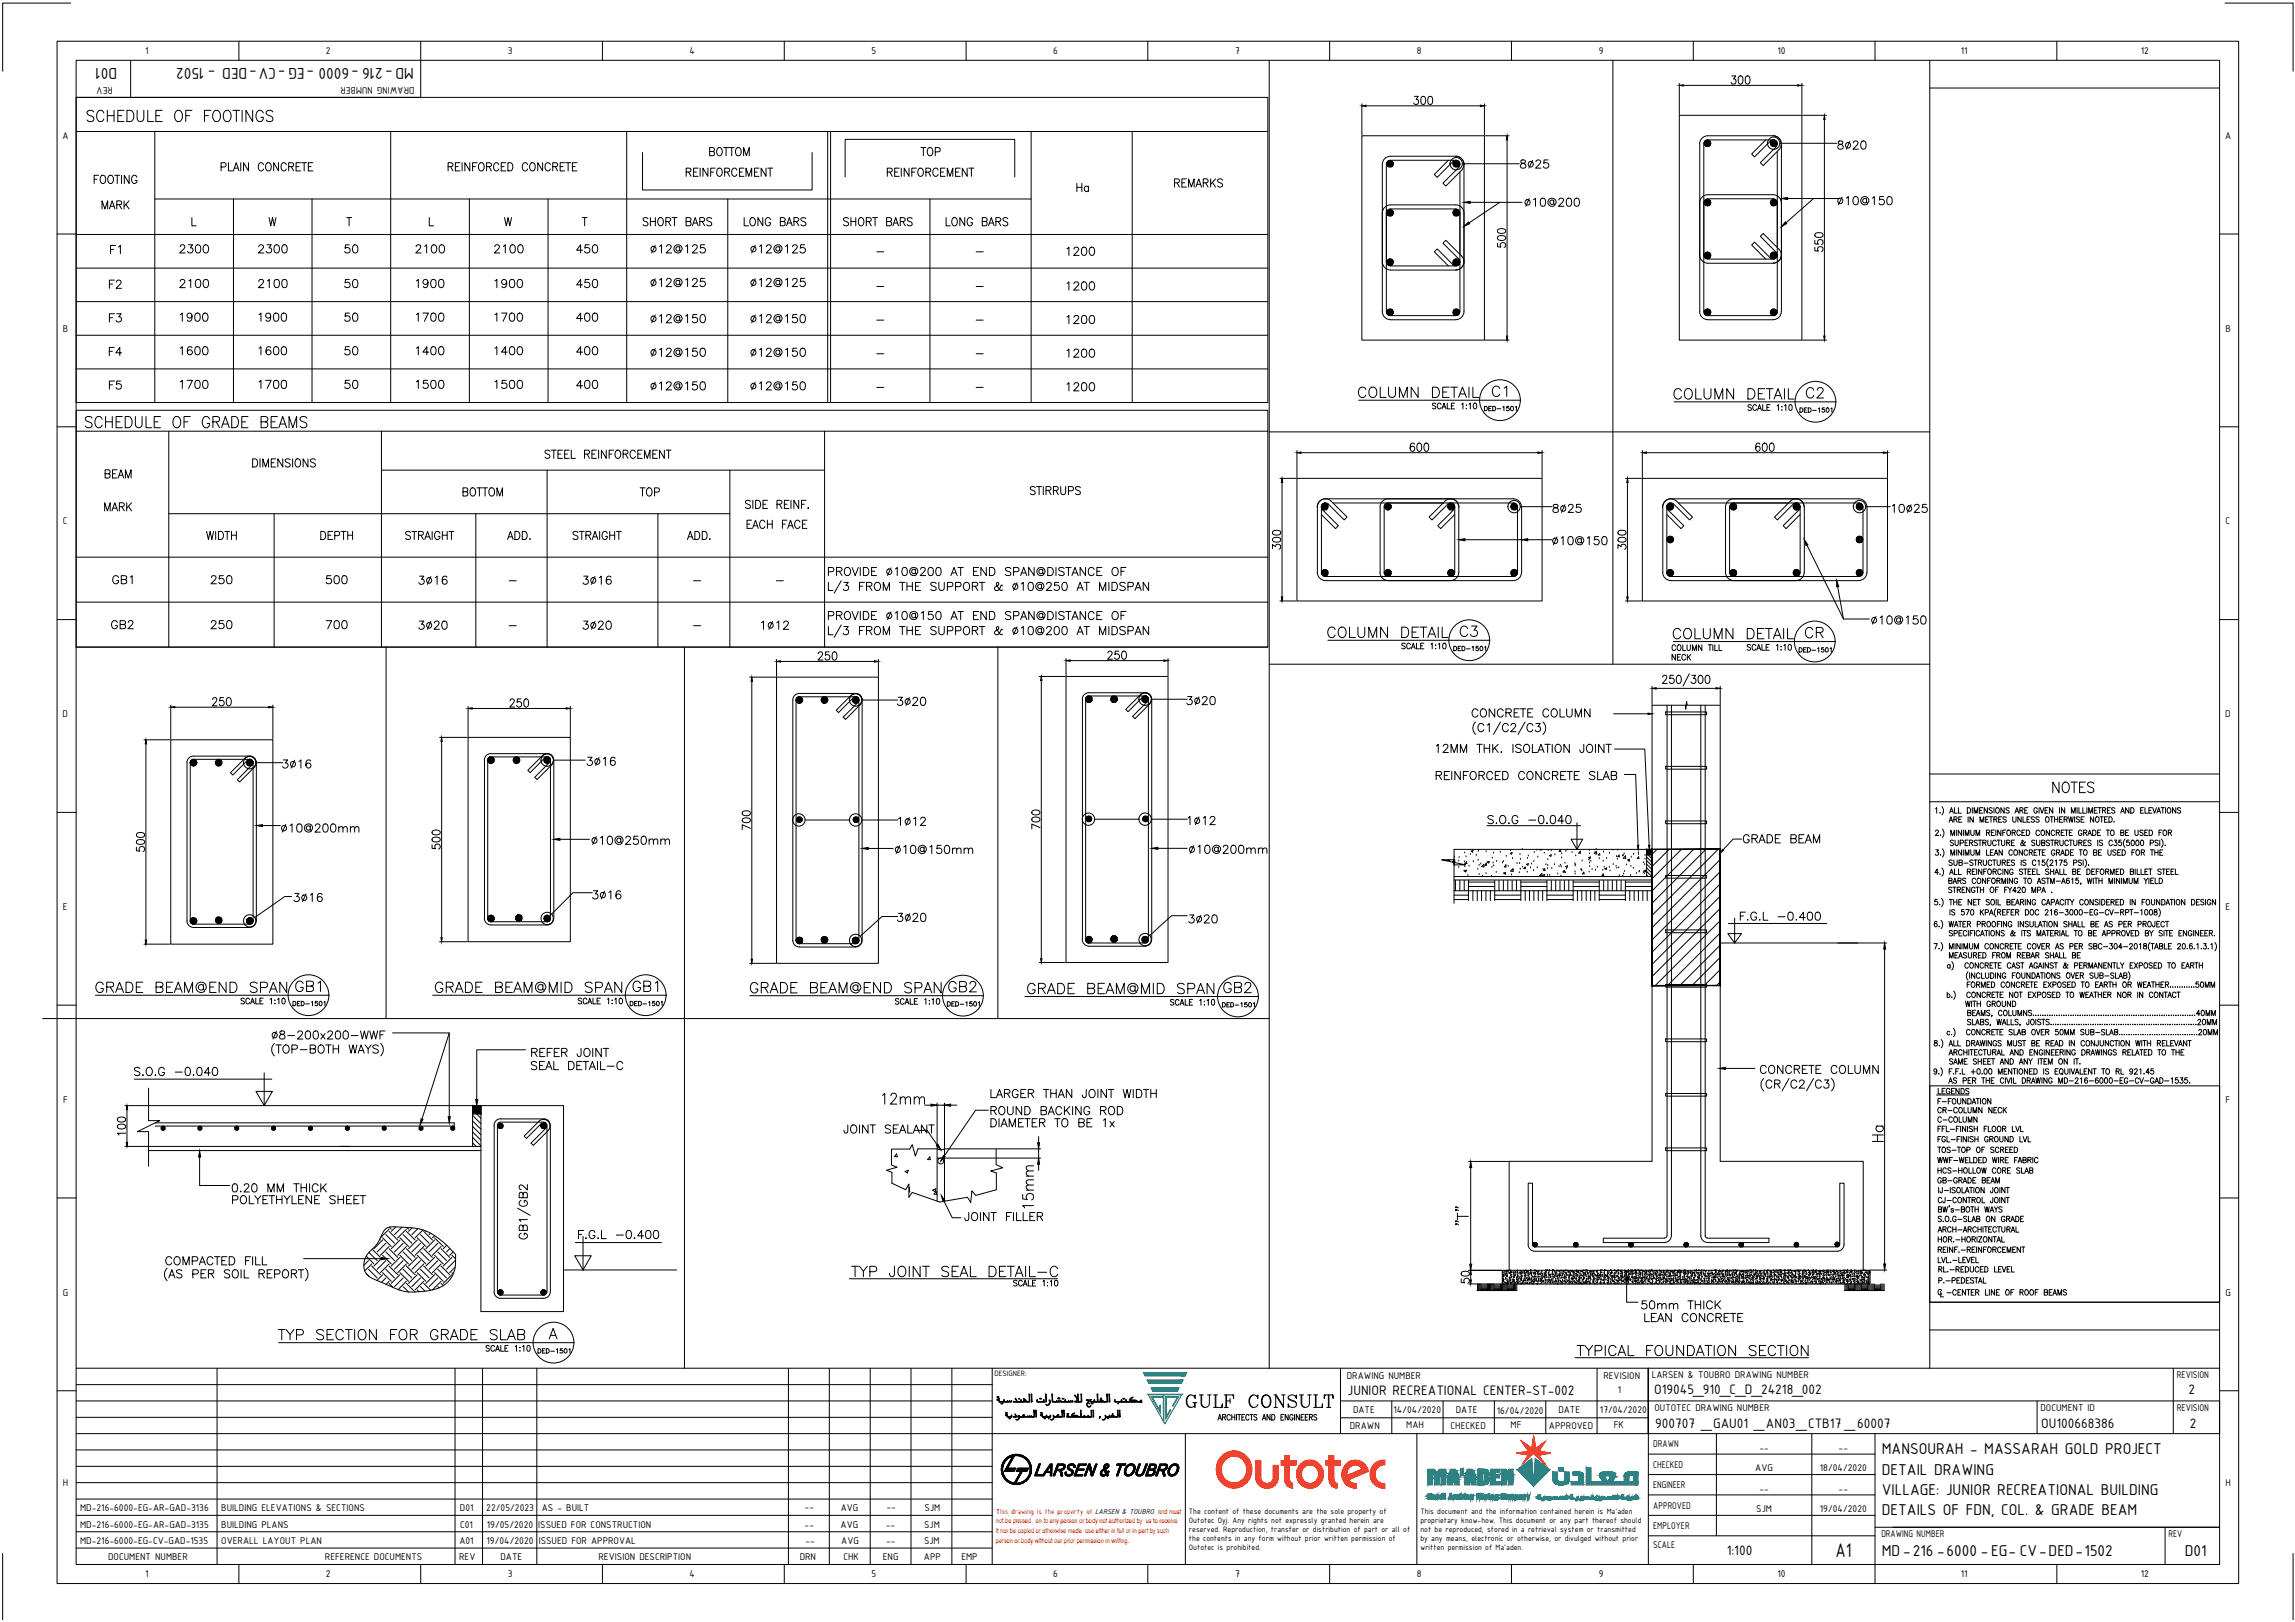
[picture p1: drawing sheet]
<svg xmlns="http://www.w3.org/2000/svg" width="841mm" height="594mm" viewBox="0 0 841 594" stroke-linecap="round" stroke-linejoin="round" font-family="sans-serif">
<defs><g id="words">
<g font-size="8.4">
<text x="195.4" y="455.1" transform="rotate(-90 195.4 455.1)">GB1/GB2</text>
<text x="576.4" y="498.5">%%UTYPICAL FOUNDATION SECTION</text>
</g>
<text font-size="8.4" fill="#00f" x="433.9" y="516.8">GULF CONSULT</text>
<g font-size="7.9">
<text x="31" y="45.9">SCHEDULE OF FOOTINGS</text>
<text x="30.3" y="158">SCHEDULE OF GRADE BEAMS</text>
</g>
<text font-size="7.7" x="672.6" y="570.3">A1</text>
<g font-size="7.5">
<text x="497.1" y="146.8">COLUMN DETAIL</text>
<text x="546.1" y="146.4">C1</text>
<text x="612.4" y="147.5">COLUMN DETAIL</text>
<text x="661.1" y="147.1">C2</text>
<text x="534.1" y="234.2">C3</text>
<text x="612.4" y="235.3">COLUMN DETAIL</text>
<text x="660.8" y="234.9">CR</text>
<text x="751.4" y="291.4">NOTES</text>
<text x="34.2" y="364.8">GRADE BEAM@END SPAN</text>
<text x="107.6" y="364.4">GB1</text>
<text x="158.8" y="364.8">GRADE BEAM@MID SPAN</text>
<text x="231.1" y="364.4">GB1</text>
<text x="346.8" y="364.4">GB2</text>
<text x="375.7" y="365.1">GRADE BEAM@MID SPAN</text>
<text x="447.7" y="364.8">GB2</text>
</g>
<g font-size="7.1">
<text x="485.8" y="234.6">COLUMN DETAIL</text>
<text x="274.1" y="364.8">GRADE BEAM@END SPAN</text>
<text x="101.2" y="491.8">TYP SECTION FOR GRADE SLAB</text>
</g>
<g font-size="6.6">
<text x="80.1" y="63.9">PLAIN CONCRETE</text>
<text x="163.3" y="63.9">REINFORCED CONCRETE</text>
<text x="250.5" y="66">REINFORCEMENT</text>
<text x="324.2" y="66">REINFORCEMENT</text>
<text x="33.5" y="68.4">FOOTING</text>
<text x="429.7" y="69.8">REMARKS</text>
<text x="558.1" y="76.9">%%C10@200</text>
<text x="234.9" y="84">SHORT BARS</text>
<text x="272" y="84">LONG BARS</text>
<text x="308.3" y="84">SHORT BARS</text>
<text x="345.7" y="84">LONG BARS</text>
<text x="39.5" y="94.2">F1</text>
<text x="390.2" y="94.9">1200</text>
<text x="39.2" y="106.9">F2</text>
<text x="390.2" y="107.6">1200</text>
<text x="39.2" y="119.2">F3</text>
<text x="237.8" y="119.6">%%C12@150</text>
<text x="274.1" y="119.6">%%C12@150</text>
<text x="39.2" y="131.6">F4</text>
<text x="65.3" y="131.2">1600</text>
<text x="94.2" y="131.2">1600</text>
<text x="125.6" y="131.2">50</text>
<text x="151.7" y="131.2">1400</text>
<text x="180.6" y="131.2">1400</text>
<text x="210.6" y="131.2">400</text>
<text x="237.8" y="131.9">%%C12@150</text>
<text x="274.1" y="131.9">%%C12@150</text>
<text x="65.3" y="143.6">1700</text>
<text x="94.2" y="143.6">1700</text>
<text x="125.6" y="143.6">50</text>
<text x="151.7" y="143.6">1500</text>
<text x="180.6" y="143.6">1500</text>
<text x="210.6" y="143.6">400</text>
<text x="37.7" y="176.4">BEAM</text>
<text x="37.4" y="188.4">MARK</text>
<text x="74.8" y="199">WIDTH</text>
<text x="116.8" y="199">DEPTH</text>
<text x="147.8" y="199">STRAIGHT</text>
<text x="185.2" y="199">ADD.</text>
<text x="209.2" y="199">STRAIGHT</text>
<text x="251.2" y="199">ADD.</text>
<text x="40.6" y="215.2">GB1</text>
<text x="76.6" y="215.2">250</text>
<text x="118.5" y="215.2">500</text>
<text x="302.7" y="228.2">PROVIDE %%C10@150 AT END SPAN@DISTANCE OF</text>
<text x="538.7" y="263.9">CONCRETE COLUMN</text>
<text x="525.3" y="276.9">12MM THK. ISOLATION JOINT</text>
<text x="525.3" y="286.8">REINFORCED CONCRETE SLAB</text>
<text x="544.3" y="303">S.O.G -0.040</text>
<text x="638.2" y="310.1">GRADE BEAM</text>
<text x="327" y="314">%%C10@150mm</text>
<text x="435" y="314">%%C10@200mm</text>
<text x="636.8" y="338.3">F.G.L -0.400</text>
<text x="362.3" y="409.6">ROUND BACKING ROD</text>
<text x="308.3" y="416.3">JOINT SEALANT</text>
<text x="84.3" y="437.8">0.20 MM THICK</text>
<text x="352.8" y="448.4">JOINT FILLER</text>
<text x="60" y="464.6">COMPACTED FILL</text>
<text x="601.8" y="485.4">LEAN CONCRETE</text>
</g>
<g font-size="6.2">
<text x="43" y="25" transform="rotate(180 43 25)">D01</text>
<text x="94.1" y="25" transform="rotate(180 94.1 25)">-</text>
<text x="151.7" y="25" transform="rotate(180 151.7 25)">MD-216 -6000 -EG -CV DED - 1502</text>
<text x="259.3" y="58.2">BOTTOM</text>
<text x="336.5" y="58.2">TOP</text>
<text x="393.7" y="71.3">Ha</text>
<text x="36.3" y="77.6">MARK</text>
<text x="672.7" y="76.2">%%C10@150</text>
<text x="64.9" y="93.8">2300</text>
<text x="93.8" y="93.8">2300</text>
<text x="125.6" y="93.8">50</text>
<text x="151.3" y="93.8">2100</text>
<text x="180.3" y="93.8">2100</text>
<text x="210.6" y="93.8">450</text>
<text x="237.8" y="93.8">%%C12@125</text>
<text x="274.1" y="93.8">%%C12@125</text>
<text x="64.9" y="106.5">2100</text>
<text x="93.8" y="106.5">2100</text>
<text x="125.6" y="106.5">50</text>
<text x="151.7" y="106.5">1900</text>
<text x="180.6" y="106.5">1900</text>
<text x="210.6" y="106.5">450</text>
<text x="237.8" y="106.2">%%C12@125</text>
<text x="274.1" y="106.2">%%C12@125</text>
<text x="65.3" y="118.9">1900</text>
<text x="94.2" y="118.9">1900</text>
<text x="125.6" y="118.9">50</text>
<text x="151.7" y="118.9">1700</text>
<text x="180.6" y="118.9">1700</text>
<text x="210.6" y="118.9">400</text>
<text x="390.2" y="119.6">1200</text>
<text x="390.2" y="131.9">1200</text>
<text x="39.2" y="143.6">F5</text>
<text x="237.8" y="143.9">%%C12@150</text>
<text x="274.1" y="143.9">%%C12@150</text>
<text x="390.2" y="144.3">1200</text>
<text x="91.7" y="172.2">DIMENSIONS</text>
<text x="199" y="169">STEEL REINFORCEMENT</text>
<text x="168.6" y="182.7">BOTTOM</text>
<text x="233.5" y="182.7">TOP</text>
<text x="376.8" y="182.4">STIRRUPS</text>
<text x="272.3" y="187.3">SIDE REINF.</text>
<text x="273" y="194.7">EACH FACE</text>
<text x="568" y="200.7">%%C10@150</text>
<text x="302.7" y="212">PROVIDE %%C10@200 AT END SPAN@DISTANCE OF</text>
<text x="39.9" y="231.4">GB2</text>
<text x="76.6" y="231.4">250</text>
<text x="118.5" y="231.4">700</text>
<text x="685.1" y="229.7">%%C10@150</text>
<text x="102.3" y="305.9">%%C10@200mm</text>
<text x="215.9" y="310.4">%%C10@250mm</text>
<text x="98.8" y="381.7">8-200x200-WWF</text>
<text x="194" y="388.1">REFER JOINT</text>
<text x="48.3" y="395.1">S.O.G -0.040</text>
<text x="193.7" y="393">SEAL DETAIL-C</text>
<text x="644.2" y="394.4">CONCRETE COLUMN</text>
<text x="362.3" y="403.2">LARGER THAN JOINT WIDTH</text>
<text x="362.3" y="413.8">DIAMETER TO BE 1x</text>
<text x="84.3" y="442">POLYETHYLENE SHEET</text>
<text x="211" y="454.7">F.G.L -0.400</text>
<text x="600.8" y="480.5">50mm THICK</text>
<text x="689.6" y="532.6">MANSOURAH - MASSARAH GOLD PROJECT</text>
<text x="689.6" y="540.1">DETAIL DRAWING</text>
<text x="689.6" y="547.5">VILLAGE: JUNIOR RECREATIONAL BUILDING</text>
<text x="689.6" y="555">DETAILS OF FDN, COL. &amp; GRADE BEAM</text>
<text x="689.6" y="570">MD-216 -6000 -EG- CV DED 1502</text>
<text x="747.3" y="570">-</text>
<text x="760.6" y="570">-</text>
<text x="800.6" y="570">D01</text>
</g>
<g font-size="5.4">
<text x="493.9" y="511.1">JUNIOR RECREATIONAL CENTER-ST-002</text>
<text x="606.2" y="510.6">O19045_910_C_D_24218_002</text>
<text x="802" y="510.6">2</text>
<text x="606.6" y="523.1">900707 _GAU01 _AN03_CTB17 _60007</text>
<text x="748" y="523.1">OU100668386</text>
<text x="802.4" y="523.1">2</text>
<text x="632.8" y="569.5">1:100</text>
</g>
<g font-size="5.3">
<text x="709.1" y="412.4">C-COLUMN</text>
<text x="709.1" y="408.9">CR-COLUMN NECK</text>
</g>
<g font-size="4.9">
<text x="542.9" y="151.7">DED-1501</text>
<text x="447" y="370.1">DED-1501</text>
<text x="709.4" y="441.7">CJ-CONTROL JOINT</text>
<text x="709.4" y="467.1">RL.-REDUCED LEVEL</text>
</g>
<g font-size="4.4">
<text x="658.6" y="152">DED-1501</text>
<text x="658.3" y="239.9">DED-1501</text>
<text x="196.1" y="496.7">DED-1501</text>
</g>
<g font-size="3.9">
<text x="53.3" y="19.7">1</text>
<text x="119.5" y="19.8">2</text>
<text x="186.1" y="19.7">3</text>
<text x="252.7" y="19.7">4</text>
<text x="319.3" y="19.7">5</text>
<text x="386" y="19.8">6</text>
<text x="452.6" y="19.7">7</text>
<text x="519.2" y="19.7">8</text>
<text x="585.9" y="19.7">9</text>
<text x="651.4" y="19.7">10</text>
<text x="718.6" y="19.7">11</text>
<text x="784.5" y="19.8">12</text>
<text x="41.4" y="31.9" transform="rotate(180 41.4 31.9)">REV</text>
<text x="151.9" y="32" transform="rotate(180 151.9 32)">DRAWING NUMBER</text>
<text x="22.9" y="50.9">A</text>
<text x="815.4" y="50.9">A</text>
<text x="23" y="121.5">B</text>
<text x="815.5" y="121.5">B</text>
<text x="23" y="192.1">C</text>
<text x="815.5" y="192.1">C</text>
<text x="22.9" y="262.7">D</text>
<text x="815.4" y="262.7">D</text>
<text x="23.1" y="333.3">E</text>
<text x="815.6" y="333.3">E</text>
<text x="23.1" y="403.9">F</text>
<text x="815.6" y="403.9">F</text>
<text x="23" y="474.5">G</text>
<text x="815.5" y="474.5">G</text>
<text x="493.6" y="505.2">DRAWING NUMBER</text>
<text x="587.6" y="505.2">REVISION</text>
<text x="605.3" y="504.6">LARSEN &amp; TOUBRO DRAWING NUMBER</text>
<text x="797.7" y="504.6">REVISION</text>
<text x="592.9" y="510.1">1</text>
<text x="495.9" y="517.6">DATE</text>
<text x="510.7" y="517.5">14/04/2020</text>
<text x="533.5" y="517.6">DATE</text>
<text x="548.5" y="517.8">16/04/2020</text>
<text x="571.1" y="517.6">DATE</text>
<text x="586.3" y="517.6">17/04/2020</text>
<text x="606.3" y="516.6">OUTOTEC DRAWING NUMBER</text>
<text x="747.8" y="516.6">DOCUMENT ID</text>
<text x="797.7" y="516.6">REVISION</text>
<text x="494.7" y="523.2">DRAWN</text>
<text x="515.3" y="523">MAH</text>
<text x="531.5" y="523.2">CHECKED</text>
<text x="553.6" y="523">MF</text>
<text x="567.6" y="523.2">APPROVED</text>
<text x="591.4" y="523">FK</text>
<text x="605.8" y="530.1">DRAWN</text>
<text x="644.7" y="531.3">--</text>
<text x="673.8" y="531.3">--</text>
<text x="605.8" y="537.6">CHECKED</text>
<text x="643.2" y="538.8">AVG</text>
<text x="666.9" y="538.8">18/04/2020</text>
<text x="23.1" y="544.1">H</text>
<text x="605.8" y="545.1">ENGINEER</text>
<text x="815.6" y="544.1">H</text>
<text x="644.7" y="546.3">--</text>
<text x="673.8" y="546.3">--</text>
<text x="29.4" y="553.5">MD-216-6000-EG-AR-GAD-3136</text>
<text x="81.1" y="553.5">BUILDING ELEVATIONS &amp; SECTIONS</text>
<text x="168.6" y="553.3">D01</text>
<text x="178.2" y="553.4">22/05/2023</text>
<text x="198.5" y="553.5">AS - BUILT</text>
<text x="294.9" y="553">--</text>
<text x="308.1" y="553.3">AVG</text>
<text x="324.8" y="553.1">--</text>
<text x="338.9" y="553.3">SJM</text>
<text x="605.8" y="552.5">APPROVED</text>
<text x="643.6" y="553.8">SJM</text>
<text x="666.9" y="553.8">19/04/2020</text>
<text x="29.4" y="559.5">MD-216-6000-EG-AR-GAD-3135</text>
<text x="81.1" y="559.5">BUILDING PLANS</text>
<text x="168.6" y="559.5">C01</text>
<text x="178.4" y="559.5">19/05/2020</text>
<text x="197.2" y="559.5">ISSUED FOR CONSTRUCTION</text>
<text x="294.9" y="559.5">--</text>
<text x="308.1" y="559.5">AVG</text>
<text x="324.6" y="559.5">--</text>
<text x="338.7" y="559.5">SJM</text>
<text x="605.8" y="560">EMPLOYER</text>
<text x="689.4" y="563.1">DRAWING NUMBER</text>
<text x="794.7" y="563.1">REV</text>
<text x="29.4" y="565.5">MD-216-6000-EG-CV-GAD-1535</text>
<text x="81.1" y="565.5">OVERALL LAYOUT PLAN</text>
<text x="168.4" y="565.5">A01</text>
<text x="178.3" y="565.5">19/04/2020</text>
<text x="197.4" y="565.5">ISSUED FOR APPROVAL</text>
<text x="295.2" y="565.5">--</text>
<text x="308.3" y="565.5">AVG</text>
<text x="324.7" y="565.5">--</text>
<text x="338.6" y="565.5">SJM</text>
<text x="605.8" y="566.9">SCALE</text>
<text x="39.6" y="571.2">DOCUMENT NUMBER</text>
<text x="119.1" y="571.2">REFERENCE DOCUMENTS</text>
<text x="168.3" y="571.2">REV</text>
<text x="183.4" y="571.2">DATE</text>
<text x="219.3" y="571.2">REVISION DESCRIPTION</text>
<text x="293.1" y="571.2">DRN</text>
<text x="309.1" y="571.2">CHK</text>
<text x="323.5" y="571.2">ENG</text>
<text x="338.6" y="571.2">APP</text>
<text x="352.3" y="571.2">EMP</text>
<text x="53.3" y="577.6">1</text>
<text x="119.5" y="577.7">2</text>
<text x="186.1" y="577.6">3</text>
<text x="252.7" y="577.6">4</text>
<text x="319.3" y="577.6">5</text>
<text x="386" y="577.7">6</text>
<text x="452.6" y="577.6">7</text>
<text x="519.2" y="577.6">8</text>
<text x="585.9" y="577.8">9</text>
<text x="651.4" y="577.6">10</text>
<text x="718.6" y="577.6">11</text>
<text x="784.5" y="577.7">12</text>
</g>
<g font-size="3.1">
<text x="435.7" y="554.5">The content of these documents are the sole property of</text>
<text x="435.7" y="557.9">Outotec Oyj. Any rights not expressly granted herein are</text>
<text x="520.5" y="554.5">This document and the information contained herein is Ma'aden</text>
<text x="520.5" y="557.9">proprietary know-how. This document or any part thereof should</text>
<text x="435.7" y="561.2">reserved. Reproduction, transfer or distribution of part or all of</text>
<text x="520.5" y="561.2">not be reproduced, stored in a retrieval system or transmitted</text>
<text x="435.7" y="564.5">the contents in any form without prior written permission of</text>
<text x="435.7" y="567.8">Outotec is prohibited.</text>
<text x="520.5" y="564.5">by any means, electronic or otherwise, or divulged without prior</text>
<text x="520.5" y="567.8">written permission of Ma'aden.</text>
</g>
<text font-size="3" x="364.5" y="504.1">DESIGNER:</text>
<text font-size="2.8" fill="#f00" x="365.1" y="554.3">This drawing is the property of LARSEN &amp; TOUBRO and must</text>
<g font-size="2.6">
<text x="320.3" y="93.5">-</text>
<text x="356.7" y="93.5">-</text>
<text x="320.3" y="106.2">-</text>
<text x="356.7" y="106.2">-</text>
<text x="320.3" y="118.5">-</text>
<text x="356.7" y="118.5">-</text>
<text x="320.3" y="130.9">-</text>
<text x="356.7" y="130.9">-</text>
<text x="320.3" y="143.2">-</text>
<text x="356.7" y="143.2">-</text>
<text x="185.6" y="213.8">-</text>
<text x="253.3" y="213.8">-</text>
<text x="283.6" y="213.8">-</text>
<text x="185.6" y="230.4">-</text>
<text x="253.3" y="230.4">-</text>
</g>
<g font-size="2.5" fill="#f00">
<text x="365" y="557.9">not be passed on to any person or body not authorized by us to receive</text>
<text x="365" y="561.5">it nor be copied or otherwise made use either in full or in part by such</text>
<text x="365" y="565.1">person or body without our prior permission in writing.</text>
</g>
</g></defs>
<!-- layer: _TITLEBLOCK -->
<g fill="none" stroke="#ee3a23" stroke-width=".37">
<path d="M446.2 538.2a6.1 6.1 0 0 1 6.4-6.2 6.1 6.1 0 0 1 5.7 6.9M446.2 538.2a6.1 6.1 0 0 1 6.4-6.3 6.1 6.1 0 0 1 5.7 7M446.2 538.2a6 6 0 0 0 5.7 6.3 6 6 0 0 0 6.4-5.6M446.2 538.2a6.1 6.1 0 0 0 3.9 5.9 6.1 6.1 0 0 0 6.8-1.8l.9-1.6 .5-1.8M446.5 538.2a5.7 5.7 0 0 0 5.4 6 5.7 5.7 0 0 0 6.1-5.3M446.5 538.2a5.7 5.7 0 0 0 5.4 6.1 5.7 5.7 0 0 0 6.1-5.4M446.5 538.2a5.8 5.8 0 0 1 6.1-5.9 5.8 5.8 0 0 1 5.4 6.6M446.5 538.2a5.8 5.8 0 0 1 6.1-6 5.8 5.8 0 0 1 5.4 6.7M446.8 538.2a5.5 5.5 0 0 1 5.7-5.6 5.5 5.5 0 0 1 5.2 6.2M446.8 538.2a5.5 5.5 0 0 1 5.8-5.7 5.5 5.5 0 0 1 5.1 6.3M446.8 538.2a5.4 5.4 0 0 0 5.1 5.7 5.4 5.4 0 0 0 5.8-5.1M446.8 538.2a5.4 5.4 0 0 0 5.1 5.8 5.4 5.4 0 0 0 5.8-5.2"/>
<path d="M447.1 538.2a5.2 5.2 0 0 0 4.8 5.4 5.2 5.2 0 0 0 5.5-4.8M447.1 538.2a5.2 5.2 0 0 0 4.8 5.5 5.2 5.2 0 0 0 5.5-4.9M447.1 538.2a5.2 5.2 0 0 1 5.4-5.3 5.2 5.2 0 0 1 4.9 5.9M447.1 538.2a5.2 5.2 0 0 1 5.5-5.4 5.2 5.2 0 0 1 4.8 6M447.2 533.8a6.7 6.7 0 0 1 8.9-1.1 6.7 6.7 0 0 1 1.9 8.8 6.6 6.6 0 0 1-8.5 3 6.6 6.6 0 0 1-3.5-8.3zM447.3 534a6.5 6.5 0 0 1 9.4-.5 6.5 6.5 0 0 1 0 9.4 6.5 6.5 0 0 1-8.2 .7 6.5 6.5 0 0 1-2.2-7.9zM447.4 534.1a6.3 6.3 0 0 1 8.7-.9 6.3 6.3 0 0 1 1.4 8.6 6.3 6.3 0 0 1-8.6 1.9 6.3 6.3 0 0 1-2.1-8.5zM447.4 538.2a4.9 4.9 0 0 1 5.1-5 4.9 4.9 0 0 1 4.6 5.6M447.4 538.2a4.9 4.9 0 0 1 5.2-5.1 4.9 4.9 0 0 1 4.5 5.7M447.4 538.2a4.8 4.8 0 0 0 4.3 5.1 4.8 4.8 0 0 0 5.2-4.1l.2-.4M447.4 538.2a4.9 4.9 0 0 0 4.5 5.2 4.9 4.9 0 0 0 5.2-4.6M447.5 538.2a4.8 4.8 0 0 1 5-5 4.8 4.8 0 0 1 4.4 5.5"/>
<path d="M447.6 533.5a6.6 6.6 0 0 1 9.1-.1 6.6 6.6 0 0 1 .5 9.1 6.6 6.6 0 0 1-9.5 .5 6.6 6.6 0 0 1-.1-9.5zM447.8 533.6a6.4 6.4 0 0 1 8.8-.1 6.4 6.4 0 0 1 .5 8.9 6.4 6.4 0 0 1-9.1 .8 6.4 6.4 0 0 1-.6-9.1zM448 533.9a6.1 6.1 0 0 1 8.5 .1 6.1 6.1 0 0 1-.1 8.6 6.1 6.1 0 0 1-8.5-.1 6.1 6.1 0 0 1 .1-8.6zM448.1 533.9a6 6 0 0 1 9 .9 6 6 0 0 1-2.1 8.8 6.1 6.1 0 0 1-7.6-1.9 6.1 6.1 0 0 1 .7-7.8zM448.2 534.1a5.6 5.6 0 0 1 7-.8 5.6 5.6 0 0 1 2.3 6.7 5.7 5.7 0 0 1-8.2 3.2 5.7 5.7 0 0 1-1.4-8.7zM448.3 533.3a6.3 6.3 0 0 1 8.4 .5 6.3 6.3 0 0 1 .2 8.5 6.2 6.2 0 0 1-8.3 1.1 6.2 6.2 0 0 1-1.8-8.2zM448.3 534.1a5.7 5.7 0 0 1 7.8 0 5.7 5.7 0 0 1 .5 7.8 5.7 5.7 0 0 1-8 .7 5.7 5.7 0 0 1-.7-8zM448.4 534.9a5 5 0 0 1 6.6-1.1 5 5 0 0 1 1.7 6.5 5 5 0 0 1-6.9 2.5 5 5 0 0 1-1.9-7.1zM448.5 534.3a5.4 5.4 0 0 1 8.1 .8 5.4 5.4 0 0 1-1.9 8 5.5 5.5 0 0 1-6.8-1.8 5.5 5.5 0 0 1 .6-7zM448.6 534.5a5.1 5.1 0 0 1 7.2 0 5.1 5.1 0 0 1 .3 7.1 5.1 5.1 0 0 1-7.5 .4 5.1 5.1 0 0 1 0-7.5zM448.9 533.9a5.5 5.5 0 0 1 7.6 1 5.5 5.5 0 0 1-.9 7.6 5.5 5.5 0 0 1-7.7-.9 5.5 5.5 0 0 1 1-7.7zM448.9 534.7a4.9 4.9 0 0 1 7 .4 4.9 4.9 0 0 1-.6 7 4.9 4.9 0 0 1-6.8-.6 4.9 4.9 0 0 1 .4-6.8z"/>
<path d="M448.9 534.8a4.8 4.8 0 0 1 6.6-.1 4.8 4.8 0 0 1 .3 6.7 4.8 4.8 0 0 1-6.9 .3 4.8 4.8 0 0 1 0-6.9zM460.2 534.9h1.8v6.1a2.24 2.24 0 0 0 2.3 2.3 2.24 2.24 0 0 0 2.2-2.3v-4.3h1.9v4.3a4.1 4.1 0 0 1-3.9 4.1 4.1 4.1 0 0 1-4.3-3.6zM460.2 535h1.7v6a2.35 2.35 0 0 0 2.4 2.4 2.35 2.35 0 0 0 2.3-2.4v-4.2h1.7v4.2a4 4 0 0 1-4 4 4 4 0 0 1-4.1-4zM460.3 535.1h1.4v6.1l.5 1.4 .6 .5a2.3 2.3 0 0 0 2.5 .2l1-.7 .4-.9 .2-4.8h1.3v4.1a4 4 0 0 1-3.9 3.9 4 4 0 0 1-4-3.9zM460.3 535.1h1.6v5.9a2.44 2.44 0 0 0 2.4 2.5 2.44 2.44 0 0 0 2.4-2.5v-4.2h1.6v4.2a4 4 0 0 1-4 4 4 4 0 0 1-4-4zM460.5 535.3h1.1l.1 6.4a2.66 2.66 0 0 0 3.8 1.8l.9-.8 .5-1.2v-4.4h1.1v3.9a3.7 3.7 0 0 1-3.7 3.7 3.7 3.7 0 0 1-3.8-3.7zM460.6 535.4h.8v5.6a2.86 2.86 0 0 0 1.9 2.7 2.86 2.86 0 0 0 3.2-.9l.4-.4 .2-1.4v-3.8h.8v3.8a3.6 3.6 0 0 1-3.6 3.6 3.6 3.6 0 0 1-3.7-3.6zM460.6 535.4h1v5.6a2.72 2.72 0 0 0 1.8 2.6 2.72 2.72 0 0 0 3-.9l.6-1.4v-4.2h1v3.9a3.7 3.7 0 0 1-3.7 3.7 3.7 3.7 0 0 1-3.7-3.7zM460.8 535.6h.5v5.4a2.94 2.94 0 0 0 3 3 2.94 2.94 0 0 0 2.9-3v-3.6h.5v3.6a3.5 3.5 0 0 1-3.4 3.4 3.5 3.5 0 0 1-3.5-3.4zM460.9 535.7h.2v5.3a3.2 3.2 0 0 0 3.2 3.1 3.2 3.2 0 0 0 3.1-3.1v-3.5l.2 3.5a3.3 3.3 0 0 1-3.3 3.3 3.3 3.3 0 0 1-3.4-3.3zM460.9 535.7h.4v5.3a3 3 0 0 0 3 3.1 3 3 0 0 0 3-3.1v-3.6h.4v3.6a3.4 3.4 0 0 1-3.4 3.4 3.4 3.4 0 0 1-3.4-3.4zM470.7 533.1h1.8v1.8h2.5v1.8h-2.5v4.7a1.85 1.85 0 0 0 1.2 1.9v1.8a3.1 3.1 0 0 1-3-3.7v-4.7h-1.2v-1.8h1.2z"/>
<path d="M470.8 533.2h1.7v1.8h2.4v1.6h-2.4v4.8a1.54 1.54 0 0 0 1.1 1.9v1.7a3.2 3.2 0 0 1-2.8-3.6v-4.8h-1.3v-1.6h1.3zM470.9 533.3h1.4v1.8h2.5v1.4h-2.5v4.9a1.67 1.67 0 0 0 1.2 2v1.4a2.97 2.97 0 0 1-2.6-3.4v-4.9h-1.2v-1.4h1.2zM470.9 533.2h1.5v1.9h2.4v1.4h-2.4v4.9a1.71 1.71 0 0 0 1.1 2v1.5a2.93 2.93 0 0 1-2.6-3.5v-4.9h-1.3v-1.4h1.3zM471 533.4h1.2v1.8h2.5v1.2h-2.5v5a1.9 1.9 0 0 0 1.2 2.1v1.3l-1.3-.6a2.97 2.97 0 0 1-1.1-2.8v-5h-1.2v-1.2h1.2zM471.1 533.5h1.1v1.8h2.4v1h-2.4v5.6l.3 1 .8 .6v1.2l-1.5-.9-.7-1.6v-5.9h-1.3v-1h1.3zM471.2 533.6h.8v1.8h2.5v.8h-2.5v5.7l.6 1.4 .5 .3v.9l-1.2-.8-.6-1.2-.1-6.3h-1.2v-.8h1.2zM471.2 533.5h.9v1.9h2.4v.8h-2.4v5.7l.2 .8 .9 .9v1l-.7-.3a3.3 3.3 0 0 1-1.3-2.9v-5.2h-1.3v-.8h1.3zM471.3 533.7h.6v1.8h2.5v.6h-2.5v5.8l.1 .5 1 1.3 .1 .6-1.3-.8-.4-1-.1-6.4h-1.2v-.6h1.2zM471.4 533.8h.5v1.8h2.4v.4h-2.4v5.9l.4 1.2 .7 .6v.5l-.6-.3a2.37 2.37 0 0 1-1-2.5v-5.4h-1.3v-.4h1.3zM471.5 533.9h.2v1.8h2.5v.2h-2.5v5.5a3.7 3.7 0 0 0 1.1 2.6l-.8-.7-.5-1.5v-5.9h-1.2v-.2h1.2zM471.5 533.8h.3v1.9h2.4v.2h-2.4v6l.4 1.3 .6 .5 .1 .4-1.1-.9-.3-1.1v-6.2h-1.3v-.2h1.3zM471.6 534v8l.5 1.3 .6 .6-.9-1-.2-.8z"/>
<path d="M476.4 536.9a4.8 4.8 0 0 1 7.5 .3 4.8 4.8 0 0 1-2 7.2 4.8 4.8 0 0 1-5.7-1.6 4.8 4.8 0 0 1 .2-5.9zM476.5 537a4.6 4.6 0 0 1 7-.2 4.6 4.6 0 0 1-.9 7 4.6 4.6 0 0 1-6-.8 4.6 4.6 0 0 1-.1-6zM476.6 536.5a4.8 4.8 0 0 1 6.7-.1 4.8 4.8 0 0 1 .4 6.7 4.8 4.8 0 0 1-6.6 .7 5 5 0 0 1-.5-7.3zM476.8 536a5.1 5.1 0 0 1 8.1 2.7 5.1 5.1 0 0 1-5.8 6.3 5.2 5.2 0 0 1-3.9-3.8 5.2 5.2 0 0 1 1.6-5.2zM476.8 536.7a4.6 4.6 0 0 1 7.4 1.4 4.6 4.6 0 0 1-3.8 6.5 4.7 4.7 0 0 1-4.4-2.8 4.7 4.7 0 0 1 .8-5.1zM476.9 536.1a5 5 0 0 1 7.8 2.4 5 5 0 0 1-5 6.5 5.1 5.1 0 0 1-4.2-3.6 5.1 5.1 0 0 1 1.4-5.3zM477 536.9a4.3 4.3 0 0 1 6.2 0 4.3 4.3 0 0 1-.1 6.1 4.3 4.3 0 0 1-6.1 0 4.3 4.3 0 0 1 0-6.1zM477.1 536.9a4.3 4.3 0 0 1 6.9 1.4 4.3 4.3 0 0 1-3.6 6 4.4 4.4 0 0 1-4.1-2.6 4.4 4.4 0 0 1 .8-4.8zM477.2 537.1a4 4 0 0 1 6.2 .6 4 4 0 0 1-1.8 6 4 4 0 0 1-4.9-1.5 4 4 0 0 1 .5-5.1zM477.3 537.1a3.9 3.9 0 0 1 5.2-.3 3.9 3.9 0 0 1 1 5 3.9 3.9 0 0 1-5.8 1.2 3.9 3.9 0 0 1-.4-5.9zM477.3 537.2a3.9 3.9 0 0 1 6.4 1.5 3.9 3.9 0 0 1-4 5.2 4 4 0 0 1-2.4-6.7zM477.4 537.3a3.8 3.8 0 0 1 5.7 .4 3.8 3.8 0 0 1-1.3 5.6 3.8 3.8 0 0 1-4.7-1.1 3.8 3.8 0 0 1 .3-4.9z"/>
<path d="M477.5 537.3a3.6 3.6 0 0 1 5.1 .1 3.6 3.6 0 0 1-.1 5.1 3.6 3.6 0 0 1-5.1-.1l-.2-.3a3.7 3.7 0 0 1 .3-4.8zM477.5 537.8a3.3 3.3 0 0 1 4.7-.4 3.3 3.3 0 0 1 .4 4.7 3.3 3.3 0 0 1-4.7 .4 3.3 3.3 0 0 1-.4-4.7zM477.8 537.6a3.1 3.1 0 0 1 3.9-.6 3.1 3.1 0 0 1 1.4 3.6 3.1 3.1 0 0 1-3.7 2.7 3.1 3.1 0 0 1-2.4-4zM477.8 537.1a3.6 3.6 0 0 1 5.6 1.8 3.6 3.6 0 0 1-3.6 4.7 3.8 3.8 0 0 1-3-2.6 3.8 3.8 0 0 1 1-3.9zM477.9 537.2a3.4 3.4 0 0 1 5.5 2.3 3.4 3.4 0 0 1-4.8 3.6 3.7 3.7 0 0 1-.7-5.9zM480 534.8a5.1 5.1 0 0 1 4.9 4.9 5.1 5.1 0 0 1-4.4 5.3M480 535.1a4.8 4.8 0 0 1 4.6 4.6 4.8 4.8 0 0 1-4.2 5M480 535.4a4.5 4.5 0 0 1 4.3 4.3 4.5 4.5 0 0 1-3.9 4.7M480 535.7a4.2 4.2 0 0 1 4 4 4.2 4.2 0 0 1-3.6 4.4M480 536a3.9 3.9 0 0 1 3.7 3.7 3.9 3.9 0 0 1-3.3 4.1M480 536.3a3.6 3.6 0 0 1 3.4 3.5 3.6 3.6 0 0 1-3.1 3.7M480 534.8a5.1 5.1 0 0 0-4.8 5.4 5.1 5.1 0 0 0 5.3 4.8"/>
<path d="M480 535.1a4.8 4.8 0 0 0-4.5 5 4.8 4.8 0 0 0 4.9 4.6M480 535.4a4.5 4.5 0 0 0-4.2 4.7 4.5 4.5 0 0 0 4.6 4.3M480 535.7a4.2 4.2 0 0 0-3.9 4.4 4.2 4.2 0 0 0 4.3 4M480 536a3.9 3.9 0 0 0-3.6 4.1 3.9 3.9 0 0 0 4 3.7M480 536.3a3.6 3.6 0 0 0-3.3 3.7 3.6 3.6 0 0 0 3.6 3.5M487 533.1h1.8v1.8h2.5v1.8h-2.5v4.7a1.94 1.94 0 0 0 1.2 1.9v1.8a3.1 3.1 0 0 1-3-3.7v-4.7h-1.2v-1.8h1.2zM487.1 533.2h1.7v1.8h2.4v1.6h-2.4v4.8a1.54 1.54 0 0 0 1.1 1.9v1.7a3.2 3.2 0 0 1-2.8-3.6v-4.8h-1.2v-1.6h1.2zM487.2 533.3h1.4v1.8h2.5v1.4h-2.5v4.9a1.61 1.61 0 0 0 1.2 2v1.4a2.91 2.91 0 0 1-2.6-3.4v-4.9h-1.2v-1.4h1.2zM487.2 533.2h1.5v1.9h2.4v1.4h-2.4v4.9a1.71 1.71 0 0 0 1.1 2v1.5a3 3 0 0 1-2.6-3.5v-4.9h-1.3v-1.4h1.3zM487.3 533.4h1.2v1.8h2.5v1.2h-2.5v5a2.03 2.03 0 0 0 1.2 2.1v1.3l-1.2-.6a2.78 2.78 0 0 1-1.2-2.8v-5h-1.2v-1.2h1.2zM487.4 533.5h1.1v1.8h2.4v1h-2.4v5.6l.5 1.3 .6 .3v1.2l-1.1-.5-.9-1.3-.2-.7v-5.9h-1.2v-1h1.2zM487.5 533.6h.8v1.8h2.5v.8h-2.5v5.7l.2 .8 .9 .9 .1 .9-.9-.5a2.63 2.63 0 0 1-1.1-2.6v-5.2h-1.2v-.8h1.2z"/>
<path d="M487.5 533.5h.9v1.9h2.4v.8h-2.4v5.7l.4 1.1 .7 .6v1l-.5-.3a2.79 2.79 0 0 1-1.5-2.9v-5.2h-1.3v-.8h1.3zM487.6 533.7h.6v1.8h2.5v.6h-2.5v5.8l.5 1.2 .6 .6 .1 .6-1.1-.6-.6-1.2-.1-6.4h-1.2v-.6h1.2zM487.7 533.8h.5v1.8h2.4v.4h-2.4v5.9l.2 .9 .9 .9v.5l-.8-.4-.8-1.7v-6.1h-1.2v-.4h1.2zM487.8 533.8h.3v1.9h2.4v.2h-2.4v6l.2 .9 .9 1.3-.6-.4a2.01 2.01 0 0 1-.8-2.3v-5.5h-1.3v-.2h1.3zM487.8 533.9l.2 1.8h2.5v.2h-2.5v6l1.1 2.1-.8-.7-.4-.9-.1-6.5h-1.2v-.2h1.2zM487.9 534v8l.5 1.3 .6 .6-.5-.4-.6-1.7zM492.8 536.7a5 5 0 0 1 5.1-1.7 5 5 0 0 1 3.7 3.9l-7.4 3.1 1 .9 1.9 .5v1.7a5.2 5.2 0 0 1-4.9-2.8 5.2 5.2 0 0 1 .6-5.6zM493.6 539.1l-.1 1.4 1.6-.7M494.7 537.4a2.85 2.85 0 0 1 4.5 .7l-5.6 2.3v-.7a2.81 2.81 0 0 1 1.1-2.3zM496.1 539.4l-2.6 1.2M496.7 534.9a5.1 5.1 0 0 0-4.9 5.3 5.1 5.1 0 0 0 5.3 4.9M496.7 534.9a5 5 0 0 0-4.8 5.3 5 5 0 0 0 5.2 4.8"/>
<path d="M496.7 535.2a4.8 4.8 0 0 0-4.6 5 4.8 4.8 0 0 0 5 4.6M496.7 535.2a4.7 4.7 0 0 0-4.5 5 4.7 4.7 0 0 0 4.9 4.5M496.7 535.5a4.5 4.5 0 0 0-4.3 4.7 4.5 4.5 0 0 0 4.7 4.3M496.7 535.5a4.5 4.5 0 0 0-4.2 4.7 4.5 4.5 0 0 0 4.6 4.2M496.7 535.8a4.2 4.2 0 0 0-4 4.4 4.2 4.2 0 0 0 4.4 4M496.7 535.8a4.2 4.2 0 0 0-3.9 4.4 4.2 4.2 0 0 0 4.3 3.9M496.7 536.1a3.9 3.9 0 0 0-3.7 4.1 3.9 3.9 0 0 0 4.1 3.7M496.7 536.1a3.9 3.9 0 0 0-3.6 4.1 3.9 3.9 0 0 0 4 3.6M496.7 536.4a3.6 3.6 0 0 0-3.4 3.8 3.6 3.6 0 0 0 3.8 3.4M496.7 536.4a3.6 3.6 0 0 0-3.3 3.8 3.6 3.6 0 0 0 3.7 3.3M496.7 536.4l1.8 .6 1 1.1M496.7 536.4l1.6 .4 1.2 1.2"/>
<path d="M496.7 536.1l1.7 .5 1.4 1.4-6.3 2.9M496.7 536.1l2 .6 1.2 1.4-6.3 2.8M496.7 535.8l2.2 .7 1.3 1.7-6.6 3M496.7 535.8l1.6 .3 1.1 .8 .9 1.3-6.6 3M496.7 535.5l.3 .1a4.1 4.1 0 0 1 3.5 2.8l-6.7 3M496.7 535.5a4.1 4.1 0 0 1 4 3l-6.9 3M496.7 535.2a4.6 4.6 0 0 1 4.3 3.4l-7.1 3.1M496.7 535.2a4.6 4.6 0 0 1 4.4 3.5l-7.2 3.1M496.7 534.9a4.9 4.9 0 0 1 4.6 3.9l-7.3 3.2M496.7 534.9a4.9 4.9 0 0 1 4.7 3.9l-7.3 3.2 .6 .6M499.1 538.1l-5.6 2.6M499.4 538.1a3.3 3.3 0 0 0-4.4-1.1 3.3 3.3 0 0 0-1.3 4.3 2.74 2.74 0 0 0 2.2 2"/>
<path d="M499.6 538a3.6 3.6 0 0 0-5.9 .1 3.6 3.6 0 0 0 2.3 5.4l1.1 .2a3.7 3.7 0 0 1-3.9-4.5 3.7 3.7 0 0 1 5.4-2.4l1.1 1.2-6.2 2.8M503.3 536.9a5.3 5.3 0 0 1 3.9-1.9v1.3a3.7 3.7 0 0 0-3.5 3.7 3.7 3.7 0 0 0 3.5 3.7v1.2a5 5 0 0 1-4.4-2.8 5 5 0 0 1 .5-5.2zM503.3 536.4l1.9-1.2 2.3-.4v1.7a3.5 3.5 0 0 0-3.5 3.5 3.5 3.5 0 0 0 3.5 3.5v1.7a5.3 5.3 0 0 1-4.9-3 5.3 5.3 0 0 1 .7-5.8zM503.7 536.7l.6-.5a4.1 4.1 0 0 1 2.9-1v.9a3.9 3.9 0 0 0-3.6 3.8 3.9 3.9 0 0 0 3.5 3.9l.1 1a4.8 4.8 0 0 1-4.4-2.9 4.8 4.8 0 0 1 .9-5.2zM503.9 536.9l1.9-1.2 1.4-.2a4.4 4.4 0 0 0-4.4 4.4 4.4 4.4 0 0 0 4.3 4.5 4.5 4.5 0 0 1-4.1-2.7 4.5 4.5 0 0 1 .9-4.8zM503.9 537.4l1.6-1.3 1.7-.3a4.2 4.2 0 0 0-4.1 4.1 4.2 4.2 0 0 0 4 4.2 4.1 4.1 0 0 1-3.8-2.3 4.1 4.1 0 0 1 .6-4.4zM503.9 536.4l.2-.3a4.4 4.4 0 0 1 3.1-1v1.1a3.7 3.7 0 0 0-3.5 3.7 3.7 3.7 0 0 0 3.5 3.8v1.1a4.8 4.8 0 0 1-4.6-3 4.8 4.8 0 0 1 1.3-5.4zM504.7 537a3.9 3.9 0 0 0-1.1 4.2 3.9 3.9 0 0 0 3.5 2.7M506.5 536.2a3.9 3.9 0 0 0-3 4.1 3.9 3.9 0 0 0 3.6 3.6v.8M507.1 534.9h.3v1.5a3.6 3.6 0 0 0-3.5 3.5 3.6 3.6 0 0 0 3.5 3.6v1.6l-.5-.1M507.1 534.9h.3v1.4a3.6 3.6 0 0 0-3.6 3.6 3.6 3.6 0 0 0 3.6 3.7v1.4h-.5M507.1 534.9a5 5 0 0 0-5 5 5 5 0 0 0 4.8 5.1"/>
<path d="M507.1 534.9a5 5 0 0 0-4.9 5 5 5 0 0 0 4.7 5.1M507.2 535.2a4.7 4.7 0 0 0-4.7 4.7 4.7 4.7 0 0 0 4.6 4.8M507.2 535.3a4.7 4.7 0 0 0-4.6 4.6 4.7 4.7 0 0 0 4.5 4.7M507.2 535.4a4.5 4.5 0 0 0-4.5 4.5 4.5 4.5 0 0 0 4.4 4.6M507.2 535.6a4.4 4.4 0 0 0-4.3 4.3 4.4 4.4 0 0 0 4.2 4.4M507.2 535.7a4.2 4.2 0 0 0-4.2 4.2 4.2 4.2 0 0 0 4.1 4.3M507.2 535.9a4 4 0 0 0-4 4 4 4 0 0 0 3.9 4.1M507.2 536a3.9 3.9 0 0 0-3.9 3.1 3.9 3.9 0 0 0 2.2 4.4M507.2 536.1a3.9 3.9 0 0 0-3.7 2.6 3.9 3.9 0 0 0 1.2 4.3M493.6 541l6.4-2.9a3.8 3.8 0 0 0-5.7-1.2 3.8 3.8 0 0 0-.3 5.8 3.9 3.9 0 0 0 3.1 1.3 4 4 0 0 1-4.2-4.9 4 4 0 0 1 5.9-2.5l1.3 1.6-6.5 2.9M493.7 541.3l6.7-3a4.1 4.1 0 0 0-5.3-2.3 4.1 4.1 0 0 0-2.3 5.3 4.4 4.4 0 0 0 4.3 3 4.3 4.3 0 0 1-4.5-4.4 4.3 4.3 0 0 1 4.8-4.2l1 .3 1.1 .8 1 1.6-6.8 3M493.8 541.6l7-3.1a4.3 4.3 0 0 0-5.2-3 4.3 4.3 0 0 0-3.2 5 4.4 4.4 0 0 0 4.7 4.1"/>
<path d="M493.9 541.6l7-3.1a4.4 4.4 0 0 0-5.3-3.1 4.4 4.4 0 0 0-3.3 5.1 4.4 4.4 0 0 0 4.8 4.1M494 541.8l7.2-3.1a4.7 4.7 0 0 0-6.4-3.2 4.7 4.7 0 0 0-2.2 6.8 5 5 0 0 0 4.5 2.6 4.9 4.9 0 0 1-5.1-5.1 4.9 4.9 0 0 1 5.5-4.7l1.5 .6a4.5 4.5 0 0 1 2.3 3.1l-7.3 3.1"/>
<circle cx="480" cy="539.9" r="4.5"/>
<circle cx="480" cy="539.9" r="4.2"/>
</g>
<!-- layer: AN-TITLEBLK -->
<g fill="none" stroke="#000" stroke-width=".37">
<path d="M20.9 15.1h799.5v564.9h-799.5zM25.9 1.1h-24.9v25M87.5 15.1v7M154.2 15.1v20.6h-126.3M220.8 15.1v7M287.4 15.1v7M354 15.1v7M420.6 15.1v7M487.3 15.1v7M553.9 15.1v7M620.5 15.1v7M687.1 15.1v7"/>
<path d="M753.7 15.1v7M815.4 1.1h24.9v25M27.9 22.1h785.5v550.9h-785.5zM47.9 22.1v13.6M707.2 32.2h106.2M707.2 22.1v479M20.9 85.7h7M813.4 85.7h7M20.9 156.3h7M813.4 156.3h7M20.9 226.9h7M813.4 226.9h7"/>
<path d="M20.9 297.5h7M707.2 283.5h106.2M707.2 293.7h106.2M813.4 297.5h7M20.9 368.2h7M813.4 368.2h7M20.9 438.8h7M813.4 438.8h7M707.2 477h106.2M707.2 487.1h106.2M20.9 509.4h7M27.9 519.1h335.7"/>
<path d="M27.9 513.1h335.7M27.9 507.1h335.7M27.9 501.1h576.2v12M79.5 501.1v71.9M166.8 501.1v71.9M176.8 501.1v71.9M196.7 501.1v71.9M288.9 501.1v71.9M303.9 501.1v71.9M318.9 501.1v71.9M333.8 501.1v71.9M348.8 501.2v71.8"/>
<path d="M363.6 501.1v71.9M365.3 511.7h.8zM365.7 512.6l.2-.2-.2 .5zM366.9 513.9v.3l.4-.3 .3 .2-.3 .1zM368.1 513.3h1.1v-.4l.2 .4 .6-.4 .1 .3 .6 .1v-.4l.1 .6-.4 .1-.4-.3-.1 .3h-1.6l-.3-1-.3 .3 .1 .4h-1.3l-.3-.3v-.9l-.9 .6 .4 .3 .2-.1 .3 .7 1.9-.1M368.4 517.5h.7zM368.5 518.1l.7-.3v.8l.2 .3h1.2l.1-.7 .1 .8-1.6 .1-.2-.6-.6-.1zM368.7 518.2l.3-.1-.3 .4zM369.7 519.5h.7zM371.9 517.8l.5 1.2-1 .1-.1-.4h1.1zM372 512.1l.7 .9v.5l-1.2 .1-.2-.4h1.3zM372.7 513.3h1.4l-.2-.4 .3-.3v1l-1.5-.1"/>
<path d="M373 518.7l.3-.1 .2 .3zM373.2 518.4l.6 .3a1.35 1.35 0 0 1-1.2 1.5l-.4-.4 .6 .1 .7-.8-.5-.1zM373.3 512.3h.3zM373.8 518.9h1l-.1-.4 .3-.4 .5 .3-.7 .1 .1 .2h.9l-.5 .4-1.5-.1M374.3 513.3h.8v-1.2l.8 .6 .4 .9 1.1-.1v-2.7l-.3-.3v2.7l-.9 .1M374.3 513.5h1.9M375.1 513l.4-.3 .2 .6h.4l-.6-.6v.6zM375.8 518.9h.9v-.4l.2 .4 .5-.4 .6 .4v-.4l.2 .6 .9-.1v-2.3l-.2-.3v2.3l-.8 .2M375.8 519h2.3M377.8 510.6l.4 .2v2.5l-.2 .3zM379.5 516.5l.3 .2v2.2l-.2 .2zM380.1 512.6l.3 .7h2l-.1-.4 .3-.3 .1 .9-2.5 .1-.3-.4z"/>
<path d="M380.9 512.3h.9zM381.2 517.5h.7zM381.3 518.1l.8-.3 .2 1.1h1.2v-.7l.2 .8-1.6 .1-.3-.6-.6-.1zM381.5 518.4l.3-.3v.3zM382.6 519.4l.6 .1-.6 .2zM383.1 510.6l.4 .2v2.5l-.3 .3zM383.7 518.9h1.2l-.2-.4 .2-.3 .2 .3-.2 .6-1.2-.1M384.1 519.5h.4zM384.4 512.7h.3l.3 .5a1.57 1.57 0 0 1-1.4 1.6l-.4-.4a1.05 1.05 0 0 0 1.3-.4 1.05 1.05 0 0 0-.1-1.3zM385.4 510.6l.4 .2v2.2l.3 .3h1.2v-.4l.3 .4 .5-.4 .6 .4v-.4l.2 .6-.4 .1-.4-.3-.2 .3h-2.1l-.3-.4zM385.9 518.4l.5 .3a1.35 1.35 0 0 1-1.2 1.5l-.3-.4a.92 .92 0 0 0 1-.3 .92 .92 0 0 0 0-1.1zM386.4 518.9h1l-.1-.4 .3-.4 .5 .3-.7 .1 .1 .2h.8l-.4 .4-1.5-.1"/>
<path d="M387.6 512.3h.3zM387.8 512h.4zM388.1 512.3h.4zM388.3 518.9l.9-.2v-2.3l.2 .3v2.3h-1.1M388.9 513.3h1.3l-.1-.4 .3-.3 .3 1h1.6l.1-.3 .4 .3 .4-.1-.1-.6v.4l-.7-.4-.4 .4-.4-.4v.4h-1.1M388.9 513.5h1.6M389.2 512.3h.8zM389.7 516.5l.4 .2v2.2l-.3 .2zM390.9 517.8h.7zM391.2 518.2l.4 .3-.1 .6-.6-.1zM391.2 518.5l.4 .4h-.6zM391.7 518.9h3.3l-.4-.3-2-.1 .3-.5 .9-.5-.9 .7 2 .3 .5 .6 .9-.1v-2.3l-.3-.3v2.3l-.8 .2"/>
<path d="M391.7 519h3.5M395 512.6v.7h-.6zM395.3 513.3l.9-.1v-2.7l.3 .3v2.7l-.4 .1-.8-.1v-2.7l-.5-.2 .2 1.7-1-1.4h-.3l1 1.5-.3 .6-.7 .3 .2 .3 1.4-.1M396.3 518.9h.7l.4-.5 .3 .3-.3 .6-.3-.3h-.8M397.3 518.6l.1 .4-.3-.1zM397.7 518.9h.7l.4-.5 .3 .6M398.2 512.6h1.8l-1.1 .9a.89 .89 0 0 0-.5 .8 .89 .89 0 0 0 .5 .8l.9-.3-.5 .6-.8-.3a1.44 1.44 0 0 1 .5-2.1h-.9zM398.5 518.9l.2-.3 .1 .4zM399 514.1h.4zM399.1 518.9l.8-.2v-2.3l.2 .3v2.3h-1l-.3 .3-.3-.3h-.8M399.6 513.3h1.3l-.1-.4 .3-.3 .2 1 1.1-.1v-2.7l-.3-.3v2.7l-.9 .1M399.6 513.5h1.6"/>
<path d="M400 513.9l.4 .3 .2-.1-.2-.2-.4 .3zM400.5 516.5l.3 .2v2.2l-.2 .2zM402.4 513.3h2l-.7-.4-.6 .1v-.3l.5-.1 1.2 1 1.1-.1v-2.7l-.3-.3v2.7l-.9 .1M402.4 513.5h2.3M402.9 518.9l.2-.2 .2 .3-.5 .5zM403.4 512.1h.3zM404.9 518.4l.5 .3a1.35 1.35 0 0 1-1.2 1.5l-.3-.4a.92 .92 0 0 0 1.1-.3 .92 .92 0 0 0-.1-1.1zM405.4 518.9h1.1l.2-.7 .1 .3-.1 .6-1.3-.1M405.8 519.5h.4zM406.3 510.6l.4 .2v2.5l-.3 .3zM406.8 518.9h1.7l-.5-.4-.6 .1v-.2l.4-.2 1.1 .9 .9-.1v-2.3l-.2-.3v2.3l-.8 .2M406.8 519h2"/>
<path d="M407.6 517.8h.4zM408.6 512.6l.3 .7h2l-.1-.4 .3-.3 .1 .9-2.4 .1-.5-.4zM409.7 513.9l.1 .3-.2-.1zM410.2 516.5l.3 .2v2.2l-.2 .2zM411.2 513.3h1.3l-.1-.4 .3-.3 .2 1 4-.1-.2-.5-.8-.3h-1.6l-.2-.1 1.1-.9a1.43 1.43 0 0 0-1.3 1.2l2.3 .1 .4 .3h-3.8M411.2 513.5h1.6M411.4 512.3h.8zM416.9 513.3h.8l.5-.6 .3 .5-.3 .6-.4-.3h-.9M417.8 513.3l.3-.3 .1 .5zM448 519h1l.1-.8-1.1-.1v2M448.6 519l.6 1.1M450.8 518.6a.63 .63 0 0 0-.7-.5 .63 .63 0 0 0-.5 .8v.4a.64 .64 0 0 0 .5 .8 .64 .64 0 0 0 .7-.4"/>
<path d="M451.4 518.1v2M452.5 518.1v2M453.1 518.1v2M454.1 518.1v2M456.1 518.1h-1v2h1M457.7 518.6a.61 .61 0 0 0-.7-.5 .61 .61 0 0 0-.5 .8l.4 1.2h.4l.4-.4M458.6 518.1v2M460.6 518.4l-.4-.3-.7 .3 .2 .5 .8 .4v.8h-.6l-.4-.3M465.4 518.1v2l-1.1-2v2M466 518.1a1.04 1.04 0 0 1 1.2 1 1.04 1.04 0 0 1-1.2 1zM470.5 518.1h-1.1v2h1.1M472.1 518.1v2l-1.1-2v2"/>
<path d="M473.8 518.6a.61 .61 0 0 0-.7-.5 .61 .61 0 0 0-.4 .8v.4a.62 .62 0 0 0 .5 .8 .62 .62 0 0 0 .6-.8h-.4M474.4 518.1v2M476.2 518.1v2l-1.2-2v2M477.9 518.1h-1.1v2h1.1M479.4 518.1h-1.1v2h1.1M479.8 519h1l.1-.8-1.1-.1v2M480.4 519l.5 1.1M482.6 518.4l-.4-.3-.7 .3 .1 .5 1 .6-.4 .6-.7-.3M604.1 513.1h209.3M604.1 501.6v11.5M746.5 513.1v12M796.4 501.1v24"/>
<path d="M813.4 509.4h7M813.4 501.1h-209.3v12v-11.7M27.9 525.1h785.5M27.9 537.1h335.7M27.9 531.1h335.7M366.9 538.7h.6M366.9 538.6h.5M366.9 538.3h.5M366.9 538.1h.5M366.9 538h.5M366.9 537.9h.5M366.9 537.8h.5"/>
<path d="M366.9 537.7h.5M366.9 537.6h.6M366.9 538.4h.5M367 539h.5M367 538.9h.5M367 538.8h.5M367 537.4h.5M367 537.3h.5M367 537.5h.5M367 539.2h.5M367 539.1h.5M367 537.2h.5"/>
<path d="M367.1 539.4h.5M367.1 539.3h.4M367.1 537h.4M367.1 536.9h.5M367.1 539.7h.5M367.1 536.7h.5M367.1 539.5h.5M367.2 539.7h.5M367.2 536.6h.5M367.2 539.9h.5M367.2 536.5h.5M367.2 539.8h.5"/>
<path d="M367.2 536.3h.5M367.2 536.4h.5M367.3 536.2h.5M367.3 536.1h.5M367.4 536.1h.5M367.4 535.9h.6M367.5 535.8h.5M367.6 535.6h.5M367.6 535.5h.6M367.7 535.5h.5M367.7 535.3h.6M367.8 535.2h.5"/>
<path d="M367.9 535.1h.5M367.9 535h.6M368 535h.6M368.1 538.8h3.5M368.1 534.8h.6M368.1 538.7h3.6M368.1 534.7h.7M368.2 538.6h3.6M368.2 534.7h.7M368.3 538.6h3.5M368.3 538.4h3.6M368.3 534.5h.7"/>
<path d="M368.3 538.3h3.6M368.4 538.3h3.6M368.4 534.4h.7M368.5 538.1h3.5M368.5 538h3.6M368.5 534.4h.7M368.6 537.9h3.6M368.6 534.2h.7M368.6 537.8h3.6M368.7 537.7h3.6M368.7 534.1h.7M368.8 537.6h.5"/>
<path d="M368.8 537.5h.6M368.8 534.1h.8M368.9 537.4h.5M368.9 537.3h.5M368.9 533.9h.8M369 537.2h.5M369 537.2h.6M369.1 537h.5M369.1 533.9h.8M369.1 536.9h.6M369.2 536.9h.5M369.2 533.7h.9"/>
<path d="M369.2 536.7h.6M369.3 536.6h.5M369.3 533.6h.9M369.4 536.5h.5M369.4 536.4h.6M369.5 536.3h.5M369.5 533.6h1M369.5 536.2h.6M369.6 536.1h.5M369.7 536.1h.5M369.7 533.4h1M369.7 535.9h.5"/>
<path d="M369.7 535.8h.6M369.8 535.8h.5M369.8 533.3h1.2M369.9 535.6h.5M369.9 535.5h.6M370 535.5h.5M370 533.3h1.7M370 535.3h.5M370.1 535.2h.5M370.1 535.1h.6M370.2 535h.5M370.2 533.1h1.9"/>
<path d="M370.2 535h.6M370.3 534.8h.5M370.4 534.7h.5M370.4 534.7h.6M370.5 534.5h.5M370.5 533h4M370.5 534.4h.6M370.6 534.4h.5M370.6 534.2h.6M370.7 534.1h.5M370.7 533h3.5M370.8 534.1h.5"/>
<path d="M370.8 533.9h.5M370.8 533.9h.6M370.9 533.7h.5M371 533.6h.5M371 533.6h.6M371.1 532.8h2.8M371.1 533.4h.5M371.1 533.3h.6M371.5 532.8h2M372.4 538.8h3.9M372.5 538.7h3.9M372.6 538.6h3.8"/>
<path d="M372.6 538.6h3.9M372.7 538.4h3.9M372.7 538.3h3.9M372.8 538.3h3.9M372.8 538.1h3.9M372.9 533.1h1.8M372.9 538h3.9M373 537.9h3.9M373 537.8h3.9M373 537.7h3.9M373.5 539.9h.6M373.5 533.3h1.4"/>
<path d="M373.6 539.8h.5M373.6 539.7h.6M373.7 539.7h.5M373.7 539.5h.6M373.8 539.4h.5M373.8 539.3h.6M373.9 539.2h.5M373.9 533.3h1.3M374 539.1h.5M374 539h.6M374.1 538.9h.5M374.2 533.4h1.1"/>
<path d="M374.5 533.6h1M374.7 533.6h.9M374.9 533.7h.9M375.1 533.9h.8M375.2 533.9h.8M375.4 534.1h.7M375.5 534.1h.8M375.7 534.2h.6M375.8 534.4h.7M375.9 534.4h.7M376 534.5h.6M376.1 534.7h.6"/>
<path d="M376.2 534.7h.6M376.3 534.8h.6M376.3 535h.7M376.4 535h.6M376.5 535.1h.6M376.6 535.2h.5M376.7 535.3h.5M376.7 535.5h.6M376.8 535.5h.6M376.9 535.6h.5M376.9 535.8h.5M377 535.8h.5"/>
<path d="M377 535.9h.5M377.1 536.1h.5M377.1 536.2h.6M377.2 536.3h.5M377.2 539.9h.5M377.2 536.4h.5M377.3 536.5h.5M377.3 539.8h.5M377.3 539.7h.5M377.3 536.7h.5M377.3 536.6h.5M377.4 539.7h.4"/>
<path d="M377.4 536.9h.5M377.4 539.5h.5M377.4 539.4h.5M377.4 537h.5M377.4 539.3h.5M377.4 539.2h.5M377.4 539.1h.6M377.4 537.2h.6M377.4 537.2h.5M377.5 539h.5M377.5 538.9h.5M377.5 537.4h.5"/>
<path d="M377.5 537.3h.5M377.5 537.5h.5M377.5 538.8h.5M377.5 538.7h.5M377.5 538.6h.5M377.5 538.3h.5M377.5 538h.5M377.5 537.9h.5M377.5 537.8h.5M377.5 537.7h.5M377.5 537.6h.5M377.5 538.4h.5"/>
<path d="M377.6 538.3h.4M377.6 538.1h.4M379.3 540h.6M379.4 539.9h.5M379.4 539.8h.5M379.5 539.7h.5M379.5 539.6h.5M379.5 539.5h.6M379.6 539.4h.5M379.6 539.3h.6M379.6 539.2h.6M379.8 538.9h.5"/>
<path d="M379.8 538.8h.5M379.8 538.7h.6M379.9 538.6h.5M379.9 538.5h.5M379.9 538.4h.5M380 538.3h.5M380 538.2h.5M380 538.1h.6M380.2 537.8h.5M380.2 537.7h.5M380.2 537.6h.5M380.2 539l-.5 .1"/>
<path d="M380.3 537.4h.5M380.3 537.5h.5M380.3 537.3h.6M380.4 537.2h.5M380.4 537.1h.6M380.4 537h.6M380.5 536.9h.5M380.5 536.8h.5M380.5 536.7h.6M380.6 536.6h.5M380.6 536.5h.6M380.7 537.9l-.6 .1"/>
<path d="M380.7 536.4h.5M380.7 536.3h.5M380.7 536.2h.6M382.4 539.9h.5M382.4 539.8h.6M382.5 539.7h.5M382.6 539.6h.5M382.6 539.5h.6M382.7 539.4h.5M382.7 539.3h.6M382.8 539.2h2.6M382.9 539.1h2.5"/>
<path d="M382.9 539h2.5M383 538.9h2.4M383.1 538.8h.6M383.2 538.7h.5M383.2 538.6h.6M383.3 538.5h.6M383.4 538.4h.5M383.5 538.3h.5M383.5 538.2h.5M383.6 538.1h.5M383.6 538h.6M383.7 537.9h.6"/>
<path d="M383.8 537.8h.5M383.8 537.7h.6M383.9 537.6h.6M384 537.5h.5M384 537.4h.6M384.1 537.3h.6M384.2 537.2h.5M384.3 537.1h.5M384.3 537h.6M384.4 536.9h.5M384.6 536.6h.9M384.7 536.5h.8"/>
<path d="M384.7 536.4h.8M384.8 536.3h.7M384.9 539.9h.5M384.9 539.7h.5M384.9 536.2h.6M384.9 539.8h.5M384.9 539.6h.5M384.9 539.4h.5M384.9 539.3h.5M384.9 538.8h.5M384.9 538.7h.5M384.9 538.5h.5"/>
<path d="M384.9 539.5h.5M384.9 538.4h.6M384.9 538.6h.5M385 538.3h.5M385 538.2h.5M385 538.1h.5M385 538h.5M385 537.9h.5M385 537.8h.5M385 537.7h.5M385 537.6h.5M385 537.4h.5"/>
<path d="M385 537.5h.5M385 537.3h.5M385 537.2h.5M385 537.1h.5M385 537h.5M385 536.9h.5M385.5 536.7l-1 .1M386.2 539.9h.5M386.2 539.8h.6M386.2 539.7h.6M386.3 539.7h.5M386.3 539.5h.5"/>
<path d="M386.4 539.4h.5M386.4 539.3h.5M386.5 539.2h.5M386.5 539.1h.5M386.5 539h.6M386.5 538.9h.6M386.6 538.8h.5M386.6 538.7h.5M386.7 538.6h.5M386.7 538.6h2.4M386.7 538.4h2.7M386.8 538.3h2.8"/>
<path d="M386.8 538.3h2.9M386.8 538.1h.6M386.9 538h.5M386.9 537.9h.5M387 537.8h.5M387 537.7h.5M387 537.6h.6M387.1 537.5h.5M387.1 537.4h.5M387.1 537.3h.5M387.2 537.2h.5M387.2 537h.6"/>
<path d="M387.3 536.9h.5M387.3 536.9h.6M387.3 536.7h.6M387.4 536.6h2.9M387.4 536.5h2.8M387.5 536.3h2.6M387.5 536.4h2.7M387.5 536.2h2.3M387.8 538.6h.9M388.3 538.7h.6M388.4 538.8h.5M388.5 538.9h.5"/>
<path d="M388.5 539h.5M388.5 539.1h.6M388.6 539.3h.6M388.6 539.2h.5M388.6 539.4h.6M388.6 539.5h.6M388.7 539.7h.6M388.7 539.9h.6M388.7 539.8h.6M388.8 538.1h1M389.2 538h.7M389.3 537.9h.7"/>
<path d="M389.5 537.8h.6M389.6 537.7h.5M389.6 537.6h.6M389.6 536.7h.7M389.7 537.5h.5M389.8 537.4h.5M389.8 536.9h.5M389.8 537.3h.5M389.8 537.2h.5M389.8 537h.6M389.8 536.9h.6M390.3 539.7h.6"/>
<path d="M390.3 539.7h.5M390.3 539.5h.5M390.3 539.9h.7M390.3 539.4h.5M390.3 539.3h.5M390.3 539.2h.5M390.3 539.8h.6M390.7 539.1h.2M391.1 537.4h.6M391.1 537.5h.6M391.2 537.7h.6M391.2 537.6h.6"/>
<path d="M391.2 537.3h.5M391.2 537.2h.5M391.2 537.8h.8M391.2 537h.6M391.2 537.9h.9M391.2 536.9h.6M391.3 538h1M391.3 536.9h.6M391.4 536.7h.6M391.4 538.1h1.1M391.5 536.6h.8M391.5 538.3h1.2"/>
<path d="M391.5 536.5h2.3M391.7 538.3h1.2M391.7 536.4h2M391.8 538.4h1.2M391.8 536.3h1.8M392 538.6h1.1M392 536.2h1.4M392.2 538.6h1M392.3 538.7h1M392.4 536.1h.7M392.5 539.9h.6M392.5 538.8h.8"/>
<path d="M392.6 539.8h.6M392.6 539.7h.6M392.6 538.9h.7M392.7 539.7h.6M392.7 539h.7M392.8 539.1h.6M392.8 539.5h.5M392.8 539.4h.5M392.8 539.3h.6M392.8 539.2h.6M392.9 536.6h1M393.2 536.7h.7"/>
<path d="M393.3 536.9h.7M393.4 536.9h.6M393.4 537h.6M393.4 537.4h.5M393.4 537.3h.6M393.4 537.2h.6M393.9 539.9h.5M393.9 539.7h.6M394 539.4h.6M394.1 539.4h.5M394.1 539.3h.5M394.2 539.1h.5"/>
<path d="M394.2 539h.6M394.3 538.8h.5M394.3 538.7h.5M394.4 538.3h2.9M394.5 538.3h2.8M394.5 538.2h2.8M394.5 539.6l-.5 .1M394.5 538h2.8M394.6 538h.5M394.6 537.9h.5M394.7 537.7h.5M394.7 537.6h.6"/>
<path d="M394.8 537.4h.5M394.8 537.4h.6M394.9 537.2h.5M394.9 537.1h.5M395 536.9h.5M395 536.8h.6M395.1 536.6h2.8M395.1 536.6h2.9M395.1 536.5h2.9M395.2 536.3h2.8M395.2 536.3h2.9M397.2 538.5l-2.8 .1"/>
<path d="M397.6 539.9h.5M397.6 539.8h.5M397.6 539.7h.6M397.7 539.7h.5M397.7 539.5h.5M397.8 539.4h.5M397.8 539.2h.6M397.8 539.1h.6M397.9 539.1h.5M397.9 538.9h.5M398 538.8h.5M398 538.7h.5"/>
<path d="M398.1 538.6h.5M398.1 538.3h.6M398.1 538.4h.6M398.2 538.3h.5M398.2 538.1h.5M398.3 538h.5M398.4 537.8h.5M398.4 537.7h.5M398.4 537.5h.5M398.5 537.4h.5M398.5 537.3h.5M398.6 537.2h.5"/>
<path d="M398.7 537h1M398.7 536.9h.9M398.7 536.7h.9M398.8 536.6h.8M398.8 536.6h.7M398.9 536.4h.6M398.9 536.3h.6M399.2 537.2h.5M399.2 537.4h.6M399.2 537.3h.5M399.3 537.7h.5M399.3 537.5h.5"/>
<path d="M399.3 537.8h.5M399.4 538h.5M399.4 538.3h.5M399.4 538.1h.5M399.5 538.6h.5M399.5 538.3h.5M399.5 538.4h.5M399.5 538.7h.5M399.5 538.9h.6M399.5 538.8h.6M399.6 539.1h.5M399.6 539.4h.5"/>
<path d="M399.6 539.2h.5M399.7 539.4h.4M399.7 539.5h.4M399.7 539.7h1M399.7 539.7h1.1M399.8 539.9h.9M399.8 539.8h.9M400.3 539.5h.5M400.3 539.4h.6M400.4 539.4h.5M400.4 539.2h.5M400.4 539.1h.6"/>
<path d="M400.5 539.1h.5M400.5 538.9h.5M400.6 538.8h.5M400.6 538.7h.5M400.6 538.6h.6M400.7 538.6h.5M400.7 538.4h.5M400.7 538.3h.5M400.8 538.3h.5M400.8 538.1h.5M400.9 538h.5M400.9 537.8h.5"/>
<path d="M400.9 537.7h.6M401 537.7h.5M401 537.5h.5M401.1 537.4h.5M401.1 537.3h.5M401.2 537.2h.5M401.2 537h.5M401.2 536.9h.5M401.3 536.9h.5M401.3 536.7h.5M401.4 536.6h.5M401.4 536.3h.6"/>
<path d="M401.4 536.4h.6M401.5 536.3h.5M403.2 539.9h.6M403.2 539.7h.5M403.2 539.6h.5M403.2 539.8h.6M403.2 539.5h.5M403.3 540h.6M403.3 539.4h.5M403.3 539.3h.5M403.3 539.2h.5M403.4 539.1h.5"/>
<path d="M403.4 539h.5M403.4 538.9h.6M403.5 538.8h.6M403.6 538.7h.6M403.7 538.6h.7M403.8 538.5h1.5M403.9 538.4h1.3M404 538.3h1.2M404.2 538.2h1M404.4 538.1h.9M404.5 537.7h.5M404.5 537.6h.5"/>
<path d="M404.5 537.3l.5 .1M404.5 537.5h.5M404.5 537.9h1.1M404.5 537.8h1.3M404.5 537.2h.5M404.5 537.1h.5M404.5 538h1M404.5 537h.5M404.6 536.9h.5M404.6 536.8h.6M404.7 536.7h.6M404.7 538.6h.6"/>
<path d="M404.7 538.7h.6M404.7 536.6h.7M404.8 538.8h.6M404.8 538.9h.6M404.8 536.5h1.5M404.9 539h.6M404.9 540h1.1M404.9 539.1h.6M405 539.2h.6M405 536.4h1.2M405 539.3h1.3M405 539.9h.9"/>
<path d="M405 539.4h1.2M405.1 536.3h1M405.1 539.5h1M405.1 539.6h1M405.2 539.7h.7M405.2 539.8h.6M405.2 537.7h.7M405.3 537.6h.7M405.5 537.5h.6M405.7 536.6h.7M405.8 539.2h.6M405.8 537.2h.5"/>
<path d="M405.8 539.1h.6M405.8 537.1h.5M405.8 536.7h.6M405.9 537h.5M405.9 536.9h.5M405.9 536.8h.5M405.9 539h.6M406 538.9h.4M406.1 538.8h.1M406.2 537.3l-.6 .1M409.2 536.7h3.1M409.2 536.6h3.2"/>
<path d="M409.3 536.5h3.1M409.3 540h.5M409.3 536.4h3.2M409.4 539.9h.5M409.4 539.8h.5M409.4 539.7h.6M409.4 539.6h.6M409.5 539.5h.5M409.5 539.4h.6M409.6 539.3h.5M409.6 539.2h.5M409.7 539.1h.5"/>
<path d="M409.7 539h.5M409.7 538.9h.6M409.7 538.8h.6M409.8 538.7h.5M409.8 538.6h.5M409.9 538.5h.5M409.9 538.4h.5M410 538.3h.5M410 538.2h.5M410 538.1h.5M410 538h.6M410.1 537.9h.5"/>
<path d="M410.1 537.8h.5M410.2 537.7h.5M410.2 537.6h.5M410.2 537.5h.6M410.3 537.2h.6M410.4 537.1h.5M410.4 537h.5M410.5 536.9h.5M410.5 536.8h.5M410.8 537.3l-.5 .1M412 539.4h.6M412 539.3h.5"/>
<path d="M412 539.2h.5M412 539.1h.5M412 539h.5M412 538.9h.5M412 538.8h.6M412 539.5h.6M412.1 539.7h.6M412.1 539.6h.5M412.1 538.7h.5M412.1 538.6h.5M412.1 538.5h.5M412.1 539.8h.6"/>
<path d="M412.1 538.4h.6M412.2 539.9h.6M412.2 538.3h.5M412.2 540h.7M412.2 538.2h.5M412.2 538.1h.6M412.2 538h.6M412.3 537.9h.5M412.3 537.8h.6M412.4 537.7h.6M412.5 537.6h.5M412.5 537.5h.6"/>
<path d="M412.5 536.2l-3.1 .1M412.7 537.2h.6M412.8 537.1h.6M412.9 537h.7M413 536.9h.7M413 536.8h.9M413.2 536.7h.9M413.3 537.3l-.7 .1M413.3 536.6h2.4M413.4 536.5h2.2M413.6 536.4h1.9M413.8 536.3h1.5"/>
<path d="M414.2 540h.8M414.3 539.9h.7M414.4 539.8h.7M414.6 539.7h.6M414.7 539.6h.6M414.7 539.5h.7M414.8 539.4h.6M414.9 539.3h.6M414.9 536.7h.9M415 539.2h.5M415 539.1h.6M415.1 539h.6"/>
<path d="M415.1 536.8h.7M415.2 538.9h.5M415.2 538.8h.6M415.2 536.9h.6M415.2 538.7h.6M415.2 538.6h.6M415.3 538.5h.5M415.3 537h.6M415.3 537.1h.6M415.3 538.4h.6M415.4 538.3h.5M415.4 538.2h.5"/>
<path d="M415.4 537.2h.6M415.4 538.1h.5M415.4 538h.6M415.4 537.3h.6M415.5 537.9h.5M415.5 537.8h.5M415.5 537.7h.5M415.5 537.6h.5M415.5 537.5h.5M416.3 539.9h.6M416.3 539.7h.5M416.3 539.6h.5"/>
<path d="M416.3 539.4h.5M416.3 539.8h.5M416.3 539.5h.5M416.3 540h.7M416.3 539.3h.5M416.3 539.2h.6M416.3 539.1h.6M416.4 539h.5M416.4 538.9h.5M416.5 538.8h.5M416.5 538.7h.5M416.5 538.6h.6"/>
<path d="M416.6 538.5h.5M416.6 538.4h.6M416.6 538.3h.6M416.7 538.2h.5M416.7 538.1h.5M416.7 538h.6M416.8 537.9h.5M416.8 537.8h.6M416.9 537.7h.5M416.9 537.6h.5M416.9 537.5h.5M417 537.2h.6"/>
<path d="M417.1 537.1h.5M417.1 537h.6M417.2 536.9h.5M417.2 536.8h.5M417.2 536.7h.5M417.2 536.6h.6M417.3 536.5h.5M417.3 536.4h.6M417.4 536.3h.5M417.5 537.3l-.5 .1M418.2 540h.7M418.3 539.9h.7"/>
<path d="M418.5 539.8h.6M418.5 539.7h.6M418.6 539.6h.6M418.7 539.5h.5M418.7 539.4h.6M418.8 539.3h.5M418.8 539.2h.6M418.9 539.1h.5M418.9 539h.6M419 538.9h.5M419 538.8h.5M419.1 538.7h.5"/>
<path d="M419.1 538.6h.5M419.1 538.5h.6M419.1 538.4h.6M419.2 538.3h.5M419.2 538.2h.5M419.3 538.1h.5M419.3 538h.5M419.4 537.9h.5M419.4 537.8h.5M419.4 537.7h.5M419.4 537.6h.6M419.5 537.5h.5"/>
<path d="M419.6 537.2h.5M419.6 537.1h.6M419.7 537h.5M419.7 536.9h.5M419.7 536.8h.5M419.8 536.7h.5M419.8 536.6h.5M419.9 536.5h.5M419.9 536.4h.5M420 539.9h.5M420 539.9h.6M420.1 537.3l-.6 .1"/>
<path d="M420.1 539.8h.5M420.2 539.5h.5M420.2 539.4h.6M420.2 539.3h.6M420.3 539.2h.5M420.3 539.1h.5M420.4 539h.5M420.4 538.9h.5M420.4 538.8h.6M420.5 538.7h.5M420.5 538.6h2.7M420.5 536.2l-.6 .1"/>
<path d="M420.6 538.4h2.4M420.6 538.3h2.3M420.7 538.2h2.4M420.7 538.1h2.5M420.7 539.6l-.6 .1M420.7 538h.6M420.8 537.9h.5M420.8 537.8h.5M420.8 537.7h.5M420.9 537.6h.5M420.9 537.5h.5M421 537.2h.6"/>
<path d="M421 537.1h.6M421.1 537h.5M421.1 536.9h.5M421.2 536.8h.5M421.2 536.7h2.5M421.2 536.6h2.5M421.3 536.5h2.3M421.3 536.4h2.2M421.3 536.3h2M421.5 537.3l-.6 .1M422.2 539.9h.8M422.4 539.9h.6"/>
<path d="M422.5 539.8h.6M422.6 538.7h.6M422.7 538h.7M422.7 539.5h.5M422.7 539.4h.5M422.7 538.8h.6M422.7 539.3h.6M422.7 538.9h.6M422.8 539.2h.5M422.8 539.1h.5M422.8 539h.5M422.9 537.9h.6"/>
<path d="M423 537.8h.5M423.1 537.7h.5M423.1 536.8h.7M423.1 537.6h.5M423.2 536.9h.6M423.2 537.5h.5M423.2 539.6l-.6 .1M423.2 537.4h.5M423.2 537.2h.6M423.2 537.1h.6M423.2 537h.6M423.7 539.9h.5"/>
<path d="M423.8 539.9h.5M423.8 539.7h.5M423.9 539.4h.5M423.9 539.4h.6M424 539.3h.5M424 539.1h.5M424.1 539.1h.5M424.1 539h.5M424.1 538.8h.5M424.1 538.8h.6M424.2 538.7h.5M424.3 538.3h2.8"/>
<path d="M424.3 538.3h2.9M424.3 538.2h3.1M424.4 539.6l-.6 .1M424.4 538h.5M424.4 538h.6M424.5 537.9h.5M424.5 537.7h.5M424.6 537.7h.5M424.6 537.6h.5M424.6 537.4h.6M424.7 537.2h.5M424.8 537.1h.5"/>
<path d="M424.8 536.9h.5M424.9 536.9h.5M424.9 536.8h.5M424.9 536.6h2.9M425 536.5h2.7M425 536.3h2.6M425.1 536.3h2.3M425.6 538.7h.7M425.8 538.8h.6M425.9 538.8h.6M426 539h.6M426 539.1h.6"/>
<path d="M426.1 539.3h.6M426.1 539.1h.5M426.1 539.4h.6M426.2 539.6h.6M426.2 539.4h.5M426.2 539.7h.6M426.3 539.9h.5M426.7 538h.8M426.8 538h.8M426.9 538.5l-2.7 .1M427 537.9h.6M427.1 537.7h.6"/>
<path d="M427.2 537.7h.5M427.2 537.6h.6M427.2 536.8h.7M427.3 537.4h.5M427.3 536.9h.6M427.4 537.2h.5M427.4 537.1h.5M427.4 536.9h.5M428 539.6l.7 .1M428 539.4h.6M428 539.4h.5M428 539.3h.5"/>
<path d="M428 539.1h.5M428 539h.5M428 538.8h.5M428 538.8h.6M428.1 538.7h.5M428.1 539.9h.7M428.1 539.7h.6M428.1 538.3h.6M428.2 539.9h.7M428.2 538.3h.5M428.2 538.2h.5M428.2 538h.6"/>
<path d="M428.3 538h.5M428.3 537.9h.5M428.4 537.7h.5M428.4 537.7h.6M428.5 537.6h.5M428.5 537.4h.6M428.6 537.4h.6M428.6 537.2h.7M428.6 538.5l-.5 .1M428.7 537.2h.6M428.8 537.1h.7M428.9 536.9h.7"/>
<path d="M429 536.9h.7M429.1 536.8h.8M429.2 536.6h.9M429.3 536.6h2.4M429.5 536.5h2.1M429.6 536.3h1.9M429.9 536.3h1.4M430.2 539.9h.8M430.4 539.9h.6M430.5 539.7h.7M430.8 539.4h.6M430.9 539.4h.6"/>
<path d="M430.9 536.6h.8M430.9 539.3h.6M431 539.1h.5M431 539.1h.6M431 536.8h.8M431.1 539h.6M431.2 538.8h.5M431.2 536.9h.6M431.2 538.8h.6M431.2 538.7h.6M431.2 536.9h.7M431.3 539.6l-.7 .1"/>
<path d="M431.3 538.3h.6M431.3 537.1h.6M431.4 538.3h.5M431.4 538.2h.5M431.4 537.2h.5M431.4 538h.5M431.4 538h.6M431.4 537.4h.6M431.4 537.2h.6M431.5 537.9h.5M431.5 537.7h.5M431.5 537.6h.5"/>
<path d="M431.8 538.5l-.5 .1M434.4 525.1v47.9M446.3 520.1l.7-2 .6 2M462.6 520.1l.7-2 .6 2M519.2 525.1v47.9M604.1 525.1v47.9M604.1 532.6h83M629 525.1v37.4M664 525.1v47.9M687.1 525.1v54.9M27.9 543h335.7M27.9 549h335.7"/>
<path d="M27.9 555h335.7M367.2 540h.5M367.3 540.1h.5M367.3 540.2h.5M367.4 540.3h.5M367.4 540.4h.5M367.5 540.5h.5M367.5 540.6h.5M367.5 540.7h.6M367.6 540.8h.5M367.7 540.9h.5M367.7 541h.6"/>
<path d="M367.8 541.1h.5M367.8 541.2h.6M367.9 541.3h.6M368 541.4h.6M368 541.5h.6M368.1 541.6h.6M368.2 541.7h.7M368.3 541.8h.6M368.4 541.9h.6M368.5 542h.6M368.6 542.1h.7M368.7 542.2h.7"/>
<path d="M368.8 542.3h.7M368.9 542.4h.8M369 542.5h.8M369.1 542.6h.9M369.3 542.7h.9M369.4 542.8h1M369.6 542.9h1M369.7 543h1.2M370 543.1h1.3M370.1 543.2h2.1M370.4 543.3h4.2M370.6 543.4h3.8"/>
<path d="M371.3 543.6h2.3M371.7 543.1h.6M371.8 543h.5M371.9 542.9h.5M371.9 542.8h.5M372 542.7h.5M372 543.7h1M372 542.6h.6M372.1 542.5h.5M372.2 542.4h.5M372.2 542.3h.5M372.2 542.2h.6"/>
<path d="M372.3 542.1h.5M372.4 542h.5M372.4 541.9h.6M372.4 541.8h.6M372.5 541.7h.5M372.6 541.6h.5M372.6 541.5h.6M372.7 541.4h.5M372.7 541.3h.6M372.8 541.2h.5M372.9 541.1h.5M372.9 541h.6"/>
<path d="M373 540.9h.5M373 540.8h.5M373.1 540.7h.5M373.1 540.6h.6M373.2 540.5h.5M373.2 543.2h1.6M373.3 540.4h.5M373.3 540.3h.5M373.3 540.2h.6M373.4 540.1h.5M373.5 540h.5M373.7 543.1h1.3"/>
<path d="M374.1 543h1.1M374.3 542.9h1.1M374.6 542.8h.9M374.8 542.7h.9M374.9 542.6h.9M375.1 542.5h.9M375.3 542.4h.7M375.4 542.3h.8M375.6 542.2h.7M375.7 542.1h.7M375.8 542h.7M375.9 541.9h.7"/>
<path d="M376 541.8h.7M376.1 541.7h.7M376.2 541.6h.7M376.3 541.5h.6M376.4 541.4h.6M376.5 541.3h.6M376.6 541.2h.5M376.6 541.1h.6M376.7 541h.5M376.8 540.9h.5M376.8 540.8h.6M376.9 540.7h.5"/>
<path d="M376.9 540.6h.5M377 540.5h.5M377 540.4h.6M377.1 540.3h.5M377.1 540.2h.6M377.2 540.1h.5M377.2 540h.5M379.2 540.5h2.6M379.2 540.4h2.6M379.3 540.3h2.5M379.3 540.2h2.5M379.3 540.1h2.6"/>
<path d="M381.9 540.5h.6M382 540.4h.6M382.1 540.3h.6M382.3 540h.6M382.8 540.1l-.7 .1M384.9 540.5h.5M384.9 540.4h.5M384.9 540.3h.5M384.9 540.1h.5M384.9 540h.5M386 540.5h.5M386 540.4h.5"/>
<path d="M386 540.3h.6M386.1 540.2h.5M386.1 540.1h.5M386.2 540h.5M388.7 540.2h.6M388.7 540.1h.6M388.7 540h.6M388.8 540.4h.6M388.8 540.3h.6M388.8 540.5h.6M390.4 540h.7M390.4 540.1h.9"/>
<path d="M390.4 540.2h2.5M390.5 540.3h2.2M390.7 540.4h1.9M390.9 540.5h1.4M391.2 540.6h.8M392.1 540.1h.8M392.3 540h.7M393.7 540.5h3M393.7 540.4h3M393.7 540.2h3.1M393.8 540.2h3M393.8 540.1h.5"/>
<path d="M397.3 540.5h.6M397.4 540.5h.5M397.4 540.3h.5M397.5 540.2h.5M397.5 540.1h.5M397.6 540h.5M399.8 540.1h.8M399.8 540h.8M399.8 540.3h.7M399.8 540.2h.8M399.9 540.5h.6M403.3 540.1h.7"/>
<path d="M403.3 540.2h.9M403.4 540.3h1.9M403.4 540.4h1.7M403.6 540.5h1.4M403.7 540.6h1.1M404 540.7h.4M404.5 540.2h1.6M404.7 540.1h1.3M405.5 540.3h.6M405.6 540.4h.6M405.6 540.5h.5M405.7 540.6h.2"/>
<path d="M405.8 540.7h.1M409.1 540.6h.5M409.2 540.5h.5M409.2 540.4h.5M409.2 540.3h.5M409.2 540.2h.6M409.3 540.1h.5M412.2 540.1h.8M412.3 540.2h2.4M412.4 540.3h2.2M412.5 540.4h1.9M412.7 540.5h1.5"/>
<path d="M412.8 540.6h1.1M414 540.1h.8M416.3 540.1h.8M416.4 540.2h2.3M416.5 540.3h2.1M416.6 540.4h1.9M416.7 540.5h1.6M416.9 540.6h1.1M418 540.1h.8M419.8 540.6h2.1M419.8 540.5h2.5M419.9 540.4h2.6"/>
<path d="M419.9 540.3h2.7M419.9 540.2h2.8M419.9 540.1h.6M421.9 540.1h1M423.5 540.5h.5M423.5 540.5h.6M423.6 540.4h.5M423.6 540.2h.5M423.6 540.2h.6M423.7 540.1h.5M426.3 540.1h.5M426.3 540.2h.6"/>
<path d="M426.3 540.5h.6M426.3 540.4h.6M428.2 540.1h.8M428.3 540.2h1M428.4 540.2h2.2M428.5 540.4h1.9M428.6 540.5h1.7M428.8 540.5h1.2M429.2 540.7h.4M429.7 540.2h1M430 540.1h.8M604.1 540.1h83"/>
<path d="M604.1 555h83M604.1 547.5h83M687.1 559.4h126.3M793.4 559.4v13.6M1 569v24.2M27.9 567h335.7M27.9 561h335.7M87.5 573v7M154.2 573v7M220.8 573v7M287.4 573v7M354 573v7"/>
<path d="M420.6 573v7M487.3 573v7M553.9 573v7M604.1 562.5h83M620.5 573v7M753.7 573v7M840.3 569v24.2"/>
</g>
<!-- layer: Default -->
<g fill="none" stroke="#000" stroke-width=".37">
<path d="M604.1 513.1v12M813.4 513.1v12M371.1 533.3l-3.1 5.6h3.6M371.8 533.2l-2.6 4.5h3.1l-.7 1.2M380.7 536.2h.6l-1.4 3.9h2l-.2 .5h-2.6zM384.9 536.2h.6l-.1 4.4h-.5v-1.3h-1.6l-.8 1.3h-.6zM385.1 536.6l-.2 2.3h-1.3zM387.8 538.6a.9 .9 0 0 1 .9 1.2l.1 .8h.6l-.7-2 .7 2h-.6l-.2-1.2a.69 .69 0 0 0-.8-.8zM387.9 536.7h1.3a.77 .77 0 0 1 .6 1 .77 .77 0 0 1-1.1 .4l-1.3 .1zM388.7 538.6a1.37 1.37 0 0 0 1.4-.8 1.37 1.37 0 0 0-.3-1.6h-2.2l-1.6 4.4h.5l.7-2h.6M393.8 536.5l.2 .9-.6 .1a.7 .7 0 0 0-.8-.9h.1a.68 .68 0 0 1 .7 .9l.6-.1a1.34 1.34 0 0 0-1.8-1.2 1.34 1.34 0 0 0-.6 2.1l.3 .2a.92 .92 0 0 1 .8 1 .92 .92 0 0 1-1.1 .8 .92 .92 0 0 1-.8-1l-.5-.1a1.45 1.45 0 0 0 1 1.5 1.45 1.45 0 0 0 1.7-.7 1.34 1.34 0 0 0 .2-1.4 1.34 1.34 0 0 0-1.2-.8 .7 .7 0 0 1-.2-.9 .7 .7 0 0 1 .8-.3M395.2 536.2h2.9l-.2 .5h-2.3l-.5 1.3h2.2l-.1 .6h-2.3l-.6 1.5h2.5l-.1 .5h-3.1z"/>
<path d="M399.5 536.2l.7 3.7-.7-3.7h-.6l-1.6 4.4h.5l1.4-3.7 .7 3.7-.7-3.7M400.2 539.9l1.3-3.7h.5l-1.6 4.4h-.5M404.1 538.8a.47 .47 0 0 1 .6-.2 .47 .47 0 0 1 .3 .6 .67 .67 0 0 1-.2 .9 .67 .67 0 0 1-.9-.2l-.2-.5zM404.8 536.5a.89 .89 0 0 1 1.5 0 .89 .89 0 0 1-.7 1.4 .75 .75 0 0 0-.4 .6 .75 .75 0 0 0 .4 .7l.5-.5 .4 .2a.9 .9 0 0 0-.3 1.5l-.4 .3a.51 .51 0 0 0-.4-.6 .51 .51 0 0 0-.6 .5 1.22 1.22 0 0 1-1.6-.8 1.22 1.22 0 0 1 .9-1.5l.4-.3v-.7zM405.2 538.4l.4 1M405.2 536.7l.4-.1a.66 .66 0 0 1 .1 .7 .66 .66 0 0 1-.7 .4zM409.4 536.2h3.1l-.2 .5h-1.2l-1.5 3.9h-.5l1.4-3.9h-1.3zM412.8 537a1.73 1.73 0 0 1 2.5-.7 1.73 1.73 0 0 1 .4 2.6 2.06 2.06 0 0 1-1.5 1.6 2.06 2.06 0 0 1-2.1-.6l.1-1.8zM413.2 537.3a1.26 1.26 0 0 1 1.8-.6 1.26 1.26 0 0 1 .2 2 1.49 1.49 0 0 1-1 1.3 1.49 1.49 0 0 1-1.6-.5v-1.1zM417.4 536.2h.5l-1 2.7a.94 .94 0 0 0 .6 1.3 .94 .94 0 0 0 1.2-.8l1.2-3.2h.6l-1 2.6a1.8 1.8 0 0 1-1.2 1.7 1.8 1.8 0 0 1-2-.6zM421 538.6h1a.78 .78 0 0 1 .8 .8 .78 .78 0 0 1-1 .7h-1.3zM421.4 536.2h1.2a1.06 1.06 0 0 1 1.2 .9 1.06 1.06 0 0 1-1 1.2 1.36 1.36 0 0 1 .3 1.5 1.36 1.36 0 0 1-1.4 .8h-1.9z"/>
<path d="M421.7 536.7h.9a.71 .71 0 0 1 .6 .9 .71 .71 0 0 1-1 .4l-1 .1zM425.3 538.6a.86 .86 0 0 1 .9 1.2l.2 .8h.6l-.7-2 .7 2h-.6l-.2-1a.76 .76 0 0 0-.9-1zM425.4 536.7h1.3a.73 .73 0 0 1 .7 .8 .73 .73 0 0 1-.9 .6l-1.6 .1zM426.3 538.6a1.37 1.37 0 0 0 1.4-.8 1.37 1.37 0 0 0-.3-1.6h-2.3l-1.6 4.4h.5l.7-2h.6M428.8 537a1.72 1.72 0 0 1 2.5-.7 1.72 1.72 0 0 1 .4 2.6 2.04 2.04 0 0 1-1.5 1.6 2.04 2.04 0 0 1-2.1-.6v-1.4zM429.3 537.2a1.24 1.24 0 0 1 1.8-.4 1.24 1.24 0 0 1 .1 1.9 1.49 1.49 0 0 1-1 1.3 1.49 1.49 0 0 1-1.6-.5v-1.1zM371.7 543.2l2.4-4.3h-1.7l.6-1.2h3.9l-.6 1.2h-1.7l-2.4 4.3"/>
<circle cx="372.5" cy="538.2" r="5.1"/>
<circle cx="372.5" cy="538.2" r="5.5"/>
</g>
<!-- layer: AN-TITLEBLK -->
<g fill="none" stroke="#007f7f" stroke-width=".37">
<path d="M523.3 538.2h2.2l1.1 1.5 1-1.5h2.2v5.6h-1.6v-4.3a4.3 4.3 0 0 0-.8 3v1.3h-1.6l-.1-3.3-.7-1v4.3h-1.7zM531.8 538.2a1.74 1.74 0 0 1 2.4 1.7l.4 3.9h-1.6v-.3a.43 .43 0 0 0-.4-.6 .43 .43 0 0 0-.4 .6v.3h-1.6v-.8a7.7 7.7 0 0 1 1.2-4.8zM532.6 539.4l.1 .2a2.44 2.44 0 0 1 .1 2.2h-.6zM535.2 538h1v2.2h-1zM538 538.2a1.74 1.74 0 0 1 2.4 1.7l.4 3.9h-1.6v-.3a.43 .43 0 0 0-.4-.6 .43 .43 0 0 0-.4 .6v.3h-1.7v-.3a8.8 8.8 0 0 1 1.3-5.3zM538.8 539.3l.1 .3a2.44 2.44 0 0 1 .1 2.2h-.6zM541.5 538.2h1.3a2.05 2.05 0 0 1 2.8 1.5v1.8a1.82 1.82 0 0 1-.4 1.9 1.82 1.82 0 0 1-2 .4h-1.7zM543.1 539.2a.67 .67 0 0 1 .8 .2 .67 .67 0 0 1 0 .8v1.5a.58 .58 0 0 1 0 .8 .58 .58 0 0 1-.8 .1zM546.3 538.2h3.3v1h-1.7v1h1.6v1.1h-1.6v1.4h1.8v1.1h-3.4zM550.4 538.2h1.1a1.34 1.34 0 0 1 1.2 1.3l.1-1.3h1.6v4.6a.58 .58 0 0 1-.2 1h-1.4a6.5 6.5 0 0 0-.8-3.7v3.7h-1a.4 .4 0 0 1-.6 0 .4 .4 0 0 1 0-.6zM556 538.3l5.3-4 .7 10.1zM562.7 534.3l5.2 4-5.9 6.1z"/>
<path d="M569.1 539.2h1.6v1.7a1.46 1.46 0 0 0 .9 1.8 1.46 1.46 0 0 0 1.9-.8v-2.7h1.6v1.7a2.52 2.52 0 0 1-3.3 2.9 2.25 2.25 0 0 1-2.7-2.9zM571.3 537.6h1.6v1.2h-1.6zM576.5 539.2a5 5 0 0 1 3.6 .7l.2 3.9h-3.6a.68 .68 0 0 1-.9-.1 .68 .68 0 0 1 .1-1h2.8v-1.3a.86 .86 0 0 0-.2-1 .86 .86 0 0 0-1-.2h-1zM581.3 537.6h1.7v5.1h4.4l-.1-.3a2.46 2.46 0 0 1-.6-3l.6-.2h2.6a1.44 1.44 0 0 1 1.6 .2 1.44 1.44 0 0 1 .3 1.7l-.9 1.6h4.3v-1.3a1.84 1.84 0 0 1 .6-1.9 1.84 1.84 0 0 1 2-.3h2.4v4.6h-18.9zM523.5 547.2l.8-.1v.3l-.6 .1 .4 .7a.5 .5 0 0 1 .1 .8 .5 .5 0 0 1-.8-.2l.6-.1-.5-.9zM524.8 547.6a.77 .77 0 0 1 .9 .3 .77 .77 0 0 1 0 .9v.3l-.3-.2a.42 .42 0 0 1-.7 .1 .42 .42 0 0 1 .1-.7l.6-.1v-.3h-.6zM526.2 547.6h.3l.1 1.3 .3-.3v-1h.3v1.5l-.3-.1a.46 .46 0 0 1-.7-.1 .46 .46 0 0 1 0-.6zM528.1 547.9l.3 .3-.2 .7zM528.4 547.1h.3v2h-.3v-.2l-.2 .2a.86 .86 0 0 1-.5-.7 .86 .86 0 0 1 .5-.8l.2 .2zM529.3 547.6h.3v1.5h-.3zM529.3 547.1h.3v.3h-.3zM531.3 547.1h.4l.4 2h-.3l-.1-.4h-.4l-.1 .4h-.3z"/>
<path d="M531.5 547.6l.2 .8h-.4zM532.6 547.6l.3 .2 .3-.3-.3 .6v1h-.3zM533.7 547.6a.77 .77 0 0 1 .8 .3 .77 .77 0 0 1 0 .9v.3l-.3-.2a.42 .42 0 0 1-.6 .1 .42 .42 0 0 1 .1-.7l.5-.1v-.3h-.5zM535.1 547.1h.2v.7a.39 .39 0 0 1 .6-.2 .39 .39 0 0 1 .2 .5l-.1 .7a.35 .35 0 0 1-.2 .3 .35 .35 0 0 1-.5-.2l-.2 .2zM535.4 547.9a.49 .49 0 0 1 .4 .4 .49 .49 0 0 1-.4 .5zM536.6 547.1h.3v.3h-.3zM536.6 547.6h.3v1.5h-.3zM537.5 547.6a.77 .77 0 0 1 .8 .3 .77 .77 0 0 1 .1 .9v.3l-.3-.2a.43 .43 0 0 1-.7-.3 .43 .43 0 0 1 .7-.4zM538.9 547.6l.3 .1a.38 .38 0 0 1 .5-.1 .38 .38 0 0 1 .1 .6v.9h-.3v-1.3l-.3 .1v1.2h-.3zM541.2 547.1h.4l.3 .8 .3-.8h.3v2h-.3v-1.4l-.3 .9-.4-.9v1.4h-.3zM543.1 547.6h.3v1.5h-.3zM543.1 547.1h.3v.3h-.3z"/>
<path d="M543.9 547.6l.4 .1a.38 .38 0 0 1 .5-.1 .38 .38 0 0 1 .1 .6v.9h-.3l-.1-1.3-.3 .2v1.1h-.3zM545.5 547.6h.3v1.5h-.3zM545.5 547.1h.3v.3h-.3zM546.4 547.6l.3 .1a.38 .38 0 0 1 .5-.1 .38 .38 0 0 1 .1 .6v.9h-.3l-.1-1.3-.2 .1v1.2h-.3zM547.9 547.7l.9-.1a1.43 1.43 0 0 1-.5 1.9h-.4v-.3h.6v-.3a.64 .64 0 0 1-.8-.3 .64 .64 0 0 1 .2-.8zM548.2 547.9l.3 .1-.1 .8-.3-.4zM550.4 547.3l.5-.2 .2 .2a.83 .83 0 0 0-.6 .8 .83 .83 0 0 0 .6 .8 .6 .6 0 0 1-.9 0 .6 .6 0 0 1 0-.8zM551.6 547.8a.73 .73 0 0 1 1 .3 .73 .73 0 0 1-.4 1 .87 .87 0 0 1-.6-1.3zM551.9 547.9l.3 .3-.1 .7-.3-.4zM553 547.6h1.5l.2 1.5h-.3l-.2-1.3-.2 1.3h-.3l-.1-1.3-.3 1.3h-.3zM555.2 547.6l.3 .2 .2-.2a.78 .78 0 0 1 .5 .8 .78 .78 0 0 1-.7 .7v.4h-.3zM555.6 547.9a.49 .49 0 0 1 .3 .4 .49 .49 0 0 1-.3 .5z"/>
<path d="M556.8 547.6a.77 .77 0 0 1 .8 .3 .77 .77 0 0 1 0 .9v.3l-.3-.2a.43 .43 0 0 1-.6-.3 .43 .43 0 0 1 .6-.4zM558.2 547.6l.3 .1a.38 .38 0 0 1 .5-.1 .38 .38 0 0 1 .1 .6v.9h-.3l-.1-1.3-.2 .1v1.2h-.3zM559.6 547.6h.3l.2 1 .2-1h.3l-.5 1.9h-.3zM563.5 548.1a.59 .59 0 0 1 .8-.2 .59 .59 0 0 1 .1 .9l.4 .1v.2l-1.3-.2zM563.7 547.6l.2 .2zM564.1 547.6l.2 .2zM564.7 548.9h.5v.2h-.5zM565.1 549.3l.3 .3zM565.6 549.3l.2 .3zM565.6 548.2h.2v.7l-.6 .2v-.2l.4-.1zM566.3 548.2a.62 .62 0 0 1 .7 .2 .62 .62 0 0 1 0 .7h-1v-.2h.9zM567.4 548.4a.51 .51 0 0 1 .7-.2 .51 .51 0 0 1 .2 .7h.4v.2l-.8 .4 .2-.4-.7-.2z"/>
<path d="M568.6 548.9h.5v.2h-.5zM569.3 548.3h1.2l-.4 .5 .7 .1v.2h-1.8v-.2l.8-.1zM569.6 548.4h.7l-.3 .3zM570.7 548.9h.5v.2h-.5zM571.5 548.2h.3v.7l.4-.1v-.6h.3l-.1 .7h.4l.1-.7h.2v.7h.3v.2h-2.3v-.2l.4-.1zM573.8 547.8l.2 .1a.79 .79 0 0 1-.5 1.2l-.1-.2 .4-.1zM574.3 547.7h.2v1.4h-.2zM575.3 548.1a.57 .57 0 0 1 .8-.2 .57 .57 0 0 1 .1 .9l.5 .1v.2l-1-.1a.49 .49 0 0 1-.5-.3 .49 .49 0 0 1 .1-.6zM575.5 547.6l.3 .2zM576 547.6l.2 .2zM576.6 548.9h.5v.2h-.5zM577.1 548.9h.5v.2h-.5z"/>
<path d="M577.5 549.3l.2 .3zM577.9 548.2h.3l-.1 .7h.4v.2h-1v-.2l.4-.1zM577.9 549.3l.2 .3zM578.5 548.9h.5v.2h-.5zM579.3 549.3l.3 .3zM579.3 548.2h.3v.7l-.6 .2v-.2l.3-.1zM580.1 548.2h.2a.41 .41 0 0 0 0 .5 .41 .41 0 0 0 .4 .2v.2l-.9 .4 .3-.5zM580.9 548.3h1.2l-.4 .5 .7 .1v.2h-1.8v-.2l.8-.1zM582.3 548.9h.5v.2h-.5zM583.1 547.8h.3v.8a.37 .37 0 0 1-.2 .5 .37 .37 0 0 1-.5-.2h.4zM583.6 547.7h.3v1.4h-.3zM584.6 548.2l.2 .2a.59 .59 0 0 0 .2 .8 .59 .59 0 0 0 .8-.2 .59 .59 0 0 0 0-.8h.2v.7l.4 .2a1.33 1.33 0 0 1-1.8-.2z"/>
<path d="M585.2 547.7l.2 .2zM586.3 549.3l.2 .3zM586.7 549.3l.3 .3zM586.7 548.2h.3v.7l-.7 .2v-.2l.4-.1zM587.4 548.2l.6 .1a.47 .47 0 0 0 .1 .5 .47 .47 0 0 0 .5 .1v.2h-1.4v-.2h.8zM587.8 540.2h2.8l-1.4 2.5zM588.6 548.9h.5v.2h-.5zM589.2 548.3h1.3l-.4 .5 .6 .1v.2h-1.7v-.2l.7-.1zM589.5 548.4l.7 .1-.3 .2zM590.7 548.9h.4v.2h-.4zM591.1 547.7l.3 .2zM591.5 547.7l.3 .2z"/>
<path d="M591.5 548.2h.3l-.1 .7h.5v.2h-1.1v-.2l.4-.1zM592.5 547.8l.3 .1a.79 .79 0 0 1 0 .8 .79 .79 0 0 1-.7 .4v-.2l.4-.1zM593 547.7h.2v1.4h-.2zM594 548.1a.57 .57 0 0 1 .9-.2 .57 .57 0 0 1 .1 .9l.4 .1v.2l-1-.1a.49 .49 0 0 1-.5-.3 .49 .49 0 0 1 .1-.6zM594.2 547.6l.3 .2zM594.7 547.6l.3 .2zM595.3 548.9h.5v.2h-.5zM596.4 547.8h.3l-.3 .4a.64 .64 0 0 1 .7 .2 .64 .64 0 0 1 0 .7h-1.3v-.2h1.2l-.4-.5h-.6zM597 540.3l1.6-.1v2.5h-1.7zM597.8 548.2h.2a.41 .41 0 0 0 0 .5 .41 .41 0 0 0 .4 .2v.2l-.9 .4 .3-.5zM598.7 548.2h.3l-.1 .7 .5-.1v-.6h.2v.7l.3-.1 .1-.6a.62 .62 0 0 1 .2 .8 .62 .62 0 0 1-.9 .1h-1l.4-.3zM599.1 547.7l.3 .2z"/>
<path d="M599.4 547.4l.2 .3zM599.6 547.7l.2 .2z"/>
<circle cx="525.2" cy="548.6" r=".22"/>
<circle cx="534" cy="548.6" r=".22"/>
<circle cx="537.9" cy="548.6" r=".22"/>
<circle cx="557.1" cy="548.6" r=".22"/>
<circle cx="563.8" cy="548.4" r=".29"/>
<circle cx="567.9" cy="548.7" r=".29"/>
<circle cx="575.7" cy="548.4" r=".29"/>
<circle cx="581.6" cy="548.4" r=".24"/>
<circle cx="594.4" cy="548.4" r=".29"/>
</g>
<g fill="#007f7f" stroke="#007f7f" stroke-width=".37">
<path d="M581.3 542.7h18.9v1.1z"/>
<path d="M578.4 540.3h1.9z"/>
<path d="M563.4 548.7h.3z"/>
<path d="M564.1 548.9h.4z"/>
<path d="M566.3 548.2h.2z"/>
<path d="M567.4 548.4h.8z"/>
<path d="M567.4 548.8h.3z"/>
<path d="M567.9 549.5l.3-.1z"/>
<path d="M567.9 549.4h.3z"/>
<path d="M569.6 548.2h.6z"/>
<path d="M569.3 548.3h1.2z"/>
<path d="M569.3 548.5h.5z"/>
<path d="M575.3 548.7h.2z"/>
<path d="M576 548.9h.4z"/>
<path d="M579.8 549.4h.3z"/>
<path d="M581.2 548.2h.6z"/>
<path d="M580.9 548.3h1.2z"/>
<path d="M581.7 548.6h.3z"/>
<path d="M585 549.4h.6z"/>
<path d="M587.4 548.2h.2z"/>
<path d="M587.4 548.2h.4z"/>
<path d="M589.6 548.2h.5z"/>
<path d="M589.2 548.3h1.2z"/>
<path d="M594.7 548.9h.4z"/>
<path d="M597.5 549.4h.3z"/>
<path d="M523.9 547.3h.4z"/>
<path d="M523.4 548.8h.2z"/>
<path d="M523.6 549.1h.4z"/>
<path d="M525 547.6h.4z"/>
<path d="M524.8 548.4h.3z"/>
<path d="M525 549.1h.2z"/>
<path d="M528 547.6h.2z"/>
<path d="M528 549.1h.2z"/>
<path d="M533.8 547.6h.4z"/>
<path d="M533.6 548.4h.4z"/>
<path d="M533.8 549.1h.2z"/>
<path d="M535.6 547.6h.2z"/>
<path d="M535.5 549.1h.3z"/>
<path d="M537.7 547.6h.4z"/>
<path d="M537.4 548.7h.3z"/>
<path d="M539.4 547.6h.2z"/>
<path d="M547.9 549.2l.2 .1z"/>
<path d="M548.1 549.5h.5z"/>
<path d="M550.6 547.1h.5z"/>
<path d="M550.8 547.3h.3z"/>
<path d="M550.3 548.8h.4z"/>
<path d="M551.8 547.6h.4z"/>
<path d="M551.6 549h.8z"/>
<path d="M555.7 547.6h.2z"/>
<path d="M555.7 549.1h.3z"/>
<path d="M556.9 547.6h.4z"/>
<path d="M558.7 547.6h.2z"/>
<path d="M562.7 534.3l5.2 4h-5.5z"/>
<path d="M523.3 538.2h2.2l-2.2 .3zM523.3 538.5h2.5l-.3-.3z"/>
<path d="M527.3 538.5l.3-.3h2.2zM527.3 538.5h2.5v-.3z"/>
<path d="M523.3 538.5h2.5l-2.5 .3zM523.3 538.8h2.8l-.3-.3z"/>
<path d="M527.3 538.5h2.5l-2.8 .3zM527 538.8h2.8v-.3z"/>
<path d="M523.3 538.8h2.8l-2.8 .4zM523.3 539.2h3.1l-.3-.4z"/>
<path d="M527 538.8h2.8l-3 .4zM526.8 539.2h3v-.4z"/>
<path d="M523.3 539.2h3.1l-3.1 .3zM523.3 539.5h3.2l-.1-.3z"/>
<path d="M526.8 539.2h3l-3.2 .3zM526.6 539.5h3.2v-.3z"/>
<path d="M525 539.5h1.5zM525.1 539.7h1.5z"/>
<path d="M526.6 539.5h1.6zM526.6 539.7l1.6-.2z"/>
<path d="M528.2 539.5h1.6zM528.2 539.7l1.6-.2z"/>
<path d="M525.1 539.7h2.9zM525.2 539.8l2.8-.1z"/>
<path d="M525.2 539.8h2.7l-2.5 .2zM525.4 540h2.3l.2-.2z"/>
<path d="M525.4 540h2.3l-2.1 .3zM525.6 540.3h2l.1-.3z"/>
<path d="M525.6 540.3h2l-1.9 .2zM525.7 540.5h1.8l.1-.2z"/>
<path d="M525.7 540.5h1.8l-1.8 .5zM525.7 541h1.7l.1-.5z"/>
<path d="M525.7 541h1.7l-1.6 .5zM525.8 541.5h1.6v-.5z"/>
<path d="M523.3 539.5h1.7l-1.7 4.3zM525 539.5l-1.7 4.3h1.7z"/>
<path d="M525.8 541.5h1.6l-1.6 2.3zM527.4 541.5l-1.6 2.3h1.6z"/>
<path d="M528.2 539.7h1.6l-1.6 4.1zM529.8 539.7l-1.6 4.1h1.6z"/>
<path d="M531.9 538.2l1.8 .4-.4-.4zM531.9 538.2l1.8 .4h-2.2zM531.5 538.6h2.2zM531.5 538.6h2.2z"/>
<path d="M531.5 538.6l2.4 .5-.2-.5zM531.5 538.6l2.4 .5h-2.7z"/>
<path d="M531.2 539.1h2.8zM531.2 539.1h2.8z"/>
<path d="M531.2 539.1l2.8 .2v-.2zM531.2 539.1l2.8 .2h-2.8z"/>
<path d="M531.2 539.3l1.3 .3 .1-.3zM531.2 539.3l1.3 .3h-1.5z"/>
<path d="M532.6 539.3l1.6 .3-.2-.3zM532.6 539.3l1.6 .3h-1.5z"/>
<path d="M532.7 539.6l1.5 .2v-.2zM532.7 539.6l1.5 .2h-1.5z"/>
<path d="M531 539.6l1.4 .2 .1-.2zM531 539.6l1.4 .2h-1.5z"/>
<path d="M530.9 539.8l1.4 .3 .1-.3zM530.9 539.8l1.4 .3h-1.4z"/>
<path d="M532.7 539.8l1.6 .3-.1-.3zM532.7 539.8l1.6 .3h-1.5z"/>
<path d="M532.8 540.1l1.6 .3-.1-.3zM532.8 540.1l1.6 .3h-1.6z"/>
<path d="M530.9 540.1l1.4 .3v-.3zM530.9 540.1l1.4 .3h-1.5z"/>
<path d="M530.8 540.4l1.5 .3v-.3zM530.8 540.4l1.5 .3h-1.6z"/>
<path d="M532.8 540.4l1.7 .3-.1-.3zM532.8 540.4l1.7 .3h-1.6z"/>
<path d="M532.9 540.7l1.6 .3v-.3zM532.9 540.7l1.6 .3h-1.6z"/>
<path d="M530.7 540.7l1.5 .3 .1-.3zM530.7 540.7l1.5 .3h-1.5z"/>
<path d="M530.7 541l1.5 .3v-.3zM530.7 541l1.5 .3h-1.6z"/>
<path d="M532.9 541l1.6 .3v-.3zM532.9 541l1.6 .3h-1.5z"/>
<path d="M533 541.3l1.6 .5-.1-.5zM533 541.3l1.6 .5h-1.6z"/>
<path d="M530.6 541.3l1.6 .5v-.5zM530.6 541.3l1.6 .5h-1.6z"/>
<path d="M530.6 541.8l4 .2zM530.6 541.8l4 .2zM530.6 542h4zM530.6 542h4z"/>
<path d="M530.6 542l4 .7v-.7zM530.6 542l4 .7h-4z"/>
<path d="M530.6 542.7l4 .2zM530.6 542.7l4 .2z"/>
<path d="M533 542.9l1.6 .9v-.9zM533 542.9l1.6 .9h-1.6z"/>
<path d="M530.6 542.9l1.6 .9v-.9zM530.6 542.9l1.6 .9h-1.6z"/>
<path d="M535.2 538h1l-1 2.2zM536.2 538l-1 2.2h1z"/>
<path d="M538.1 538.2l1.7 .4-.3-.4zM538.1 538.2l1.7 .4h-2.1zM537.7 538.6h2.1zM537.7 538.6h2.1z"/>
<path d="M537.7 538.6l2.4 .5-.3-.5zM537.7 538.6l2.4 .5h-2.7zM537.4 539.1h2.7zM537.4 539.1h2.7z"/>
<path d="M537.4 539.1l2.8 .2-.1-.2zM537.4 539.1l2.8 .2h-2.9z"/>
<path d="M537.3 539.3l1.4 .3 .1-.3zM537.3 539.3l1.4 .3h-1.5z"/>
<path d="M538.8 539.3l1.5 .3-.1-.3zM538.8 539.3l1.5 .3h-1.4z"/>
<path d="M538.9 539.6l1.5 .2-.1-.2zM538.9 539.6l1.5 .2h-1.5z"/>
<path d="M537.2 539.6l1.4 .2 .1-.2zM537.2 539.6l1.4 .2h-1.5z"/>
<path d="M537.1 539.8l1.4 .3 .1-.3zM537.1 539.8l1.4 .3h-1.5z"/>
<path d="M538.9 539.8l1.6 .3-.1-.3zM538.9 539.8l1.6 .3h-1.5z"/>
<path d="M539 540.1l1.6 .3-.1-.3zM539 540.1l1.6 .3h-1.5z"/>
<path d="M537 540.1l1.5 .3v-.3zM537 540.1l1.5 .3h-1.5z"/>
<path d="M537 540.4l1.4 .3 .1-.3zM537 540.4l1.4 .3h-1.5z"/>
<path d="M539.1 540.4l1.5 .3v-.3zM539.1 540.4l1.5 .3h-1.5z"/>
<path d="M539.1 540.7l1.6 .3-.1-.3zM539.1 540.7l1.6 .3h-1.6z"/>
<path d="M536.9 540.7l1.5 .3v-.3zM536.9 540.7l1.5 .3h-1.5z"/>
<path d="M536.9 541l1.5 .3v-.3zM536.9 541l1.5 .3h-1.6z"/>
<path d="M539.1 541l1.6 .3v-.3zM539.1 541l1.6 .3h-1.5z"/>
<path d="M539.2 541.3l1.6 .5-.1-.5zM539.2 541.3l1.6 .5h-1.6z"/>
<path d="M536.8 541.3l1.6 .5v-.5zM536.8 541.3l1.6 .5h-1.6z"/>
<path d="M536.8 541.8l4 .2zM536.8 541.8l4 .2zM536.8 542h4zM536.8 542h4z"/>
<path d="M536.8 542l4 .7v-.7zM536.8 542l4 .7h-4.1z"/>
<path d="M536.7 542.7l4.1 .2zM536.7 542.7l4.1 .2z"/>
<path d="M539.2 542.9l1.6 .9v-.9zM539.2 542.9l1.6 .9h-1.6z"/>
<path d="M536.7 542.9l1.7 .9v-.9zM536.7 542.9l1.7 .9h-1.7z"/>
<path d="M541.5 538.2h2.7zM541.5 538.2h2.7z"/>
<path d="M541.5 538.2l3.1 .1zM541.5 538.2l3.1 .1z"/>
<path d="M541.5 538.3l3.4 .1zM541.5 538.3l3.4 .1z"/>
<path d="M541.5 538.4l3.6 .1zM541.5 538.4l3.6 .1z"/>
<path d="M541.5 538.5l3.8 .2-.2-.2zM541.5 538.5l3.8 .2h-3.8z"/>
<path d="M541.5 538.7l4 .3-.2-.3zM541.5 538.7l4 .3h-4z"/>
<path d="M541.5 539l4 .2v-.2zM541.5 539l4 .2h-4z"/>
<path d="M543.4 539.2h2.1zM543.4 539.2h2.1z"/>
<path d="M543.6 539.2l1.9 .1zM543.6 539.2l1.9 .1z"/>
<path d="M543.7 539.3h1.8zM543.7 539.3h1.8z"/>
<path d="M543.8 539.3l1.8 .1zM543.8 539.3l1.8 .1z"/>
<path d="M543.9 539.4l1.7 .1zM543.9 539.4l1.7 .1z"/>
<path d="M543.9 539.5l1.7 .2zM543.9 539.5l1.7 .2z"/>
<path d="M543.9 539.7l1.7 .1zM543.9 539.7l1.7 .1z"/>
<path d="M543.9 539.8l1.7 .1zM543.9 539.8l1.7 .1z"/>
<path d="M543.9 539.9l1.7 2.2v-2.2zM543.9 539.9l1.7 2.2h-1.7z"/>
<path d="M543.9 542.1l1.7 .1zM543.9 542.1l1.7 .1z"/>
<path d="M543.9 542.2l1.7 .1zM543.9 542.2l1.7 .1z"/>
<path d="M543.9 542.3l1.7 .1zM543.9 542.3l1.7 .1z"/>
<path d="M543.9 542.4l1.7 .2zM543.9 542.4l1.7 .2h-1.7z"/>
<path d="M543.9 542.6h1.7zM543.8 542.7h1.7z"/>
<path d="M543.8 542.7h1.7zM543.8 542.7h1.7z"/>
<path d="M543.7 542.7h1.8zM543.4 542.7h2.1z"/>
<path d="M541.5 539.2l1.6 3.5v-3.5zM541.5 539.2l1.6 3.5h-1.6z"/>
<path d="M541.5 542.7l4 .3v-.3zM541.5 542.7l4 .3h-4z"/>
<path d="M541.5 543l3.8 .2 .2-.2zM541.5 543l3.8 .2h-3.8z"/>
<path d="M541.5 543.2l3.6 .3 .2-.3zM541.5 543.2l3.6 .3h-3.6z"/>
<path d="M541.5 543.5h3.6zM541.5 543.5l3.4 .1z"/>
<path d="M541.5 543.6h3.4zM541.5 543.6l3.1 .1z"/>
<path d="M541.5 543.7h3.1zM541.5 543.7l2.7 .1z"/>
<path d="M541.5 543.8h2.7zM541.5 543.8h2.2z"/>
<path d="M546.3 538.2h3.3l-3.3 1zM546.3 539.2h3.3v-1z"/>
<path d="M546.3 539.2h1.6l-1.6 1zM546.3 540.2h1.6v-1z"/>
<path d="M546.3 540.2h3.2l-3.2 1.1zM546.3 541.3h3.2v-1.1z"/>
<path d="M546.3 541.3h1.6l-1.6 1.4zM546.3 542.7h1.6v-1.4z"/>
<path d="M546.3 542.7h3.4l-3.4 1.1zM546.3 543.8h3.4v-1.1z"/>
<path d="M550.4 538.2h1.5l-1.5 .3zM550.4 538.5h1.7l-.2-.3z"/>
<path d="M550.4 538.5h1.7l-1.7 .3zM550.4 538.8h1.9l-.2-.3z"/>
<path d="M550.4 538.8h1.9l-1.9 .4zM550.4 539.2h2.1l-.2-.4z"/>
<path d="M550.4 539.2h2.1l-2.1 .5zM550.4 539.7h2.4l-.3-.5z"/>
<path d="M552.8 538.2h1.6l-1.6 1.5zM552.8 539.7h1.6v-1.5z"/>
<path d="M550.4 539.7h4l-4 .4zM550.4 540.1h4v-.4z"/>
<path d="M552 540.1h2.4l-2.1 .6zM552.3 540.7h2.1v-.6z"/>
<path d="M552.3 540.7h2.1l-1.8 .6zM552.6 541.3h1.8v-.6z"/>
<path d="M552.6 541.3h1.8l-1.7 .7zM552.7 542h1.7v-.7z"/>
<path d="M552.7 542h1.7l-1.6 .7zM552.8 542.7h1.6v-.7z"/>
<path d="M550.4 540.1h1.6l-1.6 3.7zM552 540.1l-1.6 3.7h1.6z"/>
<path d="M552.8 542.7h1.6l-1.6 1.1zM552.8 543.8h1.6v-1.1z"/>
<path d="M597.2 539.2h3zM596.7 539.2h3.5z"/>
<path d="M587.7 539.2h3.4zM587.2 539.2h3.9z"/>
<path d="M596.7 539.2l3.5 .1zM596.3 539.3h3.9z"/>
<path d="M587.2 539.2l4.2 .2zM586.9 539.4h4.5z"/>
<path d="M596.3 539.3l3.9 .1zM596 539.4h4.2z"/>
<path d="M586.9 539.4l4.8 .1zM586.6 539.5h5.1z"/>
<path d="M596 539.4l4.2 .1zM595.7 539.5h4.5z"/>
<path d="M595.7 539.5l4.5 .2v-.2zM595.7 539.5l4.5 .2h-4.7z"/>
<path d="M586.6 539.5l5.3 .3-.2-.3zM586.6 539.5l5.3 .3h-5.5z"/>
<path d="M595.5 539.7l4.7 .3v-.3zM595.5 539.7l4.7 .3h-4.8z"/>
<path d="M586.4 539.8l5.6 .3-.1-.3zM586.4 539.8l5.6 .3h-5.7z"/>
<path d="M586.3 540.1l5.7 .1zM586.3 540.1l5.7 .1z"/>
<path d="M595.4 540l4.8 .2v-.2zM595.4 540l4.8 .2h-4.9z"/>
<path d="M595.3 540.2h1.9zM595.3 540.2h2.1z"/>
<path d="M595.3 540.2h1.9zM595.3 540.2l1.8 .1z"/>
<path d="M595.3 540.3h1.8zM595.3 540.3h1.7z"/>
<path d="M595.3 540.3h1.7zM595.3 540.3l1.6 .1z"/>
<path d="M590.6 540.2l1.4 .2zM590.6 540.2l1.4 .2z"/>
<path d="M586.3 540.2l1.5 .2zM586.3 540.2l1.5 .2z"/>
<path d="M595.2 540.4h1.7zM595.2 540.4l1.7 .1z"/>
<path d="M595.2 540.5l1.7 .2zM595.2 540.5l1.7 .2z"/>
<path d="M590.5 540.4l1.4 .4 .1-.4zM590.5 540.4l1.4 .4h-1.6z"/>
<path d="M586.3 540.4l1.7 .4-.2-.4zM586.3 540.4l1.7 .4h-1.7z"/>
<path d="M595.2 540.7l1.7 .1zM595.2 540.7l1.7 .1z"/>
<path d="M595.2 540.8l1.7 .1zM595.2 540.8l1.7 .1z"/>
<path d="M590.3 540.8l1.5 .3 .1-.3zM590.3 540.8l1.5 .3h-1.8z"/>
<path d="M586.3 540.8l1.9 .3-.2-.3zM586.3 540.8l1.9 .3h-1.7z"/>
<path d="M595.2 540.9l1.7 1.8v-1.8zM595.2 540.9l1.7 1.8h-1.7z"/>
<path d="M590 541.1l.8 1.6 1-1.6zM590 541.1l.8 1.6h-1.6z"/>
<path d="M586.5 541.1l2.7 1.6-1-1.6zM586.5 541.1l2.7 1.6h-1.8z"/>
<path d="M581.3 537.6l1.7 5.1v-5.1zM581.3 537.6l1.7 5.1h-1.7z"/>
<path d="M598.6 540.2l1.6 2.5v-2.5zM598.6 540.2l1.6 2.5h-1.6z"/>
<path d="M581.3 542.7h15.6zM581.3 542.7h15.6z"/>
<path d="M581.3 543.8h18.9zM581.3 542.7l18.9 1.1h-18.9z"/>
<path d="M576.5 539.2h2.4zM576.5 539.2h2.4z"/>
<path d="M576.5 539.2l2.7 .1zM576.5 539.2l2.7 .1z"/>
<path d="M576.5 539.3l3.1 .1zM576.5 539.3l3.1 .1z"/>
<path d="M576.5 539.4l3.3 .1zM576.5 539.4l3.3 .1z"/>
<path d="M576.5 539.5l3.6 .2-.3-.2zM576.5 539.5l3.6 .2h-3.6z"/>
<path d="M576.5 539.7l3.7 .3-.1-.3zM576.5 539.7l3.7 .3h-3.7z"/>
<path d="M576.5 540l3.8 .2-.1-.2zM576.5 540l3.8 .2h-3.8z"/>
<path d="M578.1 540.2l2.2 .1zM578.1 540.2l2.2 .1z"/>
<path d="M578.3 540.3h2zM578.3 540.3h2zM578.4 540.3h1.9z"/>
<path d="M578.4 540.3l1.9 .2zM578.4 540.3l1.9 .2z"/>
<path d="M578.6 540.5l1.7 .2v-.2zM578.6 540.5l1.7 .2h-1.6zM578.7 540.7h1.6zM578.7 540.7h1.6z"/>
<path d="M578.7 540.7l1.6 .1zM578.7 540.7l1.6 .1z"/>
<path d="M578.7 540.8l1.6 1.9v-1.9zM578.7 540.8l1.6 1.9h-1.6z"/>
<path d="M575.8 542.7l4.5 1.1v-1.1zM575.8 542.7l4.5 1.1h-4.5z"/>
<path d="M573.5 539.2l1.6 2.5v-2.5zM573.5 539.2l1.6 2.5h-1.6z"/>
<path d="M569.1 539.2l1.6 2.5v-2.5zM569.1 539.2l1.6 2.5h-1.6z"/>
<path d="M573.5 541.7l1.6 .2v-.2zM573.5 541.7l1.6 .2h-1.6z"/>
<path d="M569.1 541.7l1.6 .2v-.2zM569.1 541.7l1.6 .2h-1.6z"/>
<path d="M573.5 541.9h1.6zM573.5 541.9l1.6 .2z"/>
<path d="M569.1 541.9l1.7 .2zM569.1 541.9l1.7 .2z"/>
<path d="M573.4 542.1h1.7zM573.4 542.1h1.7z"/>
<path d="M569.2 542.1h1.6zM569.2 542.1h1.6z"/>
<path d="M573.4 542.1h1.7zM573.4 542.1l1.6 .2h-1.6z"/>
<path d="M569.2 542.1l1.7 .2zM569.2 542.1l1.7 .2z"/>
<path d="M573.4 542.3h1.6zM573.4 542.3l1.6 .2h-1.8z"/>
<path d="M569.2 542.3l1.8 .2zM569.2 542.3l1.8 .2z"/>
<path d="M573.2 542.5h1.8zM573.2 542.5h1.8z"/>
<path d="M569.3 542.5h1.7zM569.3 542.5h1.7z"/>
<path d="M573.2 542.5h1.8zM573.1 542.6h1.8z"/>
<path d="M569.3 542.5l1.8 .1zM569.3 542.5l1.8 .1z"/>
<path d="M573.1 542.6l1.8 .1zM572.9 542.7h2z"/>
<path d="M569.3 542.6l2 .1zM569.3 542.6l2 .1z"/>
<path d="M572.9 542.7h2zM572.7 542.7h2.2z"/>
<path d="M569.3 542.7h2.2zM569.3 542.7h2.2z"/>
<path d="M572.7 542.7h2.2zM572.5 542.7h2.4z"/>
<path d="M569.3 542.7h2.5zM569.3 542.7h2.5z"/>
<path d="M569.3 542.7h5.6zM569.3 542.7l5.5 .2z"/>
<path d="M569.4 542.9l5.1 .3 .3-.3zM569.4 542.9l5.1 .3h-4.8z"/>
<path d="M569.7 543.2l4.5 .3 .3-.3zM569.7 543.2l4.5 .3h-4.1z"/>
<path d="M570.1 543.5l3.6 .2 .5-.2zM570.1 543.5l3.6 .2h-3.2z"/>
<path d="M570.5 543.7h3.2zM570.5 543.7l2.6 .1z"/>
<path d="M571.1 543.8h2zM571.1 543.8h1.3z"/>
<path d="M571.3 537.6l1.6 1.2v-1.2zM571.3 537.6l1.6 1.2h-1.6z"/>
<path d="M563.7 547.6h.2l-.2 .2zM563.7 547.8l.2-.2z"/>
<path d="M564.1 547.6h.2l-.2 .2zM564.1 547.8l.2-.2z"/>
<path d="M563.7 548l.7-.1zM563.7 548l.7-.1z"/>
<path d="M563.5 548h.9zM563.5 548h.9z"/>
<path d="M563.4 548.1l1-.1zM563.4 548.1l1-.1z"/>
<path d="M563.4 548.1h1zM563.4 548.2l1-.1z"/>
<path d="M563.4 548.2h.5zM563.4 548.2h.5z"/>
<path d="M563.4 548.2h.3zM563.4 548.2h.3z"/>
<path d="M563.4 548.2h.3zM563.4 548.3l.3-.1z"/>
<path d="M564.1 548.2h.3l-.3 .3zM564.4 548.2l-.3 .3h.3z"/>
<path d="M563.4 548.3h.2l-.3 .2zM563.3 548.5l.3-.2z"/>
<path d="M563.3 548.5h.3zM563.3 548.6h.3z"/>
<path d="M564.1 548.5h.3zM564 548.6l.4-.1zM564 548.6h.4zM564 548.6h.4z"/>
<path d="M563.3 548.6h.3zM563.4 548.7h.3zM563.4 548.7h.3z"/>
<path d="M564 548.6h.4zM564 548.8l.4-.2z"/>
<path d="M563.4 548.7h.3zM563.4 548.8h.4z"/>
<path d="M564 548.8h.4zM564 548.8h.4z"/>
<path d="M563.4 548.8h.4zM563.4 548.8h.4z"/>
<path d="M563.8 548.8h.6zM563.8 548.8h.6z"/>
<path d="M563.4 548.8h1zM563.5 548.8h.9z"/>
<path d="M563.5 548.8h.6zM563.5 548.8h.6z"/>
<path d="M564.1 548.8h.3zM564.1 548.8h.3z"/>
<path d="M563.5 548.8h.6zM563.5 548.8h.6z"/>
<path d="M564.1 548.8h.3zM564.1 548.9h.4zM564.1 548.9h.5z"/>
<path d="M563.5 548.8h.6zM563.5 548.9l.6-.1z"/>
<path d="M563.6 548.9h.4zM563.5 548.9h.5z"/>
<path d="M564.1 548.9h.7zM564.1 549l.7-.1z"/>
<path d="M563.6 548.9h.4zM563.7 549l.3-.1z"/>
<path d="M564.1 549h.7zM564.3 549h.5z"/>
<path d="M564.3 549h.5zM564.4 549.1l.4-.1z"/>
<path d="M564.4 549.1h.4zM564.5 549.1h.3z"/>
<path d="M564.7 548.9h.5l-.5 .2zM564.7 549.1h.5v-.2z"/>
<path d="M565.6 548.2h.2l-.2 .5zM565.8 548.2l-.2 .5h.2z"/>
<path d="M565.6 548.7h.2zM565.6 548.8l.2-.1z"/>
<path d="M565.6 548.8h.2zM565.6 548.8h.2z"/>
<path d="M565.5 548.9l.3-.1zM565.5 548.9l.3-.1z"/>
<path d="M565.4 548.9h.4zM565.4 548.9h.4z"/>
<path d="M565.2 548.9h.6zM565.2 548.9h.6z"/>
<path d="M565.2 548.9h.6zM565.2 549l.6-.1z"/>
<path d="M565.2 549h.5zM565.2 549.1l.5-.1z"/>
<path d="M565.2 549.1h.4zM565.2 549.1h.4z"/>
<path d="M565.1 549.3h.3l-.3 .3zM565.4 549.3l-.3 .3z"/>
<path d="M565.6 549.3h.2l-.2 .3zM565.8 549.3l-.2 .3z"/>
<path d="M566.3 548.2h.2zM566.3 548.2h.3z"/>
<path d="M566.3 548.2h.3zM566.3 548.2h.4zM566.3 548.2h.4zM566.3 548.2h.4z"/>
<path d="M566.3 548.2h.4zM566.3 548.2h.4z"/>
<path d="M566.3 548.2h.4zM566.3 548.3h.6z"/>
<path d="M566.3 548.3h.6zM566.3 548.4h.7z"/>
<path d="M566.3 548.4h.7zM566.5 548.4h.5zM566.5 548.4h.5zM566.5 548.4h.5z"/>
<path d="M566.5 548.4h.5zM566.7 548.5h.3z"/>
<path d="M566.7 548.5h.3zM566.8 548.5h.3z"/>
<path d="M566.8 548.5h.3zM566.8 548.5h.3z"/>
<path d="M566.8 548.5h.3zM566.8 548.7l.3-.2zM566.8 548.7h.3zM566.8 548.7h.3z"/>
<path d="M566.8 548.7h.3zM566.9 548.9l.2-.2z"/>
<path d="M566 548.9h1.1l-1.1 .2zM566 549.1h1.1v-.2z"/>
<path d="M567.7 548.2h.2zM567.7 548.2h.4z"/>
<path d="M567.5 548.3l.6-.1zM567.5 548.3h.7z"/>
<path d="M567.5 548.3h.7zM567.4 548.4h.8zM567.4 548.4h.9z"/>
<path d="M567.8 548.4h.5zM567.9 548.4h.4z"/>
<path d="M567.4 548.4h.4zM567.4 548.4h.4z"/>
<path d="M567.4 548.4h.4zM567.4 548.5l.4-.1z"/>
<path d="M567.9 548.4h.4zM568 548.5h.3z"/>
<path d="M568 548.5h.3zM568 548.5h.3z"/>
<path d="M567.4 548.5h.3zM567.4 548.5h.3z"/>
<path d="M567.4 548.5h.2zM567.4 548.6l.2-.1z"/>
<path d="M568 548.5h.3zM568.1 548.6l.2-.1z"/>
<path d="M568.1 548.6h.2zM568.1 548.6h.2z"/>
<path d="M567.4 548.6h.2zM567.4 548.7h.2zM567.4 548.7h.2zM567.4 548.7h.2z"/>
<path d="M567.4 548.7h.2zM567.4 548.8h.3zM567.4 548.8h.3z"/>
<path d="M567.4 548.8h.3zM567.4 548.9h.5z"/>
<path d="M568.1 548.6h.2l-.2 .3zM568.3 548.6l-.2 .3z"/>
<path d="M567.4 548.9h1.3zM567.6 549l1.1-.1z"/>
<path d="M567.6 549h1.1zM567.7 549.1l1-.1z"/>
<path d="M567.7 549.1h1zM567.9 549.1h.8z"/>
<path d="M568.1 549.1h.2zM568 549.3l.3-.2z"/>
<path d="M567.9 549.3h.4zM567.9 549.3h.4z"/>
<path d="M567.9 549.3h.4zM567.9 549.3h.4z"/>
<path d="M567.9 549.3h.4zM567.9 549.4l.4-.1z"/>
<path d="M568.6 548.9h.5l-.5 .2zM568.6 549.1h.5v-.2z"/>
<path d="M569.6 548.2h.6zM569.6 548.2h.7z"/>
<path d="M569.3 548.3l1-.1zM569.3 548.3h1.2zM569.3 548.3h1.2z"/>
<path d="M569.9 548.3h.6zM570.1 548.4h.5z"/>
<path d="M570.1 548.4h.5zM570.1 548.4h.5z"/>
<path d="M569.3 548.3h.6zM569.3 548.4l.6-.1z"/>
<path d="M570.1 548.4h.5zM570.3 548.4h.3z"/>
<path d="M569.3 548.4h.5zM569.3 548.4h.5z"/>
<path d="M570.3 548.4h.2zM570.2 548.5l.3-.1z"/>
<path d="M569.3 548.4h.3zM569.3 548.5h.5zM569.3 548.5h.5z"/>
<path d="M570.2 548.5h.3zM570.1 548.6l.4-.1z"/>
<path d="M570.1 548.6h.3zM570.1 548.6h.3z"/>
<path d="M569.3 548.5h.5zM569.6 548.7h.3z"/>
<path d="M570.1 548.6h.3zM570 548.7l.4-.1z"/>
<path d="M569.6 548.7h.3zM569.6 548.7h.4z"/>
<path d="M570 548.7h.4zM570 548.7h.4z"/>
<path d="M569.6 548.7h.7zM569.7 548.8l.6-.1z"/>
<path d="M569.7 548.8h.6zM569.8 548.8h.5z"/>
<path d="M569.8 548.8h.4zM569.7 548.8h.5z"/>
<path d="M569.6 548.9l.5-.1zM569.6 548.9h.6z"/>
<path d="M569.5 548.9h.7zM569.5 548.9h.7z"/>
<path d="M569.4 548.9h.8zM569.4 548.9h1z"/>
<path d="M569 548.9h1.8zM569 549l1.8-.1z"/>
<path d="M569 549h.9zM569 549.1l.9-.1z"/>
<path d="M569.9 549h.9zM570.1 549.1l.7-.1z"/>
<path d="M569 549.1h.7zM569 549.1h.7z"/>
<path d="M569 549.1h.7zM569 549.1h.7z"/>
<path d="M570.1 549.1h.7zM570.3 549.1h.5z"/>
<path d="M570.7 548.9h.5l-.5 .2zM570.7 549.1h.5v-.2z"/>
<path d="M572.9 548.2h.2l-.2 .4zM573.1 548.2l-.2 .4h.2z"/>
<path d="M571.5 548.2h.3l-.3 .4zM571.8 548.2l-.3 .4h.3z"/>
<path d="M572.2 548.2h.3l-.3 .4zM572.5 548.2l-.3 .4h.3z"/>
<path d="M571.5 548.6h.3zM571.5 548.6h.3z"/>
<path d="M572.2 548.6h.3zM572.2 548.7l.3-.1z"/>
<path d="M572.9 548.6h.2zM572.9 548.7l.2-.1z"/>
<path d="M571.5 548.6h.3zM571.5 548.8l.3-.2z"/>
<path d="M572.2 548.7h.3zM572.2 548.8l.3-.1z"/>
<path d="M571.5 548.8h.3zM571.5 548.8h.3z"/>
<path d="M572.2 548.8h.3zM572.2 548.8h.3z"/>
<path d="M572.9 548.7h.2zM572.8 548.8l.3-.1z"/>
<path d="M571.4 548.9l.4-.1zM571.4 548.9l.4-.1z"/>
<path d="M571.4 548.9h.4zM571.4 548.9h.4z"/>
<path d="M572 548.9l.4-.1zM572 548.9l.4-.1z"/>
<path d="M572.7 548.9l.4-.1zM572.7 548.9l.4-.1z"/>
<path d="M571.1 548.9h2.3l-2.3 .2zM571.1 549.1h2.3v-.2z"/>
<path d="M573.8 547.8h.2l-.2 .9zM574 547.8l-.2 .9h.2z"/>
<path d="M573.8 548.7h.2zM573.7 548.8l.3-.1z"/>
<path d="M573.7 548.8h.3zM573.7 548.8h.3z"/>
<path d="M573.7 548.8h.3zM573.7 548.9l.3-.1z"/>
<path d="M573.6 548.9h.4zM573.6 548.9h.4z"/>
<path d="M573.4 548.9h.6zM573.4 548.9h.6z"/>
<path d="M573.4 548.9h.6zM573.4 549l.6-.1z"/>
<path d="M573.4 549h.5zM573.4 549.1l.5-.1z"/>
<path d="M573.4 549.1h.4zM573.4 549.1h.4z"/>
<path d="M574.3 547.7h.2l-.2 1.4zM574.5 547.7l-.2 1.4h.2z"/>
<path d="M575.5 547.6h.3l-.3 .2zM575.5 547.8l.3-.2z"/>
<path d="M576 547.6h.2l-.2 .2zM576 547.8l.2-.2z"/>
<path d="M575.5 548l.7-.1zM575.5 548l.7-.1z"/>
<path d="M575.4 548h.8zM575.4 548h.8z"/>
<path d="M575.4 548h.8zM575.3 548.1l.9-.1z"/>
<path d="M575.3 548.1h.9zM575.3 548.2l.9-.1z"/>
<path d="M575.3 548.2h.4zM575.3 548.2h.4z"/>
<path d="M575.3 548.2h.3zM575.2 548.2h.4z"/>
<path d="M575.2 548.2h.3zM575.2 548.3l.3-.1z"/>
<path d="M576 548.2h.2l-.2 .3zM576.2 548.2l-.2 .3h.2z"/>
<path d="M575.2 548.3h.3l-.3 .2zM575.2 548.5l.3-.2z"/>
<path d="M575.2 548.5h.3zM575.2 548.6l.3-.1z"/>
<path d="M576 548.5h.2zM575.9 548.6l.3-.1zM575.9 548.6h.3zM575.9 548.6h.3z"/>
<path d="M575.2 548.6h.3zM575.3 548.7h.2zM575.3 548.7h.3z"/>
<path d="M575.9 548.6h.3zM575.8 548.8l.4-.2z"/>
<path d="M575.3 548.7h.3zM575.3 548.8h.3z"/>
<path d="M575.8 548.8h.4zM575.8 548.8h.5z"/>
<path d="M575.3 548.8h.3zM575.3 548.8h.3z"/>
<path d="M575.6 548.8h.7zM575.6 548.8h.7z"/>
<path d="M575.3 548.8h1zM575.3 548.8h1z"/>
<path d="M575.3 548.8h.7zM575.3 548.8h.7z"/>
<path d="M576 548.8h.3zM576 548.8h.3z"/>
<path d="M575.3 548.8h.7zM575.4 548.8h.6z"/>
<path d="M576 548.8h.3zM576 548.9h.4zM576 548.9h.5z"/>
<path d="M575.4 548.8h.5zM575.4 548.9l.5-.1zM575.4 548.9h.5zM575.4 548.9h.5z"/>
<path d="M576 548.9h.7zM576 549l.7-.1z"/>
<path d="M575.4 548.9h.5zM575.6 549l.3-.1zM575.6 549h.2z"/>
<path d="M575.6 549h.2zM575.6 549h.2z"/>
<path d="M576 549h.7zM576.1 549h.6z"/>
<path d="M576.1 549h.6zM576.2 549.1l.5-.1z"/>
<path d="M576.2 549.1h.5zM576.4 549.1h.3z"/>
<path d="M576.6 548.9h.5l-.5 .2zM576.6 549.1h.5v-.2z"/>
<path d="M577.1 548.9h.5l-.5 .2zM577.1 549.1h.5v-.2z"/>
<path d="M577.9 548.2h.3l-.3 .4zM578.2 548.2l-.3 .4h.3z"/>
<path d="M577.9 548.6h.3zM577.9 548.7l.3-.1z"/>
<path d="M577.9 548.7h.3zM577.9 548.8l.3-.1z"/>
<path d="M577.9 548.8h.2zM577.9 548.8h.2z"/>
<path d="M577.9 548.8h.2zM577.8 548.9l.3-.1z"/>
<path d="M577.7 548.9h.4zM577.7 548.9h.4z"/>
<path d="M577.5 548.9h1l-1 .2zM577.5 549.1h1v-.2z"/>
<path d="M577.5 549.3h.2l-.2 .3zM577.7 549.3l-.2 .3z"/>
<path d="M577.9 549.3h.2l-.2 .3zM578.1 549.3l-.2 .3z"/>
<path d="M578.5 548.9h.5l-.5 .2zM578.5 549.1h.5v-.2z"/>
<path d="M579.3 548.2h.3l-.3 .5zM579.6 548.2l-.3 .5h.3z"/>
<path d="M579.3 548.7h.3zM579.3 548.8l.3-.1z"/>
<path d="M579.3 548.8h.3zM579.3 548.8h.3z"/>
<path d="M579.2 548.9l.4-.1zM579.2 548.9l.4-.1z"/>
<path d="M579.2 548.9h.4zM579.2 548.9h.4z"/>
<path d="M579 548.9h.6zM579 548.9h.6z"/>
<path d="M579 548.9h.5zM579 549l.5-.1z"/>
<path d="M579 549h.5zM579 549.1l.5-.1z"/>
<path d="M579 549.1h.4zM579 549.1h.4z"/>
<path d="M579.3 549.3h.3l-.3 .3zM579.6 549.3l-.3 .3z"/>
<path d="M580.1 548.2h.2l-.2 .7zM580.3 548.2l-.2 .7h.2z"/>
<path d="M580.1 548.9h.6zM580.1 549l.6-.1z"/>
<path d="M580.1 549h.6zM580.1 549.1l.6-.1zM580.1 549.1h.6zM580.1 549.1h.6z"/>
<path d="M580.1 549.1h.2zM580 549.2l.3-.1z"/>
<path d="M579.9 549.3l.4-.1zM579.9 549.3l.4-.1z"/>
<path d="M579.8 549.3h.5zM579.8 549.3h.5zM579.8 549.3h.5zM579.8 549.3h.5z"/>
<path d="M579.8 549.3h.5zM579.8 549.4l.5-.1z"/>
<path d="M579.8 549.5h.2zM579.8 549.5l.3-.1z"/>
<path d="M581.2 548.2h.6zM581.2 548.2h.7z"/>
<path d="M580.9 548.3l1-.1zM580.9 548.3h1.2zM580.9 548.3h1.2z"/>
<path d="M581.5 548.3h.6zM581.7 548.4h.5z"/>
<path d="M581.7 548.4h.5zM581.7 548.4h.5z"/>
<path d="M580.9 548.3h.6zM580.9 548.4l.6-.1z"/>
<path d="M581.7 548.4h.5zM581.8 548.4h.4z"/>
<path d="M580.9 548.4h.5zM580.9 548.4h.5z"/>
<path d="M581.8 548.4h.3zM581.8 548.5l.3-.1z"/>
<path d="M580.9 548.4h.3zM580.9 548.5h.5zM580.9 548.5h.5zM580.9 548.5h.5z"/>
<path d="M581.8 548.5h.3zM581.7 548.6l.4-.1zM581.7 548.6h.3z"/>
<path d="M580.9 548.5h.5zM581.2 548.7h.3z"/>
<path d="M581.7 548.6h.3zM581.6 548.7l.4-.1z"/>
<path d="M581.2 548.7h.3zM581.2 548.7h.4z"/>
<path d="M581.6 548.7h.4zM581.6 548.7h.4z"/>
<path d="M581.2 548.7h.7zM581.3 548.8l.6-.1z"/>
<path d="M581.3 548.8h.5zM581.4 548.8h.4z"/>
<path d="M581.3 548.8h.4zM581.3 548.8h.4z"/>
<path d="M581.2 548.9l.5-.1zM581.2 548.9h.6z"/>
<path d="M581.1 548.9h.7zM581.1 548.9h.7z"/>
<path d="M581 548.9h.8zM581 548.9h.9z"/>
<path d="M580.6 548.9h1.8zM580.6 549l1.8-.1z"/>
<path d="M580.6 549h.9zM580.6 549.1l.9-.1z"/>
<path d="M581.5 549h.9zM581.7 549.1l.7-.1z"/>
<path d="M580.6 549.1h.7zM580.6 549.1h.7z"/>
<path d="M580.6 549.1h.7zM580.6 549.1h.7z"/>
<path d="M581.7 549.1h.7zM581.9 549.1h.5z"/>
<path d="M582.3 548.9h.5l-.5 .2zM582.3 549.1h.5v-.2z"/>
<path d="M583.1 547.8h.3l-.3 .9zM583.4 547.8l-.3 .9h.3z"/>
<path d="M583.1 548.7h.3zM583.1 548.8l.3-.1z"/>
<path d="M583.1 548.8h.3zM583.1 548.8h.3z"/>
<path d="M583.1 548.8h.3zM583.1 548.9l.3-.1z"/>
<path d="M583 548.9h.4zM583 548.9h.4z"/>
<path d="M582.7 548.9h.7zM582.7 548.9h.7z"/>
<path d="M582.7 548.9h.7zM582.7 549l.7-.1z"/>
<path d="M582.7 549h.6zM582.7 549.1l.6-.1z"/>
<path d="M582.7 549.1h.5zM582.7 549.1h.5z"/>
<path d="M583.6 547.7h.3l-.3 1.4zM583.9 547.7l-.3 1.4h.3z"/>
<path d="M585.2 547.7h.2l-.2 .2zM585.2 547.9l.2-.2z"/>
<path d="M584.6 548.2h.2l-.2 .5zM584.8 548.2l-.2 .5h.2z"/>
<path d="M585.8 548.2h.2l-.2 .5zM586 548.2l-.2 .5h.2z"/>
<path d="M584.6 548.7h.2zM584.6 548.8l.2-.1z"/>
<path d="M585.8 548.7h.2zM585.8 548.8l.2-.1z"/>
<path d="M585.8 548.8h.2zM585.7 548.9l.3-.1z"/>
<path d="M584.6 548.8h.2zM584.6 548.9l.2-.1z"/>
<path d="M585.7 548.9h.7zM585.7 548.9h.7z"/>
<path d="M584.6 548.9h.3zM584.6 549h.3z"/>
<path d="M584.6 549h.3zM584.7 549.1h.3z"/>
<path d="M585.7 548.9h.7l-.8 .2zM585.6 549.1l.8-.2z"/>
<path d="M585.6 549.1h.8zM585.6 549.1h.8z"/>
<path d="M584.7 549.1h.3zM584.8 549.2h.3z"/>
<path d="M585.6 549.1h.3zM585.5 549.2l.4-.1z"/>
<path d="M584.8 549.2h.3zM584.8 549.3h.5z"/>
<path d="M585.3 549.3l.6-.1zM585.3 549.3l.6-.1z"/>
<path d="M584.8 549.3h1zM584.8 549.3h1zM584.8 549.3h1zM584.8 549.3h1z"/>
<path d="M584.8 549.3h1zM585 549.4l.8-.1z"/>
<path d="M585 549.4h.6zM585 549.4h.6z"/>
<path d="M585.2 549.5l.4-.1zM585.2 549.5h.3z"/>
<path d="M586.7 548.2h.3l-.3 .5zM587 548.2l-.3 .5h.3z"/>
<path d="M586.7 548.7h.3zM586.7 548.8l.3-.1z"/>
<path d="M586.7 548.8h.3zM586.7 548.8h.3z"/>
<path d="M586.6 548.9l.4-.1zM586.6 548.9l.4-.1z"/>
<path d="M586.5 548.9h.5zM586.5 548.9h.5z"/>
<path d="M586.3 548.9h.7zM586.3 548.9h.7z"/>
<path d="M586.3 548.9h.7zM586.3 549l.7-.1z"/>
<path d="M586.3 549h.6zM586.3 549.1l.6-.1z"/>
<path d="M586.3 549.1h.4zM586.3 549.1h.4z"/>
<path d="M586.3 549.3h.2l-.2 .3zM586.5 549.3l-.2 .3z"/>
<path d="M586.7 549.3h.3l-.3 .3zM587 549.3l-.3 .3z"/>
<path d="M587.4 548.2h.2zM587.4 548.2h.3z"/>
<path d="M587.4 548.2h.3zM587.4 548.2h.4zM587.4 548.2h.4z"/>
<path d="M587.4 548.2h.4zM587.4 548.2h.4z"/>
<path d="M587.4 548.2h.4zM587.4 548.3h.6z"/>
<path d="M587.4 548.3h.6zM587.4 548.4h.7z"/>
<path d="M587.4 548.4h.7zM587.7 548.4h.4zM587.7 548.4h.4zM587.7 548.4h.4z"/>
<path d="M587.7 548.4h.4zM587.8 548.5h.3z"/>
<path d="M587.8 548.5h.3zM587.9 548.5h.3z"/>
<path d="M587.9 548.5h.3zM587.9 548.5h.3z"/>
<path d="M587.9 548.5h.3zM588 548.7l.2-.2zM588 548.7h.2zM588 548.7h.2z"/>
<path d="M588 548.7h.2zM588 548.9l.2-.2z"/>
<path d="M587.2 548.9h1.4l-1.4 .2zM587.2 549.1h1.4v-.2z"/>
<path d="M588.6 548.9h.5l-.5 .2zM588.6 549.1h.5v-.2z"/>
<path d="M589.6 548.2h.5zM589.5 548.2h.7z"/>
<path d="M589.2 548.3l1-.1zM589.2 548.3h1.2zM589.2 548.3h1.3z"/>
<path d="M589.9 548.3h.6zM590 548.4l.5-.1z"/>
<path d="M590 548.4h.5zM590 548.4h.5z"/>
<path d="M589.2 548.3h.7zM589.2 548.4l.7-.1z"/>
<path d="M590 548.4h.5zM590.2 548.4h.3z"/>
<path d="M589.2 548.4h.5zM589.2 548.4h.5z"/>
<path d="M590.2 548.4h.3zM590.2 548.5l.3-.1z"/>
<path d="M589.2 548.4h.3zM589.2 548.5h.5zM589.2 548.5h.5zM589.2 548.5h.5z"/>
<path d="M590.2 548.5h.3zM590.1 548.6l.4-.1z"/>
<path d="M590 548.6h.4zM590 548.6h.4z"/>
<path d="M589.2 548.5h.5zM589.5 548.7h.4z"/>
<path d="M590 548.6h.3zM590 548.7l.3-.1z"/>
<path d="M589.5 548.7h.4zM589.6 548.7h.3z"/>
<path d="M589.9 548.7h.4zM589.9 548.7h.4z"/>
<path d="M589.6 548.7h.7zM589.7 548.8l.6-.1z"/>
<path d="M589.7 548.8h.5zM589.7 548.8h.5z"/>
<path d="M589.7 548.8h.4zM589.7 548.8h.4z"/>
<path d="M589.5 548.9l.6-.1zM589.5 548.9h.7z"/>
<path d="M589.4 548.9h.8zM589.4 548.9h.8z"/>
<path d="M589.4 548.9h.8zM589.4 548.9h.9z"/>
<path d="M589 548.9h1.7zM589 549l1.7-.1z"/>
<path d="M589 549h.9zM589 549.1l.9-.1z"/>
<path d="M589.9 549h.8zM590 549.1l.7-.1z"/>
<path d="M589 549.1h.7zM589 549.1h.7z"/>
<path d="M589 549.1h.6zM589 549.1h.6z"/>
<path d="M590 549.1h.7zM590.2 549.1h.5z"/>
<path d="M590.7 548.9h.4l-.4 .2zM590.7 549.1h.4v-.2z"/>
<path d="M591.1 547.7h.3l-.3 .2zM591.1 547.9l.3-.2z"/>
<path d="M591.5 547.7h.3l-.3 .2zM591.5 547.9l.3-.2z"/>
<path d="M591.5 548.2h.3l-.3 .4zM591.8 548.2l-.3 .4h.3z"/>
<path d="M591.5 548.6h.3zM591.5 548.7l.3-.1z"/>
<path d="M591.5 548.7h.3zM591.5 548.8l.3-.1z"/>
<path d="M591.5 548.8h.3zM591.5 548.8h.3z"/>
<path d="M591.5 548.8h.2zM591.4 548.9l.3-.1z"/>
<path d="M591.4 548.9h.3zM591.4 548.9h.3z"/>
<path d="M591.1 548.9h1.1l-1.1 .2zM591.1 549.1h1.1v-.2z"/>
<path d="M592.5 547.8h.3l-.3 .9zM592.8 547.8l-.3 .9h.3z"/>
<path d="M592.5 548.7h.3zM592.5 548.8l.3-.1z"/>
<path d="M592.5 548.8h.3zM592.5 548.8h.3z"/>
<path d="M592.5 548.8h.2zM592.4 548.9l.3-.1z"/>
<path d="M592.3 548.9h.4zM592.3 548.9h.4z"/>
<path d="M592.1 548.9h.6zM592.1 548.9h.6z"/>
<path d="M592.1 548.9h.6zM592.1 549l.6-.1z"/>
<path d="M592.1 549h.5zM592.1 549.1l.5-.1z"/>
<path d="M592.1 549.1h.4zM592.1 549.1h.4z"/>
<path d="M593 547.7h.2l-.2 1.4zM593.2 547.7l-.2 1.4h.2z"/>
<path d="M594.2 547.6h.3l-.3 .2zM594.2 547.8l.3-.2z"/>
<path d="M594.7 547.6h.3l-.3 .2zM594.7 547.8l.3-.2z"/>
<path d="M594.2 548l.8-.1zM594.2 548l.8-.1z"/>
<path d="M594.1 548h.9zM594.1 548h.9z"/>
<path d="M594.1 548h.9zM594 548.1l1-.1z"/>
<path d="M594 548.1h1zM594 548.2l1-.1z"/>
<path d="M594 548.2h.4zM594 548.2h.4z"/>
<path d="M594 548.2h.3zM593.9 548.2h.4z"/>
<path d="M593.9 548.2h.3zM593.9 548.3l.3-.1z"/>
<path d="M594.7 548.2h.3l-.3 .3zM595 548.2l-.3 .3h.3z"/>
<path d="M593.9 548.3h.3l-.3 .2zM593.9 548.5l.3-.2z"/>
<path d="M593.9 548.5h.3zM593.9 548.6l.3-.1z"/>
<path d="M594.7 548.5h.3zM594.7 548.6l.3-.1zM594.7 548.6h.3zM594.7 548.6h.3z"/>
<path d="M593.9 548.6h.3zM593.9 548.7h.3z"/>
<path d="M593.9 548.7h.3zM594 548.7h.3z"/>
<path d="M594.7 548.6h.3zM594.5 548.8l.5-.2z"/>
<path d="M594 548.7h.3zM594 548.8h.3z"/>
<path d="M594.5 548.8h.5zM594.5 548.8h.5z"/>
<path d="M594 548.8h.3zM594 548.8h.4z"/>
<path d="M594.4 548.8h.6zM594.4 548.8h.6z"/>
<path d="M594 548.8h1zM594 548.8h1z"/>
<path d="M594 548.8h.7zM594 548.8h.7z"/>
<path d="M594.7 548.8h.3zM594.7 548.8h.3z"/>
<path d="M594.1 548.8h.6zM594 548.8h.7z"/>
<path d="M594.7 548.8h.3zM594.7 548.9h.4zM594.7 548.9h.5z"/>
<path d="M594.1 548.8h.6zM594.1 548.9l.6-.1zM594.1 548.9h.5zM594.1 548.9h.5z"/>
<path d="M594.7 548.9h.7zM594.7 549l.7-.1z"/>
<path d="M594.1 548.9h.5zM594.3 549l.3-.1zM594.3 549h.2z"/>
<path d="M594.3 549h.2zM594.3 549h.2z"/>
<path d="M594.7 549h.7zM594.8 549h.6z"/>
<path d="M594.8 549h.6zM595 549.1l.4-.1z"/>
<path d="M595 549.1h.4zM595.1 549.1h.3z"/>
<path d="M595.3 548.9h.5l-.5 .2zM595.3 549.1h.5v-.2z"/>
<path d="M596.4 547.8h.3l-.6 .4zM596.1 548.2l.6-.4z"/>
<path d="M596.1 548.2h.4zM596.1 548.2h.7z"/>
<path d="M596.1 548.2h.7zM596.1 548.3h.8z"/>
<path d="M596.1 548.3h.8zM596 548.4h1.1z"/>
<path d="M596.5 548.4h.6zM596.6 548.4h.5z"/>
<path d="M596.7 548.4h.4zM596.6 548.4h.5z"/>
<path d="M596.7 548.4h.4zM596.9 548.5h.3zM596.9 548.5h.3zM596.9 548.5h.3z"/>
<path d="M596.9 548.5h.3zM597 548.7l.2-.2z"/>
<path d="M597 548.7h.2zM597 548.8h.3z"/>
<path d="M597 548.8h.3zM597 548.9l.3-.1z"/>
<path d="M595.8 548.9h1.5zM595.8 549l1.5-.1z"/>
<path d="M595.8 549h1.5zM595.8 549.1l1.5-.1z"/>
<path d="M597.8 548.2h.2l-.2 .7zM598 548.2l-.2 .7h.2z"/>
<path d="M597.8 548.9h.6zM597.8 549l.6-.1z"/>
<path d="M597.8 549h.6zM597.7 549.1l.7-.1zM597.7 549.1h.7zM597.7 549.1h.7z"/>
<path d="M597.7 549.1h.3zM597.7 549.2l.3-.1z"/>
<path d="M597.6 549.3l.4-.1zM597.6 549.3l.4-.1z"/>
<path d="M597.5 549.3h.5zM597.5 549.3h.5zM597.5 549.3h.5zM597.5 549.3h.5z"/>
<path d="M597.5 549.3h.5zM597.5 549.4l.5-.1z"/>
<path d="M597.5 549.5h.2zM597.5 549.5l.3-.1z"/>
<path d="M599.4 547.4h.2l-.2 .3zM599.6 547.4l-.2 .3z"/>
<path d="M599.1 547.7h.3l-.3 .2zM599.1 547.9l.3-.2z"/>
<path d="M599.6 547.7h.2l-.2 .2zM599.6 547.9l.2-.2z"/>
<path d="M600 548.2h.3l-.3 .4zM600.3 548.2l-.3 .4h.3z"/>
<path d="M598.7 548.2h.3l-.3 .4zM599 548.2l-.3 .4h.3z"/>
<path d="M599.4 548.2h.2l-.2 .4zM599.6 548.2l-.2 .4h.2z"/>
<path d="M598.7 548.6h.3zM598.7 548.6h.3z"/>
<path d="M599.4 548.6h.2zM599.4 548.7l.2-.1z"/>
<path d="M600 548.6h.3zM600 548.7l.3-.1z"/>
<path d="M598.7 548.6h.3zM598.7 548.8l.3-.2z"/>
<path d="M599.4 548.7h.2zM599.3 548.8l.3-.1z"/>
<path d="M598.7 548.8h.3zM598.7 548.8h.3z"/>
<path d="M599.3 548.8h.3zM599.3 548.8h.3z"/>
<path d="M600 548.7h.3l-.4 .1zM599.9 548.8l.4-.1zM599.9 548.8h.3zM599.9 548.8h.3z"/>
<path d="M598.6 548.9l.3-.1zM598.6 548.9l.3-.1z"/>
<path d="M598.5 548.9h.4zM598.5 548.9h.4z"/>
<path d="M599.2 548.9l.4-.1zM599.2 548.9l.4-.1z"/>
<path d="M599.8 548.9l.4-.1zM599.8 548.9l.4-.1z"/>
<path d="M598.3 548.9h1.9zM598.3 549l1.9-.1z"/>
<path d="M598.3 549h1.9zM598.3 549.1l1.9-.1z"/>
<path d="M598.3 549.1h1.7zM598.3 549.1h1.7z"/>
<path d="M523.7 547.1h.4zM523.7 547.1h.4z"/>
<path d="M523.6 547.1h.5zM523.6 547.1h.7z"/>
<path d="M523.6 547.1h.7zM523.5 547.2l.8-.1z"/>
<path d="M523.5 547.2h.8zM523.5 547.3l.8-.1z"/>
<path d="M523.5 547.3h.4zM523.4 547.4l.5-.1z"/>
<path d="M523.4 547.4h.5zM523.4 547.4h.5z"/>
<path d="M523.4 547.4h.4zM523.4 547.5l.4-.1zM523.4 547.5h.3zM523.4 547.5h.3z"/>
<path d="M523.4 547.5h.3zM523.4 547.6l.3-.1zM523.4 547.6h.3zM523.4 547.6h.3z"/>
<path d="M523.4 547.6h.3zM523.4 547.7h.3zM523.4 547.7h.3zM523.4 547.7h.3z"/>
<path d="M523.4 547.7h.3zM523.5 547.8h.3z"/>
<path d="M523.5 547.8h.3zM523.5 547.9h.4z"/>
<path d="M523.5 547.9h.4zM523.5 547.9h.5z"/>
<path d="M523.5 547.9h.5zM523.6 548h.4z"/>
<path d="M523.6 548h.4zM523.7 548.2h.4z"/>
<path d="M523.7 548.2h.4zM523.7 548.2h.5z"/>
<path d="M523.7 548.2h.5zM523.8 548.3h.5z"/>
<path d="M523.8 548.3h.5zM523.9 548.4l.4-.1z"/>
<path d="M523.9 548.4h.4zM524 548.5h.3zM524 548.5h.3zM524 548.5h.3z"/>
<path d="M524 548.5h.3zM524 548.6l.3-.1zM524 548.6h.3zM524 548.6h.3z"/>
<path d="M524 548.6h.3zM524 548.7l.3-.1zM524 548.7h.3zM524 548.7h.3z"/>
<path d="M524 548.7h.3zM523.9 548.8l.4-.1z"/>
<path d="M523.4 548.8h.2zM523.4 548.8h.3z"/>
<path d="M523.8 548.8h.5zM523.8 548.8h.5z"/>
<path d="M523.4 548.8h.3zM523.4 548.9h.4z"/>
<path d="M523.8 548.8h.5zM523.8 548.9l.5-.1z"/>
<path d="M523.4 548.9h.9zM523.4 549l.9-.1z"/>
<path d="M523.4 549h.8zM523.4 549h.8z"/>
<path d="M523.4 549h.7zM523.6 549.1l.5-.1z"/>
<path d="M523.6 549.1h.4zM523.6 549.1h.4z"/>
<path d="M524.8 547.6h.6zM524.8 547.6h.7z"/>
<path d="M524.8 547.6h.7zM524.8 547.7h.8z"/>
<path d="M524.8 547.7h.8zM524.8 547.8h.9z"/>
<path d="M524.8 547.8h.3zM524.8 547.8h.3z"/>
<path d="M525.3 547.8h.4zM525.3 547.8h.4zM525.3 547.8h.4zM525.1 547.8h.6z"/>
<path d="M524.8 547.8h.3zM524.8 547.9l.3-.1z"/>
<path d="M525.3 547.8h.4zM525.4 547.9h.3z"/>
<path d="M525.4 547.9h.3zM525.4 547.9h.3z"/>
<path d="M525.4 547.9h.3zM525.4 548.1l.3-.2zM525.4 548.1h.3zM525.4 548.1h.3z"/>
<path d="M525.4 548.1h.3zM525.4 548.2l.3-.1z"/>
<path d="M525 548.2h.3zM525 548.2h.4z"/>
<path d="M525.4 548.2h.3zM525.4 548.2h.3z"/>
<path d="M524.9 548.2h.8zM524.9 548.2h.8z"/>
<path d="M524.9 548.2h.8zM524.8 548.4l.9-.2z"/>
<path d="M525.2 548.4h.5zM525.4 548.4h.3z"/>
<path d="M524.8 548.4h.4zM524.8 548.4h.4zM524.8 548.4h.3z"/>
<path d="M524.8 548.4h.3l-.3 .2zM524.8 548.6l.3-.2zM524.8 548.6h.3zM524.8 548.6h.3z"/>
<path d="M524.8 548.6h.3zM524.8 548.7l.3-.1zM524.8 548.7h.3zM524.8 548.7h.3z"/>
<path d="M525.4 548.4h.3l-.3 .3zM525.7 548.4l-.3 .3h.3z"/>
<path d="M525.4 548.7h.3zM525.4 548.8l.3-.1z"/>
<path d="M524.8 548.7h.3zM524.8 548.8l.3-.1z"/>
<path d="M524.8 548.8h.3zM524.8 548.9h.3z"/>
<path d="M525.4 548.8h.3zM525.3 548.9l.4-.1z"/>
<path d="M524.8 548.9h.3zM524.8 548.9h.4z"/>
<path d="M525.2 548.9h.5zM525.2 548.9h.5z"/>
<path d="M524.8 548.9h.9zM524.8 548.9h.9z"/>
<path d="M524.8 548.9h.6zM524.8 549l.6-.1z"/>
<path d="M524.8 549h.6zM524.9 549.1l.5-.1z"/>
<path d="M524.9 549.1h.4zM525 549.1h.3z"/>
<path d="M525.4 548.9h.3l-.3 .2zM525.4 549.1l.3-.2z"/>
<path d="M526.9 547.6h.3l-.3 1.1zM527.2 547.6l-.3 1.1h.3z"/>
<path d="M526.2 547.6h.3l-.3 1.1zM526.5 547.6l-.3 1.1h.3z"/>
<path d="M526.2 548.7h.3zM526.2 548.7h.3z"/>
<path d="M526.9 548.7h.3l-.4 .1zM526.8 548.8l.4-.1z"/>
<path d="M526.2 548.7h.3zM526.2 548.8h.4z"/>
<path d="M526.2 548.8h.4zM526.3 548.9h.4z"/>
<path d="M526.3 548.9h.4zM526.3 548.9h.4z"/>
<path d="M526.7 548.9l.5-.1zM526.7 548.9l.5-.1z"/>
<path d="M526.3 548.9h.9zM526.3 548.9h.9z"/>
<path d="M526.3 548.9h.6zM526.3 549l.6-.1z"/>
<path d="M526.3 549h.5zM526.4 549.1l.4-.1z"/>
<path d="M526.4 549.1h.4zM526.5 549.1h.3zM526.5 549.1h.2z"/>
<path d="M526.5 549.1h.2zM526.5 549.1h.2z"/>
<path d="M526.9 548.9h.3l-.3 .2zM526.9 549.1l.3-.2z"/>
<path d="M528 547.6h.2zM528 547.6h.2z"/>
<path d="M528 547.6h.2zM527.9 547.6h.4z"/>
<path d="M527.9 547.6h.4zM527.9 547.7h.5z"/>
<path d="M528.4 547.1h.3l-.3 .6zM528.7 547.1l-.3 .6h.3z"/>
<path d="M527.9 547.7h.5zM527.8 547.8h.6z"/>
<path d="M528.4 547.7h.3zM528.4 547.8l.3-.1z"/>
<path d="M527.8 547.8h.9zM527.8 547.8h.9z"/>
<path d="M528.2 547.8h.5zM528.3 547.8h.4z"/>
<path d="M527.8 547.8h.4zM527.8 547.8h.4z"/>
<path d="M528.3 547.8h.4zM528.4 547.9l.3-.1z"/>
<path d="M527.8 547.8h.4zM527.8 547.9l.4-.1z"/>
<path d="M527.8 547.9h.3zM527.8 547.9h.3z"/>
<path d="M528.4 547.9h.3zM528.4 548.1l.3-.2z"/>
<path d="M527.8 547.9h.3zM527.8 548.1l.3-.2z"/>
<path d="M527.8 548.1h.3l-.4 .2zM527.7 548.3l.4-.2z"/>
<path d="M528.4 548.1h.3l-.3 .2zM528.4 548.3l.3-.2z"/>
<path d="M527.7 548.3h.3zM527.7 548.3h.3z"/>
<path d="M527.7 548.3h.3zM527.7 548.4l.3-.1z"/>
<path d="M528.4 548.3h.3zM528.4 548.4l.3-.1z"/>
<path d="M527.7 548.4h.3zM527.7 548.4h.3z"/>
<path d="M527.7 548.4h.3zM527.8 548.6l.2-.2z"/>
<path d="M528.4 548.4h.3l-.3 .2zM528.4 548.6l.3-.2z"/>
<path d="M527.8 548.6h.3zM527.8 548.8l.3-.2zM527.8 548.8h.3zM527.8 548.8h.3z"/>
<path d="M528.4 548.6h.3zM528.4 548.8l.3-.2z"/>
<path d="M527.8 548.8h.3zM527.8 548.8h.4zM527.8 548.8h.4zM527.8 548.8h.4z"/>
<path d="M528.4 548.8h.3zM528.3 548.8h.4z"/>
<path d="M527.8 548.8h.4zM527.8 548.9h.4z"/>
<path d="M528.2 548.9l.5-.1zM528.2 548.9l.5-.1z"/>
<path d="M527.8 548.9h.9zM527.8 548.9h.9z"/>
<path d="M527.8 548.9h.6zM527.9 549l.5-.1z"/>
<path d="M527.9 549h.5zM527.9 549h.5z"/>
<path d="M527.9 549h.4zM528 549.1l.3-.1z"/>
<path d="M528.4 548.9h.3l-.3 .2zM528.4 549.1h.3v-.2z"/>
<path d="M528 549.1h.2zM528 549.1h.2z"/>
<path d="M529.3 547.1h.3l-.3 .3zM529.6 547.1l-.3 .3h.3z"/>
<path d="M529.3 547.6h.3l-.3 1.5zM529.6 547.6l-.3 1.5h.3z"/>
<path d="M531.3 547.1h.4l-.5 .5zM531.7 547.1l-.5 .5h.6z"/>
<path d="M531.2 547.6h.3l-.4 .8zM531.5 547.6l-.4 .8h.2z"/>
<path d="M531.5 547.6h.3l-.1 .8zM531.8 547.6l-.1 .8h.3z"/>
<path d="M531.1 548.4h.9l-1 .3zM531 548.7h1v-.3z"/>
<path d="M531 548.7h.3l-.4 .4zM531.3 548.7l-.4 .4h.3z"/>
<path d="M531.7 548.7h.3l-.2 .4zM532 548.7l-.2 .4h.3z"/>
<path d="M532.6 547.6h.3l-.3 .2zM532.6 547.8l.3-.2z"/>
<path d="M533 547.6l-.1 .2zM532.9 547.8l.3-.2z"/>
<path d="M532.6 547.8h.6zM532.6 547.9l.6-.1z"/>
<path d="M532.6 547.9h.6zM532.6 547.9h.6z"/>
<path d="M532.6 547.9h.5zM532.6 547.9h.5z"/>
<path d="M532.6 547.9h.4zM532.6 548.1l.4-.2z"/>
<path d="M532.6 548.1h.3zM532.6 548.2l.3-.1z"/>
<path d="M532.6 548.2h.3l-.3 .9zM532.9 548.2l-.3 .9h.3z"/>
<path d="M533.7 547.6h.5zM533.7 547.6h.6z"/>
<path d="M533.7 547.6h.6zM533.7 547.7h.7z"/>
<path d="M533.7 547.7h.7zM533.7 547.8h.8z"/>
<path d="M533.7 547.8h.3zM533.7 547.8h.3z"/>
<path d="M534.1 547.8h.4zM534.1 547.8h.4zM534.1 547.8h.4zM534 547.8h.5z"/>
<path d="M533.7 547.8h.2zM533.7 547.9l.2-.1z"/>
<path d="M534.1 547.8h.4zM534.2 547.9h.3z"/>
<path d="M534.2 547.9h.3zM534.2 547.9h.3z"/>
<path d="M534.2 547.9h.3zM534.2 548.1l.3-.2zM534.2 548.1h.3zM534.2 548.1h.3z"/>
<path d="M534.2 548.1h.3zM534.2 548.2l.3-.1z"/>
<path d="M533.8 548.2h.3zM533.8 548.2h.4z"/>
<path d="M534.2 548.2h.3zM534.2 548.2h.3z"/>
<path d="M533.7 548.2h.8zM533.7 548.2h.8z"/>
<path d="M533.7 548.2h.8zM533.7 548.4l.8-.2z"/>
<path d="M534 548.4h.5zM534.2 548.4h.3z"/>
<path d="M533.7 548.4h.3zM533.6 548.4h.4zM533.6 548.4h.4z"/>
<path d="M533.6 548.4h.3l-.3 .2zM533.6 548.6l.3-.2zM533.6 548.6h.3zM533.6 548.6h.3z"/>
<path d="M533.6 548.6h.3zM533.6 548.7l.3-.1zM533.6 548.7h.3zM533.6 548.7h.3z"/>
<path d="M534.2 548.4h.3l-.3 .3zM534.5 548.4l-.3 .3h.3z"/>
<path d="M534.2 548.7h.3zM534.2 548.8l.3-.1z"/>
<path d="M533.6 548.7h.3zM533.6 548.8l.3-.1z"/>
<path d="M533.6 548.8h.3zM533.6 548.9h.4z"/>
<path d="M534.2 548.8h.3zM534.1 548.9l.4-.1z"/>
<path d="M533.6 548.9h.4zM533.6 548.9h.4z"/>
<path d="M534 548.9h.5zM534 548.9h.5z"/>
<path d="M533.6 548.9h.9zM533.6 548.9h.9z"/>
<path d="M533.6 548.9h.6zM533.7 549l.5-.1z"/>
<path d="M533.7 549h.5zM533.7 549.1l.5-.1z"/>
<path d="M533.7 549.1h.4zM533.8 549.1h.3z"/>
<path d="M534.2 548.9h.3l-.3 .2zM534.2 549.1l.3-.2z"/>
<path d="M535.6 547.6h.2zM535.6 547.6h.2z"/>
<path d="M535.5 547.6h.3zM535.5 547.6h.4z"/>
<path d="M535.1 547.1h.2l-.2 .6zM535.3 547.1l-.2 .6h.2z"/>
<path d="M535.5 547.6h.4zM535.4 547.7h.5z"/>
<path d="M535.1 547.7h.2zM535.1 547.8l.2-.1z"/>
<path d="M535.4 547.7h.5zM535.3 547.8h.7z"/>
<path d="M535.1 547.8h.9zM535.1 547.8h.9z"/>
<path d="M535.1 547.8h.5zM535.1 547.8h.5z"/>
<path d="M535.6 547.8h.4zM535.6 547.8h.4z"/>
<path d="M535.1 547.8h.4zM535.1 547.9l.4-.1z"/>
<path d="M535.6 547.8h.4zM535.7 547.9h.3z"/>
<path d="M535.7 547.9h.3zM535.7 547.9h.3z"/>
<path d="M535.1 547.9h.3zM535.1 548.1l.3-.2z"/>
<path d="M535.7 547.9h.3zM535.7 548.1l.3-.2z"/>
<path d="M535.7 548.1h.3l-.2 .2zM535.8 548.3h.3l-.1-.2z"/>
<path d="M535.1 548.1h.3l-.3 .2zM535.1 548.3l.3-.2z"/>
<path d="M535.8 548.3h.3zM535.8 548.3h.3z"/>
<path d="M535.8 548.3h.3zM535.8 548.4l.3-.1z"/>
<path d="M535.1 548.3h.2zM535.1 548.4l.2-.1z"/>
<path d="M535.8 548.4h.3zM535.8 548.4h.3z"/>
<path d="M535.8 548.4h.3zM535.7 548.6l.4-.2z"/>
<path d="M535.1 548.4h.2l-.2 .2zM535.1 548.6h.3l-.1-.2z"/>
<path d="M535.7 548.6h.3zM535.7 548.8l.3-.2z"/>
<path d="M535.7 548.8h.3zM535.7 548.8h.3z"/>
<path d="M535.1 548.6h.3zM535.1 548.8h.3z"/>
<path d="M535.7 548.8h.3zM535.6 548.8h.4z"/>
<path d="M535.1 548.8h.3zM535.1 548.8h.4z"/>
<path d="M535.6 548.8h.4zM535.6 548.8h.4z"/>
<path d="M535.1 548.8h.4zM535.1 548.9h.5z"/>
<path d="M535.6 548.9l.4-.1zM535.6 548.9l.4-.1z"/>
<path d="M535.1 548.9h.9zM535.1 548.9h.9z"/>
<path d="M535.1 548.9h.2zM535.1 549l.2-.1z"/>
<path d="M535.3 548.9h.7zM535.4 549l.6-.1z"/>
<path d="M535.4 549h.5zM535.5 549h.4z"/>
<path d="M535.5 549h.4zM535.5 549.1l.4-.1z"/>
<path d="M535.1 549h.2zM535.1 549.1l.2-.1z"/>
<path d="M535.6 549.1h.2zM535.6 549.1h.2z"/>
<path d="M536.6 547.1h.3l-.3 .3zM536.6 547.4h.3v-.3z"/>
<path d="M536.6 547.6h.3l-.3 1.5zM536.9 547.6l-.3 1.5h.3z"/>
<path d="M537.5 547.6h.6zM537.5 547.6h.6z"/>
<path d="M537.5 547.6h.6zM537.5 547.7h.7z"/>
<path d="M537.5 547.7h.7zM537.5 547.8h.8z"/>
<path d="M537.5 547.8h.3zM537.5 547.8h.3z"/>
<path d="M537.8 547.8h.5zM537.9 547.8h.4z"/>
<path d="M537.9 547.8h.4zM537.9 547.8h.4z"/>
<path d="M537.5 547.8h.2zM537.5 547.9l.2-.1z"/>
<path d="M537.9 547.8h.4zM538 547.9l.3-.1z"/>
<path d="M538 547.9h.3zM538 547.9h.3z"/>
<path d="M538 547.9h.3zM538.1 548.1h.3zM538.1 548.1h.3zM538.1 548.1h.3z"/>
<path d="M538.1 548.1h.3zM538.1 548.2l.3-.1z"/>
<path d="M537.6 548.2h.3zM537.6 548.2h.5z"/>
<path d="M538.1 548.2h.3zM538.1 548.2h.3z"/>
<path d="M537.5 548.2h.9zM537.5 548.2h.9z"/>
<path d="M537.5 548.2h.9zM537.5 548.4l.9-.2z"/>
<path d="M537.9 548.4h.5zM538.1 548.4h.3z"/>
<path d="M537.5 548.4h.4zM537.4 548.4h.5zM537.4 548.4h.4zM537.4 548.4h.4z"/>
<path d="M537.4 548.4h.4l-.4 .2zM537.4 548.6l.4-.2zM537.4 548.6h.3zM537.4 548.6h.3z"/>
<path d="M537.4 548.6h.3zM537.4 548.7l.3-.1zM537.4 548.7h.3z"/>
<path d="M538.1 548.4h.3l-.3 .3zM538.4 548.4l-.3 .3h.3z"/>
<path d="M538.1 548.7h.3zM538 548.8l.4-.1z"/>
<path d="M537.4 548.7h.3zM537.4 548.8l.3-.1z"/>
<path d="M537.4 548.8h.3zM537.4 548.9h.4z"/>
<path d="M538 548.8h.4zM537.9 548.9l.5-.1z"/>
<path d="M537.4 548.9h.4zM537.5 548.9h.3z"/>
<path d="M537.8 548.9h.6zM537.8 548.9h.6z"/>
<path d="M537.5 548.9h.9zM537.5 548.9h.9z"/>
<path d="M537.5 548.9h.6zM537.5 549l.6-.1z"/>
<path d="M537.5 549h.5zM537.6 549.1l.4-.1z"/>
<path d="M537.6 549.1h.3zM537.6 549.1h.3z"/>
<path d="M537.6 549.1h.2zM537.6 549.1h.2zM537.6 549.1h.2z"/>
<path d="M538.1 548.9h.3l-.3 .2zM538.1 549.1l.3-.2z"/>
<path d="M539.4 547.6h.2zM539.4 547.6h.3z"/>
<path d="M539.3 547.6h.4zM539.3 547.6h.4z"/>
<path d="M539.3 547.6h.4zM539.3 547.7h.4z"/>
<path d="M538.9 547.6h.3zM538.9 547.7l.3-.1z"/>
<path d="M539.3 547.7h.4zM539.2 547.7h.6z"/>
<path d="M538.9 547.7h.9zM538.9 547.8h.9z"/>
<path d="M539.4 547.8h.4zM539.4 547.8h.4z"/>
<path d="M539.4 547.8h.4zM539.5 547.8h.3z"/>
<path d="M538.9 547.8h.5zM538.9 547.9l.5-.1z"/>
<path d="M539.5 547.8h.3zM539.5 547.9l.3-.1z"/>
<path d="M539.5 547.9h.3zM539.5 548l.3-.1z"/>
<path d="M538.9 547.9h.3zM538.9 548l.3-.1z"/>
<path d="M538.9 548h.3l-.3 1.1zM539.2 548l-.3 1.1h.3z"/>
<path d="M539.5 548h.3l-.3 1.1zM539.8 548l-.3 1.1h.3z"/>
<path d="M541.2 547.1h.4l-.4 .6zM541.6 547.1l-.4 .6h.6z"/>
<path d="M542.2 547.1h.3l-.5 .6zM542.5 547.1l-.5 .6h.5z"/>
<path d="M541.2 547.7h.3l-.3 .2zM541.2 547.9l.3-.2z"/>
<path d="M541.5 547.7h.3l-.2 .2zM541.8 547.7l-.2 .2h.3z"/>
<path d="M542 547.7h.2l-.3 .2zM541.9 547.9l.3-.2z"/>
<path d="M542.2 547.7h.3l-.3 .2zM542.2 547.9l.3-.2z"/>
<path d="M542.1 547.9l-.2 .7zM541.6 547.9l.3 .7 .2-.7z"/>
<path d="M541.2 547.9h.3l-.3 1.2zM541.5 547.9l-.3 1.2h.3z"/>
<path d="M542.2 547.9h.3l-.3 1.2zM542.5 547.9l-.3 1.2h.3z"/>
<path d="M543.1 547.1h.3l-.3 .3zM543.4 547.1l-.3 .3h.3z"/>
<path d="M543.1 547.6h.3l-.3 1.5zM543.4 547.6l-.3 1.5h.3z"/>
<path d="M544.5 547.6h.2zM544.5 547.6h.2zM544.5 547.6h.2z"/>
<path d="M544.4 547.6h.3zM544.4 547.6h.3z"/>
<path d="M544.4 547.6h.3zM544.3 547.7h.5z"/>
<path d="M543.9 547.6h.3zM543.9 547.7l.3-.1z"/>
<path d="M544.3 547.7h.5zM544.2 547.7h.7z"/>
<path d="M543.9 547.7h1zM543.9 547.8l1-.1z"/>
<path d="M544.4 547.8h.5zM544.4 547.8h.5z"/>
<path d="M544.4 547.8h.5zM544.6 547.8h.3z"/>
<path d="M543.9 547.8h.5zM543.9 547.9l.5-.1z"/>
<path d="M544.6 547.8h.3zM544.6 547.9l.3-.1z"/>
<path d="M544.6 547.9h.3zM544.6 548l.3-.1z"/>
<path d="M543.9 547.9h.4zM543.9 548l.4-.1z"/>
<path d="M543.9 548h.3l-.3 1.1zM544.2 548l-.3 1.1h.3z"/>
<path d="M544.6 548h.3l-.3 1.1zM544.9 548l-.3 1.1h.3z"/>
<path d="M545.5 547.1h.3l-.3 .3zM545.8 547.1l-.3 .3h.3z"/>
<path d="M545.5 547.6h.3l-.3 1.5zM545.8 547.6l-.3 1.5h.3z"/>
<path d="M546.9 547.6h.2zM546.9 547.6h.2z"/>
<path d="M546.8 547.6h.3zM546.8 547.6h.4z"/>
<path d="M546.8 547.6h.4zM546.7 547.7h.5z"/>
<path d="M546.4 547.6h.3zM546.4 547.7l.3-.1z"/>
<path d="M546.7 547.7h.5zM546.7 547.7h.6z"/>
<path d="M546.4 547.7h.9zM546.4 547.8l.9-.1z"/>
<path d="M546.9 547.8h.4zM546.8 547.8h.5z"/>
<path d="M546.9 547.8h.4zM546.9 547.8h.4z"/>
<path d="M546.4 547.8h.4zM546.4 547.9l.4-.1z"/>
<path d="M546.9 547.8h.4zM547 547.9l.3-.1z"/>
<path d="M547 547.9h.3zM547 548l.3-.1z"/>
<path d="M546.4 547.9h.3zM546.4 548l.3-.1z"/>
<path d="M546.4 548h.3l-.3 1.1zM546.7 548l-.3 1.1h.3z"/>
<path d="M547 548h.3l-.3 1.1zM547.3 548l-.3 1.1h.3z"/>
<path d="M548 547.6h.3zM548 547.6h.3z"/>
<path d="M548 547.6h.3zM548 547.6h.4z"/>
<path d="M548 547.6h.4zM547.9 547.7h.6z"/>
<path d="M548.5 547.6h.3zM548.5 547.7l.3-.1z"/>
<path d="M547.9 547.7h.6zM547.9 547.8h.6z"/>
<path d="M548.5 547.7h.3zM548.5 547.8l.3-.1z"/>
<path d="M547.9 547.8h.9zM547.9 547.8h.9z"/>
<path d="M547.9 547.8h.4zM547.9 547.8h.4z"/>
<path d="M548.3 547.8h.5zM548.4 547.8h.4z"/>
<path d="M547.9 547.8h.4zM547.9 547.9l.4-.1z"/>
<path d="M548.4 547.8h.4zM548.5 547.9l.3-.1z"/>
<path d="M547.9 547.9h.3zM547.8 547.9h.4z"/>
<path d="M547.8 547.9h.4zM547.8 548.1l.4-.2z"/>
<path d="M548.5 547.9h.3zM548.5 548.1l.3-.2z"/>
<path d="M547.8 548.1h.3l-.3 .2zM547.8 548.3l.3-.2zM547.8 548.3h.3zM547.8 548.3h.3z"/>
<path d="M548.5 548.1h.3l-.3 .2zM548.5 548.3l.3-.2z"/>
<path d="M547.8 548.3h.3zM547.8 548.3h.3z"/>
<path d="M548.5 548.3h.3zM548.5 548.3h.3z"/>
<path d="M547.8 548.3h.3zM547.8 548.3h.3z"/>
<path d="M547.8 548.3h.3l-.3 .2zM547.8 548.5l.3-.2z"/>
<path d="M548.5 548.3h.3l-.3 .2zM548.5 548.5l.3-.2z"/>
<path d="M547.8 548.5h.3zM547.8 548.6h.4z"/>
<path d="M548.5 548.5h.3zM548.5 548.6l.3-.1z"/>
<path d="M547.9 548.6h.3zM547.8 548.6h.4z"/>
<path d="M548.5 548.6h.3zM548.4 548.8l.4-.2z"/>
<path d="M547.9 548.6h.3zM547.9 548.8h.4z"/>
<path d="M548.4 548.8h.4zM548.4 548.8h.4z"/>
<path d="M547.9 548.8h.4zM547.9 548.8h.4z"/>
<path d="M548.3 548.8h.5zM548.3 548.8h.5z"/>
<path d="M547.9 548.8h.9zM547.9 548.8h.9z"/>
<path d="M547.9 548.8h.6zM547.9 548.9l.6-.1z"/>
<path d="M548.5 548.8h.3zM548.5 548.9l.3-.1z"/>
<path d="M547.9 548.9h.6zM548 549l.5-.1z"/>
<path d="M548 549h.4zM548 549h.4z"/>
<path d="M548.5 548.9h.3zM548.5 549l.3-.1z"/>
<path d="M548 549h.3zM548.1 549h.2z"/>
<path d="M548.5 549h.3zM548.5 549h.3z"/>
<path d="M548.5 549h.3zM548.5 549.1l.3-.1z"/>
<path d="M548.5 549.1h.3zM548.4 549.2l.4-.1z"/>
<path d="M548.3 549.3l.5-.1zM548.3 549.3l.5-.1z"/>
<path d="M548.3 549.3h.5zM548.3 549.3h.5z"/>
<path d="M547.9 549.3h.2zM547.9 549.3h.3z"/>
<path d="M548.2 549.3h.6zM548.2 549.3h.6z"/>
<path d="M547.9 549.3h.9zM547.9 549.4l.9-.1z"/>
<path d="M547.9 549.4h.8zM547.9 549.5l.8-.1z"/>
<path d="M548.1 549.5h.5zM548.1 549.5h.4z"/>
<path d="M550.5 547.1h.6zM550.5 547.1h.6z"/>
<path d="M550.5 547.1h.6l-.7 .2zM550.4 547.3l.7-.2z"/>
<path d="M550.4 547.3h.7zM550.3 547.3h.8z"/>
<path d="M550.3 547.3h.5zM550.3 547.4l.5-.1z"/>
<path d="M550.3 547.4h.4zM550.3 547.5l.4-.1z"/>
<path d="M550.3 547.5h.3zM550.2 547.6l.4-.1z"/>
<path d="M550.2 547.6h.3zM550.2 547.7l.3-.1z"/>
<path d="M550.2 547.7h.3zM550.2 547.8l.3-.1z"/>
<path d="M550.2 547.8h.3l-.3 .3zM550.2 548.1h.3v-.3zM550.2 548.1h.3zM550.2 548.1h.3z"/>
<path d="M550.2 548.1h.3zM550.2 548.1h.3zM550.2 548.1h.3zM550.2 548.1h.3z"/>
<path d="M550.2 548.1h.3l-.3 .3zM550.2 548.4h.3v-.3z"/>
<path d="M550.2 548.4h.3zM550.2 548.5l.3-.1z"/>
<path d="M550.2 548.5h.3zM550.2 548.6h.3z"/>
<path d="M550.2 548.6h.3zM550.3 548.7h.3z"/>
<path d="M550.3 548.7h.3zM550.3 548.8h.4zM550.3 548.8h.5z"/>
<path d="M550.8 548.8h.3zM550.8 548.8h.3z"/>
<path d="M550.3 548.8h.8zM550.3 548.9l.8-.1z"/>
<path d="M550.3 548.9h.8l-.6 .2zM550.5 549.1h.6v-.2zM550.5 549.1h.6z"/>
<path d="M550.5 549.1h.6zM550.5 549.1h.6z"/>
<path d="M551.8 547.6h.4l-.6 .1zM551.6 547.7h.8z"/>
<path d="M551.6 547.7h.8zM551.6 547.8h.8z"/>
<path d="M551.6 547.8h.4zM551.6 547.8h.4z"/>
<path d="M552 547.8h.4zM552.1 547.8h.3z"/>
<path d="M551.6 547.8h.3zM551.6 547.9l.3-.1z"/>
<path d="M552.1 547.8h.3zM552.2 547.9h.2z"/>
<path d="M551.6 547.9h.3zM551.6 548l.3-.1z"/>
<path d="M552.2 547.9h.2zM552.2 548h.3z"/>
<path d="M551.6 548h.3zM551.6 548.1l.3-.1z"/>
<path d="M552.2 548h.3zM552.2 548.1l.3-.1z"/>
<path d="M551.6 548.1h.2l-.3 .2zM551.5 548.3l.3-.2z"/>
<path d="M552.2 548.1h.3l-.3 .2zM552.2 548.3h.3v-.2z"/>
<path d="M551.5 548.3h.3zM551.5 548.3h.3z"/>
<path d="M552.2 548.3h.3zM552.2 548.3h.3z"/>
<path d="M551.5 548.3h.3zM551.5 548.4l.3-.1z"/>
<path d="M552.2 548.3h.3zM552.2 548.4l.3-.1z"/>
<path d="M551.5 548.4h.3zM551.5 548.4h.3z"/>
<path d="M552.2 548.4h.3zM552.2 548.4h.3z"/>
<path d="M551.5 548.4h.3l-.2 .2zM551.8 548.4l-.2 .2z"/>
<path d="M552.2 548.4h.3l-.3 .2zM552.2 548.6l.3-.2z"/>
<path d="M551.6 548.6h.2zM551.6 548.7h.3z"/>
<path d="M552.2 548.6h.3zM552.2 548.7l.3-.1z"/>
<path d="M551.6 548.7h.3zM551.6 548.8l.3-.1z"/>
<path d="M552.2 548.7h.3zM552.2 548.8l.3-.1z"/>
<path d="M551.6 548.8h.3zM551.6 548.9h.3z"/>
<path d="M552.2 548.8h.2zM552.1 548.9l.3-.1z"/>
<path d="M551.6 548.9h.3zM551.6 548.9h.4z"/>
<path d="M552 548.9h.4zM552 548.9h.4z"/>
<path d="M551.6 548.9h.8zM551.6 549l.8-.1z"/>
<path d="M551.8 549.1l.6-.1zM551.8 549.1h.4z"/>
<path d="M554.2 547.6h.2zM554.2 547.6h.2z"/>
<path d="M553.5 547.6h.3zM553.5 547.6h.3z"/>
<path d="M553.5 547.6h.3zM553.5 547.6h.3z"/>
<path d="M554.1 547.6h.3zM554.1 547.6h.4z"/>
<path d="M554.1 547.6h.4zM554.1 547.7h.4z"/>
<path d="M553.5 547.6h.3zM553.4 547.7h.6z"/>
<path d="M554.1 547.7h.4zM554 547.7h.6z"/>
<path d="M553 547.6h.3zM553 547.7l.3-.1z"/>
<path d="M553.3 547.7h1.3zM553.3 547.7h1.3z"/>
<path d="M553 547.7h1.6zM553 547.8l1.6-.1zM553 547.8h1.6zM553 547.8h1.6z"/>
<path d="M553.6 547.8h.6zM553.6 547.8h.6z"/>
<path d="M554.2 547.8h.4zM554.3 547.8h.3z"/>
<path d="M553 547.8h.6zM553 547.9l.6-.1z"/>
<path d="M553.6 547.8h.5zM553.7 547.9l.4-.1z"/>
<path d="M554.3 547.8h.3zM554.3 547.9h.4z"/>
<path d="M553.7 547.9h.4zM553.7 548l.4-.1z"/>
<path d="M554.3 547.9h.4zM554.4 548l.3-.1z"/>
<path d="M553 547.9h.4zM553 548l.4-.1z"/>
<path d="M553.7 548h.3zM553.7 548h.3z"/>
<path d="M553 548h.3l-.3 1.1zM553.3 548l-.3 1.1h.3z"/>
<path d="M553.7 548h.3l-.3 1.1zM554 548l-.3 1.1h.3z"/>
<path d="M554.4 548h.3l-.3 1.1zM554.7 548l-.3 1.1h.3z"/>
<path d="M555.7 547.6h.2zM555.7 547.6h.3z"/>
<path d="M555.7 547.6h.3zM555.6 547.6h.4z"/>
<path d="M555.6 547.6h.4zM555.6 547.7h.5z"/>
<path d="M555.2 547.6h.3l-.3 .2zM555.2 547.8l.3-.2z"/>
<path d="M555.6 547.7h.5zM555.5 547.8h.6z"/>
<path d="M555.2 547.8h.9zM555.2 547.8h.9z"/>
<path d="M555.2 547.8h.5zM555.2 547.8h.5z"/>
<path d="M555.7 547.8h.4zM555.8 547.8h.3z"/>
<path d="M555.2 547.8h.4zM555.2 547.9l.4-.1z"/>
<path d="M555.8 547.8h.3zM555.8 547.9h.4z"/>
<path d="M555.8 547.9h.4zM555.8 547.9h.4z"/>
<path d="M555.2 547.9h.4zM555.2 548.1l.4-.2z"/>
<path d="M555.8 547.9h.4zM555.9 548.1l.3-.2z"/>
<path d="M555.9 548.1h.3l-.3 .2zM555.9 548.3h.3v-.2z"/>
<path d="M555.2 548.1h.3l-.3 .2zM555.2 548.3l.3-.2z"/>
<path d="M555.9 548.3h.3zM555.9 548.3h.3z"/>
<path d="M555.9 548.3h.3zM555.9 548.4l.3-.1z"/>
<path d="M555.2 548.3h.3zM555.2 548.4l.3-.1z"/>
<path d="M555.9 548.4h.3zM555.9 548.4h.3z"/>
<path d="M555.9 548.4h.3zM555.9 548.6l.3-.2z"/>
<path d="M555.2 548.4h.3l-.3 .2zM555.2 548.6h.3v-.2z"/>
<path d="M555.9 548.6h.3zM555.8 548.8l.4-.2zM555.8 548.8h.4zM555.8 548.8h.4z"/>
<path d="M555.2 548.6h.3zM555.2 548.8h.4z"/>
<path d="M555.8 548.8h.4zM555.8 548.8h.4z"/>
<path d="M555.2 548.8h.4zM555.2 548.8h.4z"/>
<path d="M555.8 548.8h.3zM555.8 548.8h.3z"/>
<path d="M555.2 548.8h.4zM555.2 548.9h.5z"/>
<path d="M555.7 548.9l.4-.1zM555.7 548.9l.4-.1z"/>
<path d="M555.2 548.9h.9zM555.2 548.9h.9z"/>
<path d="M555.5 548.9h.6zM555.5 549l.6-.1z"/>
<path d="M555.5 549h.6zM555.6 549h.5z"/>
<path d="M555.6 549h.4zM555.7 549.1l.3-.1z"/>
<path d="M555.7 549.1h.3zM555.7 549.1h.2z"/>
<path d="M555.2 548.9h.3l-.3 .6zM555.5 548.9l-.3 .6h.3z"/>
<path d="M556.8 547.6h.5zM556.8 547.6h.6z"/>
<path d="M556.8 547.6h.6zM556.8 547.7h.7z"/>
<path d="M556.8 547.7h.7zM556.8 547.8h.7z"/>
<path d="M556.8 547.8h.3zM556.8 547.8h.3z"/>
<path d="M557.1 547.8h.4zM557.1 547.8h.5z"/>
<path d="M557.2 547.8h.4zM557.1 547.8h.5z"/>
<path d="M556.8 547.8h.2zM556.8 547.9l.2-.1z"/>
<path d="M557.2 547.8h.4zM557.2 547.9l.4-.1z"/>
<path d="M557.2 547.9h.4zM557.3 547.9h.3z"/>
<path d="M557.3 547.9h.3zM557.3 548.1h.3zM557.3 548.1h.3zM557.3 548.1h.3z"/>
<path d="M557.3 548.1h.3zM557.3 548.2l.3-.1z"/>
<path d="M556.9 548.2h.3zM556.9 548.2h.4z"/>
<path d="M557.3 548.2h.3zM557.3 548.2h.3z"/>
<path d="M556.8 548.2h.8zM556.8 548.2h.8z"/>
<path d="M556.8 548.2h.8zM556.7 548.4l.9-.2z"/>
<path d="M557.1 548.4h.5zM557.3 548.4h.3z"/>
<path d="M556.7 548.4h.4zM556.7 548.4h.4zM556.7 548.4h.3zM556.7 548.4h.3z"/>
<path d="M556.7 548.4h.3l-.3 .2zM556.7 548.6l.3-.2zM556.7 548.6h.3zM556.7 548.6h.3z"/>
<path d="M556.7 548.6h.3zM556.7 548.7l.3-.1zM556.7 548.7h.3zM556.7 548.7h.3z"/>
<path d="M557.3 548.4h.3l-.3 .3zM557.6 548.4l-.3 .3h.3z"/>
<path d="M557.3 548.7h.3zM557.2 548.8l.4-.1z"/>
<path d="M556.7 548.7h.3zM556.7 548.8l.3-.1z"/>
<path d="M556.7 548.8h.3zM556.7 548.9h.4z"/>
<path d="M557.2 548.8h.4zM557.2 548.9l.4-.1z"/>
<path d="M556.7 548.9h.4zM556.7 548.9h.4z"/>
<path d="M557.1 548.9h.5zM557.1 548.9h.5z"/>
<path d="M556.7 548.9h.9zM556.7 548.9h.9z"/>
<path d="M556.7 548.9h.6zM556.8 549l.5-.1z"/>
<path d="M556.8 549h.4zM556.9 549.1l.3-.1z"/>
<path d="M556.9 549.1h.3zM556.9 549.1h.3z"/>
<path d="M556.9 549.1h.2zM556.9 549.1h.2zM556.9 549.1h.2z"/>
<path d="M557.3 548.9h.3l-.3 .2zM557.3 549.1l.3-.2z"/>
<path d="M558.7 547.6h.2zM558.7 547.6h.2z"/>
<path d="M558.6 547.6h.3zM558.6 547.6h.4z"/>
<path d="M558.6 547.6h.4zM558.5 547.7h.5z"/>
<path d="M558.2 547.6h.3zM558.2 547.7l.3-.1z"/>
<path d="M558.5 547.7h.5zM558.5 547.7h.6z"/>
<path d="M558.2 547.7h.9zM558.2 547.8h.9z"/>
<path d="M558.6 547.8h.5zM558.6 547.8h.5z"/>
<path d="M558.6 547.8h.5zM558.8 547.8h.3z"/>
<path d="M558.2 547.8h.4zM558.2 547.9l.4-.1z"/>
<path d="M558.8 547.8h.3zM558.8 547.9l.3-.1z"/>
<path d="M558.8 547.9h.3zM558.8 548l.3-.1z"/>
<path d="M558.2 547.9h.3zM558.2 548l.3-.1z"/>
<path d="M558.2 548h.3l-.3 1.1zM558.5 548l-.3 1.1h.3z"/>
<path d="M558.8 548h.3l-.3 1.1zM559.1 548l-.3 1.1h.3z"/>
<path d="M559.6 547.6h.3l-.1 1zM559.9 547.6l-.1 1h.3z"/>
<path d="M560.3 547.6h.3l-.5 1zM560.6 547.6l-.5 1h.2z"/>
<path d="M559.8 548.6h.5l-.4 .5zM560.3 548.6l-.4 .5h.3z"/>
<path d="M559.9 549.1h.3l-.4 .4zM560.2 549.1l-.4 .4h.3z"/>
<path d="M556 538.3l5.3-4 .3 4zM556 538.3l6 6.1-.4-6.1z"/>
<path d="M562.4 538.3l-.4 6.1zM562.4 538.3h5.5l-5.9 6.1z"/>
</g>
<path d="M557.4 527.7l3.9 2.8 .7-4.6 .8 4.5 3.6-2.6-2.4 3.6 4.3 .8-4.4 .7 2.3 3.4-4.2-4-4 3.8 2.1-3.2-4.4-.7 4.4-.7z" fill="none" stroke="#ff7f00" stroke-width=".37"/>
<g fill="#ff7f00" stroke="#ff7f00" stroke-width=".37">
<path d="M562 525.9l.4 1.8h-.7z"/>
<path d="M562.8 530.4l3.6-2.6-1.8 2.6z"/>
<path d="M560.1 532.9h1.2l-3.3 3.2z"/>
<path d="M562.6 532.9h1.3l2.1 3.2z"/>
<path d="M561.7 527.7l1.1 2.7-.4-2.7zM561.7 527.7l1.1 2.7h-1.5z"/>
<path d="M561.3 530.4h3.3zM561.3 530.4l3.3 .1z"/>
<path d="M557.5 527.8l3.8 2.7zM557.5 527.8l3.8 2.7h-1.9z"/>
<path d="M559.4 530.5l4.6 .9 .6-.9zM559.4 530.5l4.6 .9h-4z"/>
<path d="M560 531.4l4.5 .1zM560 531.4l4.5 .1z"/>
<path d="M560.1 531.5l7.8 .7-3.4-.7zM555.7 532.2l4.4-.7 7.8 .7z"/>
<path d="M555.7 532.2h12.6zM555.7 532.2h12.6z"/>
<path d="M556 532.2h12.3zM556 532.2l11.8 .1z"/>
<path d="M562 532.3l1.9 .6 3.9-.6zM562 532.3l1.9 .6h-1.3z"/>
<path d="M556.5 532.3l4.8 .6 .7-.6zM556.5 532.3l4.8 .6z"/>
<path d="M562.6 532.9l3.4 3.2zM566 536.1l.2 .2z"/>
</g>
<!-- layer: GE-ANNO-TTLB -->
<path d="M420.4 505.5h13.1l-.6 1.2h-11.9zM420.4 510.7h13.1M420.8 510.9h12.2l-6.1 10.6zM426.3 511.5h-4.5l3.5 6.1v-2.9h-.3v1.8l-2.7-4.7h4M426.3 510.9v9.6M426.5 510.9v9.9M427.1 511.5h4.8l-2 3.5-.2-.2 1.8-3h-4.1v6.9l1.4-2.4 .2 .2-1.9 3.3zM432 508.4h-10.1l.6 1.2h8.9" fill="none" stroke="#00f" stroke-width=".37"/>
<g fill="#00f" stroke="#00f" stroke-width=".37">
<path d="M420.4 505.5l.6 1.2 12.5-1.2zM421 506.7l12.5-1.2-.6 1.2z"/>
<path d="M419 502.7l15.3 1.3 .6-1.3zM419 502.7l15.3 1.3h-14.6z"/>
<path d="M421.9 508.4l9.5 1.2 .6-1.2zM421.9 508.4l9.5 1.2h-8.9z"/>
</g>
<!-- layer: 0 -->
<g fill="none" stroke="#000" stroke-width=".37">
<path d="M535.9 60h20.9M652.2 52.5h20.9M557.1 185.6h11.6M683.7 185.6h9M315.8 256.4h13.2M421.9 256.1h13.2M93.8 279.3h9.9M202.8 278.4h11.7M295 300.3h16.4M315.8 300.3h13.2M401.2 300h16.2M421.9 300h13.2"/>
<path d="M106.8 328.4h-2.4l-11 7.6M217.1 327h-7.1l-7.9 7.8M329 335.7h-5.8l-8 7.2M435.1 335.4h-5.8l-8 7.3M491.2 519.3h112.9M491.2 501.1v24M510 513.1v12M528.8 513.1v12M547.6 513.1v12M566.5 513.1v12M585.3 501.1v24M604.1 501.1v24v-12h-112.9"/>
<circle cx="533.6" cy="60" r="2.26"/>
<circle cx="650" cy="52.5" r="2.26"/>
<circle cx="554.8" cy="185.6" r="2.26"/>
<circle cx="681.4" cy="185.6" r="2.26"/>
<circle cx="313.5" cy="256.4" r="2.26"/>
<circle cx="419.6" cy="256.1" r="2.26"/>
<circle cx="91.5" cy="279.3" r="2.26"/>
<circle cx="200.5" cy="278.4" r="2.26"/>
<circle cx="292.8" cy="300.3" r="2.26"/>
<circle cx="313.5" cy="300.3" r="2.26"/>
<circle cx="398.9" cy="300" r="2.26"/>
<circle cx="419.6" cy="300" r="2.26"/>
<circle cx="91.5" cy="337.3" r="2.26"/>
<circle cx="200.5" cy="336.4" r="2.26"/>
<circle cx="313.5" cy="344.4" r="2.26"/>
<circle cx="419.6" cy="344.1" r="2.26"/>
</g>
<!-- layer: ST-TEXT -->
<g fill="none" stroke="#000" stroke-width=".37">
<path d="M557.4 58.7a.6 .6 0 0 0 .3 1l.6 .1a.87 .87 0 0 1 .9 .8 .87 .87 0 0 1-.7 1h-.6a.87 .87 0 0 1-.8-1 .87 .87 0 0 1 .9-.8l.6-.1a.6 .6 0 0 0 .3-1zM561.6 58.7l-1.3 2.9M562.9 59.3l.6-.7h.5l.6 .6-.5 .9-1.4 1.5h2M567.3 58.6h-1.4l-.2 1.2a1.06 1.06 0 0 1 1.6 0 1.06 1.06 0 0 1-.2 1.6 1.06 1.06 0 0 1-1.5-.4M673.7 51.8a.63 .63 0 0 0 .3 1l.6 .1a.87 .87 0 0 1 .9 .8 .87 .87 0 0 1-.7 .9h-.6a.87 .87 0 0 1-.8-.9 .87 .87 0 0 1 .9-.8l.6-.1a.63 .63 0 0 0 .3-1zM677.9 51.8l-1.3 2.8M679.2 52.4l.5-.8 1 .3a.88 .88 0 0 1-.2 1.3l-1.5 1.4h2M682.3 51.8a1 1 0 0 1 1.4 .4l.2 .7a1.3 1.3 0 0 1-1.1 1.7 1.92 1.92 0 0 1-.5-2.8zM70.3 79.7v3h1.6M98.6 79.7l.6 3 .7-3 .6 3 .6-3M127 79.7h1.9M127.9 79.7v3"/>
<path d="M157.3 79.7v3h1.6M184.9 79.7l.6 3 .7-3 .6 3 .7-3M213.4 79.7h1.7M214.2 79.7v3M497.9 146.6h59.3M613.5 147.2h59.3M569.4 184.9a.61 .61 0 0 0 .2 1 1.11 1.11 0 0 1 1.2 .3 1.11 1.11 0 0 1 .1 1.2l-.5 .3-1.2-.3a1.1 1.1 0 0 1 .1-1.2 1.1 1.1 0 0 1 1.2-.3 .6 .6 0 0 0 .3-1zM573.5 184.9l-1.3 2.8M574.8 185.4l.3-.5 .8-.2 .5 .3 .1 .6-1.9 2.1h2M579.2 184.7h-1.4l-.2 1.3a1.07 1.07 0 0 1 1.7 0 1.07 1.07 0 0 1-.3 1.6 1.07 1.07 0 0 1-1.5-.5M693.5 185.3l.7-.6v3M696.3 184.9a1.02 1.02 0 0 1 1.4 .4 1.41 1.41 0 0 1 .2 1.7 1.41 1.41 0 0 1-1.6 .6 2.34 2.34 0 0 1 0-2.7z"/>
<path d="M700.3 184.9l-1.3 2.8M701.6 185.4l.3-.5 .8-.2 .5 .3 .1 .6-1.8 2.1h2M706 184.7h-1.4l-.2 1.3a1.06 1.06 0 0 1 1.6 0 1.06 1.06 0 0 1-.2 1.5 1.06 1.06 0 0 1-1.5-.4M153.8 211h1.5l-.8 1.2a.99 .99 0 0 1 .7 1.5 .99 .99 0 0 1-1.7-.3M157.9 211.1l-1.3 2.9M159.5 211.6l.7-.6v3M163.7 211.4a.88 .88 0 0 0-1.2-.3 1.76 1.76 0 0 0 .5 2.9 .93 .93 0 0 0 .9-.9 .93 .93 0 0 0-.9-.9 .93 .93 0 0 0-.9 .8M213.9 211h1.6l-.9 1.2a1 1 0 0 1 .8 1.6 1 1 0 0 1-1.8-.4M218.1 211.1l-1.4 2.9M219.6 211.6l.7-.6v3M223.9 211.4a.87 .87 0 0 0-.8-.4 .87 .87 0 0 0-.8 .6 1.72 1.72 0 0 0 .8 2.4 .94 .94 0 0 0 .9-.9 .94 .94 0 0 0-.8-1 .94 .94 0 0 0-1 .9M303.6 213.3v3h1.7"/>
<path d="M308.3 212.7l-2.6 4.6M309.2 213.3h1.7l-.9 1.1a1 1 0 0 1 .8 1.6 1 1 0 0 1-1.8-.3M315 214.7h1.1M316.8 213.3h-1.8v3M317.5 214.7l1.7-.1 .3-.4-.1-.6-1.9-.3v3M318.5 214.7l1 1.6M320.7 213.7a1.1 1.1 0 0 1 1.2-.4 1.1 1.1 0 0 1 .8 1.1v.7a1.14 1.14 0 0 1-1.2 1.2 1.14 1.14 0 0 1-1.1-1.2zM323.7 216.3v-3l1.1 3 1.2-3v3M330.7 213.3v3M332.4 214.7h1.9M332.4 213.3v3M334.3 213.3v3"/>
<path d="M335.5 214.7h1.1M337.4 213.3h-1.9v3h1.9M343.1 213.7a1.13 1.13 0 0 0-2 .3l.2 .4 1.5 .6 .3 .8a1.32 1.32 0 0 1-2 0M344 213.3v2.1a1.01 1.01 0 0 0 1 .9 1.01 1.01 0 0 0 1-.9v-2.1M347.2 214.9h1.3a.78 .78 0 0 0 .7-.8 .78 .78 0 0 0-.7-.8h-1.3v3M350.2 214.9l1.7-.2 .3-.4-.2-.7-1.8-.3v3M353.3 213.7a1.1 1.1 0 0 1 1.3-.4 1.1 1.1 0 0 1 .7 1.1v.7a1.14 1.14 0 0 1-1.1 1.2 1.14 1.14 0 0 1-1.2-1.2zM356.3 214.7l1.7-.1 .3-.4-.1-.6-1.9-.3v3M357.3 214.7l1 1.6M359.9 213.3v3M367.3 214.6l-.1-.3-.3 .1-.5 1a1.07 1.07 0 0 1-.9 .9 1.07 1.07 0 0 1-1.1-.6l.2-.6 1.3-.8a.6 .6 0 0 0-.3-1l-.4 .4 .1 .7 1.3 1.7 .6 .2 .1-.3M372.7 213.4l-1.3 2.9"/>
<path d="M374.3 213.9l.7-.6v3M377.1 213.4a.97 .97 0 0 1 1.4 .5 1.4 1.4 0 0 1 .2 1.6 1.4 1.4 0 0 1-1.6 .6l-.4-1.1zM381.7 214.4a.76 .76 0 0 0-1.2-.2 .76 .76 0 0 0 0 1.1 .76 .76 0 0 0 1.2-.2M381.7 214l.1 1.5a1.17 1.17 0 0 0 .7-1.3 1.17 1.17 0 0 0-1.2-.9 1.51 1.51 0 0 0-1.7 2 1.51 1.51 0 0 0 2.5 .5M383.5 214l.3-.6 .9-.1 .4 .3 .2 .6-1.9 2.1h2M388 213.3h-1.5l-.1 1.3a1.05 1.05 0 0 1 1.6 0 1.05 1.05 0 0 1-.2 1.6 1.05 1.05 0 0 1-1.6-.5M389.6 213.4a.97 .97 0 0 1 1.3 .5 1.4 1.4 0 0 1 .2 1.6 1.4 1.4 0 0 1-1.5 .6l-.5-1.1zM394.7 216.3l1.1-3 1.2 3M395.1 215.3h1.4M398.2 213.3v3M402.9 216.3v-3l1.2 3 1.1-3v3M406.4 213.3v3"/>
<path d="M407.5 213.3h1a1.59 1.59 0 0 1 1 1.5 1.59 1.59 0 0 1-1 1.5h-1zM412.4 213.7a1.17 1.17 0 0 0-2.1 .3l.3 .4 1.5 .6 .3 .8a1.36 1.36 0 0 1-2.1 0M413.3 214.9l1.8-.2 .2-.4-.1-.7-1.9-.3v3M415.9 216.3l1.2-3 1.1 3M416.3 215.3h1.5M420.9 213.3v3l-2-3v3M153.8 227.5h1.5l-.8 1.1a.99 .99 0 0 1 .7 1.6 .99 .99 0 0 1-1.7-.3M157.9 227.6l-1.3 2.9M159.2 228.2l.6-.7 .9 .3a.88 .88 0 0 1-.2 1.3l-1.5 1.4h2M162.3 227.6a1.02 1.02 0 0 1 1.4 .4l.2 .8a1.29 1.29 0 0 1-1.2 1.7 1.96 1.96 0 0 1-.4-2.9zM213.9 227.5h1.6l-.9 1.1a1 1 0 0 1 .8 1.7 1 1 0 0 1-1.8-.4M218.1 227.6l-1.4 2.9"/>
<path d="M219.3 228.2l.6-.7 .9 .1 .3 .4-.5 1.1-1.4 1.4h2M222.5 227.6a1.02 1.02 0 0 1 1.4 .4l.1 .8a1.29 1.29 0 0 1-1.1 1.7 1.96 1.96 0 0 1-.4-2.9zM279.1 228l.7-.5v3M283.1 227.6l-1.3 2.9M284.6 228l.8-.5v3M287.2 228.2l.6-.7 1 .3a.88 .88 0 0 1-.3 1.3l-1.4 1.4h2M303.6 229.5v3h1.7M308.3 228.9l-2.6 4.6M309.2 229.5h1.7l-.9 1.1a1 1 0 0 1 1 .9 1 1 0 0 1-.9 1.1 1 1 0 0 1-1.1-.7M315 230.9h1.1M316.8 229.5h-1.8v3M317.5 230.9l1.7-.2 .3-.4-.1-.5-.6-.3h-1.3v3"/>
<path d="M318.5 230.9l1 1.6M320.7 229.9a1.1 1.1 0 0 1 1.2-.4 1.1 1.1 0 0 1 .8 1.1v.7a1.14 1.14 0 0 1-1.2 1.2 1.14 1.14 0 0 1-1.1-1.2zM323.7 232.5v-3l1.1 3 1.2-3v3M330.7 229.5v3M332.4 229.5v3M332.4 230.9h1.9M334.3 229.5v3M335.5 230.9h1.1M337.4 229.5h-1.9v3h1.9M343.1 229.9a1.11 1.11 0 0 0-1.1-.5 1.11 1.11 0 0 0-.9 .8l.2 .4 1.5 .6 .3 .9a1.32 1.32 0 0 1-2 0M344 229.5v2.1a1 1 0 0 0 1 .9 1 1 0 0 0 1-.9v-2.1M347.2 231h1.3a.78 .78 0 0 0 .7-.7 .78 .78 0 0 0-.7-.8h-1.3v3"/>
<path d="M350.2 231l1.7-.1 .3-.5-.3-.8-1.7-.1v3M353.3 229.9a1.1 1.1 0 0 1 1.3-.4 1.1 1.1 0 0 1 .7 1.1v.7a1.14 1.14 0 0 1-1.1 1.2 1.14 1.14 0 0 1-1.2-1.2zM356.3 230.9l1.7-.2 .3-.4-.1-.5-.6-.3h-1.3v3M357.3 230.9l1 1.6M359.9 229.5v3M367.3 230.7l-.3-.3-.6 1.2a1.05 1.05 0 0 1-.8 .9 1.05 1.05 0 0 1-1.2-.6l.2-.6 1.3-.9a.52 .52 0 0 0 0-.6 .52 .52 0 0 0-.6-.2v1l1 1.5 .6 .4 .4-.3M372.7 229.6l-1.3 2.9M374.3 230l.7-.5v3M377.1 229.6a.97 .97 0 0 1 1.4 .4 1.4 1.4 0 0 1 .2 1.7 1.4 1.4 0 0 1-1.6 .6l-.4-1.1zM381.7 230.6a.76 .76 0 0 0-1.2-.2 .76 .76 0 0 0 0 1.2 .76 .76 0 0 0 1.2-.3M381.7 230.2l.1 1.6a1.26 1.26 0 0 0 .5-1.6 1.26 1.26 0 0 0-1.5-.7 1.52 1.52 0 0 0-1.1 2.2 1.52 1.52 0 0 0 2.4 .4M383.5 230.2l.6-.7 1 .3a.88 .88 0 0 1-.2 1.2l-1.5 1.5h2"/>
<path d="M386.7 229.6a1.02 1.02 0 0 1 1.4 .4l.1 .7a1.29 1.29 0 0 1-1.1 1.8 1.96 1.96 0 0 1-.4-2.9zM389.6 229.6a.97 .97 0 0 1 1.3 .4 1.4 1.4 0 0 1 .2 1.7 1.4 1.4 0 0 1-1.5 .6l-.5-1.1zM394.7 232.5l1.1-3 1.2 3M395.1 231.5h1.4M398.2 229.5v3M402.9 232.5v-3l1.2 3 1.1-3v3M406.4 229.5v3M407.5 229.5h1a1.62 1.62 0 0 1 1 1.5 1.62 1.62 0 0 1-1 1.5h-1zM412.4 229.9a1.15 1.15 0 0 0-2.1 .3l.3 .4 1.5 .6 .3 .9a1.36 1.36 0 0 1-2.1 0M413.3 231l1.8-.1 .2-.5-.2-.8-1.8-.1v3M415.9 232.5l1.2-3 1.1 3M416.3 231.5h1.5"/>
<path d="M420.9 229.5v3l-2-3v3M486.6 234.5h59.3M532.7 236.7h.6a.88 .88 0 0 1 .5 .8 .88 .88 0 0 1-.5 .8h-.6zM534.3 237.5h.6M535.3 236.7h-1v1.6h1M535.8 236.7h.5a.88 .88 0 0 1 .5 .8 .88 .88 0 0 1-.5 .8h-.5zM537.4 237.6h1.3M539.5 237.1l.4-.4v1.6M541.7 236.7h-.7l-.1 .7a.56 .56 0 0 1 .8 0 .56 .56 0 0 1-.1 .9 .56 .56 0 0 1-.8-.3M542.5 236.8a.73 .73 0 0 1 .9 .7 .73 .73 0 0 1-.9 .7l-.2-.6zM544.1 237.1l.3-.4v1.6M613.2 235h59.3"/>
<path d="M329.1 255.4h1.6l-.9 1.1a1 1 0 0 1 1 .9 1 1 0 0 1-.8 1.1 1 1 0 0 1-1.2-.7M333.2 255.5l-1.2 2.9M334.6 256.1l.5-.7 .9 .1 .3 .5-.5 .9-1.4 1.5h2M337.7 255.5a.96 .96 0 0 1 1.4 .5 1.38 1.38 0 0 1 .1 1.6 1.38 1.38 0 0 1-1.5 .6 2.32 2.32 0 0 1 0-2.7zM435.2 255.1h1.6l-.9 1.1a1.01 1.01 0 0 1 .8 1.6 1.01 1.01 0 0 1-1.8-.3M439.4 255.3l-1.3 2.8M440.6 255.8l.3-.5 .9-.2 .4 .3 .1 .6-1.8 2.1h2M443.8 255.3a1.02 1.02 0 0 1 1.4 .4l.1 .7a1.31 1.31 0 0 1-.8 1.7h-.3a1.91 1.91 0 0 1-.4-2.8zM103.8 278.3h1.6l-.8 1.2a.99 .99 0 0 1 .7 1.6 .99 .99 0 0 1-1.8-.4M108 278.5l-1.3 2.8M109.6 278.9l.7-.6v3M113.8 278.8a.87 .87 0 0 0-.8-.5 .87 .87 0 0 0-.7 .6 1.72 1.72 0 0 0 .7 2.4 .94 .94 0 0 0 1-.8 .94 .94 0 0 0-.9-1 .94 .94 0 0 0-1 .8"/>
<path d="M215.4 277.4h1.6l-.9 1.1a.99 .99 0 0 1 .8 1.6 .99 .99 0 0 1-1.8-.3M219.5 277.5l-1.2 2.9M221.1 277.9l.7-.5v3M225.4 277.8a.88 .88 0 0 0-1.3-.3 1.76 1.76 0 0 0 .6 2.9 .93 .93 0 0 0 .8-1 .93 .93 0 0 0-.8-.9 .93 .93 0 0 0-1 .8M540.8 264.4a3 3 0 0 0 0 4.6M543.8 265.7a1.11 1.11 0 0 0-1.3-.7 1.11 1.11 0 0 0-.9 1.1v.8a1.11 1.11 0 0 0 .9 1.1 1.11 1.11 0 0 0 1.3-.7M545 265.5l.8-.5v3M549.9 264.4l-2.6 4.6M552.7 265.7a1.11 1.11 0 0 0-1.2-.7 1.11 1.11 0 0 0-.9 1.1v.8a1.11 1.11 0 0 0 .9 1.1 1.11 1.11 0 0 0 1.2-.7M553.7 265.7l.6-.7 1 .3a.88 .88 0 0 1-.3 1.3l-1.4 1.4h2M558.9 264.4l-2.6 4.6M561.7 265.7a1.11 1.11 0 0 0-1.2-.7 1.11 1.11 0 0 0-.9 1.1 1.26 1.26 0 0 0 .4 1.6 1.26 1.26 0 0 0 1.6-.1l.1-.3"/>
<path d="M562.9 265h1.5l-.8 1.1a1 1 0 0 1 .7 1.7 1 1 0 0 1-1.7-.4M565.4 264.4a3 3 0 0 1 0 4.6M329.3 299.9l.7-.6v3M333.2 299.5l-1.2 2.8M334.8 299.9l.7-.6v3M435.4 299.6l.7-.6v3M439.4 299.2l-1.3 2.8M440.9 299.6l.8-.6v3M443.5 299.7l.3-.5 .8-.2 .5 .3 .1 .6-1.8 2.1h1.9M709.3 296.2l.4-.4v2M710.9 297.6h.1M711.6 295.4a2.24 2.24 0 0 1 0 3.1"/>
<path d="M714.5 297.8l.6-2 .7 2M714.7 297.2h.9M716.2 295.8v2h1.1M717.7 295.8v2h1M718.9 299.2h-1.1v1.9h1.1M720.9 295.8a1.03 1.03 0 0 1 1.3 1 1.03 1.03 0 0 1-1.3 1zM721.2 299.2v1.9M722.8 295.8v2M723.1 299.2v1.9l-1.2-1.9v1.9M723.4 297.8v-2l.7 2 .7-2v2M725.5 296.8h.6M726.6 295.8h-1.1v2h1.1"/>
<path d="M728.3 295.8v2l-1.2-2v2M728.8 299.2h-1.1v1.9h1.1M729 299.2h1.2M729.6 299.2v1.9M730.1 296.1l-.4-.3-.8 .3 .2 .5 1 .7-.4 .5-.8-.3M730.7 295.8v2M731.5 296.1l.3-.3a1.03 1.03 0 0 1 .9 1 1.03 1.03 0 0 1-.9 1l-.5-.7zM733.6 299.2h-1.1v1.9h1.1M734.4 295.8v2l-1.1-2v2M735.2 299.5l-.4-.3h-.7v.6l.9 .5 .2 .5-.4 .3-.8-.3M736.3 296.1l-.5-.3-.7 .3 .1 .5 1.1 .7-.5 .5-.7-.3M737.6 299.2v1.4l.5 .5 .6-.3 .1-1.6"/>
<path d="M738.4 297.8l.7-2 .7 2M738.6 297.2h.9M740.2 296.8l1-.1 .1-.7-1.1-.2v2M740.7 299.2v1.9l-1.2-1.9v1.9M740.8 296.8l.6 1M741.3 299.2v1.9h1.1M742 296.8h.7M743.1 295.8h-1.1v2h1.1M743.9 299.2h-1.1v1.9h1.1M745.5 299.5l-.4-.3h-.6l-.1 .6 1 .5 .1 .5-.4 .3-.8-.3M746.6 296.3a.65 .65 0 0 0-.8-.5 .65 .65 0 0 0-.5 .8v.5a.65 .65 0 0 0 .7 .8 .65 .65 0 0 0 .6-.8h-.4M747.2 295.8v2"/>
<path d="M747.3 299.5l-.5-.3h-.6l-.1 .6 1 .5 .2 .5-.5 .3-.8-.3M747.6 295.8l.7 2 .7-2M749.4 296.8h.7M749.9 299.2a.92 .92 0 0 1 1 1 .92 .92 0 0 1-1 .9l-.3-.7zM750.5 295.8h-1.1v2h1.1M751.3 299.2h1.2M751.9 299.2v1.9M752.3 295.8v2l-1.3-2v2M752.9 299.2v1.9M754.1 299.2v1.9M754.7 295.8v2M755.9 299.2h-1.1v1.9h1.1"/>
<path d="M756.6 295.8v2l-1.2-2v2M758 299.2l.4 1.9 .5-1.9 .4 1.9 .5-1.9M759.1 297.8v-2l.7 2 .7-2v2M760.3 299.2v1.9M761.2 295.8v2M761.8 295.8v2h1M762 299.5l-.4-.3h-.6l-.1 .6 1 .5 .1 .5-.4 .3-.7-.3M763.3 295.8v2h1M763.8 299.2h-1.2v1.9h1.2M764.8 295.8v2M765.4 297.8v-2l.7 2 .7-2v2M767.2 299.2v1.9l-1.1-1.9v1.9"/>
<path d="M767.5 296.8h.7M768.2 299.2a.92 .92 0 0 1 1.1 1 .92 .92 0 0 1-1.1 .9l-.3-.7zM768.6 295.8h-1.1v2h1.1M768.9 295.8h1.1M769.5 295.8v2M769.6 299.2h1.2M770.2 299.2v1.9M770.5 296.8l1-.1 .2-.5-.5-.4h-.7v2M771.1 296.8l.6 1M772.3 296.8h.7M772.3 299.2h-1.1v1.9h1.1M772.8 299.2a1.01 1.01 0 0 1 1.2 1 1.01 1.01 0 0 1-1.2 .9z"/>
<path d="M773.4 295.8h-1.1v2h1.1M775 296.1l-.4-.3-.8 .3 .2 .5 1 .7-.4 .5-.8-.3M777.2 297.8l.6-2 .7 2M777.4 297.2h.9M780.2 295.8v2l-1.3-2v2M780.8 295.8a1.03 1.03 0 0 1 1.3 1 1.03 1.03 0 0 1-1.3 1zM784.4 296.8h.7M785.5 295.8h-1.1v2h1.1M786 295.8v2h1.1M787.5 296.8h.7M788.6 295.8h-1.1v2h1.1M788.9 295.8l.7 2 .6-2"/>
<path d="M790.4 297.8l.7-2 .7 2M790.7 297.2h.8M791.9 295.8h1.3M792.6 295.8v2M793.6 295.8v2M794.3 296.1l.4-.3a1.03 1.03 0 0 1 .9 1 1.03 1.03 0 0 1-.9 1l-.5-.7zM797.3 295.8v2l-1.2-2v2M799.1 296.1l-.4-.3-.8 .3 .2 .5 1 .7-.4 .5-.8-.3M337.4 300l.5-.7 .9 .2 .3 .4-.4 1-1.4 1.4h2M709.3 304.5l.3-.5 .8 .4-1.2 1.6h1.2M709.4 311.3h1l-.6 .7a.63 .63 0 0 1 .5 1 .63 .63 0 0 1-1.1-.1M710.4 319.6h-1.4l.9-1.3v2"/>
<path d="M711.1 313.1h.1M711.1 305.8v.2zM711.6 317.9a2.23 2.23 0 0 1 0 3.1M711.8 303.6a2.23 2.23 0 0 1 0 3.1M711.8 310.9a2.24 2.24 0 0 1 0 3M714.2 301.1l.7-1.9 .7 1.9M714.5 300.5h.8M714.7 319.6h.9M714.9 306v-2l.7 2 .6-2v2M714.9 313.3v-2l.7 2 .6-2v2M715.4 315.2l-.4-.2-.8 .2 .2 .6 .9 .4v.7l-.7 .1-.4-.3M715.9 308l-.5-.3-.7 .3 .1 .5 1.1 .6-.5 .6-.7-.3"/>
<path d="M716 300.1l1-.1 .1-.7-1.1-.1v1.9M716 315v1.4l.5 .6 .6-.3 .1-1.7M716.2 318.3v2h1.1M716.4 307.7v1.4l.6 .6 .6-.3v-1.7M716.6 300.1l.6 1M716.9 304v2M716.9 311.3v2M717.7 318.3v2h1M717.8 300.1h.7M717.9 315.9l1-.1 .1-.6-1.1-.2v2l1-.1 .2-.6-.4-.4M718.3 308.8l1.1-.1 .1-.8-1.2-.2v2M718.8 304v2l-1.2-2v2"/>
<path d="M718.8 311.3v2l-1.2-2v2M719.5 304v2M719.5 311.3v2M719.7 316.1h1.5M720.1 308.7h.7M720.2 306v-2l.7 2 .6-2v2M720.2 313.3v-2l.7 2 .6-2v2M720.9 319.2l1.1-.1 .1-.6-1.2-.2v2M721.2 307.7h-1.1v2h1.1M721.6 319.2l.6 1.1M721.7 308.7l1.1-.1 .1-.7-1.2-.2v2M722.2 304v1.4l.6 .6 .5-.3 .1-1.7"/>
<path d="M722.2 311.3v1.4l.6 .6 .5-.3 .1-1.7M722.3 308.7l.7 1M722.8 319.2h.6M723.1 315.2l-.5-.2-.8 .2 .2 .6 .9 .4 .2 .5-.5 .3-.8-.3M723.4 315h1.2M723.9 318.3h-1.1v2h1.1M724 315v2M724.1 306v-2l.7 2 .7-2v2M724.1 313.3v-2l.7 2 .7-2v2M724.4 318.3v2M724.7 308l-.5-.3-.7 .3 .1 .5 1.1 .6-.5 .6-.7-.3M725 315.9l1-.1 .1-.6-1.1-.2v2"/>
<path d="M725 307.7h1.2M725.6 301.1v-1.9l.7 1.9 .7-1.9v1.9M725.6 307.7v2M725.6 315.9l.6 1.1M726.3 318.3v2l-1.3-2v2M726.6 308.7l1.1-.1 .1-.7-1.2-.2v2M726.8 315v1.4l.5 .6 .6-.3 .1-1.7M726.9 319.2h.7M727.2 308.7l.6 1M727.7 300.1h.6M728 305l1-.1 .1-.7-1.1-.2v2M728 311.3v2h1"/>
<path d="M728 318.3h-1.1v2M728.4 307.7v1.4l.5 .6 .6-.3 .1-1.7M728.6 305l.5 1M728.7 318.4a.92 .92 0 0 1 1.1 .9 .92 .92 0 0 1-1.1 .9l-.3-.7zM729.4 312.2h.7M729.7 305h.7M729.9 315.5a.65 .65 0 0 0-.8-.5 .65 .65 0 0 0-.5 .8v.4a.65 .65 0 0 0 .5 .8 .65 .65 0 0 0 .8-.5M730.2 315h1.2M730.4 319.2l1-.1 .1-.6-1.1-.2v2M730.5 311.3h-1.1v2h1.1M730.7 300.1l1-.1 .1-.7-1.1-.1v1.9M730.8 313.3l.7-2 .7 2"/>
<path d="M730.8 315v2M730.9 304h-1.2v2h1.2M731 319.2l.6 1.1M731.1 312.6h.8M731.3 300.1l.6 1M731.4 304v2M731.5 308.2a.67 .67 0 0 0-.8-.5 .67 .67 0 0 0-.5 .8v.5a.67 .67 0 0 0 .5 .7 .67 .67 0 0 0 .8-.5M731.9 315v1.4l.5 .6 .6-.3v-1.7M731.9 307.7h1.1M732.5 300.1h.6M732.5 307.7v2M733.3 304v2l-1.2-2v2"/>
<path d="M733.3 318.8a.65 .65 0 0 0-.7-.5 .65 .65 0 0 0-.5 .8v.4a.65 .65 0 0 0 .5 .8 .65 .65 0 0 0 .7-.5M733.5 307.7v1.4l.5 .6 .6-.3 .1-1.7M733.7 315.9l1-.1 .1-.6-1.1-.2v2M733.8 311.3v2l-1.2-2v2M733.9 305h.7M734 318.3v2M734.3 315.9l.6 1.1M735.1 304h-1.2v2M735.4 308.7l1-.1 .1-.7-1.1-.2v2M735.5 315.9h.7M735.8 304.1a.92 .92 0 0 1 1 .9 .92 .92 0 0 1-1 .9l-.4-.6zM735.8 318.3v2l-1.1-2v2"/>
<path d="M736 308.7l.6 1M736.6 315h-1.1v2h1.1M737.2 308.7h.6M737.4 305l1-.1 .1-.7-1.1-.2v2M737.4 311.7a.65 .65 0 0 0-.7-.4 .65 .65 0 0 0-.5 .7v.5a.65 .65 0 0 0 .5 .7 .65 .65 0 0 0 .7-.4M737.7 318.8a.65 .65 0 0 0-.8-.5 .65 .65 0 0 0-.5 .8v.4a.65 .65 0 0 0 .7 .8 .65 .65 0 0 0 .6-.8h-.4M738 305l.5 1M738.3 315.2l-.5-.2-.7 .2 .1 .6 1 .4-.1 .7-.6 .1-.4-.3M738.3 307.7h-1.1v2h1.1M738.3 311.3a.92 .92 0 0 1 1.1 1 .92 .92 0 0 1-1.1 .9l-.3-.7zM740.4 304.5a.65 .65 0 0 0-.8-.5 .65 .65 0 0 0-.5 .8v.5a.65 .65 0 0 0 .5 .7 .65 .65 0 0 0 .8-.5M740.7 315v2"/>
<path d="M741 305h.6M741.1 311.3v2l-1.2-2v2M741.2 318.6l-.4-.3-.6 .1-.1 .6 .9 .4 .2 .6-.4 .3-.8-.3M741.6 318.3h1.2M742.1 304h-1.1v2h1.1M742.2 308.6l-.2-.2a1.07 1.07 0 0 1-1.4 1.1v-.5l.8-.8-.2-.5-.3 .3 .1 .5 .8 1.1 .3 .1 .1-.2M742.2 318.3v2M742.4 315.2l-.4-.2-.7 .2 .1 .6 1 .4-.1 .7-.6 .1-.4-.3M742.6 304h.6a1.05 1.05 0 0 1 .6 1.3 1.05 1.05 0 0 1-1.2 .7zM742.8 300.1h.7M743 311.7a.67 .67 0 0 0-.8-.4 .67 .67 0 0 0-.5 .7v.5a.67 .67 0 0 0 .5 .8 .67 .67 0 0 0 .8-.5M743.2 319.2h.7"/>
<path d="M743.6 312.2l1-.1v-.8h-1v2M744.2 312.2l.6 1.1M744.3 318.3h-1.1v2h1.1M744.8 319.2h.7M745.4 312.2h.7M745.7 308l-.4-.3-.8 .3 .2 .5 1 .6-.4 .6-.8-.3M745.9 318.3h-1.1v2h1.1M746 315.5a.65 .65 0 0 0-.7-.5 .65 .65 0 0 0-.5 .8v.4a.65 .65 0 0 0 .5 .8 .65 .65 0 0 0 .7-.5M746.3 307.7v1.4l.5 .6 .6-.3 .1-1.7M746.5 318.3v2h1M746.5 311.3h-1.1v2h1.1M746.8 311.3h1.2"/>
<path d="M746.8 315.4l.4-.4v2M747.4 304.5a.67 .67 0 0 0-.8-.5 .67 .67 0 0 0-.5 .8v.5a.67 .67 0 0 0 .5 .7 .67 .67 0 0 0 .8-.5M747.4 311.3v2M748.2 308.7l1-.1 .1-.7-1.1-.2v2l1.1-.2v-.7l-.3-.1M748.2 304.1a.92 .92 0 0 1 1.1 .9 .92 .92 0 0 1-1.1 .9l-.3-.6zM748.4 312.2h.7M749.3 315h-.8l-.1 .8a.64 .64 0 0 1 .9 0 .64 .64 0 0 1-.1 1 .64 .64 0 0 1-.9-.2M749.5 311.3h-1.1v2h1.1M750.7 314.6a2.23 2.23 0 0 0 0 3.1M750.8 318.6l-.4-.3-.6 .1-.1 .6 1 .4 .1 .6-.4 .3-.8-.3M751 304v2l-1.1-2v2M751.1 308l-.4-.3-.8 .3 .2 .5 1 .6-.4 .6-.8-.3"/>
<path d="M751.2 315.5l.4-.5 .7 .4-1.1 1.6h1.2M751.4 319.2h1.2M751.4 318.3v2M751.5 307.7h1.1M752.1 307.7v2M752.6 318.3v2M752.9 300.1h1.2M752.9 304.5a.65 .65 0 0 0-.7-.5 .65 .65 0 0 0-.5 .8v.5a.65 .65 0 0 0 .5 .7 .65 .65 0 0 0 .7-.5M753 311.7a.65 .65 0 0 0-.8-.4 .65 .65 0 0 0-.4 .7v.5a.65 .65 0 0 0 .6 .8 .65 .65 0 0 0 .6-.8h-.4M753.1 308.7l1-.1 .1-.7-1.1-.2v2M753.2 315.4l.4-.4v2M753.3 319.6h.8"/>
<path d="M753.5 305l1-.1 .1-.7-1.1-.2v2M753.6 312.2l1-.1v-.8h-1v2M753.7 308.7l.6 1M754.1 305l.6 1M754.2 312.2l.6 1.1M754.6 315h1.2l-.9 2M754.8 300.1h.7M754.8 307.7v1.4l.6 .6 .6-.3 .1-1.7M754.8 318.3v2h1.1M755.1 313.3l.8-2 .6 2M755.4 305h.6M755.4 312.6h.9"/>
<path d="M756.3 318.3v2h1M756.4 300.1l1-.1 .1-.7-1.1-.1v1.9M756.5 304h-1.1v2h1.1M756.7 304h1.2M757 311.3a1.01 1.01 0 0 1 1.2 1 1.01 1.01 0 0 1-1.2 1zM757 300.1l.6 1M757.3 304v2M757.3 315h-.8l-.1 .8a.64 .64 0 0 1 1 0 .64 .64 0 0 1-.1 1 .64 .64 0 0 1-1-.2M757.9 308.2a.65 .65 0 0 0-.7-.5 .65 .65 0 0 0-.5 .8v.5a.65 .65 0 0 0 .5 .7 .65 .65 0 0 0 .7-.5M758.3 307.7h1.2M758.3 305h.7M758.7 312.2h.8"/>
<path d="M758.9 307.7v2M759.5 304h-1.2v2h1.2M759.5 319.2l1.1-.1v-.6l-1.1-.2v2l1.1-.2 .1-.5-.4-.4M759.9 311.3h-1.2v2h1.2M759.9 316l1-.1 .1-.7-1.1-.2v2M759.9 307.7v1.4l.5 .6 .6-.3 .1-1.7M761.3 319.2h.7M761.8 308.7l1-.1 .1-.7-1.1-.2v2M761.9 311.3h1.2M762.4 308.7l.6 1M762.4 318.3h-1.1v2h1.1M762.5 311.3v2"/>
<path d="M762.6 300.1h.8M762.8 315.2l-.4-.2-.8 .2 .2 .6 .9 .4-.1 .7-.6 .1-.4-.3M762.9 304.5a.65 .65 0 0 0-.7-.5 .65 .65 0 0 0-.5 .8v.5a.65 .65 0 0 0 .6 .7 .65 .65 0 0 0 .6-.7h-.4M763.4 315v2M763.6 305l1-.1 .1-.7-1.1-.2v2M763.6 308.7h.7M763.8 311.3a.92 .92 0 0 1 1.1 1 .92 .92 0 0 1-1.1 .9l-.3-.7zM764 314.6a2.12 2.12 0 0 1 0 3.1M764.2 305l.6 1M764.7 307.7h-1.1v2h1.1M764.8 318.3a1.01 1.01 0 0 1 1.2 1 1.01 1.01 0 0 1-1.2 1zM765.1 306l.7-2 .6 2"/>
<path d="M765.3 305.3h.9M765.4 316.8v.2zM766.3 308l-.4-.3-.8 .3 .2 .5 1 .6-.4 .6-.8-.3M766.5 319.2h.7M766.9 304a1.02 1.02 0 0 1 1.2 1 1.02 1.02 0 0 1-1.2 1zM767.2 312.2l1.1-.1v-.8h-1.1v2l1.1-.2v-.7l-.3-.2M767.7 318.3h-1.2v2h1.2M768.2 319.2h.7M768.7 305h.7M768.7 307.7v2M769 312.2h.7M769.3 318.3h-1.1v2"/>
<path d="M769.8 304h-1.1v2h1.1M770 318.4a.92 .92 0 0 1 1 .9 .92 .92 0 0 1-1 .9l-.4-.7zM770.1 311.3h-1.1v2h1.1M770.5 308l-.4-.3-.8 .3 .2 .5 1 .6-.4 .6-.8-.3M771.2 300.1h.7M771.6 319.2l1-.1 .1-.6-1.1-.2v2M771.9 304h1.1M772.2 319.2l.6 1.1M772.5 311.3v1.4l.5 .6 .6-.3v-1.7M772.5 304v2M773.7 304.1a.92 .92 0 0 1 1.1 .9 .92 .92 0 0 1-1.1 .9l-.3-.6zM774.1 308.2a.65 .65 0 0 0-.8-.5 .65 .65 0 0 0-.5 .8v.5a.65 .65 0 0 0 .5 .7 .65 .65 0 0 0 .8-.5"/>
<path d="M774.7 301h.1M774.8 307.7h.9l-.5 .8a.63 .63 0 0 1 .5 .9 .63 .63 0 0 1-1.1 0M775.4 311.6l-.4-.3h-.6l-.1 .6 1 .5 .1 .6-.4 .3-.8-.3M775.5 319.2h.6M776.1 312.2h.6M776.6 318.3h-1.1v2h1.1M777.1 318.3a1.01 1.01 0 0 1 1.2 1 1.01 1.01 0 0 1-1.2 1zM777.2 305l1-.1 .1-.7-1.1-.2v2l1-.1 .1-.6-.4-.3M777.2 311.3h-1.1v2h1.1M777.4 307.7h-.9l-.1 .9a.64 .64 0 0 1 1 0 .64 .64 0 0 1-.1 1 .64 .64 0 0 1-.9-.2M777.7 311.3a1.01 1.01 0 0 1 1.2 1 1.01 1.01 0 0 1-1.2 1zM778.7 307.3a2.24 2.24 0 0 0 0 3.1"/>
<path d="M778.9 305h.7M780.1 304h-1.2v2h1.2M780.3 307.7h-.9l-.1 .9a.66 .66 0 0 1 1 0 .66 .66 0 0 1-.1 1 .66 .66 0 0 1-1-.2M780.7 319.2l1-.1 .1-.6-1.1-.2v2l1.1-.2 .1-.5-.5-.4M781.2 307.8l.3-.1a1.1 1.1 0 0 1 .7 1 1.1 1.1 0 0 1-.7 1l-.5-.9zM781.3 312.2h.6M782.4 304v1.4l.5 .6 .6-.3v-1.7M782.4 311.3h-1.1v2M782.4 318.3v2M782.9 307.8l.3-.1a1.1 1.1 0 0 1 .7 1 1.1 1.1 0 0 1-.7 1l-.5-.9zM783 311.3a.92 .92 0 0 1 1.1 1 .92 .92 0 0 1-1.1 .9l-.3-.7zM783.2 318.3v2h1"/>
<path d="M784.6 318.3v2h1M784.6 307.8l.3-.1a1.1 1.1 0 0 1 .7 1 1.1 1.1 0 0 1-.7 1l-.5-.9zM784.7 312.2l1-.1v-.8h-1v2M785.3 312.2l.6 1.1M785.4 304.3l-.5-.3-.5 .1-.1 .6 .9 .5 .2 .5-.5 .3-.7-.3M786 305h.6M786 319.2h.7M787.1 304h-1.1v2h1.1M787.2 318.3h-1.2v2h1.2M787.4 318.3h1.2M787.6 304h.6a1.05 1.05 0 0 1 .6 1.3 1.05 1.05 0 0 1-1.2 .7zM788 308.8l1-.1 .1-.8-1.1-.2v2"/>
<path d="M788 311.3h1.2M788 318.3v2M788.6 311.3v2M789.6 312.2h1.2M789.6 311.3v2M790.8 311.3v2M790.9 308l-.5-.3-.7 .3 .2 .5 1 .6-.5 .6-.7-.3M791.2 305h.6M791.5 307.7v2M791.5 312.2h.7M792 318.6l-.5-.3-.6 .1-.1 .6 1 .4 .2 .6-.5 .3-.8-.3M792.1 307.3a2.13 2.13 0 0 1 0 3.1"/>
<path d="M792.3 304h-1.1v2M792.3 318.3h1.2M792.6 311.3h-1.1v2h1.1M792.9 318.3v2M793 304.1a.92 .92 0 0 1 1 .9 .92 .92 0 0 1-1 .9l-.4-.6zM793.5 309.5h.1M793.9 319.2h.7M794.6 305l1-.1 .1-.7-1.1-.2v2M795 318.3h-1.1v2h1.1M795.2 305l.6 1M795.6 319.2h.6M796.7 318.3h-1.1v2h1.1"/>
<path d="M797.2 318.3v2h1M108 327.2h1.6l-.9 1.2a1.01 1.01 0 0 1 .7 1.6 1.01 1.01 0 0 1-1.7-.3M112.1 327.4l-1.2 2.8M113.7 327.8l.7-.6v3M118 327.7a.83 .83 0 0 0-1.3-.3 1.71 1.71 0 0 0 .6 2.8 .93 .93 0 0 0 .8-.9 .93 .93 0 0 0-.9-.9 .93 .93 0 0 0-.9 .9M217.4 326.2h1.6l-.9 1.2a1 1 0 0 1 .8 1.6 1 1 0 0 1-1.7-.3M221.6 326.4l-1.3 2.9M223.1 326.8l.8-.6v3.1M227.4 326.7a.84 .84 0 0 0-1.3-.3 1.72 1.72 0 0 0 .6 2.9 .93 .93 0 0 0 .9-1 .93 .93 0 0 0-.9-.9 .93 .93 0 0 0-1 .8M329.2 334.5h1.6l-.9 1.1a1.01 1.01 0 0 1 .7 1.7 1.01 1.01 0 0 1-1.7-.3M333.3 334.7l-1.3 2.8M334.6 335.2l.6-.7h.5l.5 .3 .1 .6-1.8 2.1h2"/>
<path d="M337.7 334.7a.94 .94 0 0 1 1.5 .4l.1 .7a1.31 1.31 0 0 1-.8 1.7h-.3a1.91 1.91 0 0 1-.5-2.8zM435.9 335.1h1.6l-.8 1.1a1.01 1.01 0 0 1 .7 1.6 1.01 1.01 0 0 1-1.7-.3M440.1 335.2l-1.3 2.9M441.4 335.8l.3-.6 .8-.1 .4 .3 .2 .5-1.9 2.2h2M444.5 335.2a1.02 1.02 0 0 1 1.4 .4l.2 .8a1.31 1.31 0 0 1-.9 1.7h-.3a1.91 1.91 0 0 1-.4-2.9zM709.8 337.8l-.3-.3a1.12 1.12 0 0 0-.7 1 1.12 1.12 0 0 0 .6 1 .59 .59 0 0 0 .6-.6 .59 .59 0 0 0-.5-.6 .59 .59 0 0 0-.7 .5M710 329.4h-.9l-.1 .9a.66 .66 0 0 1 1 0 .66 .66 0 0 1-.1 1 .66 .66 0 0 1-1-.2M710.6 339.3h.1M710.8 331.2h.1M710.9 320.1h.1M711.3 337.1a2.13 2.13 0 0 1 0 3M711.5 329a2.24 2.24 0 0 1 0 3.1"/>
<path d="M714.2 322.6l1-.1 .1-.7-1.1-.2v2l1.1-.2v-.7l-.4-.1M714.2 337.5l.4 2 .5-2 .4 2 .4-2M714.3 329.4h1.2M714.5 320.3l.6-2 .7 2M714.6 333.1v2M714.9 329.4v2.1M715.3 325.2l-.5-.3-.6 .1v.6l.9 .5 .2 .6-.5 .2-.7-.2M715.6 324.9h1.2M715.7 323.6l.7-2 .6 2M715.9 322.9h.9M715.9 329.4v2.1M715.9 330.4h1.2"/>
<path d="M716.2 339.5l.7-2 .7 2M716.2 324.9v2M716.4 333.4l-.5-.3-.6 .1v.6l.9 .5 .2 .5-.5 .3-.7-.3M716.4 338.8h.9M717.1 329.4v2.1M717.3 325.9l1-.1v-.8l-1-.1v2M717.5 322.6l1-.1 .1-.7-1.1-.2v2M717.7 337.5h1.2M717.8 330.4h.7M717.8 325.9l.6 1M718.1 322.6l.6 1M718.3 337.5v2"/>
<path d="M718.9 329.4h-1.1v2.1h1.1M719 325.9h.7M719.3 338.4h.7M719.7 333.1h-.8l-.1 .9a.65 .65 0 0 1 .9 0 .65 .65 0 0 1-.1 1 .65 .65 0 0 1-.9-.2M720.1 324.9h-1.1v2h1.1M720.4 333.1h1.2l-.9 2M720.4 321.9l-.4-.3-.8 .3 .2 .5 1 .6-.4 .6-.8-.3M720.5 337.5h-1.2v2h1.2M721 338.4h1l.1-.7-1.1-.2v2M721.6 338.4l.6 1.1M721.9 324.9v2l-1.3-2v2M722.4 333.2l.2-.1a1.06 1.06 0 0 1 .7 1 1.06 1.06 0 0 1-.7 1l-.5-.8z"/>
<path d="M722.5 329.4v2.1l-1.3-2.1v2.1M723.1 330.4h.7M723.7 325.4a.65 .65 0 0 0-.7-.5 .65 .65 0 0 0-.5 .8v.5a.65 .65 0 0 0 .6 .7 .65 .65 0 0 0 .6-.7h-.4M724 322.1a.65 .65 0 0 0-.8-.5 .65 .65 0 0 0-.5 .8v.5a.65 .65 0 0 0 .5 .7 .65 .65 0 0 0 .8-.5M724.1 324.9h1.2M724.2 329.4h-1.1v2.1h1.1M724.5 329.4h1.2M724.6 338.5l1-.1 .1-.7-1.1-.2v2M724.7 321.9l.1-.2a.91 .91 0 0 1 1.1 .9 .91 .91 0 0 1-1.1 .9l-.3-.6zM724.7 324.9v2M725.1 329.4v2.1M725.7 325.9h1.2"/>
<path d="M725.7 324.9v2M725.7 333.1v2M726.1 334l.8 1.1M726.4 338.4h1l.1-.7-1.1-.2v2M726.9 324.9v2M726.9 333.1l-1.2 1.4M726.9 338.4l.6 1.1M727.5 334.2l1-.1 .1-.8-1.1-.2v2M727.7 321.6v2l-1.2-2v2M728.3 337.8l.3-.3a1.03 1.03 0 0 1 .9 1 1.03 1.03 0 0 1-.9 1l-.5-.8zM728.3 322.6h.7M729 329.7l-.4-.3-.8 .3 .2 .5 1 .7-.4 .6-.8-.3"/>
<path d="M729 335.1l.7-2 .7 2M729.3 334.5h.9M729.5 321.6h-1.2v2M729.7 325a.92 .92 0 0 1 1 .9 .92 .92 0 0 1-1 .9l-.4-.6zM729.7 329.7l.3-.3a.96 .96 0 0 1 1 1.1 .96 .96 0 0 1-1.1 .8l-.4-.6zM730 321.9l.3-.3a1 1 0 0 1 .9 1 1 1 0 0 1-.9 1l-.5-.7zM730.1 337.8l.4-.3a1.03 1.03 0 0 1 .8 1 1.03 1.03 0 0 1-.8 1l-.5-.8zM731.3 325.9h.6M731.4 332.8a2.23 2.23 0 0 0 0 3M731.5 329.4v2.1M731.8 322.6l1-.1 .1-.7-1.1-.2v2M731.9 338.4h.7"/>
<path d="M732 334.1l1-.1 .1-.7-1.1-.2v2M732.2 329.4v2.1h1M732.4 322.6l.6 1M732.4 324.9h-1.1v2M732.6 334.1l.6 1M733 337.5h-1.1v2M733.5 337.5v2M733.6 323.6v-2l.7 2 .6-2v2M733.8 334.1h.7M734.6 325.9h.7M734.9 333.1h-1.1v2h1.1M735.3 337.5v2l-1.2-2v2"/>
<path d="M735.5 334.1h.6M735.5 330.4l1-.1 .1-.7-1.1-.2v2.1l1.1-.3v-.6l-.4-.2M735.6 321.6v2M735.7 324.9h-1.1v2M735.9 324.9l.7 1v1M736.6 333.1h-1.1v2M737 334.1h.7M737.2 338a.67 .67 0 0 0-.7-.5 .67 .67 0 0 0-.6 .7v.5a.66 .66 0 0 0 .7 .8 .66 .66 0 0 0 .6-.8h-.4M737.2 324.9l-.6 1M737.2 330.4h.7M737.5 321.6v2l-1.2-2v2M738.1 333.1h-1.1v2h1.1"/>
<path d="M738.3 329.4h-1.1v2.1h1.1M738.6 331.5l.7-2.1 .7 2.1M738.6 334.1l1-.1 .1-.7-1.1-.2v2M738.9 326.3h-1.3l.9-1.4v2M738.9 330.8h.8M739.2 334.1l.6 1M739.4 322.1a.65 .65 0 0 0-.8-.5 .65 .65 0 0 0-.5 .8v.5a.65 .65 0 0 0 .7 .7 .65 .65 0 0 0 .6-.7h-.4M739.4 325.4l.2-.4 .5-.1 .3 .6-1.1 1.4h1.2M739.6 337.5v2M740.4 330.4l1-.1 .1-.7-1.1-.2v2.1M741 330.4l.6 1.1M741.3 325l.2-.1a1.04 1.04 0 0 1 .7 1 1.04 1.04 0 0 1-.7 1l-.5-.8z"/>
<path d="M741.5 337.5v2l-1.2-2v2M741.5 321.6h1.2M742.1 321.6v2M742.2 329.4v2.1M742.2 333.1a1.01 1.01 0 0 1 1.2 1 1.01 1.01 0 0 1-1.2 1zM743.2 321.9l.4-.3a1 1 0 0 1 .9 1 1 1 0 0 1-.9 1l-.5-.7zM743.3 337.8l-.4-.3-.8 .3 .2 .4 1 .7-.4 .6-.8-.3M743.9 337.5v1.4l.5 .6 .6-.3 .1-1.7M744.1 329.4v2.1l-1.2-2.1v2.1M744.3 333.2a.92 .92 0 0 1 1 .9 .92 .92 0 0 1-1 1l-.4-.7zM744.6 326.9v-2l.7 2 .7-2v2M745.8 337.5v2h1"/>
<path d="M746 329.9a.65 .65 0 0 0-.8-.5 .65 .65 0 0 0-.5 .8v.5a.65 .65 0 0 0 .6 .8 .65 .65 0 0 0 .7-.8h-.5M746.6 323.6l.7-2 .6 2M746.7 326l1-.1v-.9l-1-.1v2M746.8 322.9h.9M747 339.5l.6-2 .8 2M747.1 333.6a.67 .67 0 0 0-.8-.4 .67 .67 0 0 0-.5 .7v.5a.67 .67 0 0 0 .5 .7 .67 .67 0 0 0 .8-.4M747.2 338.8h.9M748.2 326.9l.7-2 .7 2M748.5 326.3h.8M748.5 337.5h1.2M749.1 337.5v2M749.5 321.9l-.5-.3-.7 .3 .2 .5 1 .6-.5 .6-.7-.3"/>
<path d="M749.5 333.6l.3-.5 .7 .4-.2 .7-.9 .9h1.2M749.6 329.9a.65 .65 0 0 0-.8-.5 .65 .65 0 0 0-.5 .8v.5a.65 .65 0 0 0 .5 .8 .65 .65 0 0 0 .8-.6M749.8 321.6h1.2M749.9 331.5l.7-2.1 .7 2.1M750.1 330.8h.9M750.1 337.5v2M750.4 321.6v2M750.9 337.8l.3-.3a1.03 1.03 0 0 1 .9 1 1.03 1.03 0 0 1-.9 1l-.5-.8zM751.4 333.5l.4-.4v2M751.5 323.6v-2l.6 2 .7-2v2M751.7 330.5l1-.1 .1-.8-1.1-.2v2.1M751.9 326.8h.1"/>
<path d="M753 320.3l.7-2 .7 2M753.2 331.5l.7-2.1 .7 2.1M753.5 322.7h1.6M753.5 330.8h.8M753.9 337.5v2l-1.2-2v2M753.9 333.4l-.1-.2a.98 .98 0 0 0-1.1 .8 .98 .98 0 0 0 .7 1.1 .58 .58 0 0 0 .6-.5 .58 .58 0 0 0-.4-.6 .58 .58 0 0 0-.7 .5M754.6 334.3h1.6M755.5 323.6l.7-2 .6 2M755.7 322.9h.9M756.2 329.9a.67 .67 0 0 0-.7-.5 .67 .67 0 0 0-.6 .8v.5a.67 .67 0 0 0 .6 .8 .67 .67 0 0 0 .7-.6M756.8 329.4v2.1M756.9 333.1h1l-.6 .8a.62 .62 0 0 1 .5 1 .62 .62 0 0 1-1-.1"/>
<path d="M757.3 329.4h1.1M757.5 337.8l-.4-.3-.8 .3 .2 .4 .8 .4 .2 .6-.4 .3-.8-.3M757.9 329.4v2.1M758.1 338.4h1.2M758.1 337.5v2M758.3 321.9l-.1-.2a.98 .98 0 0 0-1.1 .8 .98 .98 0 0 0 .7 1.1 .6 .6 0 0 0 .6-.5 .6 .6 0 0 0-.5-.7 .6 .6 0 0 0-.6 .5M758.6 329.4l.7 1v1.1M758.7 333.2l.3-.1a1.06 1.06 0 0 1 .7 1 1.06 1.06 0 0 1-.7 1l-.5-.8zM759.2 322l.4-.4v2M759.3 337.5v2M759.7 339.5l.7-2 .7 2M760 338.8h.9"/>
<path d="M760 329.4l-.7 1M760.4 333.2l.3-.1a1.06 1.06 0 0 1 .7 1 1.06 1.06 0 0 1-.7 1l-.5-.8zM761.5 337.5v2h1.1M761.6 321.6h-.8l-.1 .9a.64 .64 0 0 1 .9 0 .64 .64 0 0 1-.1 .9 .64 .64 0 0 1-.9-.2M762.1 333.2l.3-.1a1.04 1.04 0 0 1 .7 1 1.04 1.04 0 0 1-.7 1l-.5-.8zM762.6 323.5l-.2 .5M763 337.5v2h1M763.4 329.9a.67 .67 0 0 0-.7-.5 .67 .67 0 0 0-.6 .8v.5a.67 .67 0 0 0 .6 .8 .67 .67 0 0 0 .7-.6M763.7 334.3h1.5M764.1 329.7l.4-.3a1.03 1.03 0 0 1 .8 1 1.03 1.03 0 0 1-.8 1.1l-.6-.8zM764.9 321.6l.4 2 .4-2 .4 2 .5-2M765.9 334.1h.7"/>
<path d="M766.2 338.4h1l.1-.7-1.1-.2v2l1.1-.2v-.7l-.3-.2M767 333.1h-1.1v2h1.1M767.1 329.4v2.1l-1.2-2.1v2.1M767.1 321.6v2M767.5 321.6h1.2M768 338.4h.7M768.1 321.6v2M768.7 333.6a.65 .65 0 0 0-.7-.4 .65 .65 0 0 0-.5 .7v.5a.65 .65 0 0 0 .6 .8 .65 .65 0 0 0 .6-.8h-.4M768.9 329.7l-.4-.3-.8 .3 .2 .5 1 .7-.4 .6-.8-.3M769.2 337.5h-1.2v2h1.2M769.2 322.6h1.1M769.2 321.6v2"/>
<path d="M769.3 334.3h1.6M769.5 329.4v2.1M770.2 329.4a1.03 1.03 0 0 1 1.2 1 1.03 1.03 0 0 1-1.2 1.1zM770.3 321.6v2M771.2 339.5l.7-2 .6 2M771.4 338.8h.9M772 330.4h.7M772.8 333.6a.65 .65 0 0 0-.8-.4 .65 .65 0 0 0-.5 .7v.5a.65 .65 0 0 0 .5 .7 .65 .65 0 0 0 .8-.4M772.8 323.6v-2l.7 2 .7-2v2M773.1 333.1l.7 2 .6-2M773.1 329.4h-1.1v2.1h1.1M773.4 320.3v-2l.7 2 .6-2v2"/>
<path d="M773.6 330.4l1-.1 .1-.7-1.1-.2v2.1M774.1 337.8l-.4-.3-.8 .3 .2 .4 .8 .4 .2 .6-.4 .3-.8-.3M774.2 330.4l.6 1.1M774.9 321.6v2M774.9 334.3h1.5M775.4 330.4h.7M776.5 338.5l1-.1 .1-.7-1.1-.2v2M776.5 329.4h-1.1v2.1h1.1M776.8 321.6v2l-1.2-2v2M777 329.4a1.03 1.03 0 0 1 1.2 1 1.03 1.03 0 0 1-1.2 1.1zM777.1 334.1l1-.1 .1-.7-1.1-.2v2M777.5 321.6v2"/>
<path d="M777.7 334.1l.6 1M778.1 323.6v-2l.7 2 .7-2v2M778.3 338.4h.7M778.9 334.2l1-.1 .1-.8-1.1-.2v2M779.4 337.5h-1.1v2h1.1M779.9 338.4h1l.1-.7-1.1-.2v2M780.2 321.6v1.4l.5 .6 .6-.3 .1-1.7M780.5 333.1h1.1M780.5 338.4l.6 1.1M780.6 329.4v2.1M781 333.1v2M782.1 323.6v-2l.7 2 .7-2v2"/>
<path d="M782.1 334.3h1.5M782.5 329.4v2.1l-1.2-2.1v2.1M783.5 338.5l1-.1 .1-.7-1.1-.2v2M784.5 333.5l.4-.4v2M785 330.4h.7M785.3 338.4h1l.1-.7-1.1-.2v2M785.7 321.6l.6 1v1M785.9 338.4l.6 1.1M786.1 329.4h-1.1v2.1M786.2 333.2a.98 .98 0 0 1 1.1 .8 .98 .98 0 0 1-.7 1.1l-.6-.3zM786.6 329.7l.3-.3a1.03 1.03 0 0 1 .9 1 1.03 1.03 0 0 1-.9 1.1l-.5-.8zM787.1 321.6l-.8 1"/>
<path d="M787.2 337.8l.3-.3a1.03 1.03 0 0 1 .9 1 1.03 1.03 0 0 1-.9 1l-.5-.8zM787.5 321.6v2M787.9 333.2l.3-.1a1.06 1.06 0 0 1 .6 1 1.06 1.06 0 0 1-.6 1l-.5-.8zM788.2 322.6h.6M788.4 329.4v1.5l.5 .6 .6-.3 .1-1.8M789.3 321.6h-1.1v2h1.1M789.5 333.2v.6a.79 .79 0 0 1 .9 .3 .79 .79 0 0 1 0 1h-.3a.65 .65 0 0 1-.8-.6 .65 .65 0 0 1 .9-.6l.2-.7zM789.7 337.5l-.1 1.8-.5 .2-.3-.7M789.8 321.6v2h1M790.4 338.4h.6M791 332.8a2.12 2.12 0 0 1 0 3M791.3 321.6a1.01 1.01 0 0 1 1.2 1 1.01 1.01 0 0 1-1.2 1z"/>
<path d="M791.5 337.5h-1.1v2h1.1M791.5 329.4v2.1l-1.2-2.1v2.1M792.2 329.4a1.03 1.03 0 0 1 1.2 1 1.03 1.03 0 0 1-1.2 1.1zM793.2 338a.65 .65 0 0 0-.8-.5 .65 .65 0 0 0-.5 .7v.5a.65 .65 0 0 0 .5 .8 .65 .65 0 0 0 .8-.5M793.5 337.5h1.2M793.7 331.5l.7-2.1 .7 2.1M794 330.8h.8M794.1 337.5v2M795.2 329.4h1.3M795.8 329.4v2.1M796.9 329.4v2.1M797.6 329.7l.4-.3a1.03 1.03 0 0 1 .9 1 1.03 1.03 0 0 1-.9 1.1l-.5-.8z"/>
<path d="M800.7 329.4v2.1l-1.3-2.1v2.1M803.1 329.4a1.04 1.04 0 0 1 1.3 1 1.04 1.04 0 0 1-1.3 1.1zM804.9 330.4h.7M806 329.4h-1.1v2.1h1.1M807.6 329.7l-.4-.3-.7 .3 .1 .5 1 .7-.4 .6-.7-.3M808.2 329.4v2.1M810.1 329.9a.65 .65 0 0 0-.7-.5 .65 .65 0 0 0-.5 .8v.5a.65 .65 0 0 0 .6 .8 .65 .65 0 0 0 .6-.8h-.4M811.9 329.4v2.1l-1.2-2.1v2.1M708.7 345.6h1.2l-.8 2M710.6 347.4v.2zM711.3 345.2a2.23 2.23 0 0 1 0 3.1M714.4 347.6v-2l.7 2 .6-2v2"/>
<path d="M714.4 350.9v-2l.7 2 .6-2v2M714.6 353.6a.58 .58 0 0 0-.8-.1 .58 .58 0 0 0 0 .9 .58 .58 0 0 0 .8-.1M714.6 353.3v1.3M715.2 352.2a2.12 2.12 0 0 1 0 3.1M715.5 341.1l-.4-.3-.6 .1-.1 .6 .9 .5 .2 .5-.4 .3-.8-.3M716.1 341.9l1-.1v-.9l-1-.1v2M716.4 349.9h.7M716.4 345.6v2M717.6 348.9h-1.2v2h1.2M717.8 350.9l.7-2 .7 2M717.9 341.8h.7M718.1 350.3h.8"/>
<path d="M718.3 345.6v2l-1.2-2v2M719 345.6v2M719 340.8h-1.1v2h1.1M719.7 347.6v-2l.7 2 .7-2v2M720.7 349.2l-.4-.3-.8 .3 .2 .5 1 .6-.4 .6-.8-.3M720.7 341.3a.65 .65 0 0 0-.8-.5 .65 .65 0 0 0-.4 .8v.4a.65 .65 0 0 0 .4 .8 .65 .65 0 0 0 .8-.5M721.2 355.9a2.24 2.24 0 0 0 0 3.1M721.3 348.9v1.4l.5 .6 .6-.3 .1-1.7M721.3 353.1a.65 .65 0 0 0-.8-.5 .65 .65 0 0 0-.5 .8v.5a.65 .65 0 0 0 .5 .7 .65 .65 0 0 0 .8-.5M721.3 340.8v2M721.7 345.6v1.4l.5 .6 .6-.3 .1-1.7M721.8 356.3v2"/>
<path d="M722 341.8h.7M722 359.6h-1.1v2M722.2 352.7a.92 .92 0 0 1 1 .9 .92 .92 0 0 1-1 .9l-.4-.6zM722.7 359.7a.92 .92 0 0 1 1.1 .9 .92 .92 0 0 1-1.1 1l-.4-.7zM723.1 340.8h-1.1v2M723.2 349.9l1-.1 .1-.7-1.1-.2v2M723.6 340.8v2M723.6 347.6v-2l.7 2 .7-2v2M723.7 356.3v2l-1.2-2v2M723.8 349.9l.6 1M725 349.9h.7M725 352.6v2l-1.2-2v2"/>
<path d="M725.4 341.3a.65 .65 0 0 0-.8-.5 .65 .65 0 0 0-.4 .8v.4a.65 .65 0 0 0 .4 .8 .65 .65 0 0 0 .8-.5M725.6 356.8a.65 .65 0 0 0-.8-.5 .65 .65 0 0 0-.5 .8v.5a.65 .65 0 0 0 .5 .7 .65 .65 0 0 0 .8-.5M725.8 342.8l.6-2 .8 2M726 342.2h.9M726.1 348.9h-1.1v2h1.1M726.1 356.3v2h1.1M726.6 348.9a1.01 1.01 0 0 1 1.2 1 1.01 1.01 0 0 1-1.2 1zM726.9 353.1a.65 .65 0 0 0-.8-.5 .65 .65 0 0 0-.5 .8v.5a.65 .65 0 0 0 .5 .7 .65 .65 0 0 0 .8-.5M727.3 340.8h1.2M727.5 353.6l1-.1 .1-.7-1.1-.2v2M727.6 356.3v1.4l.5 .6 .6-.3 .1-1.7M727.9 340.8v2"/>
<path d="M728.1 353.6l.6 1M728.7 346.1a.67 .67 0 0 0-.8-.5 .67 .67 0 0 0-.5 .8v.4a.67 .67 0 0 0 .5 .8 .67 .67 0 0 0 .8-.5M728.9 340.8v2M729.3 353.6h.7M729.3 359.6h-1.1v2h1.1M729.4 345.8l.3-.2a.96 .96 0 0 1 .9 1 .96 .96 0 0 1-1.1 .9l-.3-.7zM729.5 356.3a1.03 1.03 0 0 1 1.2 1 1.03 1.03 0 0 1-1.2 1zM729.8 359.6a1.01 1.01 0 0 1 1.2 1 1.01 1.01 0 0 1-1.2 1zM729.9 340.9a.92 .92 0 0 1 1 .9 .92 .92 0 0 1-1 .9l-.4-.7zM730.2 349.9h.7M730.4 352.6h-1.1v2h1.1M730.6 352.6h1.3"/>
<path d="M731.2 352.6v2M731.3 356.3v2M731.3 348.9h-1.1v2M731.7 349.9l1-.1 .1-.7-1.1-.2v2M732.3 353.6h.7M732.3 345.6v2l-1.2-2v2M732.3 349.9l.6 1M732.7 340.8v2l-1.2-2v2M733.2 356.3v2l-1.2-2v2M733.4 352.6h-1.1v2h1.1M733.6 349.2l.4-.3a.96 .96 0 0 1 .9 1 .96 .96 0 0 1-1.1 .9l-.3-.6zM734.2 346.1a.65 .65 0 0 0-.7-.5 .65 .65 0 0 0-.5 .8v.4a.65 .65 0 0 0 .5 .8 .65 .65 0 0 0 .7-.5"/>
<path d="M734.5 341.1l-.4-.3-.6 .1-.1 .6 .9 .5 .2 .5-.4 .3-.8-.3M734.8 346.5l1-.1 .1-.6-1.1-.2v2M735 356.8a.65 .65 0 0 0-.7-.5 .65 .65 0 0 0-.5 .8v.5a.65 .65 0 0 0 .6 .8 .65 .65 0 0 0 .6-.8h-.4M735.2 359.9l.3-.2a.92 .92 0 0 1 1 .9 .92 .92 0 0 1-1 1l-.4-.7zM735.4 350.9v-2l.7 2 .7-2v2M735.4 346.5l.6 1.1M736.6 346.5h.7M736.9 353.1a.67 .67 0 0 0-.8-.5 .67 .67 0 0 0-.5 .8v.5a.67 .67 0 0 0 .5 .7 .67 .67 0 0 0 .8-.5M737.2 354.6l.7-2 .7 2M737.4 357.3h.7M737.5 353.9h.8M737.7 345.6h-1.1v2h1.1"/>
<path d="M738 345.6h1.2M738.3 359.6v2l-1.2-2v2M738.5 341.7l-.2-.2a1.11 1.11 0 0 1-1.4 1.1v-.6l.8-.7-.2-.5-.3 .3 .1 .5 .8 1.1 .4-.1M738.5 356.3h-1.1v2M738.6 345.6v2M739.1 356.6l.3-.3a.96 .96 0 0 1 .9 1 .96 .96 0 0 1-1.1 .9l-.3-.6zM739.3 349.9l1-.1 .1-.7-1.1-.2v2M739.6 346.5h.7M739.9 349.9l.6 1M740.2 352.9l-.5-.3-.6 .1-.1 .6 1.1 .6 .1 .4-.5 .3-.8-.3M740.5 352.6h1.2M740.7 345.6h-1.1v2h1.1"/>
<path d="M740.9 356.3v1.4l.5 .6 .6-.3 .1-1.7M740.9 340.8v2M741 349.9h.8M741.1 352.6v2M741.3 340.8h1.2M741.9 340.8v2M742.2 348.9h-1.2v2h1.2M742.7 349.9l1-.1 .1-.7-1.1-.2v2l1.1-.2v-.7l-.3-.1M743.6 354.6l.7-2 .7 2M743.7 359.6h-1.2v2h1.2M743.9 353.9h.9M743.9 356.3v2l-1.2-2v2"/>
<path d="M743.9 359.6h1.2M744.1 341.1l-.4-.3-.7 .1-.1 .6 1 .5 .2 .5-.4 .3-.8-.3M744.2 346.1a.65 .65 0 0 0-.8-.5 .65 .65 0 0 0-.4 .8v.4a.65 .65 0 0 0 .4 .8 .65 .65 0 0 0 .8-.5M744.2 350.9l.7-2 .7 2M744.5 350.3h.8M744.5 359.6v2M744.6 356.3a1.03 1.03 0 0 1 1.3 1 1.03 1.03 0 0 1-1.3 1zM744.9 345.8l.4-.2a.96 .96 0 0 1 .9 1 .96 .96 0 0 1-1.1 .9l-.4-.7zM746 349.9l1.1-.1v-.7l-1.1-.2v2M746.2 358.3l.6-2 .7 2M746.4 357.7h.9M746.5 342.8v-2l.6 2 .8-2v2"/>
<path d="M746.5 345.6l.6 2 .7-2M746.6 353.1a.65 .65 0 0 0-.7-.5 .65 .65 0 0 0-.5 .8v.5a.65 .65 0 0 0 .6 .7 .65 .65 0 0 0 .6-.7h-.4M746.6 349.9l.6 1M746.6 359.6h-1.1v2h1.1M747 354.6l.6-2 .8 2M747.2 353.9h.9M747.7 356.3h1.2M748.2 346.5h.8M748.3 342.8l.7-2 .6 2M748.3 356.3v2M748.5 342.2h.9M748.8 352.6v2"/>
<path d="M749.3 356.3v2M749.4 345.6h-1.2v2h1.2M749.8 340.8h1.2M749.9 346.5l1-.1 .1-.6-1.1-.2v2M750.1 359.6h-1.1v2h1.1M750.1 356.6l.3-.3a1.03 1.03 0 0 1 .9 1 1.03 1.03 0 0 1-.9 1l-.5-.7zM750.4 340.8v2M750.5 346.5l.6 1.1M750.5 359.6l1.2 2M750.7 352.6v2l-1.2-2v2M750.7 349.2l-.4-.3-.8 .3 .2 .5 .9 .3 .1 .6-.4 .3-.8-.3M751.3 349.9h1.2"/>
<path d="M751.3 348.9v2M751.4 341.8h.7M751.7 359.6l-1.2 2M752.5 352.9l-.5-.3-.6 .1-.1 .6 1.1 .6 .1 .4-.5 .3-.8-.3M752.5 348.9v2M752.6 340.8h-1.2v2h1.2M752.8 352.6h1.2M752.9 350.9l.7-2 .7 2M753.1 341.8l1-.1v-.8l-1-.1v2M753.1 356.3v2l-1.2-2v2M753.2 350.3h.9M753.2 347.6l.7-2 .7 2"/>
<path d="M753.4 352.6v2M753.5 346.9h.8M753.7 341.8l.6 1M754.3 359.7a.92 .92 0 0 1 1.1 .9 .92 .92 0 0 1-1.1 1l-.3-.7zM754.8 348.9v2h1M754.8 340.8v2M754.9 356.6l-.4-.3-.8 .3 .2 .5 1 .6-.4 .6-.8-.3M755.3 342.8l.7-2 .7 2M755.5 342.2h.9M756.1 345.8l-.4-.2-.8 .2 .2 .6 .9 .4-.1 .7-.5 .1-.5-.3M756.2 348.9v2h1M757.1 340.8v2h1"/>
<path d="M757.1 359.9l-.4-.3-.6 .1-.1 .6 .9 .5 .2 .5-.4 .3-.8-.3M757.4 356.6l.3-.3a1.03 1.03 0 0 1 .9 1 1.03 1.03 0 0 1-.9 1l-.5-.7zM757.9 353.5l-.2-.2a1.13 1.13 0 0 1-1.5 1.1v-.5l.9-.8-.3-.5-.2 .3 .1 .5 .7 1.1 .5-.1M758.5 346.6l1-.1 .1-.7-1.1-.2v2M758.8 359.6h-1.1v2h1.1M758.9 356.3l.7 2 .7-2M759.3 359.6a1.02 1.02 0 0 1 1.2 1 1.02 1.02 0 0 1-1.2 1zM759.5 349.9l1-.1 .1-.7-1.1-.2v2l1.1-.2v-.7l-.4-.1M760.1 340.8h1.2M760.2 353.7l1.1-.1 .1-.8-1.2-.2v2M760.3 346.5h.7M760.7 340.8v2"/>
<path d="M760.7 357.3h.7M761.2 349.9h.8M761.4 345.6h-1.1v2h1.1M761.8 356.3h-1.1v2h1.1M762 340.9a.92 .92 0 0 1 1 .9 .92 .92 0 0 1-1 .9l-.4-.7zM762 346.5l1-.1 .1-.6-1.1-.2v2M762 353.6h.7M762.3 357.3l1.1-.1v-.7l-1.1-.2v2M762.4 348.9h-1.2v2h1.2M762.6 346.5l.5 1.1M762.6 359.6h1.2M762.9 357.3l.6 1"/>
<path d="M763.1 352.6h-1.1v2h1.1M763.2 359.6v2M763.7 353.6l1-.1 .1-.7-1.1-.2v2M764.2 353.6l.7 1M764.5 359.7a.92 .92 0 0 1 1.1 .9 .92 .92 0 0 1-1.1 1l-.3-.7zM765.4 341.8l1-.1v-.8l-1-.1v2l1.1-.2v-.6l-.4-.2M765.5 354.6v-2l.6 2 .7-2v2M766.7 345.8l-.5-.2-.7 .2 .1 .6 1 .4-.1 .7-.6 .1-.4-.3M767 356.6l-.4-.3-.7 .3 .1 .5 1 .6-.4 .6-.7-.3M767.2 341.8h.6M767.2 346.5l1.1-.1v-.6l-1.1-.2v2l1.1-.1 .1-.6-.4-.4M767.2 354.6l.7-2 .7 2"/>
<path d="M767.5 353.9h.9M767.6 356.3v1.4l.5 .6 .7-.3 .1-1.7M768.3 340.8h-1.1v2h1.1M769.1 359.6h-1.2v2h1.2M769.5 357.3l1.1-.1v-.7l-1.1-.2v2l1.1-.2v-.7l-.3-.1M770.3 352.6v2l-1.2-2v2M770.3 346.1a.67 .67 0 0 0-.8-.5 .67 .67 0 0 0-.6 .8v.4a.67 .67 0 0 0 .6 .8 .67 .67 0 0 0 .8-.5M770.3 342.8l.7-2 .7 2M770.6 342.2h.8M770.8 346.7h1.6M770.9 353.6h.7M771.3 357.4h1.6"/>
<path d="M772 352.6h-1.1v2h1.1M772.2 341.9l1-.1v-.9l-1-.1v2M772.7 359.6h1.2M773.1 345.6h1l-.5 .8a.63 .63 0 0 1 .5 1 .63 .63 0 0 1-1.1-.2M773.3 359.6v2M773.8 352.6v2l-1.3-2v2M773.9 341.9l1.1-.1v-.9l-1.1-.1v2M774.2 352.6h1.2M774.3 359.6v2M774.7 356.6l-.5-.3-.7 .3 .1 .5 1.1 .6-.5 .6-.7-.3M774.8 352.6v2M775 345.7l.2-.1a1.06 1.06 0 0 1 .7 1 1.06 1.06 0 0 1-.7 1l-.5-.9z"/>
<path d="M775.3 356.3v2h1M775.5 359.6v2M775.7 341.8l1.1-.1v-.8l-1.1-.1v2M775.8 352.6v2h1M776.4 341.8l.5 1M776.4 358.3l.8-2 .6 2M776.7 357.7h.9M777 352.6l.7 1v1M777.7 346.9h-1.3l.8-1.3v2M777.8 340.9a.92 .92 0 0 1 1 .9 .92 .92 0 0 1-1 .9l-.3-.7zM778.2 359.7a.92 .92 0 0 1 1.1 .9 .92 .92 0 0 1-1.1 1l-.3-.7zM778.2 346.7h1.5"/>
<path d="M778.3 357.3l1-.1 .1-.7-1.1-.2v2l1.1-.2v-.7l-.4-.1M778.4 352.6l-.7 1M779.1 340.8l.7 2 .7-2M779.9 355.9a2.24 2.24 0 0 1 0 3.1M780.4 346.1l.4-.5 .6 .4-1.1 1.6h1.2M780.6 353.6h.7M781 341.8h.6M781.7 352.6h-1.1v2h1.1M782.1 340.8h-1.1v2h1.1M782.2 352.6l1.1 2M782.3 345.7l.3-.1a1.06 1.06 0 0 1 .7 1 1.06 1.06 0 0 1-.7 1l-.5-.9zM782.6 340.8a1.01 1.01 0 0 1 1.2 1 1.01 1.01 0 0 1-1.2 1z"/>
<path d="M783.3 359.6l.4 2 .4-2 .5 2 .4-2M783.3 352.6l-1.1 2M783.9 353.7l1-.1 .1-.8-1.1-.2v2M784 346l.4-.4v2M785.6 345.7v.5a.83 .83 0 0 1 .9 .4 .83 .83 0 0 1 0 .9l-.2 .1a.66 .66 0 0 1-.9-.7 .66 .66 0 0 1 .9-.5l.2-.7zM786 352.7a.92 .92 0 0 1 1 .9 .92 .92 0 0 1-1 .9l-.3-.6zM786.2 341.8l1-.1v-.8l-1-.1v2l1.1-.2v-.6l-.4-.2M786.6 359.6h-1.1v2h1.1M787.7 340.8l.7 1v1M787.9 345.2a2.23 2.23 0 0 0 0 3.1M788.2 345.6h1.2M788.4 359.6h1.2"/>
<path d="M788.7 352.9l-.4-.3-.6 .1-.1 .6 .9 .5 .2 .5-.4 .3-.8-.3M788.8 345.6v2M789 359.6v2M789.1 340.8l-.7 1M789.3 353.6h.7M789.6 347.6l.7-2 .7 2M789.8 346.9h.9M790 359.6v2M790.4 352.6h-1.1v2h1.1M791 352.6a1.01 1.01 0 0 1 1.2 1 1.01 1.01 0 0 1-1.2 1zM791.2 359.6v2M791.4 346.5l1-.1 .1-.6-1.1-.2v2l1-.1 .2-.6-.5-.4"/>
<path d="M792.4 341.1l-.4-.3-.6 .1-.1 .6 .9 .5 .2 .5-.4 .3-.8-.3M793 359.6h-1.1v2h1.1M793 340.8v2M793.2 345.6v2h1M793.5 340.8h1.1M794 340.8v2M794.3 352.6h1.2M794.6 346.5h.7M794.9 352.6v2M795.1 341.8h.6M795.7 345.6h-1.1v2h1.1M796.2 352.7a.92 .92 0 0 1 1 .9 .92 .92 0 0 1-1 .9l-.4-.6z"/>
<path d="M796.2 340.8h-1.1v2h1.1M798 346.1l.4-.5 .7 .4-1.2 1.6h1.3M798.5 341.8h.7M799.6 353.6h.7M799.6 340.8h-1.1v2h1.1M799.9 345.7l.3-.1a1.06 1.06 0 0 1 .7 1 1.06 1.06 0 0 1-.7 1l-.5-.9zM800.7 352.6h-1.1v2h1.1M800.9 354.6l.8-2 .6 2M801.2 353.9h.9M801.3 340.8v2l-1.2-2v2M801.5 347.4v.2zM802.8 353.6l1-.1 .1-.7-1.1-.2v2"/>
<path d="M803.2 341.3a.65 .65 0 0 0-.8-.5 .65 .65 0 0 0-.5 .8v.4a.65 .65 0 0 0 .7 .8 .65 .65 0 0 0 .6-.8h-.4M803.4 345.8l-.1-.1a.98 .98 0 0 0-1.1 .7 .98 .98 0 0 0 .7 1.2 .59 .59 0 0 0 .6-.5 .59 .59 0 0 0-.5-.7 .59 .59 0 0 0-.7 .5M803.4 353.6l.6 1M803.8 340.8v2M804.1 347.4v.2zM804.3 352.6h1.2M804.9 352.6v2M805.1 346l.4-.4v2M805.7 359.6h-.9l-.1 .9a.66 .66 0 0 1 1 0 .66 .66 0 0 1-.1 1 .66 .66 0 0 1-1-.2M805.7 340.8v2l-1.2-2v2M805.9 353.6h1.2M805.9 352.6v2"/>
<path d="M806.4 341.8h.6M806.6 359.7l.3-.1a1.06 1.06 0 0 1 .7 1 1.06 1.06 0 0 1-.7 1l-.5-.8zM806.7 347.4v.2zM807.1 352.6v2M807.5 340.8h-1.1v2h1.1M807.6 345.6h.9l-.5 .8a.62 .62 0 0 1 .5 .9 .62 .62 0 0 1-1.1-.1M808 341.8h.7M809.1 340.8h-1.1v2h1.1M809.2 347.4v.2zM809.6 341.8l1-.1v-.8l-1-.1v2M810.2 346l.4-.4v2M810.2 341.8l.6 1"/>
<path d="M811.5 342.6h.1M811.7 345.2a2.23 2.23 0 0 1 0 3.1M35 364.5h85.6M107.4 366.8h.5a.85 .85 0 0 1 .5 .8 .85 .85 0 0 1-.5 .8h-.5zM109 367.5h.6M109.9 366.8h-.9v1.6h.9M110.4 366.8h.5a.85 .85 0 0 1 .6 .8 .85 .85 0 0 1-.6 .8h-.5zM112 367.7h1.4M114.1 367.1l.4-.3v1.6M116.3 366.8h-.7l-.1 .6a.57 .57 0 0 1 .8 0 .57 .57 0 0 1 0 .8 .57 .57 0 0 1-.9-.1M117.2 366.8a.73 .73 0 0 1 .8 .8 .73 .73 0 0 1-.8 .7l-.2-.6zM118.7 367.1l.4-.3v1.6"/>
<path d="M158.5 364.5h85.6M230.9 366.8h.6a.87 .87 0 0 1 .5 .8 .87 .87 0 0 1-.5 .8h-.6zM232.5 367.5h.6M233.5 366.8h-1v1.6h1M234 366.8h.5a.87 .87 0 0 1 .6 .8 .87 .87 0 0 1-.6 .8h-.5zM235.6 367.7h1.3M237.7 367.1l.4-.3v1.6M239.9 366.8h-.7l-.1 .6a.56 .56 0 0 1 .8 0 .56 .56 0 0 1-.1 .9 .56 .56 0 0 1-.8-.2M240.7 366.8a.73 .73 0 0 1 .9 .8 .73 .73 0 0 1-.9 .7l-.2-.6zM242.3 367.1l.4-.3v1.6M274.8 364.7h85.6M347.2 366.9h.5a.88 .88 0 0 1 .6 .8 .88 .88 0 0 1-.6 .8h-.5z"/>
<path d="M348.8 367.7h.6M349.8 366.9h-1v1.6h1M350.2 366.9h.6a.88 .88 0 0 1 .5 .8 .88 .88 0 0 1-.5 .8h-.6zM351.8 367.8h1.4M353.9 367.2l.4-.3v1.6M356.2 366.9h-.8l-.1 .7a.56 .56 0 0 1 .9 0 .56 .56 0 0 1-.1 .8 .56 .56 0 0 1-.8-.2M357 367a.73 .73 0 0 1 .8 .7 .73 .73 0 0 1-.8 .7l-.2-.6zM358.5 367.2l.4-.3v1.6M375.6 365h85.6M713.6 364.3a.58 .58 0 0 1 .8 0 .58 .58 0 0 1 0 .8 .58 .58 0 0 1-.8 0M713.6 363.4v2M714.5 378a.58 .58 0 0 0-.8-.1 .58 .58 0 0 0 0 .9 .58 .58 0 0 0 .8-.1"/>
<path d="M715.2 378.9h.1M715.3 365.2v.2zM715.9 376.7a2.23 2.23 0 0 1 0 3M715.9 363a2.18 2.18 0 0 1 0 3M720.3 366.7l.4 2 .4-2 .5 2 .4-2M720.9 360.6h.7M721.1 371l1-.1 .1-.7-1.1-.2v2l1-.1 .2-.6-.4-.3M722 377.5a.67 .67 0 0 0-.8-.5 .67 .67 0 0 0-.6 .8v.5a.67 .67 0 0 0 .6 .7 .67 .67 0 0 0 .8-.4M722 363.8a.67 .67 0 0 0-.8-.4 .67 .67 0 0 0-.5 .7v.5a.67 .67 0 0 0 .5 .8 .67 .67 0 0 0 .8-.5M722.2 373.6l-.4-.3-.8 .3 .1 .5 .9 .4 .2 .6-.4 .3-.8-.3M722.5 366.7v2M722.7 363.6l.4-.2a.96 .96 0 0 1 .8 1 .96 .96 0 0 1-1 .9l-.4-.7z"/>
<path d="M722.8 377.1a.92 .92 0 0 1 1 .9 .92 .92 0 0 1-1 1l-.3-.7zM722.8 373.3v2.1h1M722.9 371h.7M722.9 366.7h1.2M723.5 366.7v2M724 375.4l.7-2.1 .6 2.1M724 370h-1.1v2h1.1M724.2 372l.7-2 .7 2M724.2 374.7h.9M724.3 360.6l1-.1v-.8l-1-.1v2M724.5 371.3h.8M724.5 366.7v2"/>
<path d="M724.5 367.7h1.3M724.9 360.6l.6 1M725.6 377v2l-1.2-2v2M725.7 363.4v2l-1.2-2v2M725.8 374.3l1-.1 .1-.7-1.1-.2v2.1l1.1-.3v-.6l-.3-.2M725.8 366.7v2M726.1 372v-2l.6 2 .7-2v2M726.1 361.6v-2l.7 2 .7-2v2M727.5 377.5a.65 .65 0 0 0-.8-.4 .65 .65 0 0 0-.5 .7v.5a.65 .65 0 0 0 .5 .7 .65 .65 0 0 0 .8-.4M727.6 363.8a.65 .65 0 0 0-.8-.4 .65 .65 0 0 0-.5 .7v.5a.65 .65 0 0 0 .5 .8 .65 .65 0 0 0 .8-.5M728.1 378l1-.1 .1-.7-1.1-.2v2M728.2 364.3l1-.1 .1-.7-1.1-.1v2"/>
<path d="M728.2 360.6h.7M728.7 373.6l-.4-.3-.8 .3 .2 .5 1 .7-.4 .6-.8-.3M728.7 378l.6 1M728.8 364.3l.6 1.1M729.2 370.3l-.4-.3-.6 .1-.1 .6 .9 .5 .2 .5-.4 .3-.8-.3M729.4 367.1a.65 .65 0 0 0-.8-.4 .65 .65 0 0 0-.5 .7v.5a.65 .65 0 0 0 .7 .8 .65 .65 0 0 0 .6-.8h-.4M729.4 375.2l-.1 .5M729.9 378h.7M730 371.9h-.2h.2l-.2 .5M730 364.3h.7M730 367.7l1.1-.2v-.7l-1.1-.1v2M730.6 367.7l.6 1"/>
<path d="M731 377h-1.1v2h1.1M731.1 363.4h-1.1v2h1.1M731.3 377h1.2M731.4 363.4h1.1M731.8 373.3l.4 2.1 .4-2.1 .4 2.1 .5-2.1M731.9 377v2M731.9 363.4v2M732.1 366.8a.92 .92 0 0 1 1 .9 .92 .92 0 0 1-1 .9l-.4-.7zM732.9 378h.7M733 364.3h.7M733.6 370.5a.65 .65 0 0 0-.7-.5 .65 .65 0 0 0-.5 .8v.4a.65 .65 0 0 0 .5 .8 .65 .65 0 0 0 .7-.5M733.7 366.7v1.4l.5 .6 .6-.3 .1-1.7"/>
<path d="M733.7 375.4l.7-2.1 .7 2.1M734 374.7h.9M734 377h-1.1v2h1.1M734.1 363.4h-1.1v2h1.1M734.5 370.1a.92 .92 0 0 1 1.1 .9 .92 .92 0 0 1-1.1 .9l-.3-.7zM734.6 360.1a.65 .65 0 0 0-.8-.4 .65 .65 0 0 0-.5 .7v.5a.65 .65 0 0 0 .5 .7 .65 .65 0 0 0 .8-.4M735.5 373.3v2.1h1.1M736.1 370v2h1.1M736.8 366.7v2l-1.2-2v2M737 373.3v2.1h1M737.4 377.3l-.4-.3-.6 .1-.1 .6 .9 .5 .2 .5-.4 .3-.8-.3M737.4 366.7a1.05 1.05 0 0 1 1.3 .7 1.05 1.05 0 0 1-.6 1.3h-.7z"/>
<path d="M737.6 370v1.4l.5 .6 .6-.3 .1-1.7M737.6 363.4v2l-1.2-2v2M738 377v2h1.1M738.4 363.6l.3-.2a.96 .96 0 0 1 .9 1 .96 .96 0 0 1-1.1 .9l-.3-.7zM739.2 379l.7-2 .7 2M739.5 372v-2l.7 2 .6-2v2M739.5 378.4h.8M739.6 373.6l-.5-.3-.7 .3 .1 .5 1.1 .7-.5 .6-.7-.3M739.9 363.4h1.2M740.2 360.1a.67 .67 0 0 0-.8-.5 .67 .67 0 0 0-.6 .8v.5a.67 .67 0 0 0 .6 .7 .67 .67 0 0 0 .8-.4M740.3 375.2l-.1 .5M740.5 363.4v2"/>
<path d="M740.7 360.6l1.1-.1v-.8l-1.1-.1v2M741 378l1.1-.2v-.6l-1.1-.2v2l1.1-.1 .1-.5-.4-.4M741.3 360.6l.6 1M742.5 360.6h.7M742.7 370v2l-1.2-2v2M743.3 364.3h.7M743.5 373.3l-.1 1.8-.4 .3-.3-.7M744.3 373.6l.3-.3a1.03 1.03 0 0 1 .9 1 1.03 1.03 0 0 1-.9 1.1l-.5-.8zM744.4 363.4h-1.1v2h1.1M744.5 370.3l-.4-.3-.6 .1-.1 .6 .9 .5 .2 .5-.4 .3-.8-.3M744.9 363.4l1.2 2M744.9 377.1a.92 .92 0 0 1 1 .9 .92 .92 0 0 1-1 1l-.4-.7z"/>
<path d="M745.2 371.8v.2zM745.5 360.6h.7M746 371.8v.2zM746 373.3v2.1M746.1 363.4l-1.2 2M746.3 377l.6 2 .7-2M746.7 364.4l1-.1 .1-.8-1.1-.1v2M746.9 371.8v.2zM747.8 371.8v.2zM747.9 373.6l-.5-.3-.7 .3 .1 .5 1.1 .7-.5 .6-.7-.3M748 378h.7M748.2 373.3h1.2"/>
<path d="M748.5 363.6l.2-.1a.92 .92 0 0 1 1.1 .9 .92 .92 0 0 1-1.1 .9l-.3-.7zM748.6 371.8v.2zM748.8 373.3v2.1M749 360.6h.6M749.1 377h-1.1v2h1.1M749.5 371.8v.2zM749.6 378l1.1-.1 .1-.7-1.2-.2v2M750.3 378l.6 1M750.3 371.8v.2zM751 373.6l-.5-.3-.8 .3 .2 .5 .9 .4 .2 .6-.5 .3-.8-.3M751.2 371.8v.2zM751.5 363.6l-.5-.2-.7 .2 .1 .5 1 .5-.1 .7-.6 .1-.4-.3"/>
<path d="M751.6 375.1h.1M752.1 371.8v.2zM752.1 364.3h.6M752.3 360.7l1-.1v-.9l-1-.1v2M752.5 375.1h.1M752.9 371.8v.2zM753.2 363.4h-1.1v2h1.1M753.3 375.1h.1M753.7 363.4a1.01 1.01 0 0 1 1.2 1 1.01 1.01 0 0 1-1.2 1zM753.7 371.8v.2zM754.2 375.1h.1M754.2 377h-.9l-.1 .9a.66 .66 0 0 1 1 0 .66 .66 0 0 1-.1 1 .66 .66 0 0 1-.9-.2"/>
<path d="M754.6 371.8v.2zM755.1 375.1h.1M755.1 377.1l.3-.1a1.06 1.06 0 0 1 .7 1 1.06 1.06 0 0 1-.7 1l-.5-.8zM755.5 371.8v.2zM755.9 375.1h.1M756.3 371.8v.2zM756.8 375.1h.1M756.7 379v-2l.6 2 .7-2v2M757 363.4h1.2M757.2 371.8v.2zM757.6 375.1h.1M757.6 363.4v2"/>
<path d="M757.7 360.6h.7M758 371.8v.2zM758.4 375.1h.1M758.7 379v-2l.7 2 .7-2v2M758.7 363.6l.4-.2a.96 .96 0 0 1 .9 1 .96 .96 0 0 1-1.1 .9l-.3-.7zM758.9 371.8v.2zM759.3 375.1h.1M759.8 371.8v.2zM760.2 375.1h.1M760.6 371.8v.2zM761 375.1h.1M761.4 371.8v.2z"/>
<path d="M761.9 375.1h.1M762.2 363.4l.4 2 .4-2 .4 2 .5-2M762.3 371.8v.2zM762.6 375.2h.2zM763.2 371.8v.2zM763.6 375.1h.1M763.7 377.3l-.4-.3-.8 .3 .2 .5 .9 .5-.1 .7h-.6l-.4-.3M764 371.8v.2zM764.3 377v1.5l.5 .5 .6-.3 .1-1.7M764.4 364.3h.6M764.5 375.1h.1M764.9 371.8v.2z"/>
<path d="M765.3 375.1h.1M765.5 363.4h-1.1v2h1.1M765.7 365.4l.7-2 .7 2M765.7 371.8v.2zM766 364.7h.9M766.1 375.1h.1M766.1 378l1.1-.1 .1-.7-1.2-.2v2l1.2-.1 .1-.5-.4-.4M766.6 371.8v.2zM767 375.1h.1M767.3 363.4h1.2M767.5 371.8v.2zM767.9 375.1h.1"/>
<path d="M767.9 363.4v2M767.9 360.6h.7M768 378.2h1.5M768.3 371.8v.2zM768.7 375.1h.1M768.9 364.3h1.2M768.9 363.4v2M769.2 371.8v.2zM769.3 361.6l.7-2 .7 2M769.6 375.1h.1M769.6 361h.8M770 371.8v.2z"/>
<path d="M770.1 363.4v2M770.4 375.1h.1M770.8 364.3h.7M770.8 371.8v.2zM771.1 360.6h.8l.4-.6-.4-.4h-.8v2M771.3 375.1h.1M771.3 377.3l-.4-.3-.6 .1-.1 .6 .9 .5 .2 .5-.4 .3-.8-.3M771.7 360.6l.6 1M771.7 371.8v.2zM771.9 377v2h1M771.9 363.4h-1.1v2h1.1M772.2 375.1h.1"/>
<path d="M772.4 364.3l1-.1 .1-.7-1.1-.1v2M772.6 371.8v.2zM773 375.1h.1M773 364.3l.6 1.1M773.1 379l.7-2 .6 2M773.3 378.4h.9M773.4 371.8v.2zM773.9 375.1h.1M774.3 371.8v.2zM774.3 360.6h1.2M774.7 375.1h.1M774.9 378l1-.1 .1-.7-1.1-.2v2l1.1-.1 .1-.5-.4-.4"/>
<path d="M775.2 371.8v.2zM775.6 375.1h.1M776 371.8v.2zM776.4 375.1h.1M776.8 378.9h.1M776.9 371.8v.2zM777.2 363.4v2l-1.2-2v2M777.3 375.1h.1M777.6 378.9h.1M777.7 371.8v.2zM778 363.6l.1-.1a.92 .92 0 0 1 1.1 .9 .92 .92 0 0 1-1.1 .9l-.3-.7zM778.1 375.1h.1"/>
<path d="M778.5 378.9h.1M778.6 371.8v.2zM779 375.1h.1M779.4 378.9h.1M779.4 371.8v.2zM779.8 364.3l1-.1 .1-.7-1.1-.1v2M779.9 375.1h.1M779.8 360.6l1.1-.1v-.8l-1.1-.1v2M780.2 378.9h.1M780.3 371.8v.2zM780.4 364.3l.6 1.1M780.5 360.6l.6 1"/>
<path d="M780.7 375.1h.1M781 378.9h.1M781.1 371.8v.2zM781.6 375.1h.1M781.9 378.9h.1M782 371.8v.2zM782.4 375.1h.1M782.7 378.9h.1M782.8 371.8v.2zM783.2 375.2h.2zM783.4 363.4v2M783.6 378.9h.1"/>
<path d="M783.7 371.8v.2zM784.1 375.1h.1M784.5 378.9h.1M784.6 371.8v.2zM785 375.1h.1M785.3 378.9h.1M785.2 363.4v2l-1.1-2v2M785.4 371.8v.2zM785.5 360.6h.7M785.8 375.1h.1M786.2 378.9h.1M786.3 371.8v.2z"/>
<path d="M786.7 375.1h.1M786.8 361.6l.7-2 .7 2M787 378.9h.1M787.1 371.8v.2zM787.1 361h.9M787.6 375.1h.1M787.9 378.9h.1M788 371.8v.2zM788.4 375.1h.1M788.8 378.9h.1M788.8 371.8v.2zM788.9 363.8a.65 .65 0 0 0-.8-.4 .65 .65 0 0 0-.4 .7v.5a.65 .65 0 0 0 .4 .8 .65 .65 0 0 0 .8-.5"/>
<path d="M789.3 375.1h.1M789.6 378.9h.1M789.6 363.6l.2-.1a.92 .92 0 0 1 1.1 .9 .92 .92 0 0 1-1.1 .9l-.4-.7zM789.7 371.8v.2zM790.1 375.1h.1M790 360.6h1.2M790.4 378.9h.1M790.5 371.8v.2zM791 375.1h.1M791.2 379h.2zM791.4 371.8v.2zM791.8 375.1h.1"/>
<path d="M791.9 360.6h.7M792.2 378.9h.1M792.3 371.8v.2zM792.6 363.4v2l-1.2-2v2M792.7 375.1h.1M793 378.9h.1M793 363.4h1.2M793.1 371.8v.2zM793.5 375.1h.1M793.5 360.6l1.1-.1v-.8l-1.1-.1v2M793.6 363.4v2M793.9 378.9h.1"/>
<path d="M794 371.8v.2zM794.1 360.6l.6 1M794.4 375.1h.1M794.4 365.4l.7-2 .7 2M794.7 378.9h.1M794.7 364.7h.8M794.8 371.8v.2zM795.2 375.1h.1M795.4 361.5h.1M795.6 378.9h.1M795.7 371.8v.2zM796.1 375.1h.1"/>
<path d="M796.2 361.5h.1M796.5 378.9h.1M796.5 371.8v.2zM797 375.1h.1M797.1 361.5h.1M797.3 378.9h.1M797.4 363.8a.65 .65 0 0 0-.8-.4 .65 .65 0 0 0-.5 .7v.5a.65 .65 0 0 0 .5 .8 .65 .65 0 0 0 .8-.5M797.4 371.8v.2zM797.8 375.1h.1M797.7 363.4h1.3M798 361.5h.1M798.2 378.9h.1"/>
<path d="M798.2 371.8v.2zM798.3 363.4v2M798.7 375.1h.1M798.8 361.5h.1M799 378.9h.1M799.1 371.8v.2zM799.5 375.1h.1M799.7 361.5h.1M799.9 378.9h.1M800 371.8v.2zM800.4 375.1h.1M800.5 361.5h.1"/>
<path d="M800.7 378.9h.1M800.8 371.8v.2zM801.2 375.1h.1M801.4 361.5h.1M801.6 378.9h.1M801.7 371.8v.2zM802.1 375.1h.1M802.3 361.5h.1M802.4 378.9h.1M802.5 371.8v.2zM802.9 375.1h.1M803.1 361.5h.1"/>
<path d="M803.3 378.9h.1M803.4 371.8v.2zM803.7 375.2h.2zM804 361.5h.1M804.2 378.9h.1M804.2 371.8v.2zM804.7 375.1h.1M805 378.9h.1M805.4 373.8l.4-.5 .7 .4-1.2 1.7h1.2M805.8 377.5l.3-.5 .7 .4-1.1 1.6h1.2M806.2 371.3h-1.3l.9-1.3v2M806.9 370.1l.2-.1a1.06 1.06 0 0 1 .7 1 1.06 1.06 0 0 1-.7 1l-.5-.8z"/>
<path d="M807.3 373.5l.3-.2a1.07 1.07 0 0 1 .7 1 1.07 1.07 0 0 1-.7 1.1l-.6-.9zM807.6 377.1l.3-.1a1.06 1.06 0 0 1 .7 1 1.06 1.06 0 0 1-.7 1h-.3l-.2-.8zM808.1 361.6v-2l.7 2 .7-2v2M808.4 372v-2l.7 2 .7-2v2M808.9 375.4v-2.1l.6 2.1 .7-2.1v2.1M809.2 379v-2l.7 2 .7-2v2M810.2 361.6v-2l.7 2 .7-2v2M810.5 372v-2l.6 2 .7-2v2M810.9 375.4v-2.1l.7 2.1 .7-2.1v2.1M811.2 379v-2l.8 2 .6-2v2M100.5 382.2a3.1 3.1 0 0 0 0 4.5M102.1 382.7v3"/>
<path d="M104 383.2a1.08 1.08 0 0 1 1.2-.4 1.08 1.08 0 0 1 .8 1.1v.7a1.14 1.14 0 0 1-1.2 1.2 1.14 1.14 0 0 1-1.1-1.2zM107 384.3l1.7-.1 .3-.5-.2-.7-.6-.3h-1.2v3M110 384.5h2.5M113.7 384.2l1.7-.2 .3-.4-.2-.6-.5-.3h-1.3v3h1.3a.79 .79 0 0 0 .7-.8 .79 .79 0 0 0-.7-.7M116.8 383.2a1.08 1.08 0 0 1 1.3-.4 1.08 1.08 0 0 1 .7 1.1v.7a1.12 1.12 0 0 1-1.1 1.2 1.12 1.12 0 0 1-1.2-1.2zM120.4 382.7v3M122.1 382.7v3M122.1 384.2h2M124.1 382.7v3M127.9 382.7l.8 3 .7-3 .7 3 .7-3M131.2 385.7l1.1-3 1.2 3M131.7 384.8h1.4"/>
<path d="M133.8 382.7l1.1 1.5v1.5M136.1 382.7l-1.2 1.5M138.6 383.2a1.13 1.13 0 0 0-1.1-.5 1.13 1.13 0 0 0-.9 .7l.3 .5 1.4 .6 .3 .8a1.36 1.36 0 0 1-2 0M139.5 382.2a3.1 3.1 0 0 1 0 4.5M192.6 384.5h-17.9v18.2M632.2 391.3h10.9M646.3 395a3.1 3.1 0 0 0 0 4.6M649.3 396.3a1.09 1.09 0 0 0-1.2-.8 1.09 1.09 0 0 0-.9 1.2v.7a1.09 1.09 0 0 0 .9 1.2 1.09 1.09 0 0 0 1.2-.8M650.3 397l1.7-.1 .3-.5-.1-.6-.6-.3h-1.3v3.1M651.3 397l1 1.6M655.6 395l-2.6 4.6M658.5 396.3a1.11 1.11 0 0 0-1.3-.8 1.11 1.11 0 0 0-.9 1.2v.7a1.11 1.11 0 0 0 .9 1.2 1.11 1.11 0 0 0 1.3-.8"/>
<path d="M659.4 396.3l.3-.6 .9-.2 .4 .3 .2 .6-1.9 2.2h2M664.6 395l-2.6 4.6M667.4 396.3a1.09 1.09 0 0 0-1.2-.8 1.09 1.09 0 0 0-.9 1.2v.7a1.09 1.09 0 0 0 .9 1.2 1.09 1.09 0 0 0 1.2-.8M668.6 395.5h1.5l-.8 1.2a1.01 1.01 0 0 1 .7 1.6 1.01 1.01 0 0 1-1.7-.3M671.2 395a3.1 3.1 0 0 1 0 4.6M707.2 397.7h106.2v79.3h-106.2zM709 381.2v.6a.79 .79 0 0 1 .8 .3 .79 .79 0 0 1 0 .9l-.3 .1a.65 .65 0 0 1-.8-.7 .65 .65 0 0 1 .9-.5l.2-.7zM709.8 392.1a.55 .55 0 0 1-.8 .4 .55 .55 0 0 1-.2-.8 .55 .55 0 0 1 .9 0l.1 .4a.96 .96 0 0 1-.7 1.3l-.4-.3M710.3 398.6v2h1M710.5 393.2v.2zM710.7 382.9h.1M711.2 391.1a2.23 2.23 0 0 1 0 3"/>
<path d="M711.4 380.7a2.24 2.24 0 0 1 0 3.1M711.7 399.6h.7M712.8 398.6h-1.1v2h1.1M714.1 396.8l.7-2.1 .7 2.1M714.2 383.1l.7-2 .7 2M714.2 386.4l.7-1.9 .7 1.9M714.3 392.4h.7M714.4 396.1h.8M714.5 382.5h.8M714.5 385.8h.8M714.5 399.1a.67 .67 0 0 0-.8-.5 .67 .67 0 0 0-.5 .8v.5a.67 .67 0 0 0 .7 .7 .67 .67 0 0 0 .6-.7h-.4M715.1 399.6h.7"/>
<path d="M715.4 391.4h-1.1v2M715.6 388.1l-.4-.3-.8 .3 .2 .4 1 .7-.4 .6-.8-.3M715.9 393.2v.2zM715.9 389.8l.7-2 .7 2M716 381.1v2h1M716 385.4l1-.1 .1-.7-1.1-.1v1.9M716.2 389.1h.8M716.2 398.6h-1.1v2h1.1M716.6 385.4l.6 1M716.7 392.4h.7M717 395l-.4-.3-.7 .3 .1 .5 1 .7-.4 .6-.7-.3M717.4 381.1v2h1.1"/>
<path d="M717.7 389.8v-2l.7 2 .7-2v2M717.8 391.4h-1.1v2M717.9 398.6v2l-1.2-2v2M718.3 393.2v.2zM718.7 398.6a1.01 1.01 0 0 1 1.2 1 1.01 1.01 0 0 1-1.2 1zM719 384.9a.67 .67 0 0 0-.8-.4 .67 .67 0 0 0-.5 .7v.5a.67 .67 0 0 0 .5 .7 .67 .67 0 0 0 .8-.4M719.1 391.4v2h1M719.4 395.8l1.1-.1 .1-.7-1.2-.3v2.1M719.6 384.5v1.9M719.6 385.4h1.2M719.8 388.7h.7M720.7 381.1a1.01 1.01 0 0 1 1.2 1 1.01 1.01 0 0 1-1.2 1z"/>
<path d="M720.8 384.5v1.9M720.9 387.8h-1.1v2h1.1M721.2 395.7h.7M721.5 384.5v1.9M721.5 398.9l-.4-.3-.6 .1-.1 .6 1 .5 .1 .6-.4 .2-.8-.2M721.9 384.5h1.2M722.3 392.6h1.6M722.3 394.7h-1.1v2.1h1.1M722.5 382.1l1-.1v-.8l-1-.1v2M722.5 384.5v1.9M722.8 395.7l1.1-.1 .1-.6-1.2-.3v2.1M723.1 382.1l.6 1"/>
<path d="M723.1 391.7v1.7M723.4 395.7l.7 1.1M723.6 385.4h.6M724 383.1l.7-2 .7 2M724.3 382.5h.8M724.3 388.1l-.4-.3-.8 .3 .2 .4 1 .7-.4 .6-.8-.3M724.7 384.5h-1.1v1.9h1.1M724.7 391.5l.3-.1a1.06 1.06 0 0 1 .7 1 1.06 1.06 0 0 1-.7 1l-.3-.1-.2-.7zM724.9 387.8v2M724.9 388.7h1.2M725.6 381.1l.5 2 .4-2 .4 2 .5-2M726.1 387.8v2"/>
<path d="M726.2 394.7h1.2M726.4 384.9a.65 .65 0 0 0-.8-.4 .65 .65 0 0 0-.5 .7v.5a.65 .65 0 0 0 .5 .7 .65 .65 0 0 0 .8-.4M726.4 393.2v.2zM726.7 384.5h1.2M726.8 394.7v2.1M726.8 388.7h.7M727.3 391.5l.2-.1a1.06 1.06 0 0 1 .7 1 1.06 1.06 0 0 1-.7 1l-.5-.8zM727.3 384.5v1.9M727.8 394.7v2.1M727.8 395.7h1.2M727.9 381.1v2M727.9 387.8h-1.1v2h1.1"/>
<path d="M728.3 384.5v1.4l.6 .5 .5-.2 .1-1.7M728.4 388.7h.7M729 394.7v2.1M729 391.5l.3-.1a1.06 1.06 0 0 1 .7 1 1.06 1.06 0 0 1-.7 1l-.6-.8zM729.5 387.8h-1.1v2h1.1M729.7 395.7h.7M729.7 381.1v2l-1.1-2v2M729.8 387.8h1.2M730.2 385.4l1.1-.1 .1-.7-1.2-.1v1.9M730.4 387.8v2M730.8 394.7h-1.1v2.1h1.1M730.8 385.4l.6 1"/>
<path d="M731.6 381.6a.67 .67 0 0 0-.7-.5 .67 .67 0 0 0-.6 .8v.4a.66 .66 0 0 0 .7 .8 .66 .66 0 0 0 .6-.8h-.4M731.8 386.4l.7-1.9 .6 1.9M732 385.8h.9M732.3 393.4v-2l.7 2 .7-2v2M733 389.8l.6-2 .7 2M733.2 389.1h.9M733.3 381.4l-.4-.3-.6 .1-.1 .6 1 .5 .1 .5-.4 .3-.7-.3M733.6 384.5v1.9h1M734.3 395.3a.65 .65 0 0 0-.7-.6 .65 .65 0 0 0-.6 .8v.5a.65 .65 0 0 0 .6 .8 .65 .65 0 0 0 .7-.5M734.4 392.4h.7M734.9 394.7v2.1M735.3 394.7l.7 2.1 .7-2.1"/>
<path d="M735.5 391.4h-1.1v2h1.1M735.8 383.1v-2l.6 2 .7-2v2M736 387.8v2l-1.3-2v2M736.6 386.4l.6-1.9 .7 1.9M736.6 387.8a1.03 1.03 0 0 1 1.3 1 1.03 1.03 0 0 1-1.3 1zM736.8 385.8h.9M737.2 394.7v2.1M737.2 391.4v2l-1.2-2v2M737.7 391.4h1.1M737.8 381.1v1.5l.5 .5 .6-.3 .1-1.7M737.8 394.7v2.1h1M738.3 391.4v2"/>
<path d="M739.3 391.4v2M739.6 384.5v1.9l-1.3-1.9v1.9M740 389.8l.7-2 .6 2M740.2 391.5a.92 .92 0 0 1 1 .9 .92 .92 0 0 1-1 .9l-.3-.6zM740.2 384.5a1.01 1.01 0 0 1 1.3 1 1.01 1.01 0 0 1-1.3 .9zM740.2 389.1h.9M740.8 381.4l-.4-.3-.6 .1-.1 .6 .9 .5 .2 .5-.4 .3-.8-.3M741.1 394.7a1.03 1.03 0 0 1 1.2 1.1 1.03 1.03 0 0 1-1.2 1zM741.1 381.1h1.2M741.7 381.1v2M742.9 395.7l1-.1 .1-.6-1.1-.3v2.1M743 387.8v2l-1.2-2v2"/>
<path d="M743 391.4v2l-1.2-2v2M743.4 387.8l.7 .9v1.1M743.5 395.7l.6 1.1M743.7 392.4h.7M743.8 385.4h.7M744.4 396.8l.7-2.1 .7 2.1M744.6 382.1l1-.1v-.8l-1-.1v2l1.1-.2v-.6l-.4-.2M744.7 396.1h.8M744.8 387.8l-.7 .9M744.8 391.4h-1.1v2h1.1M744.9 384.5h-1.1v1.9h1.1M745.3 391.4h.7a1.05 1.05 0 0 1 .5 1.3 1.05 1.05 0 0 1-1.2 .7z"/>
<path d="M746 394.7l.5 2.1 .4-2.1 .4 2.1 .4-2.1M746.3 382.1h.8M746.6 384.5v1.9l-1.2-1.9v1.9M747 387.8v2M747.4 387.8h1.2M747.5 381.1h-1.2v2h1.2M748 387.8v2M748.3 394.7v2.1M748.5 384.9a.65 .65 0 0 0-.7-.4 .65 .65 0 0 0-.5 .7v.5a.65 .65 0 0 0 .6 .8 .65 .65 0 0 0 .6-.8h-.4M748.9 391.4v2M749 388.7h.7M749.1 384.5v1.9"/>
<path d="M749.8 382.1l1-.1v-.8l-1-.1v2M750.1 387.8h-1.1v2h1.1M750.1 394.7v2.1l-1.1-2.1v2.1M750.4 382.1l.6 1M750.7 389.8v-2l.7 2 .7-2v2M750.7 391.7l-.4-.3-.6 .1-.1 .6 1 .5 .1 .5-.4 .3-.7-.3M751 384.5v1.9l-1.2-1.9v1.9M751.6 382.1h.7M751.7 385.4h.7M752 395.3a.65 .65 0 0 0-.8-.6 .65 .65 0 0 0-.5 .8v.5a.65 .65 0 0 0 .7 .8 .65 .65 0 0 0 .6-.8h-.4M752.7 381.1h-1.1v2h1.1M752.8 384.5h-1.1v1.9h1.1"/>
<path d="M752.9 383.1l.7-2 .7 2M753.1 392.4h.7M753.2 382.5h.8M753.3 385.4h.7M754.3 391.4h-1.2v2h1.2M754.4 384.5h-1.1v1.9h1.1M754.4 396.8v-2.1l.7 2.1 .7-2.1v2.1M754.6 388.1l.3-.3a.96 .96 0 0 1 1 1 .96 .96 0 0 1-1.1 .9l-.4-.7zM754.7 381.1a1.05 1.05 0 0 1 1.2 .7 1.05 1.05 0 0 1-.5 1.3h-.7zM754.9 385.4l1.1-.1 .1-.7-1.2-.1v1.9M755 391.5a.92 .92 0 0 1 1.1 .9 .92 .92 0 0 1-1.1 .9l-.3-.6zM755.4 393.1l.5 .5"/>
<path d="M755.6 385.4l.6 1M756.5 394.7a1.03 1.03 0 0 1 1.2 1.1 1.03 1.03 0 0 1-1.2 1zM756.6 391.4v1.4l.5 .6 .7-.3 .1-1.7M756.8 384.5v1.9M757.6 387.8v2l-1.2-2v2M758.3 395.9h1.5M758.3 381.1v2M758.5 391.4v2M758.6 384.5v1.9l-1.2-1.9v1.9M759 391.4l.6 2 .7-2M760.1 387.8v2M760.2 381.1v2l-1.2-2v2"/>
<path d="M760.5 393.4l.7-2 .7 2M760.5 395.3l.4-.6 .6 .4-1.1 1.7h1.2M760.5 384.9a.67 .67 0 0 0-.8-.4 .67 .67 0 0 0-.5 .7v.5a.66 .66 0 0 0 .7 .8 .66 .66 0 0 0 .6-.8h-.4M760.5 387.8h1.2M760.7 392.8h.9M761.1 387.8v2M762.2 389.6h.1M762.3 391.4v2h1M762.4 395.1l.4-.4v2.1M762.9 384.5a1.02 1.02 0 0 1 1.2 1 1.02 1.02 0 0 1-1.2 .9zM763.7 392.4h.7M763.9 381.6a.67 .67 0 0 0-.8-.5 .67 .67 0 0 0-.5 .8v.4a.67 .67 0 0 0 .5 .8 .67 .67 0 0 0 .8-.5"/>
<path d="M764.7 385.4l1-.1 .1-.7-1.1-.1v1.9M764.8 381.2a.92 .92 0 0 1 1 .9 .92 .92 0 0 1-1 .9l-.4-.7zM764.8 391.4h-1.1v2h1.1M765 395l-.4-.3a1.12 1.12 0 0 0-.7 1 1.12 1.12 0 0 0 .6 1.1 .6 .6 0 0 0 .6-.6 .6 .6 0 0 0-.5-.6 .6 .6 0 0 0-.7 .5M765.3 385.4l.6 1M765.6 395.9h1.6M766.2 386.4l.7-1.9 .7 1.9M766.5 385.8h.8M766.6 391.4v2l-1.3-2v2M767 391.4h1.2M767.6 391.4v2M767.6 381.1v2l-1.2-2v2"/>
<path d="M767.9 384.5l.4 1.9 .4-1.9 .5 1.9 .4-1.9M768.9 395l-.4-.3a1.12 1.12 0 0 0-.7 1 1.12 1.12 0 0 0 .6 1.1 .6 .6 0 0 0 .6-.6 .6 .6 0 0 0-.5-.6 .6 .6 0 0 0-.7 .5M768.9 381.1v1.8l-.6 .1-.2-.5M769.6 381.1v1.5l.5 .5 .6-.3 .1-1.7M769.7 394.9l.3-.2a1.1 1.1 0 0 1 .7 1.1 1.1 1.1 0 0 1-.7 1l-.5-.9zM770.1 384.5v1.9M770.2 391.4h1.2M770.8 391.4v2M771.4 394.9l.3-.2a1.1 1.1 0 0 1 .7 1.1 1.1 1.1 0 0 1-.7 1l-.5-.9zM772 384.5v1.9l-1.2-1.9v1.9M772 391.5a.92 .92 0 0 1 1.1 .9 .92 .92 0 0 1-1.1 .9l-.3-.6zM772.7 381.1v2l-1.2-2v2"/>
<path d="M773.2 394.9l.2-.2a1.1 1.1 0 0 1 .7 1.1 1.1 1.1 0 0 1-.7 1l-.5-.9zM773.9 384.9a.65 .65 0 0 0-.8-.4 .65 .65 0 0 0-.5 .7v.5a.65 .65 0 0 0 .6 .8 .65 .65 0 0 0 .7-.8h-.5M774.6 381.6a.65 .65 0 0 0-.8-.5 .65 .65 0 0 0-.5 .8v.4a.65 .65 0 0 0 .5 .8 .65 .65 0 0 0 .8-.5M774.7 395.9h1.5M774.9 381.1h1.2M775.5 392.4l1-.1 .1-.7-1.1-.2v2M775.5 381.1v2M775.5 384.8l-.4-.3h-.6l-.1 .6 1 .5 .1 .6-.4 .2-.7-.2M776.1 392.4l.5 1M776.6 381.1v2M776.9 395.7h.7M777.2 391.4v2h1.1"/>
<path d="M777.5 381.2a.92 .92 0 0 1 1 .9 .92 .92 0 0 1-1 .9l-.3-.7zM778 385.4l1-.1 .1-.7-1.1-.1v1.9M778 394.7h-1.1v2.1h1.1M778.6 385.4l.5 1M779.7 395.3a.65 .65 0 0 0-.7-.6 .65 .65 0 0 0-.5 .8v.5a.65 .65 0 0 0 .6 .8 .65 .65 0 0 0 .6-.8h-.4M779.7 385.4h.8M780.3 381.1v2l-1.2-2v2M780.3 395.9h1.6M780.9 384.5h-1.2v1.9h1.2M781.4 384.5v1.9h1M781.5 392.1a.55 .55 0 0 1-.7 .4 .55 .55 0 0 1-.3-.8 .55 .55 0 0 1 .9 0l.1 .4a.96 .96 0 0 1-.7 1.3l-.3-.3M782.2 391.9l.4-.5 .7 .4-1.2 1.6h1.2"/>
<path d="M782.6 386.4l.7-1.9 .6 1.9M782.6 381.1l.4 2 .5-2 .4 2 .5-2M782.8 385.8h.9M783.8 395.3a.65 .65 0 0 0-.8-.6 .65 .65 0 0 0-.5 .8v.5a.65 .65 0 0 0 .5 .8 .65 .65 0 0 0 .8-.5M784.1 391.8l.4-.4v2M784.1 394.7l.7 2.1 .7-2.1M784.1 384.5h1.2M784.7 384.5v1.9M784.9 381.1v2M785.3 381.1h1.2M785.7 393.2v.2zM785.7 385.4h.7"/>
<path d="M785.9 381.1v2M785.9 395.9h1.5M786.8 384.5h-1.1v1.9h1.1M786.9 382.1h1.2M786.9 381.1v2M787.4 384.5a1.02 1.02 0 0 1 1.2 1 1.02 1.02 0 0 1-1.2 .9zM787.7 392.8h-1.3l.9-1.4v2M788.1 381.1v2M789.1 391.4h-.8l-.1 .9a.64 .64 0 0 1 1 0 .64 .64 0 0 1-.2 .9 .64 .64 0 0 1-.9-.1M789.3 395.3a.67 .67 0 0 0-.7-.6 .67 .67 0 0 0-.6 .8v.5a.67 .67 0 0 0 .7 .8 .67 .67 0 0 0 .6-.8h-.4M789.7 396.8l.7-2.1 .6 2.1M789.9 396.1h.9"/>
<path d="M790.6 382.1l1-.1v-.8l-1-.1v2M790.7 384.5h1.2M791.2 382.1l.6 1M791.3 384.5v1.9M791.5 394.7a1.03 1.03 0 0 1 1.2 1.1 1.03 1.03 0 0 1-1.2 1zM792.4 382.1h.7M792.6 384.5a.92 .92 0 0 1 1.1 1 .92 .92 0 0 1-1.1 .9l-.4-.7zM793.2 395.9h1.6M793.5 381.1h-1.1v2h1.1M794 381.1v2h1M795.4 382.1h.7M795.7 395.1l.4-.4v2.1"/>
<path d="M795.7 384.5h1.3M796.3 384.5v1.9M796.6 381.1h-1.2v2h1.2M796.8 381.1l.7 2 .7-2M797.4 385.4h1.2M797.4 384.5v1.9M798.2 394.7h-.9l-.1 .9a.66 .66 0 0 1 1 0 .66 .66 0 0 1-.1 1 .66 .66 0 0 1-1-.2M798.4 383.1l.6-2 .7 2M798.6 384.5v1.9M798.6 382.5h.9M799 394.7h.9l-.5 .8a.63 .63 0 0 1 .5 1 .63 .63 0 0 1-1.1-.1M799.3 385.4h.6"/>
<path d="M800.4 384.5h-1.1v1.9h1.1M801.4 381.1v2l-1.3-2v2M801.6 394.7h-.9l-.1 .9a.66 .66 0 0 1 1 0 .66 .66 0 0 1-.1 1 .66 .66 0 0 1-1-.2M801.8 381.1h1.2M802.4 396.6h.1M802.4 381.1v2M709.6 401.1h11.9M710.2 417.2h.7M711.3 402.4h-1.1v2M711.3 412.5h-1.1v2M711.3 416.2h-1.1v2M712.8 412.5h-1.1v2"/>
<path d="M712.9 416.7a.65 .65 0 0 0-.8-.4 .65 .65 0 0 0-.5 .7v.5a.65 .65 0 0 0 .7 .8 .65 .65 0 0 0 .6-.8h-.4M713.2 412.5v2h1.1M713.5 416.2v2h1M715 417.4h1.5M715.1 402.4h-1.1v2M715.6 402.7l.3-.3a.96 .96 0 0 1 .9 1 .96 .96 0 0 1-1.1 .9l-.3-.7zM717.2 417.2h.7M717.3 402.4v1.4l.6 .6 .6-.3 .1-1.7M718.1 412.5h-1.2v2M718.3 416.2h-1.1v2M718.5 412.5v2M718.7 416.2v2"/>
<path d="M720.3 412.5v2l-1.1-2v2M720.4 402.4v2l-1.2-2v2M720.6 416.2v2l-1.2-2v2M721 412.5v2M721.1 402.4a1.02 1.02 0 0 1 1.3 1 1.02 1.02 0 0 1-1.3 1zM721.3 416.2v2M722.7 404.4l.6-2 .7 2M722.8 412.8l-.4-.3-.8 .3 .2 .4 1 .5v.5l-.4 .3-.8-.3M723.1 416.5l-.4-.3-.8 .3 .2 .5 .9 .5 .1 .5-.4 .2-.8-.2M723.4 412.5v2M723.7 417.2h1.2M723.7 416.2v2"/>
<path d="M724.2 402.4h1.2M724.6 412.5v2M724.8 402.4v2M724.9 416.2v2M725.8 402.4v2M726.6 402.7l.3-.3a.96 .96 0 0 1 .9 1 .96 .96 0 0 1-1 .9l-.4-.7zM727.1 413.5h.7M728.2 412.5h-1.1v2M728.6 416.7a.65 .65 0 0 0-.8-.4 .65 .65 0 0 0-.5 .7v.5a.65 .65 0 0 0 .6 .8 .65 .65 0 0 0 .7-.8h-.5M728.6 412.5v2h1.1M729.1 417.2l1.1-.1v-.8l-1.1-.1v2M729.6 402.4v2l-1.2-2v2"/>
<path d="M729.7 417.2l.7 1M730.2 412.8l.3-.3a.96 .96 0 0 1 .9 1 .96 .96 0 0 1-1 .9l-.4-.7zM731.2 416.3a.92 .92 0 0 1 1.1 .9 .92 .92 0 0 1-1.1 1l-.3-.7zM732.1 412.8l.3-.3a.96 .96 0 0 1 .9 1 .96 .96 0 0 1-1.1 .9l-.3-.7zM732.8 416.2v1.5l.5 .5 .6-.2 .1-1.8M733.8 413.5l1.1-.2 .1-.6-1.2-.2v2M734.5 413.5l.6 1M735.9 416.2v2l-1.2-2v2M736.6 416.2a1.01 1.01 0 0 1 1.2 1 1.01 1.01 0 0 1-1.2 1zM737.4 412.5v2h1.1M738.7 412.5l.7 2 .6-2M740.2 416.2v2h1"/>
<path d="M740.5 412.5v2h1M741.4 416.2l.7 2 .7-2M743.2 416.2v2h1M710.1 423.9l.4 2 .4-2 .5 2 .4-2M710.1 420.1h1.2M710.2 427.7v2M710.2 428.7h1.2M710.4 434.9v2M710.7 420.1v2M711.4 427.7v2M711.4 431.8a.65 .65 0 0 0-.8-.5 .65 .65 0 0 0-.5 .8v.4a.65 .65 0 0 0 .7 .8 .65 .65 0 0 0 .6-.8h-.4M711.8 434.9l-.1 1.8-.6 .1-.2-.5"/>
<path d="M711.8 420.4l.3-.3a.96 .96 0 0 1 .9 1.1 .96 .96 0 0 1-1 .8l-.4-.6zM712 432.3l1.1-.1v-.8l-1.1-.1v2l1.1-.2v-.6l-.3-.2M712.2 423.9l.4 2 .4-2 .4 2 .5-2M712.5 436.1h1.5M713.2 428.2a.65 .65 0 0 0-.7-.5 .65 .65 0 0 0-.5 .8v.4a.65 .65 0 0 0 .5 .8 .65 .65 0 0 0 .7-.5M713.8 432.5h1.5M714.4 424.9h.7M714.7 420.4l-.4-.3-.8 .3 .2 .5 .8 .4 .2 .6-.4 .2-.8-.2M714.7 434.9v2M715 428l-.5-.3-.5 .1-.1 .6 .9 .5 .2 .6-.5 .2-.7-.2M715.3 421.3h1.5M715.5 423.9h-1.1v2"/>
<path d="M715.6 428.9h1.5M715.9 425.1h1.6M716.5 435.2l-.4-.3-.8 .3 .2 .5 .9 .5 .1 .5-.4 .2-.8-.2M717.2 435.2l.3-.3a.96 .96 0 0 1 .9 1.1 .96 .96 0 0 1-1 .8l-.4-.6zM717.3 431.8a.67 .67 0 0 0-.8-.5 .67 .67 0 0 0-.6 .8v.4a.66 .66 0 0 0 .7 .8 .66 .66 0 0 0 .7-.8h-.5M717.3 420.1h1.2M717.8 428.7h1.2M717.8 427.7v2M717.8 432.3l1.1-.1v-.8l-1.1-.1v2M717.9 420.1v2M718 423.9l.4 2 .4-2 .5 2 .4-2M718.4 432.3l.6 1"/>
<path d="M719 434.9v2h1M719 427.7v2M719 420.4l.3-.3a.96 .96 0 0 1 .9 1.1 .96 .96 0 0 1-1 .8l-.4-.6zM719.4 433.3l.6-2 .8 2M719.6 432.7h.9M719.9 427.8a.92 .92 0 0 1 1.1 .9 .92 .92 0 0 1-1.1 .9l-.3-.7zM720.2 436.9l.7-2 .7 2M720.2 424.9h.7M720.8 421.2l1-.1 .2-.6-.5-.4h-.7v2M721.2 431.3a1.01 1.01 0 0 1 1.2 1 1.01 1.01 0 0 1-1.2 1zM721.3 423.9h-1.1v2h1.1M721.5 427.7v2h1.1"/>
<path d="M721.7 434.9h1.2M721.8 423.9v2h1M722.3 434.9v2M723 432.3h.6M723 427.7v2h1M723.3 423.9a1.05 1.05 0 0 1 1.2 .7 1.05 1.05 0 0 1-.6 1.3h-.6zM723.3 434.9v2M724.1 431.3h-1.1v2h1.1M724.1 435.2l.4-.3a.96 .96 0 0 1 .9 1.1 .96 .96 0 0 1-1.1 .8l-.4-.6zM724.5 420.4l.3-.3a.96 .96 0 0 1 .9 1.1 .96 .96 0 0 1-1.1 .8l-.3-.6zM724.7 427.8a.92 .92 0 0 1 1.1 .9 .92 .92 0 0 1-1.1 .9l-.3-.7zM725.1 424.9h.7"/>
<path d="M726.2 423.9h-1.1v2h1.1M726.2 427.7l.4 2 .4-2 .5 2 .4-2M726.3 421.1h.6M726.4 432.3l1-.1v-.8l-1-.1v2l1.1-.2v-.6l-.3-.2M726.7 423.9a1.02 1.02 0 0 1 1.2 1 1.02 1.02 0 0 1-1.2 1zM727.1 434.9v2l-1.2-2v2M727.4 420.1h-1.1v2M728.2 432.3h.7M729.3 431.3h-1.1v2h1.1M729.6 433.3l.6-2 .7 2M729.8 432.7h.9M730.1 423.9l.4 2 .5-2 .4 2 .5-2"/>
<path d="M730.3 434.9l-.1 1.8-.6 .1-.2-.5M730.7 420.4l-.4-.3-.8 .3 .2 .5 .8 .4 .2 .6-.4 .2-.8-.2M731.1 435.2l.3-.3a.96 .96 0 0 1 .9 1.1 .96 .96 0 0 1-1.1 .8l-.3-.6zM731.4 433.3v-2l.6 2 .7-2v2M731.4 428.2a.67 .67 0 0 0-.8-.5 .67 .67 0 0 0-.5 .8v.4a.67 .67 0 0 0 .5 .8 .67 .67 0 0 0 .8-.5M732.2 427.8a.92 .92 0 0 1 1.1 .9 .92 .92 0 0 1-1.1 .9l-.3-.7zM732.4 423.9v2M732.5 420.7a.65 .65 0 0 0-.8-.6 .65 .65 0 0 0-.5 .8v.5a.65 .65 0 0 0 .5 .7 .65 .65 0 0 0 .8-.4M732.9 434.9v2M733 424.9l1.1-.1v-.8l-1.1-.1v2M733.1 421.1l1-.1 .2-.5-.5-.4h-.7v2M733.6 424.9l.6 1"/>
<path d="M733.7 421.1l.6 1M733.8 428.7l1.1-.1v-.8l-1.1-.1v2M734.5 428.7l.6 1M734.7 434.9v2l-1.1-2v2M734.8 424.9h.7M734.9 421.1h.7M735.2 434.9h1.1M735.7 428.7h.6M735.8 434.9v2M736 423.9h-1.2v2h1.2M736 420.1h-1.1v2h1.1M736.5 421.1h.7"/>
<path d="M736.8 427.7h-1.1v2h1.1M737.6 420.1h-1.1v2h1.1M738.1 420.1a1.05 1.05 0 0 1 1.2 .8 1.05 1.05 0 0 1-.5 1.2h-.7zM738.3 424.9h.6M739.4 423.9h-1.1v2M739.5 425.9l.7-2 .7 2M739.8 425.3h.9M740.2 428l-.4-.3-.6 .1-.1 .6 .9 .5 .2 .6-.4 .2-.8-.2M740.8 427.7v2h1M741.3 424.9l1.1-.1v-.8l-1.1-.1v2l1.1-.2v-.6l-.3-.2M742 429.7l.7-2 .7 2M742.2 429.1h.9"/>
<path d="M743.1 424.9l1.1-.1v-.8l-1.1-.1v2M743.7 424.9l.6 1M743.8 428.7l1-.1v-.8l-1-.1v2l1.1-.2v-.6l-.3-.2M744.9 423.9v2M746.8 424.4a.65 .65 0 0 0-.8-.5 .65 .65 0 0 0-.5 .8v.4a.65 .65 0 0 0 .5 .8 .65 .65 0 0 0 .8-.5M710.2 451.3l.7-2 .7 2M710.3 457.7l1-.1 .1-.7-1.1-.2v2M710.3 453v1.9M710.3 453.9h1.2M710.4 442.9l1-.1 .1-.6-1.1-.2v2l1-.1 .1-.6-.4-.4M710.4 450.6h.9M710.9 457.7l.6 1"/>
<path d="M711.5 445.8l-.5-.3h-.6v.6l.9 .5 .2 .6-.5 .2-.7-.2M711.5 453v1.9M712 442l.4 2 .4-2 .4 2 .5-2M712 450.2h1l.1-.7-1.1-.2v2M712.1 447.3h.1M712.1 457.7h.7M712.4 453a.92 .92 0 0 1 1.1 .9 .92 .92 0 0 1-1.1 1l-.3-.7zM712.6 450.2l.6 1.1M713.1 445.5a.92 .92 0 0 1 1.1 1 .92 .92 0 0 1-1.1 .9l-.3-.7zM713.2 456.7h-1.1v2h1.1M713.7 456.7v2M714 453.9l1.1-.1 .1-.7-1.2-.1v1.9"/>
<path d="M714.6 453.9l.7 1M714.9 447.3h.1M715 449.8a.67 .67 0 0 0-.8-.5 .67 .67 0 0 0-.5 .8v.4a.67 .67 0 0 0 .5 .8 .67 .67 0 0 0 .8-.5M715.6 456.7v2l-1.2-2v2M715.6 449.3v2M715.6 450.2h1.2M715.9 454.8h.1M715.9 442.9l-.3-.3-.6 .3 .8 .5v.5l-.5 .1-.3-.3M716.3 457.7h.7M716.7 454.1h1.5M716.8 449.3v2M716.8 445.9a.65 .65 0 0 0-.7-.4 .65 .65 0 0 0-.5 .7v.5a.65 .65 0 0 0 .6 .8 .65 .65 0 0 0 .6-.8h-.4"/>
<path d="M717.4 456.7h-1.1v2M717.4 446.6h1.6M717.5 450.5h1.5M717.9 458.5h.1M718.7 457.9h1.5M718.7 442.9l1.1-.1v-.6l-1.1-.2v2l1.1-.1 .1-.6-.4-.4M718.9 453v1.9M718.9 453.9h1.2M719.5 451.3l.6-2 .7 2M719.7 450.6h.9M720.1 453v1.9M720.6 442.2l.2-.1a.92 .92 0 0 1 1.1 .9 .92 .92 0 0 1-1.1 .9l-.4-.7z"/>
<path d="M720.8 445.8l-.5-.3h-.5l-.1 .6 .9 .5 .2 .6-.5 .2-.7-.2M720.9 457.7l1-.1 .1-.7-1.1-.2v2M721.1 453a.92 .92 0 0 1 1 .9 .92 .92 0 0 1-1 1l-.4-.7zM721.2 450.2h1l.1-.7-1.1-.2v2M721.4 445.5v1.9h1M721.5 457.7l.6 1M721.8 450.2l.6 1.1M722.6 447.4l.7-1.9 .6 1.9M722.7 453.9l1-.1 .1-.7-1.1-.1v1.9M722.7 457.7h.7M722.8 442v2M722.8 446.8h.9"/>
<path d="M723.3 453.9l.6 1M723.8 442v2M723.8 456.7h-1.1v2h1.1M724.2 449.8a.67 .67 0 0 0-.8-.5 .67 .67 0 0 0-.5 .8v.4a.67 .67 0 0 0 .6 .8 .67 .67 0 0 0 .7-.5M724.3 456.7v2M724.4 446.4l1-.1 .1-.7-1.1-.1v1.9l1.1-.1 .1-.5-.5-.4M724.5 453v1.9M724.8 449.3v2M724.8 450.2h1.2M725 442v2M725.1 453h1.2l-1.2 1.9h1.2M726 449.3v2"/>
<path d="M726.2 456.7v2l-1.2-2v2M726.7 449.3v2M726.9 457.7h.7M726.9 453.2l.3-.2a.92 .92 0 0 1 1 .9 .92 .92 0 0 1-1 1l-.4-.7zM727.2 449.3h1.1M727.3 442l.4 2 .4-2 .5 2 .4-2M727.8 449.3v2M728 456.7h-1.1v2M728.2 445.5a.92 .92 0 0 1 1.1 1 .92 .92 0 0 1-1.1 .9l-.3-.7zM728.7 456.8a.92 .92 0 0 1 1 .9 .92 .92 0 0 1-1 .9l-.4-.7zM728.8 450.2h.6M729.2 444l.8-2 .6 2"/>
<path d="M729.9 449.3h-1.1v2h1.1M730 453v1.9l-1.2-1.9v1.9M730.3 457.7l1.1-.1v-.7l-1.1-.2v2M730.4 453h1.2M730.8 442l.7 .9v1.1M730.9 457.7l.6 1M731 453v1.9M731.1 445.5v1.9l-1.3-1.9v1.9M731.6 449.8a.67 .67 0 0 0-.8-.5 .67 .67 0 0 0-.5 .8v.4a.67 .67 0 0 0 .5 .8 .67 .67 0 0 0 .8-.5M731.8 454.9l.7-1.9 .6 1.9M731.9 449.3h1.2M732 454.3h.9"/>
<path d="M732.5 449.3v2M733.3 457.2a.65 .65 0 0 0-.8-.5 .65 .65 0 0 0-.5 .8v.4a.65 .65 0 0 0 .5 .8 .65 .65 0 0 0 .8-.5M733.6 449.3v1.4l.5 .6 .6-.3v-1.7M733.6 453v1.9h1M733.7 442.2l-.4-.2-.8 .2 .2 .6 .9 .4-.1 .7-.6 .1-.4-.3M733.9 457.7h.7M734.7 445.9a.67 .67 0 0 0-.8-.4 .67 .67 0 0 0-.5 .7v.5a.67 .67 0 0 0 .7 .8 .67 .67 0 0 0 .6-.8h-.4M735 456.7h-1.1v2h1.1M735.3 446.4l1-.1 .1-.7-1.1-.1v1.9M735.5 450.2h1l.1-.7-1.1-.2v2M735.5 458.7v-2l.7 2 .7-2v2M735.9 446.4l.6 1"/>
<path d="M736 450.2l.6 1.1M736.9 447.4l.6-1.9 .8 1.9M737 451.3l.7-2 .6 2M737.1 446.8h.9M737.2 450.6h.9M737.6 457.7h.7M738.7 445.5a1.01 1.01 0 0 1 1.2 1 1.01 1.01 0 0 1-1.2 .9zM738.7 456.7h-1.1v2h1.1M738.8 449.3v2h1M740.4 456.7v2l-1.2-2v2M740.5 446.4h.6M740.8 456.7h1.2"/>
<path d="M741.4 456.7v2M741.6 445.5h-1.1v1.9h1.1M61.3 464.5a3.1 3.1 0 0 0 0 4.5M61.8 468.1l1.2-3 1.1 3M62.3 467h1.4M66.7 465.5a1.12 1.12 0 0 0-1.1-.5 1.12 1.12 0 0 0-.9 .8l.3 .4 1.4 .6a.69 .69 0 0 1 0 1.1 1.32 1.32 0 0 1-1.7-.3M70.7 466.6h1.3a.79 .79 0 0 0 .7-.5 .79 .79 0 0 0-.3-.9l-1.7-.1v3M75.5 465.1h-1.8v3h1.8M76.4 466.5l1.7-.2 .3-.4-.2-.5-.6-.3h-1.2v3M77.4 466.5l1 1.6M84.2 465.5a1.12 1.12 0 0 0-1.1-.5 1.12 1.12 0 0 0-.9 .8l.3 .4 1.4 .6 .3 .8a1.3 1.3 0 0 1-2 0M85.6 465.2a1.5 1.5 0 0 1 1.8 1 1.5 1.5 0 0 1-.9 1.9 1.58 1.58 0 0 1-1.5-1.2 1.58 1.58 0 0 1 .6-1.7z"/>
<path d="M88.3 465.1v3M89.5 465.1v3h1.7M94.9 466.5l1.7-.2 .3-.4-.1-.5-.6-.3h-1.3v3M95.9 466.5l1 1.6M99.7 465.1h-1.8v3h1.8M100.6 466.6h1.3a.79 .79 0 0 0 .7-.5 .79 .79 0 0 0-.3-.9l-1.7-.1v3M103.8 465.5l.3-.3a1.5 1.5 0 0 1 1.7 1 1.5 1.5 0 0 1-.9 1.9 1.54 1.54 0 0 1-1.4-1 1.54 1.54 0 0 1 .3-1.6zM106.8 466.5l1.7-.2 .3-.7-.8-.5h-1.2v3M107.7 466.5l1.1 1.6M109.3 465.1h2M110.3 465.1v3M111.9 464.5a3.1 3.1 0 0 1 0 4.5"/>
<path d="M311.3 468.4h76.2M312.1 463.8h2.5M313.4 463.8v3.8M315 463.8l1.4 1.8v2M317.8 463.8l-1.4 1.8M318.8 465.8l2.1-.2a1.03 1.03 0 0 0 .4-1.1 1.03 1.03 0 0 0-.9-.7h-1.6v3.8M327.8 463.8v2.9l-.2 .6-.9 .3a1.06 1.06 0 0 1-.7-1.3M329.4 464.3a1.58 1.58 0 0 1 2.1-.2 1.58 1.58 0 0 1 .4 2.1 1.44 1.44 0 0 1-1.4 1.4 1.44 1.44 0 0 1-1.4-1.4zM333.2 463.8v3.8M337.2 463.8v3.8l-2.6-3.8v3.8M338.1 463.8h2.5M339.3 463.8v3.8"/>
<path d="M347.6 464.3a1.43 1.43 0 0 0-1.3-.6 1.43 1.43 0 0 0-1.2 1l.4 .6 1.4 .5a.95 .95 0 0 1 .4 1.6 1.81 1.81 0 0 1-2.2-.4M348.9 465.6h1.5M351.3 463.8h-2.4v3.8h2.4M351.8 467.6l1.4-3.8 1.5 3.8M352.3 466.3h1.9M355.6 463.8v3.8h2.2M362.5 463.8h1.2a2.04 2.04 0 0 1 1.3 1.9 2.04 2.04 0 0 1-1.3 1.9h-1.2zM366.3 465.6h1.4M368.6 463.8h-2.3v3.8h2.3M369.1 463.8h2.6M370.4 463.8v3.8M372 467.6l1.5-3.8 1.4 3.8"/>
<path d="M372.6 466.3h1.8M375.8 463.8v3.8M377.3 463.8v3.8h2.1M380.3 466h3.3M387.6 464.7a1.39 1.39 0 0 0-1.6-.9 1.39 1.39 0 0 0-1.1 1.5 1.67 1.67 0 0 0 .3 1.7 1.67 1.67 0 0 0 1.8 .4l.6-.7M710.3 460.5v2h1M710.5 469h1v-.9l-1-.1v2M711.2 473v2h1M711.5 460.5l.7 2 .7-2M711.5 472.7a.65 .65 0 0 0-.8-.4 .65 .65 0 0 0-.5 .7v.5a.65 .65 0 0 0 .5 .7 .65 .65 0 0 0 .8-.4M712.3 469.8h.1M713.1 469.1h1.6"/>
<path d="M713.3 460.5v2h1M713.5 473.5h1.5M715.3 469h1.1v-.9l-1.1-.1v2M716.9 472.8a.65 .65 0 0 0-.8-.5 .65 .65 0 0 0-.5 .8v.5a.65 .65 0 0 0 .5 .8 .65 .65 0 0 0 .8-.5M717.1 469h.7M717.5 473.3h.7M717.8 460.5v2h1M718.3 468h-1.2v2h1.2M718.6 472.3h-1.1v2.1h1.1M718.8 468a1.01 1.01 0 0 1 1.2 1 1.01 1.01 0 0 1-1.2 1zM719.3 461.4h.7M720.3 472.3v2.1l-1.2-2.1v2.1"/>
<path d="M720.4 460.5h-1.1v2M720.6 469h.6M720.6 460.5l.7 2 .7-2M720.7 472.3h1.3M721.4 472.3v2.1M721.7 468h-1.1v2h1.1M722.4 473.3h.7M722.4 461.4h.7M723.3 468.3l-.4-.3-.7 .1v.6l.9 .4 .2 .6-.4 .3-.8-.3M723.5 472.3h-1.1v2.1h1.1M723.6 460.5h-1.2v2M724 473.3l1-.1 .2-.5-.5-.4h-.7v2.1"/>
<path d="M724.1 460.5v2h1M724.2 468v2M724.6 473.3l.6 1.1M725 470l.7-2 .7 2M725.3 469.3h.8M726.8 468v2h1M727.6 472.3v2.1h1M729 472.3v2.1M730.9 472.3v2.1l-1.2-2.1v2.1M731.6 473.3h.7M732.7 472.3h-1.1v2.1h1.1M735.1 472.6l.4-.3a1.03 1.03 0 0 1 .8 1.1 1.03 1.03 0 0 1-.8 1l-.6-.8z"/>
<path d="M736.9 473.3h.7M738 472.3h-1.1v2.1M740.2 473.3l1.1-.1v-.6l-1.1-.3v2.1M740.8 473.3l.6 1.1M742.1 472.6l.4-.3a1.03 1.03 0 0 1 .9 1.1 1.03 1.03 0 0 1-.9 1l-.5-.8zM744 472.6l.3-.3a1.03 1.03 0 0 1 .9 1.1 1.03 1.03 0 0 1-.9 1l-.5-.8zM745.8 473.3h.7M746.9 472.3h-1.1v2.1M749.1 473.3l1.1-.1 .1-.6-1.2-.3v2.1l1.2-.2v-.7l-.4-.2M751 473.3h.6M752.1 472.3h-1.1v2.1h1.1M752.3 474.4l.7-2.1 .7 2.1"/>
<path d="M752.6 473.7h.8M754.1 474.4v-2.1l.7 2.1 .7-2.1v2.1M757.3 472.6l-.5-.3-.7 .3 .1 .5 1.1 .7-.5 .6-.7-.3M102.1 491.8h108.3M201.3 490.4l1.4-3.8 1.4 3.8M201.8 489.1h1.8M577.2 497.3h85.5"/>
<circle cx="677.2" cy="53.2" r=".99"/>
<circle cx="560.9" cy="60.1" r=".99"/>
<circle cx="572.9" cy="186.3" r="1"/>
<circle cx="699.7" cy="186.2" r=".99"/>
<circle cx="157.2" cy="212.5" r=".99"/>
<circle cx="217.4" cy="212.5" r=".99"/>
<circle cx="372.1" cy="214.8" r=".99"/>
<circle cx="157.2" cy="229" r=".99"/>
<circle cx="217.4" cy="229" r=".99"/>
<circle cx="282.4" cy="229" r=".99"/>
<circle cx="372.1" cy="231" r=".99"/>
<circle cx="332.6" cy="256.9" r=".99"/>
<circle cx="438.7" cy="256.6" r=".99"/>
<circle cx="107.3" cy="279.8" r=".99"/>
<circle cx="218.9" cy="278.9" r=".99"/>
<circle cx="332.6" cy="300.9" r=".99"/>
<circle cx="438.7" cy="300.6" r=".99"/>
<circle cx="111.5" cy="328.8" r=".99"/>
<circle cx="220.9" cy="327.8" r="1"/>
<circle cx="332.7" cy="336.1" r=".99"/>
<circle cx="439.4" cy="336.6" r=".99"/>
</g>
<!-- layer: ST-REINF -->
<g fill="none" stroke="#000" stroke-width=".37">
<path d="M235.5 55.9v13.7h62.1v-13.7M530.8 58.7l-5.2 5.2 1.1 1.1 5.7-5.9a1.52 1.52 0 0 1 2.2 .1 1.52 1.52 0 0 1 0 2.1l-5.8 5.8 1 1 5.8-5.8M533.5 58.7a1.5 1.5 0 0 1 1.5 1.5M533.5 58.7h-24a1.5 1.5 0 0 0-1.5 1.5v53.9M533.5 57.2h-24a2.98 2.98 0 0 0-2.9 3v53.9M622.9 52.7v61.4M624.3 52.7a1.5 1.5 0 0 1 1.5-1.5l24 .1a1.42 1.42 0 0 1 1.5 1.4M624.4 52.7v61.4M647.1 51.3l-5.2 5.1 1.1 1.1 5.7-5.9a1.52 1.52 0 0 1 2.2 .1 1.52 1.52 0 0 1 0 2.1l-5.8 5.8 1 1 5.8-5.8M649.8 49.7a2.98 2.98 0 0 1 2.8 1.9 2.98 2.98 0 0 1-.7 3.2M649.8 49.7a2.98 2.98 0 0 1 3 3M649.8 49.7h-24a2.98 2.98 0 0 0-2.9 3"/>
<path d="M651.3 55.5v58.6M652.8 52.7v61.4M309.7 64.8v-13.8h62.2v13.8M533.5 76.5a1.5 1.5 0 0 1 1.5 1.5M533.5 75a2.98 2.98 0 0 1 3 3M533.5 76.5h-24a1.5 1.5 0 0 0-1.5 1.5M533.5 75h-24a2.98 2.98 0 0 0-2.9 3M535 62.9v51.2M535.6 62.3a2.98 2.98 0 0 0 .7-3.2 2.98 2.98 0 0 0-2.8-1.9 2.98 2.98 0 0 1 3 3v53.9M622.9 74.3a2.98 2.98 0 0 1 2.9-3h24a2.98 2.98 0 0 1 3 3M624.3 74.3a1.5 1.5 0 0 1 1.6-1.5h23.9a1.5 1.5 0 0 1 1.5 1.5M506.6 95.9a2.98 2.98 0 0 0 2.9 3"/>
<path d="M508 95.9a1.5 1.5 0 0 0 1.5 1.5h24M509.6 98.9h23.9M535 95.9a1.5 1.5 0 0 1-1.5 1.5M535.6 93.8a2.98 2.98 0 0 1 .7 3.2 2.98 2.98 0 0 1-2.8 1.9 2.98 2.98 0 0 0 3-3M535.6 93.8l-5.8-5.8-1 1.1 5.8 5.8a1.5 1.5 0 0 1 0 2.1 1.5 1.5 0 0 1-2.2 0l-5.7-5.8-1.1 1 5.2 5.2M622.9 93.4a2.98 2.98 0 0 0 2.9 3h24M624.3 93.4a1.5 1.5 0 0 0 1.5 1.5h24a1.5 1.5 0 0 0 1.5-1.5M651.9 91.3a2.98 2.98 0 0 1 .7 3.2 2.98 2.98 0 0 1-2.8 1.9M651.9 91.3l-5.8-5.8-1 1.1 5.8 5.8a1.5 1.5 0 0 1-.1 2.1 1.5 1.5 0 0 1-2.1 0l-5.7-5.8-1.1 1 5.2 5.2M652.8 93.4a2.98 2.98 0 0 1-3 3M506.6 114.1a2.98 2.98 0 0 0 2.9 3h24M508 114.1a1.5 1.5 0 0 0 1.5 1.5h24"/>
<path d="M535 114.1a1.5 1.5 0 0 1-1.5 1.5M536.5 114.1a2.98 2.98 0 0 1-3 3M622.9 114.1a2.98 2.98 0 0 0 2.9 3l24.7-.1a2.98 2.98 0 0 0 2.3-2.9M624.3 114.1a1.5 1.5 0 0 0 1.6 1.5h23.9a1.5 1.5 0 0 0 1.5-1.5M482.8 185.7v24M484.3 185.7v24M484.7 186.8l5.8 5.8-1.1 1-5.1-5.1M485.7 184.2a1.5 1.5 0 0 0-1.5 1.5M488.5 184.2h66.1M507.2 185.7v24M508.7 184.2a1.5 1.5 0 0 0-1.5 1.5M508.7 182.7a2.98 2.98 0 0 0-3 3l.1 24"/>
<path d="M531.6 184.2a1.5 1.5 0 0 1 1.5 1.5v24M531.6 182.7a2.98 2.98 0 0 1 3 3M532.7 186.8l-5.8 5.8 1 1 5.2-5.1M534.6 185.7a2.98 2.98 0 0 0-1.9-2.8 2.98 2.98 0 0 0-3.2 .7l-5.8 5.8 1.1 1 5.8-5.8a1.48 1.48 0 0 1 2.1 0 1.48 1.48 0 0 1 0 2.1M534.6 185.7v24M554.6 184.2a1.5 1.5 0 0 1 1.5 1.5v24M554.6 182.7a2.98 2.98 0 0 1 3 3M554.6 182.7h-68.9a2.98 2.98 0 0 0-3 3 2.98 2.98 0 0 1 1.9-2.8 2.98 2.98 0 0 1 3.2 .7l5.8 5.8-1 1-5.8-5.8a1.5 1.5 0 0 0-2.1 0 1.5 1.5 0 0 0-.1 2.1M557.6 185.7v24M609.3 185.7v24M611.3 186.8l5.8 5.8-1.1 1-5.2-5.1M612.3 184.2a1.5 1.5 0 0 0-1.5 1.5v24"/>
<path d="M612.3 182.7a2.98 2.98 0 0 0-3 3M612.3 182.7h68.9a2.98 2.98 0 0 1 2.9 3l.1 24M614.4 183.6a2.98 2.98 0 0 0-3.3-.7 2.98 2.98 0 0 0-1.8 2.8M614.4 183.6l5.8 5.8-1 1-5.8-5.8a1.5 1.5 0 0 0-2.2 0 1.5 1.5 0 0 0 0 2.1M615.1 184.2h66.1M635.3 184.2a1.5 1.5 0 0 0-1.5 1.5v24M635.3 182.7a2.98 2.98 0 0 0-3 3v24M658.2 182.7a2.98 2.98 0 0 1 3 3M658.2 184.2a1.5 1.5 0 0 1 1.5 1.5v24M659.3 186.8l-5.8 5.8 1 1 5.2-5.1M661.2 185.7a2.98 2.98 0 0 0-1.9-2.8 2.98 2.98 0 0 0-3.2 .7l-5.8 5.8 1 1 5.8-5.8a1.48 1.48 0 0 1 2.2 0 1.48 1.48 0 0 1-.1 2.1M661.2 185.7v24"/>
<path d="M681.2 184.2a1.5 1.5 0 0 1 1.5 1.5v24M482.7 209.6a2.98 2.98 0 0 0 3 3l68.9 .1M484.2 209.6a1.5 1.5 0 0 0 1.5 1.5h68.9M505.7 209.6a2.98 2.98 0 0 0 3 3M507.2 209.6a1.5 1.5 0 0 0 1.5 1.5M533.1 209.6a1.5 1.5 0 0 1-1.5 1.5M534.6 209.6a2.98 2.98 0 0 1-3 3M556.1 209.6a1.5 1.5 0 0 1-1.5 1.5M557.6 209.6a2.98 2.98 0 0 1-3 3M609.3 209.6a2.98 2.98 0 0 0 3 3M610.8 209.6a1.5 1.5 0 0 0 1.5 1.5M632.3 209.6a2.98 2.98 0 0 0 3 3"/>
<path d="M633.8 209.6a1.5 1.5 0 0 0 1.5 1.5M659.7 209.6a1.5 1.5 0 0 1-1.5 1.5M661.2 209.6a2.98 2.98 0 0 1-3 3M682.7 209.6a1.5 1.5 0 0 1-1.5 1.5h-68.9M684.1 209.6a2.98 2.98 0 0 1-2.9 3l-68.9 .1M290.5 256.4v88l.3 1.1 .6 .8 1.5 .5M291.7 256.4v88l.3 .7 .9 .5M292.9 255.2l-.7 .2-.5 1M292.9 254l-1 .2-.8 .7-.6 1.5M292.9 255.2h20.7M292.9 254h20.7M313.5 255.2l1 .5 .2 .7"/>
<path d="M313.5 254l1.5 .5 .7 .8 .2 1.1M314.7 256.4v88l-.4 1-.8 .2M315.9 256.4v88l-.5 1.5-.8 .7-1.1 .2M396.7 256.1v88.1M397.8 256.1v88.1M399 254.9l-.7 .2-.5 1M399 253.7l-1 .2-.9 .7-.5 1.5M399 254.9h20.7M399 253.7h20.7M412.5 259.8l5.5-5.4a2.38 2.38 0 0 1 3.3 0 2.38 2.38 0 0 1 0 3.4l-5.4 5.4-.8-.8 5.4-5.5a1.21 1.21 0 0 0 0-1.7 1.21 1.21 0 0 0-1.7 0l-5.4 5.5zM419.6 253.7l1.5 .5 .7 .8 .2 1.1M419.6 254.9l1 .5 .2 .7v88.1"/>
<path d="M422.1 256.1v88.1M610.9 258.3v194.3l-.3 .6-.6 .3h-22.5v1.6h22.5M612.5 258.3v194.3M623.3 258.3v194.3l.5 1.5 .9 .7 1.1 .3M624.9 258.3v194.3l.2 .6 .7 .3h22.5v1.6h-22.5M89.8 277.6a2.39 2.39 0 0 1 3.4 0 2.39 2.39 0 0 1 0 3.4M89.8 277.7l-5.3 5.3 .8 .9 5.4-5.4M90.7 278.5a1.21 1.21 0 0 1 1.7 0 1.21 1.21 0 0 1 0 1.7l-5.4 5.4 .8 .8 5.4-5.4M178 276.9l1.3-.8 21.2-.1 1.1 .2 1.1 1.1 .2 1.1v58l-.2 1-1.1 1.1-1.1 .3h-20.6l-1.1-.3-1.1-1.1-.2-1v-58zM178.7 278.4l.2-.7 .6-.5h21l1 .5 .2 .7v58.4l-.5 .6-.7 .2h-20.6l-.7-.2-.5-1M178.7 278.4v58M199.7 277.5a1.21 1.21 0 0 1 1.7 0 1.21 1.21 0 0 1 0 1.7l-5.4 5.5 .8 .8 5.4-5.4a2.41 2.41 0 0 0 0-3.4 2.41 2.41 0 0 0-3.4 0l-5.4 5.4 .9 .9 5.4-5.4"/>
<path d="M306.5 260.1l5.4-5.4a2.38 2.38 0 0 1 3.3 0 2.38 2.38 0 0 1 0 3.4l-5.4 5.4-.8-.8 5.4-5.5a1.21 1.21 0 0 0 0-1.7 1.21 1.21 0 0 0-1.7 0l-5.4 5.5zM610.4 260.8h15v1h-15zM610.4 280.7h15v1h-15zM610.4 300.7h15v1h-15zM68.5 337.3l.5 1.5 .8 .6 1.1 .3h20.6l1.1-.3 .8-.6 .5-1.5M68.5 337.3v-58l.2-1 1.1-1.1 1.1-.3h20.6l1.1 .3 .8 .6 .5 1.5v58M69.7 337.3l.5 1 .7 .2h20.6l.7-.2 .5-1M69.7 337.3v-58.4l.5-.6 .7-.2h20.6l1 .5 .2 .7 .1 58M610.4 320.7h15v.9h-15zM292.9 345.6h20.7M292.9 346.9h20.7M396.6 344.1l.3 1.1 .6 .8 1.5 .5"/>
<path d="M397.8 344.1l.2 .7 1 .5M399 345.4h20.7M399 346.6h20.7M420.8 344.1l-.5 1-.7 .2M422 344.1l-.5 1.5-.8 .7-1.1 .2M610.4 340.6h15v1h-15zM610.4 360.6h15v1h-15zM610.4 380.5h15v1h-15zM56.9 411.3h109.6v1.1h-109.6M181.1 412.1l.5-1.4 1.3-.9h16.4l1 .2 .8 .7 .5 1.4M181.1 412.1v61.1M182.3 412.1v61.4l.4 .6 .7 .2h15.9l.6-.2 .5-.9"/>
<path d="M182.3 412.1l.4-.9 .7-.2h15.9l.9 .5 .2 .6M197.5 410.7a2.39 2.39 0 0 1 3.3 0 2.39 2.39 0 0 1 0 3.4M197.5 410.7l-5.4 5.4 .8 .9 5.4-5.5a1.21 1.21 0 0 1 1.7 0 1.21 1.21 0 0 1 0 1.7l-5.4 5.5 .9 .8 5.4-5.4M200.4 412.1v61.1M201.7 412.1l-.1 61.6-.8 1.3-1.5 .5h-15.9l-1.5-.5-.6-.8-.2-1M610.4 400.5h15v1h-15zM610.4 420.4h15v1.1h-15zM560 455.8l.2 1.1 .7 .8 1.6 .6 111.3-.1 1.4-.9 .6-1.5v-22.4h-1.6v22.4l-.3 .6-.6 .3-111.2-.1-.5-.8v-22.4h-1.6v22.4M612.5 452.6l-.3 1.1-.7 .8-1.5 .6"/>
</g>
<!-- layer: ST-G-ANNO-TTLB -->
<g fill="none" stroke="#000" stroke-width=".37">
<path d="M27.9 48.2v-12.5h436.7v12.5M27.9 48.2h436.7v99.2h-436.7zM56.7 48.2v99.2M143.2 48.2v99.2M229.7 48.2v99.2M303.3 48.2v99.2M304.4 48.2v99.2M377.9 48.2v99.2M414.9 48.2v99.2M56.7 72.9h321.2M85.6 72.9v74.5M114.3 72.9v74.5"/>
<path d="M172 72.9v74.5M200.8 72.9v74.5M266.7 72.9v74.5M340.8 72.9v74.5M27.9 85.9h436.7M27.9 98.2h436.7M27.9 110.5h436.7M27.9 122.8h436.7M27.9 135.1h436.7M27.9 157.9h436.7v79.1h-436.7zM27.9 157.9v-7.6h436.7v7.6M61.8 157.9v79.1"/>
<path d="M139.8 157.9v79.1M302.2 157.9v79.1M139.8 172.2h162.4M200.5 172.2v64.8M267.5 172.2v64.8M61.8 188.2h205.7M100.5 188.2v48.8M174.4 188.2v48.8M241.1 188.2v48.8M27.9 204.1h436.7M27.9 220.5h436.7M27.9 237h436.7"/>
</g>
<!-- layer: ST-GRADE BEAM -->
<path d="M499.1 49.7h44.9v74.9h-44.9zM615.4 42.2h44.9v82.4h-44.9zM475.3 175.2h89.8v44.9h-89.8zM601.9 175.2h89.8v44.9h-89.8zM284.6 248h37.3v104.8h-37.3zM390.7 247.8h37.3v104.7h-37.3zM62.6 271h37.4v74.8h-37.4zM171.5 270.1h37.5v74.8h-37.5zM176.2 404.9h30.3v75.5h-30.3z" fill="none" stroke="#000" stroke-width=".37"/>
<!-- layer: ST-DIMS -->
<g fill="none" stroke="#000" stroke-width=".37">
<path d="M465.1 22.1v479M499.1 38v11.4M500.6 38.8h41.9M518.3 35.3h1.4l-.7 1.1a.92 .92 0 0 1 .7 1.5 .92 .92 0 0 1-1.6-.2M521 35.4a.85 .85 0 0 1 1.3 .4l.1 .8a1.37 1.37 0 0 1-.7 1.7h-.3a2.04 2.04 0 0 1-.4-2.9zM523.6 35.4a.89 .89 0 0 1 1.3 .4l.1 .8a1.34 1.34 0 0 1-.8 1.7h-.2a2.04 2.04 0 0 1-.4-2.9zM544 38v11.4M591.1 22.1v221.2M615.4 30.6v11.3M616.9 31.3h41.9M634.6 27.8h1.5l-.8 1.1a.95 .95 0 0 1 .7 1.5 .95 .95 0 0 1-1.6-.2M637.3 27.9a.85 .85 0 0 1 1.3 .4l.1 .8a1.31 1.31 0 0 1-1 1.7 2.1 2.1 0 0 1-.4-2.9z"/>
<path d="M639.9 27.9a.85 .85 0 0 1 1.3 .4l.1 .8a1.31 1.31 0 0 1-1 1.7 2.1 2.1 0 0 1-.4-2.9zM660.3 30.6v11.3M544.3 49.7h8.7M552.3 51.3v71.8M660.6 42.2h8.7M668.6 43.8v79.3M548.8 89.1v1.3l1.2 .1a.97 .97 0 0 1 .1-1.4 .97 .97 0 0 1 1.4 .1 .97 .97 0 0 1-.3 1.4M548.9 86.6l1.1-.3a1.31 1.31 0 0 1 1.8 1 1.79 1.79 0 0 1-3 0zM548.9 84.1l1.1-.4a1.31 1.31 0 0 1 1.8 1 1.85 1.85 0 0 1-3 0zM665.1 90.6v1.2l1.3 .2a.96 .96 0 0 1 0-1.5 .96 .96 0 0 1 1.4 .2 .96 .96 0 0 1-.3 1.4M665.1 88v1.3l1.3 .1a.98 .98 0 0 1 0-1.4 .98 .98 0 0 1 1.4 .1 .98 .98 0 0 1-.3 1.5M665.2 85.6l1.2-.4a1.37 1.37 0 0 1 1.7 .8v.2a1.84 1.84 0 0 1-3 0z"/>
<path d="M544.3 124.6h8.7M660.6 124.6h8.7M465.1 158.2h242.1M469.1 175.2h5.9M469.8 176.7v41.9M475.3 165v9.9M476.8 165.8h86.8M518.3 162.7a.79 .79 0 0 0-1.2-.3l-.2 .5a1.82 1.82 0 0 0 .7 2.4 .89 .89 0 0 0 .9-.8 .89 .89 0 0 0-.7-1 .89 .89 0 0 0-1 .8M519.6 162.4l.6-.1a1.84 1.84 0 0 1 0 3h-.2a2.08 2.08 0 0 1-.4-2.9zM522.2 162.4l.6-.1a1.84 1.84 0 0 1 0 3h-.2a2.08 2.08 0 0 1-.4-2.9zM565.1 165v9.9M595.7 175.2h5.9"/>
<path d="M596.4 176.7v41.9M601.9 165v9.9M603.3 165.8h86.9M644.9 162.7a.76 .76 0 0 0-1.1-.3l-.3 .5a1.86 1.86 0 0 0 .6 2.4 .87 .87 0 0 0 1-.8 .87 .87 0 0 0-.7-.9 .87 .87 0 0 0-1 .7M646.2 162.4l.6-.1a1.67 1.67 0 0 1 .8 1.6 1.67 1.67 0 0 1-1 1.4 2.08 2.08 0 0 1-.4-2.9zM648.8 162.4l.6-.1a1.84 1.84 0 0 1 0 3h-.3a2.08 2.08 0 0 1-.3-2.9zM691.7 165v9.9M466.5 197.2l1.1-.4a1.37 1.37 0 0 1 1.7 .8v.2a1.84 1.84 0 0 1-3 0zM466.5 194.6l1.1-.4a1.37 1.37 0 0 1 1.7 .8v.2a1.84 1.84 0 0 1-3 0zM593 197.2l1.2-.4a1.37 1.37 0 0 1 1.7 .8v.2a1.8 1.8 0 0 1-3 0zM593 194.6l1.2-.4a1.37 1.37 0 0 1 1.7 .8v.2a1.8 1.8 0 0 1-3 0zM466.3 200.9v-1.4l1.1 .8a.95 .95 0 0 1 1.5-.8 .95 .95 0 0 1-.1 1.7"/>
<path d="M592.9 200.9v-1.4l1.2 .8a.94 .94 0 0 1 1.4-.8 .94 .94 0 0 1-.2 1.7M141.5 237v136.1M250.8 237v264.1M299.9 239.5l.5-.8h.5l.6 .6-.4 1-1.3 1.5h1.8M303.9 238.7h-1.3l-.1 1.3a.97 .97 0 0 1 1.4 0 .97 .97 0 0 1-.2 1.5 .97 .97 0 0 1-1.4-.3M305.3 238.9l.6-.2a1.84 1.84 0 0 1 0 3.1h-.2a2.04 2.04 0 0 1-.4-2.9zM365.7 237v136.1M406 239.2l.3-.6 .7-.1 .4 .2 .1 .6-1.6 2.2h1.8M410 238.5h-1.3l-.1 1.3a.98 .98 0 0 1 1.4 0 .98 .98 0 0 1-.1 1.4 .98 .98 0 0 1-1.5-.3M411.4 238.6a.85 .85 0 0 1 1.3 .4l.1 .8a1.37 1.37 0 0 1-.8 1.7h-.2a2.04 2.04 0 0 1-.4-2.9zM469.1 220.1h5.9M595.7 220.1h5.9"/>
<path d="M62.6 258.3v12.4M64.1 259h34.4M77.9 256.2l.5-.7 .8 .1 .3 .5-.4 1-1.3 1.4h1.8M81.9 255.5h-1.3l-.1 1.3a.97 .97 0 0 1 1.5 0 .97 .97 0 0 1-.2 1.4 .97 .97 0 0 1-1.4-.3M83.3 255.6a.89 .89 0 0 1 1.3 .5l.2 .7a1.3 1.3 0 0 1-1.1 1.7 2.1 2.1 0 0 1-.4-2.9zM100 258.3v12.4M171.5 258.7v11.1M173.1 259.5h34.4M186.9 256.7l.6-.7 .7 .1 .3 .5-.4 .9-1.3 1.5h1.8M190.9 256h-1.3l-.1 1.2a.99 .99 0 0 1 1.5 0 .99 .99 0 0 1-.2 1.5 .99 .99 0 0 1-1.4-.3M192.3 256.1l.7-.1a1.84 1.84 0 0 1 0 3h-.3a2.1 2.1 0 0 1-.4-2.9zM209 258.7v11.1"/>
<path d="M274.7 248h9.6M275.5 249.5v101.8M284.6 241.5v6.2M286 242.3h34.4M321.9 241.5v6.2M380.8 247.8h9.6M381.6 249.2v101.9M390.7 241.2v6.3M392.2 242h34.3M428 241.2v6.3M465.1 243.3h242.1M605.4 251.4v6.6"/>
<path d="M606.9 252.1h22M609.3 248.1l.5-.8h.5l.5 .6-.4 1-1.2 1.4h1.8M613.3 247.3h-1.3l-.1 1.3a.97 .97 0 0 1 1.4 0 .97 .97 0 0 1-.1 1.5 .97 .97 0 0 1-1.4-.3M614.7 247.5a.83 .83 0 0 1 1.3 .4l.1 .7a1.3 1.3 0 0 1-1 1.7 2.04 2.04 0 0 1-.4-2.8zM619 246.8l-2.2 4.5M620 247.3h1.4l-.8 1.2a.95 .95 0 0 1 .7 1.5 .95 .95 0 0 1-1.6-.2M622.6 247.5l.4-.2a1.59 1.59 0 0 1 1.1 1.5 1.59 1.59 0 0 1-1.1 1.5 2.04 2.04 0 0 1-.4-2.8zM625.2 247.5l.7-.2a1.84 1.84 0 0 1 0 3h-.3a2.04 2.04 0 0 1-.4-2.8zM630.4 251.4v6.6M52.7 271h9.6M53.5 272.4v71.9M161.1 270.1h10.1"/>
<path d="M161.8 271.6v71.8M591.3 261.4h12.6M591.7 274.3h11l1.7 35.3M272.1 299.9l1.2-.4a1.31 1.31 0 0 1 1.7 1.1 1.84 1.84 0 0 1-3 0zM272.1 297.3l1.2-.3a1.31 1.31 0 0 1 1.7 1 1.79 1.79 0 0 1-3 0zM378.2 299.6l1.2-.4a1.37 1.37 0 0 1 1.7 .8v.3a1.75 1.75 0 0 1-3 0zM378.2 297.1a1.94 1.94 0 0 1 2.9 .4v.2a1.8 1.8 0 0 1-3 0zM595.2 283.7h4.2l.9 25.9M50 310.3v1.3l1.3 .1a.98 .98 0 0 1 0-1.4 .98 .98 0 0 1 1.4 .1 .98 .98 0 0 1-.3 1.5M50.1 307.9l1.2-.4a1.31 1.31 0 0 1 1.7 1 1.85 1.85 0 0 1-3 0zM50.1 305.3l1.2-.4a1.31 1.31 0 0 1 1.7 1 1.79 1.79 0 0 1-3 0zM158.3 309.4v1.3l1.3 .1a.99 .99 0 0 1 0-1.4 .99 .99 0 0 1 1.5 .1 .99 .99 0 0 1-.4 1.5"/>
<path d="M158.5 307l1.1-.4a1.31 1.31 0 0 1 1.7 1 1.85 1.85 0 0 1-3 0zM158.5 304.4l1.1-.4a1.31 1.31 0 0 1 1.7 1 1.85 1.85 0 0 1-3 0zM275 303.4l-3-1.3v1.8M381.1 303.1l-3-1.3v1.8M638.2 307.3h-3.1l-3.7 4M52.7 345.8h9.6M161.1 344.9h10.1M274.7 352.8h9.6M380.8 352.5h9.6M673.4 345.4h18M690.6 347.6v115.3M15.6 373.1h449.5"/>
<path d="M43.2 412.1l1.1-.4a1.37 1.37 0 0 1 1.7 .8v.2a1.84 1.84 0 0 1-3 0zM43.2 409.5l1.1-.4a1.37 1.37 0 0 1 1.7 .8v.3a1.84 1.84 0 0 1-3 0zM45.8 404.9h8.3M45.8 419.9h8.3M46 415.1h-3l.6 .6M46.5 406.4v12M323.4 401.2l.8-.8v4M326.5 401.3l.1-.5 .6-.4h.6l.5 .4a1.31 1.31 0 0 1-.3 1.7l-1.7 1.9h2.4M329.9 402.5l.9-.8 .8 .2 .2 2.5M329.9 401.7v2.7M331.8 402.5l.8-.8 .9 .2 .2 2.5M335 402.5l.9-.8 .8 .2 .2 2.5"/>
<path d="M335 401.7v2.7M336.9 402.5l.9-.8 .8 .2 .2 2.5M338.9 404.8h2.3M343.4 404v16.5M343.4 404.8h2.7M346.1 404v16.5M348.4 404.8h2.2M380.6 416.3v2.2M686.1 418.1h4.1M686.1 415.7h4.1M687.5 412.4h2.7M688 412.4a1.28 1.28 0 0 0 .5 2.2 1.28 1.28 0 0 0 1.7-1.5l-.6-.7"/>
<path d="M688 415.7v2.4M346.5 424.2h34.8M365.3 420.8h16M374.8 437.5v1.7l1.7 .1a1.31 1.31 0 0 1 0-1.9 1.31 1.31 0 0 1 1.9 .2 1.31 1.31 0 0 1-.4 1.9M376.1 435.9h2.7M376.1 430.8h2.7M378.8 434l-2.5 .2-.2 .8 .8 .9M378.8 432.1l-2.5 .2-.2 .9 .8 .8M378.8 428.9l-2.5 .2-.2 .8 .8 .9M378.8 427l-2.5 .2-.2 .8 .8 .9M380.6 420.8v3.4M380.6 426.4v2.3"/>
<path d="M538.2 425.4h14.6M538.9 427.6v35.4M533.5 448.3v.3l-.2-.2 .2-.1 1 .3M533.5 447.2v.3l-.2-.1 .2-.2 1 .3M533.5 443.1v.3l-.2-.1 .2-.2 1 .3M533.5 442.1v.3l-.2-.2 .2-.1 1 .3M534.1 445.5h4M534.1 444.3v2.4M535.5 468.4v1.3l1.2 .1a.98 .98 0 0 1 0-1.4 .98 .98 0 0 1 1.5 .1 .98 .98 0 0 1-.3 1.5M535.6 466l1.1-.4a1.31 1.31 0 0 1 1.8 1 1.85 1.85 0 0 1-3 0zM538.2 465.3h12M538.2 470.3h12"/>
<path d="M538.9 466.8v2M596.1 468.8v8.2h4.1M685.2 465.2h6.2"/>
</g>
<g fill="#000" stroke="#000" stroke-width=".37">
<path d="M499.1 38.8l1.5-.3v.5zM542.5 38.5l1.5 .3-1.5 .2zM615.4 31.3l1.5-.2v.4zM658.8 31.1l1.5 .2-1.5 .2zM552.3 49.7l.2 1.6h-.5zM668.6 42.2l.2 1.6h-.5zM552 123.1h.5l-.2 1.5zM668.3 123.1h.5l-.2 1.5zM469.8 175.2l.3 1.5h-.5zM475.3 165.8l1.5-.2v.5zM563.6 165.6l1.5 .2-1.5 .3zM596.4 175.2l.2 1.5h-.5z"/>
<path d="M601.9 165.8l1.4-.2v.5zM690.2 165.6l1.5 .2-1.5 .3zM469.6 218.6h.5l-.3 1.5zM596.1 218.6h.5l-.2 1.5zM62.6 259l1.5-.2v.4zM98.5 258.8l1.5 .2-1.5 .2zM171.5 259.5l1.6-.3v.5zM207.5 259.2l1.5 .3-1.5 .2zM275.5 248l.3 1.5h-.5zM284.6 242.3l1.4-.3v.5zM320.4 242l1.5 .3-1.5 .2zM381.6 247.8l.2 1.4h-.5z"/>
<path d="M390.7 242l1.5-.3v.5zM426.5 241.7l1.5 .3-1.5 .2zM605.4 252.1l1.5-.2v.5zM628.9 251.9l1.5 .2-1.5 .3zM53.5 271l.2 1.4h-.5zM161.8 270.1l.3 1.5h-.5zM603.9 261.2l1.5 .2-1.5 .3zM600 309.6h.5l-.2 1.5zM604.1 309.6h.5l-.2 1.5zM631.2 311.1l.4 .4-1.2 .9zM53.2 344.3h.5l-.2 1.5zM161.6 343.4h.5l-.3 1.5z"/>
<path d="M275.3 351.3h.5l-.3 1.5zM381.3 351.1h.5l-.2 1.4zM690.6 345.4l.4 2.2h-.7zM46.5 404.9l.3 1.5h-.5zM46.3 418.4h.5l-.3 1.5zM341.2 404.4l2.2 .4-2.2 .4zM346.1 404.8l2.3-.4v.8zM380.2 418.5h.8l-.4 2.3zM380.6 424.2l.4 2.2h-.8zM538.9 425.4l.4 2.2h-.7zM538.6 463h.7l-.4 2.3zM538.9 465.3l.3 1.5h-.5z"/>
<path d="M538.7 468.8h.5l-.3 1.5zM596.1 466.6l.4 2.2h-.8zM690.3 462.9h.7l-.4 2.3z"/>
</g>
<!-- layer: ST-REINF -->
<g fill="#000" stroke="#000" stroke-width=".37">
<path d="M625.7 52.5h1.2l-.1 .4zM650 52.5h1.2l-.1 .4zM509.4 60h1.2l-.1 .4zM509.4 77.9h1.2l-.1 .5zM533.7 60h1.1v.4zM533.7 77.9h1.1v.5zM625.7 74.2h1.2l-.1 .5zM650 74.2h1.2l-.1 .5zM509.4 96h1.2l-.1 .5zM533.7 96h1.1v.5zM625.7 93.5h1.2l-.1 .5zM650 93.5h1.2l-.1 .5z"/>
<path d="M508.3 113.9l1.1 .5h-1.2zM532.6 113.9l1.1 .5h-1.2zM624.6 113.9l1.1 .5h-1.2zM648.9 113.9l1.1 .5h-1.2zM485.5 184.3l.4 .2-.4 1.1zM508.6 184.3l.5 .2-.5 1.1zM531.7 184.3l.5 .2-.5 1.1zM554.9 185.6v1.2l-.5-.1zM612.1 184.3l.4 .2-.4 1.1zM612.1 196.4l.4 .1-.4 1.1zM635.2 184.3l.4 .2-.4 1.1zM658.3 184.3l.5 .2-.5 1.1z"/>
<path d="M681.4 185.6v1.2l-.4-.1zM681.4 197.6v1.2l-.4-.1zM485.5 208.6l.4 .1-.4 1.1zM508.6 208.6l.5 .1-.5 1.1zM531.7 208.6l.5 .1-.5 1.1zM554.9 209.8v1.2l-.5-.1zM612.1 208.6l.4 .1-.4 1.1zM635.2 208.6l.4 .1-.4 1.1zM658.3 208.6l.5 .1-.5 1.1zM681.4 209.8v1.2l-.4-.1zM292.9 255.2l.5 .1-.5 1.1zM302.1 255.2l.5 .1-.5 1.1z"/>
<path d="M313.6 256.4v1.2l-.5-.1zM399 254.9l.5 .1-.5 1.1zM408.3 254.9l.4 .1-.4 1.1zM419.7 256.1v1.2l-.5-.1zM70.9 278.1l.5 .1-.5 1.1zM80.1 278.1l.5 .1-.5 1.1zM179.9 277.2l.5 .1-.5 1.1zM189.3 277.2l.4 .1-.4 1.1zM200.5 278.4v1.2l-.4-.1zM91.5 279.3v1.2l-.4-.1zM292.9 299.2l.4 .1-.4 .9zM313.7 299.2l.4 .1-.4 .9z"/>
<path d="M399 298.9l.4 .1-.4 .9zM419.8 298.9l.4 .1-.4 .9zM70.9 336.1l.5 .1-.5 1.1zM80.1 335.9h.5l-.5 1.1zM91.5 337.3v1.2l-.4-.1zM179.9 335.2l.5 .1-.5 1.1zM190.1 335l.5 .1-.5 1.1zM200.5 336.4v1.2l-.4-.1zM292.9 343.3l.5 .1-.5 1.1zM302.1 343l.5 .1-.5 1.1zM313.6 344.5v1.1h-.5zM399 343l.5 .1-.5 1.1z"/>
<path d="M408.3 342.7l.4 .1-.4 1.1zM419.7 344.2v1.2l-.5-.1zM183.4 412.4h1l-.1 .4zM199.2 412.4h.9v.4zM562.5 455.9h.8l-.1 .3zM577.5 455.9h.8l-.1 .3zM597.7 455.9h.8l-.1 .3zM617.9 455.9h.8l-.1 .3zM638.1 455.9h.8v.3zM658.3 455.9h.8l-.1 .3zM673.3 455.8h.8l-.1 .3zM183.4 473.4h1l-.1 .3z"/>
<path d="M199.2 473.4h.9v.3z"/>
<path d="M508.6 59.1l-.3 .4 1.1 .5zM508.3 59.5l1.1 .5h-1.2zM508.2 60l.1 .4 1.1-.4z"/>
<path d="M509.4 58.8v1.2l.5-1.1zM509 58.9l.4-.1v1.2zM508.6 59.1l.8 .9-.4-1.1z"/>
<path d="M509.4 60h1.2l-.1-.5zM509.4 60l.8-.9 .3 .4zM509.9 58.9l-.5 1.1 .8-.9z"/>
<path d="M532.8 59.1l-.2 .4 1.1 .5zM532.6 59.5l1.1 .5h-1.2zM532.5 60l.1 .4 1.1-.4z"/>
<path d="M533.7 58.8v1.2l.4-1.1zM533.2 58.9l.5-.1v1.2zM532.8 59.1l.9 .9-.5-1.1z"/>
<path d="M533.7 60h1.1v-.5zM533.7 60l.8-.9 .3 .4zM534.1 58.9l-.4 1.1 .8-.9z"/>
<path d="M624.6 52.9l.3 .4 .8-.8zM624.9 53.3l.8-.8-.4 1.1zM625.7 52.5l-.4 1.1 .4 .1z"/>
<path d="M624.9 51.6l-.3 .4 1.1 .5zM624.6 52l1.1 .5h-1.2zM624.5 52.5l.1 .4 1.1-.4z"/>
<path d="M625.7 52.5v1.2l.5-.1zM625.7 52.5l.9 .8-.4 .3zM625.7 52.5l.9 .8 .2-.4z"/>
<path d="M625.7 51.3v1.2l.5-1.1zM625.3 51.4l.4-.1v1.2zM624.9 51.6l.8 .9-.4-1.1z"/>
<path d="M625.7 52.5h1.2l-.1-.5zM625.7 52.5l.9-.9 .2 .4zM626.2 51.4l-.5 1.1 .9-.9z"/>
<path d="M648.9 52.9l.2 .4 .9-.8zM649.1 53.3l.9-.8-.5 1.1zM650 52.5l-.5 1.1 .5 .1z"/>
<path d="M649.1 51.6l-.2 .4 1.1 .5zM648.9 52l1.1 .5h-1.2zM648.8 52.5l.1 .4 1.1-.4z"/>
<path d="M650 52.5v1.2l.4-.1zM650 52.5l.8 .8-.4 .3zM650 52.5l.8 .8 .3-.4z"/>
<path d="M650 51.3v1.2l.4-1.1zM649.5 51.4l.5-.1v1.2zM649.1 51.6l.9 .9-.5-1.1z"/>
<path d="M650 52.5h1.2l-.1-.5zM650.8 51.6l.3 .4-1.1 .5zM650.4 51.4l-.4 1.1 .8-.9z"/>
<path d="M508.3 60.4l.3 .4 .8-.8zM509.4 60l-.4 1.1-.4-.3zM509.4 60l-.4 1.1 .4 .1z"/>
<path d="M508.3 78.4l.3 .4 .8-.9zM509.4 77.9l-.4 1.1-.4-.2zM509.4 77.9l-.4 1.1 .4 .1z"/>
<path d="M508.6 77.1l-.3 .4 1.1 .4zM508.3 77.5l1.1 .4h-1.2zM508.2 77.9l.1 .5 1.1-.5z"/>
<path d="M509.4 60v1.2l.5-.1zM509.4 60l.8 .8-.3 .3zM509.4 60l.8 .8 .3-.4z"/>
<path d="M509.4 77.9v1.2l.5-.1zM509.4 77.9l.8 .9-.3 .2zM509.4 77.9l.8 .9 .3-.4z"/>
<path d="M509.4 76.7v1.2l.5-1.1zM509 76.8l.4-.1v1.2zM508.6 77.1l.8 .8-.4-1.1z"/>
<path d="M509.4 77.9h1.2l-.1-.4zM509.4 77.9l.8-.8 .3 .4zM509.9 76.8l-.5 1.1 .8-.8z"/>
<path d="M532.6 60.4l.2 .4 .9-.8zM532.8 60.8l.9-.8-.5 1.1zM533.7 60l-.5 1.1 .5 .1z"/>
<path d="M532.6 78.4l.2 .4 .9-.9zM532.8 78.8l.9-.9-.5 1.1zM533.7 77.9l-.5 1.1 .5 .1z"/>
<path d="M532.8 77.1l-.2 .4 1.1 .4zM532.6 77.5l1.1 .4h-1.2zM532.5 77.9l.1 .5 1.1-.5z"/>
<path d="M533.7 60v1.2l.4-.1zM533.7 60l.8 .8-.4 .3zM533.7 60l.8 .8 .3-.4z"/>
<path d="M533.7 77.9v1.2l.4-.1zM533.7 77.9l.8 .9-.4 .2zM533.7 77.9l.8 .9 .3-.4z"/>
<path d="M533.7 76.7v1.2l.4-1.1zM533.2 76.8l.5-.1v1.2zM532.8 77.1l.9 .8-.5-1.1z"/>
<path d="M533.7 77.9h1.1v-.4zM533.7 77.9l.8-.8 .3 .4zM534.1 76.8l-.4 1.1 .8-.8z"/>
<path d="M624.6 74.7l.3 .3 .8-.8zM624.9 75l.8-.8-.4 1.1zM625.7 74.2l-.4 1.1 .4 .1z"/>
<path d="M624.9 73.3l-.3 .4 1.1 .5zM624.6 73.7l1.1 .5h-1.2zM624.5 74.2l.1 .5 1.1-.5z"/>
<path d="M625.7 74.2v1.2l.5-.1zM625.7 74.2l.9 .8-.4 .3zM625.7 74.2l.9 .8 .2-.3z"/>
<path d="M625.7 73v1.2l.5-1.1zM625.3 73.1l.4-.1v1.2zM624.9 73.3l.8 .9-.4-1.1z"/>
<path d="M625.7 74.2h1.2l-.1-.5zM625.7 74.2l.9-.9 .2 .4zM626.2 73.1l-.5 1.1 .9-.9z"/>
<path d="M648.9 74.7l.2 .3 .9-.8zM649.1 75l.9-.8-.5 1.1zM650 74.2l-.5 1.1 .5 .1z"/>
<path d="M649.1 73.3l-.2 .4 1.1 .5zM648.9 73.7l1.1 .5h-1.2zM648.8 74.2l.1 .5 1.1-.5z"/>
<path d="M650 74.2v1.2l.4-.1zM650 74.2l.8 .8-.4 .3zM650 74.2l.8 .8 .3-.3z"/>
<path d="M650 73v1.2l.4-1.1zM649.5 73.1l.5-.1v1.2zM649.1 73.3l.9 .9-.5-1.1z"/>
<path d="M650 74.2h1.2l-.1-.5zM650.8 73.3l.3 .4-1.1 .5zM650.4 73.1l-.4 1.1 .8-.9z"/>
<path d="M508.3 96.5l.3 .4 .8-.9zM509.4 96l-.4 1.1-.4-.2zM509.4 96l-.4 1.1 .4 .1z"/>
<path d="M508.6 95.2l-.3 .4 1.1 .4zM508.3 95.6l1.1 .4h-1.2zM508.2 96l.1 .5 1.1-.5z"/>
<path d="M509.4 96v1.2l.5-.1zM509.4 96l.8 .9-.3 .2zM509.4 96l.8 .9 .3-.4z"/>
<path d="M509.4 94.9v1.1l.5-1.1zM509 94.9h.4v1.1zM508.6 95.2l.8 .8-.4-1.1z"/>
<path d="M509.4 96h1.2l-.1-.4zM509.4 96l.8-.8 .3 .4zM509.9 94.9l-.5 1.1 .8-.8z"/>
<path d="M532.6 96.5l.2 .4 .9-.9zM532.8 96.9l.9-.9-.5 1.1zM533.7 96l-.5 1.1 .5 .1z"/>
<path d="M532.8 95.2l-.2 .4 1.1 .4zM532.6 95.6l1.1 .4h-1.2zM532.5 96l.1 .5 1.1-.5z"/>
<path d="M533.7 96v1.2l.4-.1zM533.7 96l.8 .9-.4 .2zM533.7 96l.8 .9 .3-.4z"/>
<path d="M533.7 94.9v1.1l.4-1.1zM533.2 94.9h.5v1.1zM532.8 95.2l.9 .8-.5-1.1z"/>
<path d="M533.7 96h1.1v-.4zM533.7 96l.8-.8 .3 .4zM534.1 94.9l-.4 1.1 .8-.8z"/>
<path d="M624.6 94l.3 .4 .8-.9zM624.9 94.4l.8-.9-.4 1.1zM625.7 93.5l-.4 1.1 .4 .1z"/>
<path d="M624.9 92.7l-.3 .4 1.1 .4zM624.6 93.1l1.1 .4h-1.2zM624.5 93.5l.1 .5 1.1-.5z"/>
<path d="M625.7 93.5v1.2l.5-.1zM625.7 93.5l.9 .9-.4 .2zM625.7 93.5l.9 .9 .2-.4z"/>
<path d="M625.7 92.4v1.1l.5-1.1zM625.3 92.4h.4v1.1zM624.9 92.7l.8 .8-.4-1.1z"/>
<path d="M625.7 93.5h1.2l-.1-.4zM625.7 93.5l.9-.8 .2 .4zM626.2 92.4l-.5 1.1 .9-.8z"/>
<path d="M648.9 94l.2 .4 .9-.9zM649.1 94.4l.9-.9-.5 1.1zM650 93.5l-.5 1.1 .5 .1z"/>
<path d="M649.1 92.7l-.2 .4 1.1 .4zM648.9 93.1l1.1 .4h-1.2zM648.8 93.5l.1 .5 1.1-.5z"/>
<path d="M650 93.5v1.2l.4-.1zM650 93.5l.8 .9-.4 .2zM650 93.5l.8 .9 .3-.4z"/>
<path d="M650 92.4v1.1l.4-1.1zM649.5 92.4h.5v1.1zM649.1 92.7l.9 .8-.5-1.1z"/>
<path d="M650 93.5h1.2l-.1-.4zM650.8 92.7l.3 .4-1.1 .4zM650.4 92.4l-.4 1.1 .8-.8z"/>
<path d="M508.2 114.4l.1 .4 1.1-.4zM508.3 114.8l1.1-.4-.8 .8zM509.4 114.4l-.8 .8 .4 .3z"/>
<path d="M509.4 114.4l-.4 1.1 .4 .1zM509.4 114.4l.5 1.1-.5 .1zM509.4 114.4l.5 1.1 .3-.3z"/>
<path d="M509 113.3l.4 1.1v-1.2zM508.6 113.5l.4-.2 .4 1.1zM508.6 113.5l-.3 .4 1.1 .5z"/>
<path d="M509.4 114.4l.8 .8 .3-.4zM509.4 114.4h1.2l-.1 .4zM509.4 114.4h1.2l-.1-.5z"/>
<path d="M510.2 113.5l-.8 .9 1.1-.5zM509.9 113.3l.3 .2-.8 .9zM509.4 113.2v1.2l.5-1.1z"/>
<path d="M532.5 114.4l.1 .4 1.1-.4zM532.6 114.8l1.1-.4-.9 .8zM533.7 114.4l-.9 .8 .4 .3z"/>
<path d="M533.7 114.4l-.5 1.1 .5 .1zM533.7 114.4l.4 1.1-.4 .1zM533.7 114.4l.4 1.1 .4-.3z"/>
<path d="M533.2 113.3l.5 1.1v-1.2zM532.8 113.5l.4-.2 .5 1.1zM532.8 113.5l-.2 .4 1.1 .5z"/>
<path d="M533.7 114.4l.8 .8 .3-.4zM533.7 114.4h1.1v.4zM533.7 114.4h1.1v-.5z"/>
<path d="M533.7 114.4l1.1-.5-.3-.4zM534.1 113.3l.4 .2-.8 .9zM533.7 113.2v1.2l.4-1.1z"/>
<path d="M624.5 114.4l.1 .4 1.1-.4zM624.6 114.8l1.1-.4-.8 .8zM625.7 114.4l-.8 .8 .4 .3z"/>
<path d="M625.7 114.4l-.4 1.1 .4 .1zM625.7 114.4l.5 1.1-.5 .1zM625.7 114.4l.5 1.1 .4-.3z"/>
<path d="M625.3 113.3l.4 1.1v-1.2zM624.9 113.5l.4-.2 .4 1.1zM624.9 113.5l-.3 .4 1.1 .5z"/>
<path d="M625.7 114.4l.9 .8 .2-.4zM625.7 114.4h1.2l-.1 .4zM625.7 114.4h1.2l-.1-.5z"/>
<path d="M625.7 114.4l1.1-.5-.2-.4zM626.2 113.3l.4 .2-.9 .9zM625.7 113.2v1.2l.5-1.1z"/>
<path d="M648.8 114.4l.1 .4 1.1-.4zM648.9 114.8l1.1-.4-.9 .8zM650 114.4l-.9 .8 .4 .3z"/>
<path d="M650 114.4l-.5 1.1 .5 .1zM650 114.4l.4 1.1-.4 .1zM650 114.4l.4 1.1 .4-.3z"/>
<path d="M649.5 113.3l.5 1.1v-1.2zM649.1 113.5l.4-.2 .5 1.1zM649.1 113.5l-.2 .4 1.1 .5z"/>
<path d="M650 114.4l.8 .8 .3-.4zM650 114.4h1.2l-.1 .4zM650 114.4h1.2l-.1-.5z"/>
<path d="M650.8 113.5l-.8 .9 1.1-.5zM650.4 113.3l.4 .2-.8 .9zM650 113.2v1.2l.4-1.1z"/>
<path d="M484.4 185.1l-.1 .5h1.2zM484.3 185.6h1.2l-1.1 .4zM484.4 186l.2 .4 .9-.8z"/>
<path d="M484.6 186.4l.4 .3 .5-1.1zM485.5 185.6v1.2l-.5-.1zM485.5 185.6v1.2l.4-.1z"/>
<path d="M485 184.5l.5 1.1v-1.3zM484.6 184.7l.4-.2 .5 1.1zM484.6 184.7l-.2 .4 1.1 .5z"/>
<path d="M485.5 185.6l.4 1.1 .4-.3zM485.5 185.6l1.1 .4-.3 .4zM485.5 185.6l1.1 .4 .1-.4z"/>
<path d="M485.5 185.6h1.2l-.1-.5zM485.5 185.6l.8-.9 .3 .4zM485.9 184.5l-.4 1.1 .8-.9z"/>
<path d="M507.5 185.1l-.1 .5h1.2zM507.4 185.6h1.2l-1.1 .4zM507.5 186l.3 .4 .8-.8z"/>
<path d="M507.8 186.4l.4 .3 .4-1.1zM508.6 185.6v1.2l-.4-.1zM508.6 185.6v1.2l.5-.1z"/>
<path d="M508.2 184.5l.4 1.1v-1.3zM507.8 184.7l.4-.2 .4 1.1zM507.8 184.7l-.3 .4 1.1 .5z"/>
<path d="M508.6 185.6l.5 1.1 .3-.3zM508.6 185.6l1.1 .4-.3 .4zM508.6 185.6l1.1 .4 .1-.4z"/>
<path d="M508.6 185.6h1.2l-.1-.5zM509.4 184.7l.3 .4-1.1 .5zM509.1 184.5l-.5 1.1 .8-.9z"/>
<path d="M530.6 185.1v.5h1.1zM530.6 185.6h1.1l-1.1 .4zM530.6 186l.3 .4 .8-.8z"/>
<path d="M530.9 186.4l.4 .3 .4-1.1zM531.7 185.6v1.2l-.4-.1zM531.7 185.6v1.2l.5-.1z"/>
<path d="M531.3 184.5l.4 1.1v-1.3zM530.9 184.7l.4-.2 .4 1.1zM530.9 184.7l-.3 .4 1.1 .5z"/>
<path d="M531.7 185.6l.5 1.1 .4-.3zM531.7 185.6l1.1 .4-.2 .4zM531.7 185.6l1.1 .4 .1-.4z"/>
<path d="M531.7 185.6h1.2l-.1-.5zM531.7 185.6l.9-.9 .2 .4zM532.2 184.5l-.5 1.1 .9-.9z"/>
<path d="M553.7 185.6l.1 .4 1.1-.4zM553.8 186l1.1-.4-.9 .8zM554 186.4l.4 .3 .5-1.1z"/>
<path d="M554 184.7l.9 .9-.5-1.1zM554 184.7l.9 .9-1.1-.5zM553.8 185.1l-.1 .5h1.2z"/>
<path d="M554.9 185.6v1.2l.4-.1zM554.9 185.6l.8 .8-.4 .3zM554.9 185.6l.8 .8 .3-.4z"/>
<path d="M555.3 184.5l-.4 1.1 .8-.9zM554.9 184.3l.4 .2-.4 1.1zM554.4 184.5l.5 1.1v-1.3z"/>
<path d="M554.9 185.6l1.1 .4v-.4zM554.9 185.6l1.1-.5v.5zM554.9 185.6l1.1-.5-.3-.4z"/>
<path d="M611 185.1l-.1 .5h1.2zM610.9 185.6h1.2l-1.1 .4zM611 186l.3 .4 .8-.8z"/>
<path d="M611 197.1l-.1 .5h1.2zM610.9 197.6h1.2l-1.1 .5zM611 198.1l.3 .3 .8-.8z"/>
<path d="M611.3 186.4l.3 .3 .5-1.1zM612.1 185.6v1.2l-.5-.1zM612.1 185.6v1.2l.4-.1z"/>
<path d="M612.1 197.6l-.8 .8 .3 .3zM612.1 197.6v1.2l-.5-.1zM612.1 197.6v1.2l.4-.1z"/>
<path d="M611.6 184.5l.5 1.1v-1.3zM611.3 184.7l.3-.2 .5 1.1zM611.3 184.7l-.3 .4 1.1 .5z"/>
<path d="M611.6 196.5l.5 1.1v-1.2zM611.3 196.8l.3-.3 .5 1.1zM611.3 196.8l-.3 .3 1.1 .5z"/>
<path d="M612.1 185.6l.4 1.1 .4-.3zM612.1 185.6l1.1 .4-.3 .4zM612.1 185.6l1.1 .4 .1-.4z"/>
<path d="M612.1 197.6l.4 1.1 .4-.3zM612.1 197.6l1.1 .5-.3 .3zM612.1 197.6l1.1 .5 .1-.5z"/>
<path d="M612.1 185.6h1.2l-.1-.5zM612.1 185.6l.8-.9 .3 .4zM612.5 184.5l-.4 1.1 .8-.9z"/>
<path d="M612.1 197.6h1.2l-.1-.5zM612.1 197.6l.8-.8 .3 .3zM612.5 196.5l-.4 1.1 .8-.8z"/>
<path d="M634.1 185.1l-.1 .5h1.2zM634 185.6h1.2l-1.1 .4zM634.1 186l.3 .4 .8-.8z"/>
<path d="M634.4 186.4l.3 .3 .5-1.1zM635.2 185.6v1.2l-.5-.1zM635.2 185.6v1.2l.4-.1z"/>
<path d="M634.7 184.5l.5 1.1v-1.3zM634.4 184.7l.3-.2 .5 1.1zM634.4 184.7l-.3 .4 1.1 .5z"/>
<path d="M635.2 185.6l.4 1.1 .5-.3zM635.2 185.6l1.1 .4-.2 .4zM635.2 185.6l1.1 .4 .1-.4z"/>
<path d="M635.2 185.6h1.2l-.1-.5zM635.2 185.6l.9-.9 .2 .4zM635.6 184.5l-.4 1.1 .9-.9z"/>
<path d="M657.2 185.1l-.1 .5h1.2zM657.1 185.6h1.2l-1.1 .4zM657.2 186l.3 .4 .8-.8z"/>
<path d="M657.5 186.4l.4 .3 .4-1.1zM658.3 185.6v1.2l-.4-.1zM658.3 185.6v1.2l.5-.1z"/>
<path d="M657.9 184.5l.4 1.1v-1.3zM657.5 184.7l.4-.2 .4 1.1zM657.5 184.7l-.3 .4 1.1 .5z"/>
<path d="M658.3 185.6l.5 1.1 .4-.3zM658.3 185.6l1.1 .4-.2 .4zM658.3 185.6l1.1 .4 .1-.4z"/>
<path d="M658.3 185.6h1.2l-.1-.5zM659.2 184.7l.2 .4-1.1 .5zM658.8 184.5l-.5 1.1 .9-.9z"/>
<path d="M680.3 185.6v.4l1.1-.4zM680.3 186l1.1-.4-.8 .8zM680.6 186.4l.4 .3 .4-1.1z"/>
<path d="M680.3 197.6v.5l1.1-.5zM680.3 198.1l1.1-.5-.8 .8zM681.4 197.6l-.8 .8 .4 .3z"/>
<path d="M680.6 184.7l.8 .9-.4-1.1zM680.6 184.7l.8 .9-1.1-.5zM680.3 185.1v.5h1.1z"/>
<path d="M680.6 196.8l.8 .8-.4-1.1zM680.6 196.8l.8 .8-1.1-.5zM680.3 197.1v.5h1.1z"/>
<path d="M681.4 185.6v1.2l.5-.1zM681.4 185.6l.9 .8-.4 .3zM681.4 185.6l.9 .8 .2-.4z"/>
<path d="M681.4 197.6v1.2l.5-.1zM681.4 197.6l.9 .8-.4 .3zM681.4 197.6l.9 .8 .2-.3z"/>
<path d="M681.9 184.5l-.5 1.1 .9-.9zM681.4 184.3l.5 .2-.5 1.1zM681 184.5l.4 1.1v-1.3z"/>
<path d="M681.9 196.5l-.5 1.1 .9-.8zM681.4 196.4l.5 .1-.5 1.1zM681 196.5l.4 1.1v-1.2z"/>
<path d="M681.4 185.6l1.1 .4 .1-.4zM681.4 185.6l1.1-.5 .1 .5zM681.4 185.6l1.1-.5-.2-.4z"/>
<path d="M681.4 197.6l1.1 .5 .1-.5zM681.4 197.6l1.1-.5 .1 .5zM681.4 197.6l1.1-.5-.2-.3z"/>
<path d="M484.4 209.3l-.1 .5h1.2zM484.3 209.8h1.2l-1.1 .5zM484.4 210.3l.2 .3 .9-.8z"/>
<path d="M484.6 210.6l.4 .3 .5-1.1zM485.5 209.8v1.2l-.5-.1zM485.5 209.8v1.2l.4-.1z"/>
<path d="M485 208.7l.5 1.1v-1.2zM484.6 208.9l.4-.2 .5 1.1zM484.6 208.9l-.2 .4 1.1 .5z"/>
<path d="M485.5 209.8l.4 1.1 .4-.3zM485.5 209.8l1.1 .5-.3 .3zM485.5 209.8l1.1 .5 .1-.5z"/>
<path d="M485.5 209.8h1.2l-.1-.5zM485.5 209.8l.8-.9 .3 .4zM485.9 208.7l-.4 1.1 .8-.9z"/>
<path d="M507.5 209.3l-.1 .5h1.2zM507.4 209.8h1.2l-1.1 .5zM507.5 210.3l.3 .3 .8-.8z"/>
<path d="M507.8 210.6l.4 .3 .4-1.1zM508.6 209.8v1.2l-.4-.1zM508.6 209.8v1.2l.5-.1z"/>
<path d="M508.2 208.7l.4 1.1v-1.2zM507.8 208.9l.4-.2 .4 1.1zM507.8 208.9l-.3 .4 1.1 .5z"/>
<path d="M508.6 209.8l.5 1.1 .3-.3zM508.6 209.8l1.1 .5-.3 .3zM508.6 209.8l1.1 .5 .1-.5z"/>
<path d="M508.6 209.8h1.2l-.1-.5zM509.4 208.9l.3 .4-1.1 .5zM509.1 208.7l-.5 1.1 .8-.9z"/>
<path d="M530.6 209.3v.5h1.1zM530.6 209.8h1.1l-1.1 .5zM530.6 210.3l.3 .3 .8-.8z"/>
<path d="M530.9 210.6l.4 .3 .4-1.1zM531.7 209.8v1.2l-.4-.1zM531.7 209.8v1.2l.5-.1z"/>
<path d="M531.3 208.7l.4 1.1v-1.2zM530.9 208.9l.4-.2 .4 1.1zM530.9 208.9l-.3 .4 1.1 .5z"/>
<path d="M531.7 209.8l.5 1.1 .4-.3zM531.7 209.8l1.1 .5-.2 .3zM531.7 209.8l1.1 .5 .1-.5z"/>
<path d="M531.7 209.8h1.2l-.1-.5zM531.7 209.8l.9-.9 .2 .4zM532.2 208.7l-.5 1.1 .9-.9z"/>
<path d="M553.7 209.8l.1 .5 1.1-.5zM553.8 210.3l1.1-.5-.9 .8zM554.9 209.8l-.9 .8 .4 .3z"/>
<path d="M554 208.9l.9 .9-.5-1.1zM554 208.9l.9 .9-1.1-.5zM553.8 209.3l-.1 .5h1.2z"/>
<path d="M554.9 209.8v1.2l.4-.1zM554.9 209.8l.8 .8-.4 .3zM554.9 209.8l.8 .8 .3-.3z"/>
<path d="M555.3 208.7l-.4 1.1 .8-.9zM554.9 208.6l.4 .1-.4 1.1zM554.4 208.7l.5 1.1v-1.2z"/>
<path d="M554.9 209.8l1.1 .5v-.5zM554.9 209.8l1.1-.5v.5zM554.9 209.8l1.1-.5-.3-.4z"/>
<path d="M611 209.3l-.1 .5h1.2zM610.9 209.8h1.2l-1.1 .5zM611 210.3l.3 .3 .8-.8z"/>
<path d="M612.1 209.8l-.8 .8 .3 .3zM612.1 209.8v1.2l-.5-.1zM612.1 209.8v1.2l.4-.1z"/>
<path d="M611.6 208.7l.5 1.1v-1.2zM611.3 208.9l.3-.2 .5 1.1zM611.3 208.9l-.3 .4 1.1 .5z"/>
<path d="M612.1 209.8l.4 1.1 .4-.3zM612.1 209.8l1.1 .5-.3 .3zM612.1 209.8l1.1 .5 .1-.5z"/>
<path d="M612.1 209.8h1.2l-.1-.5zM612.1 209.8l.8-.9 .3 .4zM612.5 208.7l-.4 1.1 .8-.9z"/>
<path d="M634.1 209.3l-.1 .5h1.2zM634 209.8h1.2l-1.1 .5zM634.1 210.3l.3 .3 .8-.8z"/>
<path d="M634.4 210.6l.3 .3 .5-1.1zM635.2 209.8v1.2l-.5-.1zM635.2 209.8v1.2l.4-.1z"/>
<path d="M634.7 208.7l.5 1.1v-1.2zM634.4 208.9l.3-.2 .5 1.1zM634.4 208.9l-.3 .4 1.1 .5z"/>
<path d="M635.2 209.8l.4 1.1 .5-.3zM635.2 209.8l1.1 .5-.2 .3zM635.2 209.8l1.1 .5 .1-.5z"/>
<path d="M635.2 209.8h1.2l-.1-.5zM635.2 209.8l.9-.9 .2 .4zM635.6 208.7l-.4 1.1 .9-.9z"/>
<path d="M657.2 209.3l-.1 .5h1.2zM657.1 209.8h1.2l-1.1 .5zM657.2 210.3l.3 .3 .8-.8z"/>
<path d="M658.3 209.8l-.8 .8 .4 .3zM658.3 209.8v1.2l-.4-.1zM658.3 209.8v1.2l.5-.1z"/>
<path d="M657.9 208.7l.4 1.1v-1.2zM657.5 208.9l.4-.2 .4 1.1zM657.5 208.9l-.3 .4 1.1 .5z"/>
<path d="M658.3 209.8l.5 1.1 .4-.3zM658.3 209.8l1.1 .5-.2 .3zM658.3 209.8l1.1 .5 .1-.5z"/>
<path d="M658.3 209.8h1.2l-.1-.5zM659.2 208.9l.2 .4-1.1 .5zM658.8 208.7l-.5 1.1 .9-.9z"/>
<path d="M680.3 209.8v.5l1.1-.5zM680.3 210.3l1.1-.5-.8 .8zM681.4 209.8l-.8 .8 .4 .3z"/>
<path d="M680.6 208.9l.8 .9-.4-1.1zM680.6 208.9l.8 .9-1.1-.5zM680.3 209.3v.5h1.1z"/>
<path d="M681.4 209.8v1.2l.5-.1zM681.4 209.8l.9 .8-.4 .3zM681.4 209.8l.9 .8 .2-.3z"/>
<path d="M681.9 208.7l-.5 1.1 .9-.9zM681.4 208.6l.5 .1-.5 1.1zM681 208.7l.4 1.1v-1.2z"/>
<path d="M681.4 209.8l1.1 .5 .1-.5zM681.4 209.8l1.1-.5 .1 .5zM681.4 209.8l1.1-.5-.2-.4z"/>
<path d="M291.8 255.9l-.1 .5h1.2zM291.7 256.4h1.2l-1.1 .5zM291.8 256.9l.3 .3 .8-.8z"/>
<path d="M292.1 257.2l.4 .3 .4-1.1zM292.9 256.4v1.2l-.4-.1zM292.9 256.4v1.2l.5-.1z"/>
<path d="M292.5 255.3l.4 1.1v-1.2zM292.1 255.6l.4-.3 .4 1.1zM292.1 255.6l-.3 .3 1.1 .5z"/>
<path d="M292.9 256.4l.5 1.1 .4-.3zM292.9 256.4l1.1 .5-.2 .3zM292.9 256.4l1.1 .5 .1-.5z"/>
<path d="M292.9 256.4h1.2l-.1-.5zM292.9 256.4l.9-.8 .2 .3zM293.4 255.3l-.5 1.1 .9-.8z"/>
<path d="M301 255.9l-.1 .5h1.2zM300.9 256.4h1.2l-1.1 .5zM301 256.9l.3 .3 .8-.8z"/>
<path d="M301.3 257.2l.4 .3 .4-1.1zM302.1 256.4v1.2l-.4-.1zM302.1 256.4v1.2l.5-.1z"/>
<path d="M301.7 255.3l.4 1.1v-1.2zM301.3 255.6l.4-.3 .4 1.1zM301.3 255.6l-.3 .3 1.1 .5z"/>
<path d="M302.1 256.4l.5 1.1 .4-.3zM302.1 256.4l1.1 .5-.2 .3zM302.1 256.4l1.1 .5 .2-.5z"/>
<path d="M302.1 256.4h1.3l-.2-.5zM302.1 256.4l.9-.8 .2 .3zM302.6 255.3l-.5 1.1 .9-.8z"/>
<path d="M312.3 256.4l.2 .5 1.1-.5zM312.5 256.9l1.1-.5-.9 .8zM313.6 256.4l-.9 .8 .4 .3z"/>
<path d="M312.7 255.6l.9 .8-.5-1.1zM312.7 255.6l.9 .8-1.1-.5zM312.5 255.9l-.2 .5h1.3z"/>
<path d="M313.6 256.4v1.2l.4-.1zM313.6 256.4l.8 .8-.4 .3zM313.6 256.4l.8 .8 .3-.3z"/>
<path d="M314 255.3l-.4 1.1 .8-.8zM313.6 255.2l.4 .1-.4 1.1zM313.1 255.3l.5 1.1v-1.2z"/>
<path d="M313.6 256.4l1.1 .5v-.5zM313.6 256.4l1.1-.5v.5zM313.6 256.4l1.1-.5-.3-.3z"/>
<path d="M397.9 255.6l-.1 .5h1.2zM397.8 256.1h1.2l-1.1 .5zM397.9 256.6l.3 .3 .8-.8z"/>
<path d="M398.2 256.9l.4 .3 .4-1.1zM399 256.1v1.2l-.4-.1zM399 256.1v1.2l.5-.1z"/>
<path d="M398.6 255l.4 1.1v-1.2zM398.2 255.3l.4-.3 .4 1.1zM398.2 255.3l-.3 .3 1.1 .5z"/>
<path d="M399 256.1l.5 1.1 .4-.3zM399 256.1l1.1 .5-.2 .3zM399 256.1l1.1 .5 .1-.5z"/>
<path d="M399 256.1h1.2l-.1-.5zM399 256.1l.9-.8 .2 .3zM399.5 255l-.5 1.1 .9-.8z"/>
<path d="M407.2 255.6l-.1 .5h1.2zM407.1 256.1h1.2l-1.1 .5zM407.2 256.6l.2 .3 .9-.8z"/>
<path d="M407.4 256.9l.4 .3 .5-1.1zM408.3 256.1v1.2l-.5-.1zM408.3 256.1v1.2l.4-.1z"/>
<path d="M407.8 255l.5 1.1v-1.2zM407.4 255.3l.4-.3 .5 1.1zM407.4 255.3l-.2 .3 1.1 .5z"/>
<path d="M408.3 256.1l.4 1.1 .4-.3zM408.3 256.1l1.1 .5-.3 .3zM408.3 256.1l1.1 .5v-.5z"/>
<path d="M408.3 256.1h1.1v-.5zM408.3 256.1l.8-.8 .3 .3zM408.7 255l-.4 1.1 .8-.8z"/>
<path d="M418.5 256.1v.5l1.2-.5zM418.5 256.6l1.2-.5-.9 .8zM419.7 256.1l-.9 .8 .4 .3z"/>
<path d="M418.8 255.3l.9 .8-.5-1.1zM418.8 255.3l.9 .8-1.2-.5zM418.5 255.6v.5h1.2z"/>
<path d="M419.7 256.1v1.2l.4-.1zM419.7 256.1l.8 .8-.4 .3zM419.7 256.1l.8 .8 .3-.3z"/>
<path d="M420.1 255l-.4 1.1 .8-.8zM419.7 254.9l.4 .1-.4 1.1zM419.2 255l.5 1.1v-1.2z"/>
<path d="M419.7 256.1l1.1 .5v-.5zM419.7 256.1l1.1-.5v.5zM420.5 255.3l-.8 .8 1.1-.5z"/>
<path d="M69.8 278.9l-.1 .4h1.2zM69.7 279.3h1.2l-1.1 .5zM69.8 279.8l.3 .3 .8-.8z"/>
<path d="M70.5 278.2l.4 1.1v-1.2zM70.1 278.5l.4-.3 .4 1.1zM70.1 278.5l-.3 .4 1.1 .4z"/>
<path d="M70.9 279.3h1.2l-.1-.4zM70.9 279.3l.9-.8 .2 .4zM71.4 278.2l-.5 1.1 .9-.8z"/>
<path d="M79 278.9v.4h1.1zM79 279.3h1.1l-1.1 .5zM79 279.8l.3 .3 .8-.8z"/>
<path d="M79.7 278.2l.4 1.1v-1.2zM79.3 278.5l.4-.3 .4 1.1zM79.3 278.5l-.3 .4 1.1 .4z"/>
<path d="M80.1 279.3h1.2l-.1-.4zM80.1 279.3l.9-.8 .2 .4zM80.6 278.2l-.5 1.1 .9-.8z"/>
<path d="M90.3 279.3l.1 .5 1.1-.5zM90.4 279.8l1.1-.5-.8 .8zM90.7 280.1l.4 .3 .4-1.1z"/>
<path d="M90.7 278.5l.8 .8-.4-1.1zM90.7 278.5l.8 .8-1.1-.4zM90.4 278.9l-.1 .4h1.2z"/>
<path d="M92 278.2l-.5 1.1 .9-.8zM91.5 278.1l.5 .1-.5 1.1zM91.1 278.2l.4 1.1v-1.2z"/>
<path d="M91.5 279.3l1.1 .5 .2-.5zM91.5 279.3l1.1-.4 .2 .4zM92.4 278.5l-.9 .8 1.1-.4z"/>
<path d="M178.8 277.9l-.1 .5h1.2zM178.7 278.4h1.2l-1.1 .5zM178.8 278.9l.3 .4 .8-.9z"/>
<path d="M179.1 279.3l.4 .2 .4-1.1zM179.9 278.4v1.2l-.4-.1zM179.9 278.4v1.2l.5-.1z"/>
<path d="M179.5 277.3l.4 1.1v-1.2zM179.1 277.6l.4-.3 .4 1.1zM179.1 277.6l-.3 .3 1.1 .5z"/>
<path d="M179.9 278.4l.5 1.1 .4-.2zM179.9 278.4l1.1 .5-.2 .4zM179.9 278.4l1.1 .5 .1-.5z"/>
<path d="M179.9 278.4h1.2l-.1-.5zM180.8 277.6l.2 .3-1.1 .5zM180.4 277.3l-.5 1.1 .9-.8z"/>
<path d="M188.2 277.9l-.1 .5h1.2zM188.1 278.4h1.2l-1.1 .5zM188.2 278.9l.2 .4 .9-.9z"/>
<path d="M188.4 279.3l.4 .2 .5-1.1zM189.3 278.4v1.2l-.5-.1zM189.3 278.4v1.2l.4-.1z"/>
<path d="M188.8 277.3l.5 1.1v-1.2zM188.4 277.6l.4-.3 .5 1.1zM188.4 277.6l-.2 .3 1.1 .5z"/>
<path d="M189.3 278.4l.4 1.1 .4-.2zM189.3 278.4l1.1 .5-.3 .4zM189.3 278.4l1.1 .5 .1-.5z"/>
<path d="M189.3 278.4h1.2l-.1-.5zM190.1 277.6l.3 .3-1.1 .5zM189.7 277.3l-.4 1.1 .8-.8z"/>
<path d="M199.3 278.4l.1 .5 1.1-.5zM199.4 278.9l1.1-.5-.8 .9zM200.5 278.4l-.8 .9 .4 .2z"/>
<path d="M199.7 277.6l.8 .8-.4-1.1zM199.7 277.6l.8 .8-1.1-.5zM199.4 277.9l-.1 .5h1.2z"/>
<path d="M200.5 278.4v1.2l.5-.1zM200.5 278.4l.9 .9-.4 .2zM200.5 278.4l.9 .9 .2-.4z"/>
<path d="M201 277.3l-.5 1.1 .9-.8zM200.5 277.2l.5 .1-.5 1.1zM200.1 277.3l.4 1.1v-1.2z"/>
<path d="M200.5 278.4l1.1 .5 .1-.5zM200.5 278.4l1.1-.5 .1 .5zM200.5 278.4l1.1-.5-.2-.3z"/>
<path d="M70.1 280.1l.4 .3 .4-1.1zM70.9 279.3v1.2l-.4-.1zM70.9 279.3v1.2l.5-.1z"/>
<path d="M70.9 279.3l.5 1.1 .4-.3zM70.9 279.3l1.1 .5-.2 .3zM70.9 279.3l1.1 .5 .1-.5z"/>
<path d="M79.3 280.1l.4 .3 .4-1.1zM80.1 279.3v1.2l-.4-.1zM80.1 279.3v1.2l.5-.1z"/>
<path d="M80.1 279.3l.5 1.1 .4-.3zM80.1 279.3l1.1 .5-.2 .3zM80.1 279.3l1.1 .5 .1-.5z"/>
<path d="M91.5 279.3v1.2l.5-.1zM91.5 279.3l.9 .8-.4 .3zM91.5 279.3l.9 .8 .2-.3z"/>
<path d="M292 299.8l-.1 .4h1zM291.9 300.2h1l-.9 .4zM292 300.6l.2 .3 .7-.7z"/>
<path d="M292.5 299.3l.4 .9v-1zM292.2 299.5l.3-.2 .4 .9zM292.2 299.5l-.2 .3 .9 .4z"/>
<path d="M312.8 299.8l-.1 .4h1zM312.7 300.2h1l-.9 .4zM312.8 300.6l.2 .3 .7-.7z"/>
<path d="M313.3 299.3l.4 .9v-1zM313 299.5l.3-.2 .4 .9zM313 299.5l-.2 .3 .9 .4z"/>
<path d="M398.1 299.5l-.1 .4h1zM398 299.9h1l-.9 .4zM398.1 300.3l.2 .3 .7-.7z"/>
<path d="M398.7 299l.3 .9v-1zM398.3 299.2l.4-.2 .3 .9zM398.3 299.2l-.2 .3 .9 .4z"/>
<path d="M399 299.9h1v-.4zM399 299.9l.8-.7 .2 .3zM399.4 299l-.4 .9 .8-.7z"/>
<path d="M418.8 299.5v.4h1zM418.8 299.9h1l-1 .4zM418.8 300.3l.3 .3 .7-.7z"/>
<path d="M419.4 299l.4 .9v-1zM419.1 299.2l.3-.2 .4 .9zM419.1 299.2l-.3 .3 1 .4z"/>
<path d="M419.8 299.9h1v-.4zM419.8 299.9l.7-.7 .3 .3zM420.2 299l-.4 .9 .7-.7z"/>
<path d="M292.2 300.9l.3 .2 .4-.9zM292.9 300.2v1l-.4-.1zM292.9 300.2v1l.4-.1z"/>
<path d="M292.9 300.2l.4 .9 .4-.2zM292.9 300.2l1 .4-.2 .3zM292.9 300.2l1 .4 .1-.4z"/>
<path d="M292.9 300.2h1.1l-.1-.4zM292.9 300.2l.8-.7 .2 .3zM293.3 299.3l-.4 .9 .8-.7z"/>
<path d="M313 300.9l.3 .2 .4-.9zM313.7 300.2v1l-.4-.1zM313.7 300.2v1l.4-.1z"/>
<path d="M313.7 300.2l.4 .9 .3-.2zM313.7 300.2l.9 .4-.2 .3zM313.7 300.2l.9 .4 .1-.4z"/>
<path d="M313.7 300.2h1l-.1-.4zM313.7 300.2l.7-.7 .2 .3zM314.1 299.3l-.4 .9 .7-.7z"/>
<path d="M398.3 300.6l.4 .3 .3-1zM399 299.9v1h-.3zM399 299.9v1h.4z"/>
<path d="M399 299.9l.4 1 .4-.3zM399 299.9l1 .4-.2 .3zM399 299.9l1 .4v-.4z"/>
<path d="M419.1 300.6l.3 .3 .4-1zM419.8 299.9v1h-.4zM419.8 299.9v1h.4z"/>
<path d="M419.8 299.9l.4 1 .3-.3zM419.8 299.9l1 .4-.3 .3zM419.8 299.9l1 .4v-.4z"/>
<path d="M69.8 336.8l-.1 .5h1.2zM69.7 337.3h1.2l-1.1 .5zM69.8 337.8l.3 .3 .8-.8z"/>
<path d="M70.1 338.1l.4 .3 .4-1.1zM70.9 337.3v1.2l-.4-.1zM70.9 337.3v1.2l.5-.1z"/>
<path d="M70.5 336.2l.4 1.1v-1.2zM70.1 336.5l.4-.3 .4 1.1zM70.1 336.5l-.3 .3 1.1 .5z"/>
<path d="M70.9 337.3l.5 1.1 .4-.3zM70.9 337.3l1.1 .5-.2 .3zM70.9 337.3l1.1 .5 .1-.5z"/>
<path d="M70.9 337.3h1.2l-.1-.5zM70.9 337.3l.9-.8 .2 .3zM71.4 336.2l-.5 1.1 .9-.8z"/>
<path d="M79 336.6v.4h1.1zM79 337h1.1l-1.1 .5zM79 337.5l.3 .4 .8-.9z"/>
<path d="M79.3 337.9l.4 .2 .4-1.1zM80.1 337v1.2l-.4-.1zM80.1 337v1.2l.5-.1z"/>
<path d="M79.7 335.9l.4 1.1v-1.1zM79.3 336.2l.4-.3 .4 1.1zM79.3 336.2l-.3 .4 1.1 .4z"/>
<path d="M80.1 337l.5 1.1 .4-.2zM80.1 337l1.1 .5-.2 .4zM80.1 337l1.1 .5 .1-.5z"/>
<path d="M80.1 337h1.2l-.1-.4zM80.1 337l.9-.8 .2 .4zM80.6 335.9l-.5 1.1 .9-.8z"/>
<path d="M90.3 337.3l.1 .5 1.1-.5zM90.4 337.8l1.1-.5-.8 .8zM91.5 337.3l-.8 .8 .4 .3z"/>
<path d="M90.7 336.5l.8 .8-.4-1.1zM90.7 336.5l.8 .8-1.1-.5zM90.4 336.8l-.1 .5h1.2z"/>
<path d="M91.5 337.3v1.2l.5-.1zM91.5 337.3l.9 .8-.4 .3zM91.5 337.3l.9 .8 .2-.3z"/>
<path d="M92 336.2l-.5 1.1 .9-.8zM91.5 336.1l.5 .1-.5 1.1zM91.1 336.2l.4 1.1v-1.2z"/>
<path d="M91.5 337.3l1.1 .5 .2-.5zM91.5 337.3l1.1-.5 .2 .5zM91.5 337.3l1.1-.5-.2-.3z"/>
<path d="M178.8 335.9l-.1 .5h1.2zM178.7 336.4h1.2l-1.1 .4zM178.8 336.8l.3 .5 .8-.9z"/>
<path d="M179.1 337.3l.4 .2 .4-1.1zM179.9 336.4v1.2l-.4-.1zM179.9 336.4v1.2l.5-.1z"/>
<path d="M179.5 335.3l.4 1.1v-1.2zM179.1 335.6l.4-.3 .4 1.1zM179.1 335.6l-.3 .3 1.1 .5z"/>
<path d="M179.9 336.4l.5 1.1 .4-.2zM179.9 336.4l1.1 .4-.2 .5zM179.9 336.4l1.1 .4 .1-.4z"/>
<path d="M179.9 336.4h1.2l-.1-.5zM180.8 335.6l.2 .3-1.1 .5zM180.4 335.3l-.5 1.1 .9-.8z"/>
<path d="M189 335.7l-.1 .5h1.2zM188.9 336.2h1.2l-1.1 .5zM189 336.7l.3 .3 .8-.8z"/>
<path d="M189.3 337l.4 .3 .4-1.1zM190.1 336.2v1.2l-.4-.1zM190.1 336.2v1.2l.5-.1z"/>
<path d="M189.7 335.1l.4 1.1v-1.2zM189.3 335.4l.4-.3 .4 1.1zM189.3 335.4l-.3 .3 1.1 .5z"/>
<path d="M190.1 336.2l.5 1.1 .4-.3zM190.1 336.2l1.1 .5-.2 .3zM190.1 336.2l1.1 .5 .1-.5z"/>
<path d="M190.1 336.2h1.2l-.1-.5zM190.1 336.2l.9-.8 .2 .3zM190.6 335.1l-.5 1.1 .9-.8z"/>
<path d="M199.3 336.4l.1 .4 1.1-.4zM199.4 336.8l1.1-.4-.8 .9zM200.5 336.4l-.8 .9 .4 .2z"/>
<path d="M199.7 335.6l.8 .8-.4-1.1zM199.7 335.6l.8 .8-1.1-.5zM199.4 335.9l-.1 .5h1.2z"/>
<path d="M200.5 336.4v1.2l.5-.1zM200.5 336.4l.9 .9-.4 .2zM200.5 336.4l.9 .9 .2-.5z"/>
<path d="M201 335.3l-.5 1.1 .9-.8zM200.5 335.2l.5 .1-.5 1.1zM200.1 335.3l.4 1.1v-1.2z"/>
<path d="M200.5 336.4l1.1 .4 .1-.4zM200.5 336.4l1.1-.5 .1 .5zM201.4 335.6l-.9 .8 1.1-.5z"/>
<path d="M291.8 344l-.1 .5h1.2zM291.7 344.5h1.2l-1.1 .4zM291.8 344.9l.3 .4 .8-.8z"/>
<path d="M292.1 345.3l.4 .3 .4-1.1zM292.9 344.5v1.1h-.4zM292.9 344.5v1.1h.5z"/>
<path d="M292.5 343.4l.4 1.1v-1.2zM292.1 343.6l.4-.2 .4 1.1zM292.1 343.6l-.3 .4 1.1 .5z"/>
<path d="M292.9 344.5l.5 1.1 .4-.3zM292.9 344.5l1.1 .4-.2 .4zM292.9 344.5l1.1 .4 .1-.4z"/>
<path d="M292.9 344.5h1.2l-.1-.5zM292.9 344.5l.9-.9 .2 .4zM293.4 343.4l-.5 1.1 .9-.9z"/>
<path d="M301 343.7l-.1 .5h1.2zM300.9 344.2h1.2l-1.1 .5zM301 344.7l.3 .3 .8-.8z"/>
<path d="M301.3 345l.4 .3 .4-1.1zM302.1 344.2v1.2l-.4-.1zM302.1 344.2v1.2l.5-.1z"/>
<path d="M301.7 343.1l.4 1.1v-1.2zM301.3 343.4l.4-.3 .4 1.1zM301.3 343.4l-.3 .3 1.1 .5z"/>
<path d="M302.1 344.2l.5 1.1 .4-.3zM302.1 344.2l1.1 .5-.2 .3zM302.1 344.2l1.1 .5 .2-.5z"/>
<path d="M302.1 344.2h1.3l-.2-.5zM302.1 344.2l.9-.8 .2 .3zM302.6 343.1l-.5 1.1 .9-.8z"/>
<path d="M312.3 344.5l.2 .4 1.1-.4zM312.5 344.9l1.1-.4-.9 .8zM313.6 344.5l-.9 .8 .4 .3z"/>
<path d="M312.7 343.6l.9 .9-.5-1.1zM312.7 343.6l.9 .9-1.1-.5zM312.5 344l-.2 .5h1.3z"/>
<path d="M313.6 344.5v1.1h.4zM313.6 344.5l.8 .8-.4 .3zM313.6 344.5l.8 .8 .3-.4z"/>
<path d="M314 343.4l-.4 1.1 .8-.9zM313.6 343.3l.4 .1-.4 1.1zM313.1 343.4l.5 1.1v-1.2z"/>
<path d="M313.6 344.5l1.1 .4v-.4zM313.6 344.5l1.1-.5v.5zM313.6 344.5l1.1-.5-.3-.4z"/>
<path d="M397.9 343.7l-.1 .5h1.2zM397.8 344.2h1.2l-1.1 .4zM397.9 344.6l.3 .4 .8-.8z"/>
<path d="M398.2 345l.4 .3 .4-1.1zM399 344.2v1.2l-.4-.1zM399 344.2v1.2l.5-.1z"/>
<path d="M398.6 343.1l.4 1.1v-1.2zM398.2 343.3l.4-.2 .4 1.1zM398.2 343.3l-.3 .4 1.1 .5z"/>
<path d="M399 344.2l.5 1.1 .4-.3zM399 344.2l1.1 .4-.2 .4zM399 344.2l1.1 .4 .1-.4z"/>
<path d="M399 344.2h1.2l-.1-.5zM399 344.2l.9-.9 .2 .4zM399.5 343.1l-.5 1.1 .9-.9z"/>
<path d="M407.2 343.5l-.1 .4h1.2zM407.1 343.9h1.2l-1.1 .5zM407.2 344.4l.2 .3 .9-.8z"/>
<path d="M407.4 344.7l.4 .3 .5-1.1zM408.3 343.9v1.2l-.5-.1zM408.3 343.9v1.2l.4-.1z"/>
<path d="M407.8 342.8l.5 1.1v-1.2zM407.4 343.1l.4-.3 .5 1.1zM407.4 343.1l-.2 .4 1.1 .4z"/>
<path d="M408.3 343.9l.4 1.1 .4-.3zM408.3 343.9l1.1 .5-.3 .3zM408.3 343.9l1.1 .5v-.5z"/>
<path d="M408.3 343.9h1.1v-.4zM408.3 343.9l.8-.8 .3 .4zM408.7 342.8l-.4 1.1 .8-.8z"/>
<path d="M418.5 344.2v.4l1.2-.4zM418.5 344.6l1.2-.4-.9 .8zM419.7 344.2l-.9 .8 .4 .3z"/>
<path d="M418.8 343.3l.9 .9-.5-1.1zM418.8 343.3l.9 .9-1.2-.5zM418.5 343.7v.5h1.2z"/>
<path d="M419.7 344.2v1.2l.4-.1zM419.7 344.2l.8 .8-.4 .3zM419.7 344.2l.8 .8 .3-.4z"/>
<path d="M420.1 343.1l-.4 1.1 .8-.9zM419.7 343l.4 .1-.4 1.1zM419.2 343.1l.5 1.1v-1.2z"/>
<path d="M419.7 344.2l1.1 .4v-.4zM419.7 344.2l1.1-.5v.5zM419.7 344.2l1.1-.5-.3-.4z"/>
<path d="M59.1 413.2v.4l.7-.4zM59.1 413.6l.7-.4-.4 .6zM59.8 413.2l-.4 .6 .4 .1z"/>
<path d="M59.4 412.6l.4 .6v-.7zM59.4 412.6l.4 .6-.7-.3zM59.1 412.9v.3h.7z"/>
<path d="M59.8 413.2v.7l.3-.1zM59.8 413.2l.6 .4-.3 .2zM59.8 413.2l.6 .4 .1-.4z"/>
<path d="M59.8 413.2h.7l-.1-.3zM60.1 412.6l.3 .3-.6 .3zM59.8 412.5v.7l.3-.6z"/>
<path d="M72.6 413.2v.4l.7-.4zM72.6 413.6l.7-.4-.4 .6zM73.3 413.2l-.4 .6 .4 .1z"/>
<path d="M72.9 412.6l.4 .6v-.7zM72.9 412.6l.4 .6-.7-.3zM72.6 412.9v.3h.7z"/>
<path d="M73.3 413.2v.7l.3-.1zM73.3 413.2l.6 .4-.3 .2zM73.3 413.2l.6 .4 .1-.4z"/>
<path d="M73.3 413.2h.7l-.1-.3zM73.6 412.6l.3 .3-.6 .3zM73.3 412.5v.7l.3-.6z"/>
<path d="M86.1 413.2v.4l.7-.4zM86.1 413.6l.7-.4-.4 .6zM86.8 413.2l-.4 .6 .4 .1z"/>
<path d="M86.4 412.6l.4 .6v-.7zM86.4 412.6l.4 .6-.7-.3zM86.1 412.9v.3h.7z"/>
<path d="M86.8 413.2v.7l.3-.1zM86.8 413.2l.6 .4-.3 .2zM86.8 413.2l.6 .4 .1-.4z"/>
<path d="M86.8 413.2h.7l-.1-.3zM87.1 412.6l.3 .3-.6 .3zM86.8 412.5v.7l.3-.6z"/>
<path d="M99.6 413.2l.1 .4 .6-.4zM99.7 413.6l.6-.4-.4 .6zM100.3 413.2l-.4 .6 .4 .1z"/>
<path d="M99.9 412.6l.4 .6v-.7zM99.9 412.6l.4 .6-.6-.3zM99.7 412.9l-.1 .3h.7z"/>
<path d="M100.3 413.2v.7l.3-.1zM100.3 413.2l.6 .4-.3 .2zM100.3 413.2l.6 .4 .1-.4z"/>
<path d="M100.3 413.2h.7l-.1-.3zM100.6 412.6l.3 .3-.6 .3zM100.3 412.5v.7l.3-.6z"/>
<path d="M113.1 413.2l.1 .4 .6-.4zM113.2 413.6l.6-.4-.4 .6zM113.8 413.2l-.4 .6 .4 .1z"/>
<path d="M113.4 412.6l.4 .6v-.7zM113.4 412.6l.4 .6-.6-.3zM113.2 412.9l-.1 .3h.7z"/>
<path d="M113.8 413.2v.7l.3-.1zM113.8 413.2l.6 .4-.3 .2zM113.8 413.2l.6 .4 .1-.4z"/>
<path d="M113.8 413.2h.7l-.1-.3zM114.1 412.6l.3 .3-.6 .3zM113.8 412.5v.7l.3-.6z"/>
<path d="M126.6 413.2l.1 .4 .6-.4zM126.7 413.6l.6-.4-.4 .6zM127.3 413.2l-.4 .6 .4 .1z"/>
<path d="M126.9 412.6l.4 .6v-.7zM126.9 412.6l.4 .6-.6-.3zM126.7 412.9l-.1 .3h.7z"/>
<path d="M127.3 413.2v.7l.3-.1zM127.3 413.2l.6 .4-.3 .2zM127.3 413.2l.6 .4 .1-.4z"/>
<path d="M127.3 413.2h.7l-.1-.3zM127.6 412.6l.3 .3-.6 .3zM127.3 412.5v.7l.3-.6z"/>
<path d="M140.1 413.2l.1 .4 .6-.4zM140.2 413.6l.6-.4-.4 .6zM140.8 413.2l-.4 .6 .4 .1z"/>
<path d="M140.4 412.6l.4 .6v-.7zM140.4 412.6l.4 .6-.6-.3zM140.2 412.9l-.1 .3h.7z"/>
<path d="M140.8 413.2v.7l.3-.1zM140.8 413.2l.6 .4-.3 .2zM140.8 413.2l.6 .4 .1-.4z"/>
<path d="M140.8 413.2h.7l-.1-.3zM141.1 412.6l.3 .3-.6 .3zM140.8 412.5v.7l.3-.6z"/>
<path d="M153.6 413.2l.1 .4 .6-.4zM153.7 413.6l.6-.4-.4 .6zM154.3 413.2l-.4 .6 .4 .1z"/>
<path d="M153.9 412.6l.4 .6v-.7zM153.9 412.6l.4 .6-.6-.3zM153.7 412.9l-.1 .3h.7z"/>
<path d="M154.3 413.2v.7l.3-.1zM154.3 413.2l.6 .4-.3 .2zM154.3 413.2l.6 .4 .1-.4z"/>
<path d="M154.3 413.2h.7l-.1-.3zM154.6 412.6l.3 .3-.6 .3zM154.3 412.5v.7l.3-.6z"/>
<path d="M165.2 413.2l.1 .4 .6-.4zM165.3 413.6l.6-.4-.3 .6zM165.9 413.2l-.3 .6 .3 .1z"/>
<path d="M165.6 412.6l.3 .6v-.7zM165.6 412.6l.3 .6-.6-.3zM165.3 412.9l-.1 .3h.7z"/>
<path d="M165.9 413.2v.7l.4-.1zM165.9 413.2l.6 .4-.2 .2zM165.9 413.2l.6 .4 .1-.4z"/>
<path d="M165.9 413.2h.7l-.1-.3zM166.3 412.6l.2 .3-.6 .3zM165.9 412.5v.7l.4-.6z"/>
<path d="M182.5 412.8l.3 .3 .6-.7zM183.4 412.4l-.4 .9-.2-.2zM183.4 412.4l-.4 .9h.4z"/>
<path d="M182.8 411.7l-.3 .3 .9 .4zM182.5 412l.9 .4h-.9zM182.5 412.4v.4l.9-.4z"/>
<path d="M183.4 412.4v.9h.4zM183.4 412.4l.7 .7-.3 .2zM183.4 412.4l.7 .7 .2-.3z"/>
<path d="M183.4 411.5v.9l.4-.9zM183 411.5h.4v.9zM182.8 411.7l.6 .7-.4-.9z"/>
<path d="M183.4 412.4h1l-.1-.4zM183.4 412.4l.7-.7 .2 .3zM183.8 411.5l-.4 .9 .7-.7z"/>
<path d="M198.3 412.8l.2 .3 .7-.7zM198.5 413.1l.7-.7-.4 .9zM199.2 412.4l-.4 .9h.4z"/>
<path d="M198.5 411.7l-.2 .3 .9 .4zM198.3 412l.9 .4h-1zM198.2 412.4l.1 .4 .9-.4z"/>
<path d="M199.2 412.4v.9h.3zM199.2 412.4l.7 .7-.4 .2zM199.2 412.4l.7 .7 .2-.3z"/>
<path d="M199.2 411.5v.9l.3-.9zM198.8 411.5h.4v.9zM198.5 411.7l.7 .7-.4-.9z"/>
<path d="M199.2 412.4h.9v-.4zM199.2 412.4l.7-.7 .2 .3zM199.5 411.5l-.3 .9 .7-.7z"/>
<path d="M561.8 456.2l.1 .2 .6-.5zM561.9 456.4l.6-.5-.3 .7zM562.5 455.9l-.3 .7 .3 .1z"/>
<path d="M561.9 455.3l-.1 .2 .7 .4zM561.8 455.5l.7 .4h-.8zM561.7 455.9l.1 .3 .7-.3z"/>
<path d="M562.5 455.9v.8l.3-.1zM562.5 455.9l.6 .5-.3 .2zM562.5 455.9l.6 .5 .1-.2z"/>
<path d="M562.5 455.1v.8l.3-.8zM562.2 455.1h.3v.8zM561.9 455.3l.6 .6-.3-.8z"/>
<path d="M562.5 455.9h.8l-.1-.4zM562.5 455.9l.6-.6 .1 .2zM562.8 455.1l-.3 .8 .6-.6z"/>
<path d="M576.7 456.2l.2 .3 .6-.6zM576.9 456.5l.6-.6-.3 .7zM577.5 455.9l-.3 .7 .3 .1z"/>
<path d="M576.9 455.3l-.2 .3 .8 .3zM576.7 455.6l.8 .3h-.8zM576.7 455.9v.3l.8-.3z"/>
<path d="M577.5 455.9v.8l.3-.1zM577.5 455.9l.6 .6-.3 .1zM577.5 455.9l.6 .6 .1-.3z"/>
<path d="M577.5 455.1v.8l.3-.7zM577.2 455.2l.3-.1v.8zM576.9 455.3l.6 .6-.3-.7z"/>
<path d="M577.5 455.9h.8l-.1-.3zM578.1 455.3l.1 .3-.7 .3zM577.8 455.2l-.3 .7 .6-.6z"/>
<path d="M596.9 456.2l.2 .3 .6-.6zM597.1 456.5l.6-.6-.3 .7zM597.7 455.9l-.3 .7 .3 .1z"/>
<path d="M597.1 455.3l-.2 .3 .8 .3zM596.9 455.6l.8 .3h-.8zM596.9 455.9v.3l.8-.3z"/>
<path d="M597.7 455.9v.8l.3-.1zM597.7 455.9l.6 .6-.3 .1zM597.7 455.9l.6 .6 .1-.3z"/>
<path d="M597.7 455.1v.8l.3-.7zM597.4 455.2l.3-.1v.8zM597.1 455.3l.6 .6-.3-.7z"/>
<path d="M597.7 455.9h.8l-.1-.3zM598.3 455.3l.1 .3-.7 .3zM598 455.2l-.3 .7 .6-.6z"/>
<path d="M617.2 456.2l.1 .3 .6-.6zM617.3 456.5l.6-.6-.3 .7zM617.9 455.9l-.3 .7 .3 .1z"/>
<path d="M617.3 455.3l-.1 .3 .7 .3zM617.2 455.6l.7 .3h-.8zM617.1 455.9l.1 .3 .7-.3z"/>
<path d="M617.9 455.9v.8l.3-.1zM617.9 455.9l.5 .6-.2 .1zM617.9 455.9l.5 .6 .2-.3z"/>
<path d="M617.9 455.1v.8l.3-.7zM617.6 455.2l.3-.1v.8zM617.3 455.3l.6 .6-.3-.7z"/>
<path d="M617.9 455.9h.8l-.1-.3zM618.4 455.3l.2 .3-.7 .3zM618.2 455.2l-.3 .7 .5-.6z"/>
<path d="M637.4 456.2l.1 .3 .6-.6zM637.5 456.5l.6-.6-.3 .7zM638.1 455.9l-.3 .7 .3 .1z"/>
<path d="M637.5 455.3l-.1 .3 .7 .3zM637.4 455.6l.7 .3h-.8zM637.3 455.9l.1 .3 .7-.3z"/>
<path d="M638.1 455.9v.8l.3-.1zM638.1 455.9l.6 .6-.3 .1zM638.1 455.9l.6 .6 .2-.3z"/>
<path d="M638.1 455.1v.8l.3-.7zM637.8 455.2l.3-.1v.8zM637.5 455.3l.6 .6-.3-.7z"/>
<path d="M638.1 455.9h.8v-.3zM638.1 455.9l.6-.6 .2 .3zM638.4 455.2l-.3 .7 .6-.6z"/>
<path d="M657.6 456.2l.1 .3 .6-.6zM657.7 456.5l.6-.6-.3 .7zM658.3 455.9l-.3 .7 .3 .1z"/>
<path d="M657.7 455.3l-.1 .3 .7 .3zM657.6 455.6l.7 .3h-.8zM657.5 455.9l.1 .3 .7-.3z"/>
<path d="M658.3 455.9v.8l.3-.1zM658.3 455.9l.6 .6-.3 .1zM658.3 455.9l.6 .6 .1-.3z"/>
<path d="M658.3 455.1v.8l.3-.7zM658 455.2l.3-.1v.8zM657.7 455.3l.6 .6-.3-.7z"/>
<path d="M658.3 455.9h.8l-.1-.3zM658.9 455.3l.1 .3-.7 .3zM658.6 455.2l-.3 .7 .6-.6z"/>
<path d="M672.5 456.1l.2 .2 .6-.5zM672.7 456.3l.6-.5-.3 .7zM673.3 455.8l-.3 .7 .3 .1z"/>
<path d="M672.7 455.2l-.2 .3 .8 .3zM672.5 455.5l.8 .3h-.8zM672.5 455.8v.3l.8-.3z"/>
<path d="M673.3 455.8v.8l.3-.1zM673.3 455.8l.6 .5-.3 .2zM673.3 455.8l.6 .5 .1-.2z"/>
<path d="M673.3 455v.8l.3-.8zM673 455h.3v.8zM672.7 455.2l.6 .6-.3-.8z"/>
<path d="M673.3 455.8h.8l-.1-.3zM673.3 455.8l.6-.6 .1 .3zM673.6 455l-.3 .8 .6-.6z"/>
<path d="M182.5 473.7l.3 .3 .6-.6zM183.4 473.4l-.4 .8-.2-.2zM183.4 473.4l-.4 .8 .4 .1z"/>
<path d="M182.8 472.7l-.3 .3 .9 .4zM182.5 473l.9 .4h-.9zM182.5 473.4v.3l.9-.3z"/>
<path d="M183.4 473.4v.9l.4-.1zM183.4 473.4l.7 .6-.3 .2zM183.4 473.4l.7 .6 .2-.3z"/>
<path d="M183.4 472.4v1l.4-.9zM183 472.5l.4-.1v1zM182.8 472.7l.6 .7-.4-.9z"/>
<path d="M183.4 473.4h1l-.1-.4zM183.4 473.4l.7-.7 .2 .3zM183.8 472.5l-.4 .9 .7-.7z"/>
<path d="M198.3 473.7l.2 .3 .7-.6zM198.5 474l.7-.6-.4 .8zM199.2 473.4l-.4 .8 .4 .1z"/>
<path d="M198.5 472.7l-.2 .3 .9 .4zM198.3 473l.9 .4h-1zM198.2 473.4l.1 .3 .9-.3z"/>
<path d="M199.2 473.4v.9l.3-.1zM199.2 473.4l.7 .6-.4 .2zM199.2 473.4l.7 .6 .2-.3z"/>
<path d="M199.2 472.4v1l.3-.9zM198.8 472.5l.4-.1v1zM198.5 472.7l.7 .7-.4-.9z"/>
<path d="M199.2 473.4h.9v-.4zM199.2 473.4l.7-.7 .2 .3zM199.5 472.5l-.3 .9 .7-.7z"/>
</g>
<!-- layer: ST-LEADER -->
<path d="M93.9 302.4l2.3-.4v.8zM202.9 307.4l2.3-.4v.8zM315.9 310.8l2.3-.4v.7zM422.1 310.7l2.2-.4v.8zM154.3 409.8l.7 .2-1 2zM164.3 409h.7l-.4 2.3zM343.1 419.5l.6-.4 1 2zM73.2 421.5l.3 2.3h-.7zM345.7 423.2l.7 .4-1.6 1.7zM139.9 460.6l2.2 .4-2.2 .4z" fill="#000" stroke="#000" stroke-width=".37"/>
<path d="M96.2 302.4h6.5M205.2 307.4h10.8M318.2 310.8h9.1M424.3 310.7h10.8M143.8 378.3h20.8v30.7M164.6 378.3l-10 31.6M336.4 414h3.4l3.6 5.3M362.2 406.6h-4.7l-11.5 16.8M73.2 423.8v10.4h11M111.3 461h28.6" fill="none" stroke="#000" stroke-width=".37"/>
<!-- layer: ST-CONC-HATCH -->
<g fill="none" stroke="#000" stroke-width=".37">
<path d="M538.7 74.1h19M549.6 74.1l-11.2 7.5M655.1 72.7h18.9M664.6 72.7l-10.1 8.9M536.8 197.7h20.8M559.9 197.7h8.8M662.2 199.7l13.4 27M173.2 418.6l1.3 1.3M173.2 416.6l3 3M173.2 414.6l3 3M173.2 412.6l3 3M173.2 410.6l3 3"/>
<path d="M173.2 408.5l3 3.1M174.6 408l1.6 1.6M343.4 424.2h2.7M135.2 458.7l3 3M136.4 457.5l3 3M139.1 453.9l.3 .3M140.2 454.2l-3.2 3.2M140.2 459.8l3.2 3.1M140.2 453.4l3.2 3.2M141.4 455.4l-3.2 3.1M141.4 458.5l3.2 3.2M141.4 452.2l3.2 3.2"/>
<path d="M142.6 450.2l-3.2 3.2M142.6 456.6l-3.2 3.2M142.6 457.4l3.2 3.1M142.6 451l3.2 3.2M142.6 449.4l.8 .8M145.1 449.4l-1.7 1.6M146.6 454.2l-3.2 3.2M146.6 459.8l3.1 3.1M146.6 453.4l3.1 3.2M147.3 449.5l-2.7 2.7M147.7 455.4l-3.1 3.1M147.7 458.5l3.2 3.2"/>
<path d="M147.7 452.2l3.2 3.2M148.9 450.2l-3.1 3.2M148.9 456.6l-3.1 3.2M148.9 457.4l3.2 3.1M148.9 451l3.2 3.2M149.1 449.6l.6 .6M151 449.7l-1.3 1.3M152.9 454.2l-3.2 3.2M152.9 459.8l3.2 3.1M152.9 453.4l3.2 3.2M153.2 450l-2.3 2.2M154.1 455.4l-3.2 3.1"/>
<path d="M154.1 458.5l3.2 3.2M154.1 452.2l3.2 3.2M155 450.5l-2.9 2.9M155.3 456.6l-3.2 3.2M155.3 457.4l3.2 3.1M155.3 451l3.2 3.2M156.2 450.9l-.1 .1M157.8 451.7l-.5 .5M159.3 454.2l-3.2 3.2M159.3 459.8l3.1 3.1M159.3 453.4l3.1 3.2M159.3 452.6l-.8 .8"/>
<path d="M160.4 455.4l-3.1 3.1M160.4 458.5l3.2 3.2M161.6 456.6l-3.1 3.2M161.6 457.4l3.2 3.1M163.7 456.1l-1.3 1.3M164.9 457.3l-1.3 1.2M165.6 459.8l1.4 1.3M166.1 458.5l-1.3 1.3M134.2 460.1l2.8 2.8M134.2 466.4l1 1.1M135 461.7l-1.7 1.8M135 464.9l3.2 3.2"/>
<path d="M136.2 462.9l-2.6 2.6M136.2 463.7l3.2 3.2M140.2 460.5l-3.2 3.2M140.2 466.9l-2.1 2.1M140.2 466.1l3.2 3.2M141.4 468.1l-1.6 1.6M141.4 461.7l-3.2 3.2M141.4 464.9l3.2 3.2M142.6 470.1l1.5 1.5M142.6 462.9l-3.2 3.2M142.6 463.7l3.2 3.2M142.6 469.3l-1.1 1.1"/>
<path d="M146.6 460.5l-3.2 3.2M146.6 466.9l-3.2 3.2M146.6 466.1l3.1 3.2M146.6 472.5l.1 .1M147.7 471.2l2 2M147.7 461.7l-3.1 3.2M147.7 468.1l-3.1 3.1M147.7 464.9l3.2 3.2M148.9 469.3l-3 3M148.9 462.9l-3.1 3.2M148.9 470.1l3.2 3.1M148.9 463.7l3.2 3.2"/>
<path d="M152.9 460.5l-3.2 3.2M152.9 466.9l-3.2 3.2M152.9 466.1l3.2 3.2M152.9 472.5l.7 .6M154.1 471.2l1.6 1.7M154.1 461.7l-3.2 3.2M154.1 468.1l-3.2 3.1M154.1 464.9l3.2 3.2M155.3 470.1l2.5 2.5M155.3 462.9l-3.2 3.2M155.3 469.3l-3.2 3.2M155.3 463.7l3.2 3.2"/>
<path d="M159.3 460.5l-3.2 3.2M159.3 466.9l-3.2 3.2M159.3 466.1l3.1 3.2M160.4 471.2l.5 .5M160.4 461.7l-3.1 3.2M160.4 468.1l-3.1 3.1M160.4 464.9l3.2 3.2M161.6 462.9l-3.1 3.2M161.6 469.3l-3.1 3.2M161.6 463.7l3.2 3.2M161.6 470.1l.9 .8M165.6 460.5l-3.2 3.2"/>
<path d="M165.6 466.9l-3.2 3.2M165.6 466.1l.5 .5M166.8 464.1l-2 2M166.8 461.7l-3.2 3.2"/>
<circle cx="344.7" cy="425.2" r="1.08"/>
</g>
<!-- layer: ST-CONC -->
<path d="M54.4 398.6v11.8h4.1l-8.2 4.1h4.1v12.7M54.4 404.9h118.8v15M54.4 419.9h121.8M328.6 422.6l.2 1.1-1-.1zM331.7 429.1l1.2-.5-.4 1zM333.1 435.1l.3 1.5-.3-.1M340.7 423.7l.2 1.1-1-.1zM341.8 435.9l1.2-.5-.4 1zM343.1 436.4l.2 1.1-1-.1zM343.4 439.9v-19.1h-7l-1 2.6-1.1-4.1-.9 1.6h-6.7v5.8l2.1 .8-3.9 1.1 2 .8v4l5 2.4 1.2-2.2v4.9l1.2-1.8 10.1 3.6 10.1-1.8 1.2 1.9 .5-4.3 1.3 1.7 7.6-2v-6.2l-2-.7 4.4-1.2-2.5-1.2v-5.7h-18.9v19.2M345.9 440l3.1 6h3.2M206.5 465.1h41.4" fill="none" stroke="#000" stroke-width=".37"/>
<!-- layer: ST-SEALANT -->
<g fill="#000" stroke="#000" stroke-width=".37">
<path d="M603.4 311.1l2 2v-2zM603.4 311.1l2 2h-2z"/>
<path d="M173.2 404.9l3 3.1v-3.1zM173.2 404.9l3 3.1h-3z"/>
</g>
<path d="M603.4 311.1h2v2h-2zM173.2 404.9h3v3.1h-3z" fill="none" stroke="#000" stroke-width=".37"/>
<!-- layer: ST-LEVEL -->
<path d="M544.9 302.4h34.3M575.7 307.4h4.3l-2.1 3.7zM577.9 301.3v9.8M633.4 338.2h36M635.7 336.3v9.1l2.5-3.4h-5l2.5 3.4M630.4 345.4h50.4M49.2 395.3h50.4M93.8 399.7h6l-3 5.2zM96.8 392.9v12M210.6 459.9h6.1l-3 5.2zM210.9 455.1h31.5M213.7 452.8v12.3" fill="none" stroke="#000" stroke-width=".37"/>
<!-- layer: A-HATCH -->
<path d="M141.2 450.2l1.6-.8h3.8a20.6 20.6 0 0 1 14.2 4.3l3.2 2.7 3 3.1a11.9 11.9 0 0 1-2.6 9.8 13.3 13.3 0 0 1-9.7 3.7 16.6 16.6 0 0 1-10.1-1.2l-3.8-1.7a12 12 0 0 1-6.6-3.6 6.6 6.6 0 0 1 2-8.8 11.5 11.5 0 0 0 3.7-5.4z" fill="none" stroke="#000" stroke-width=".37"/>
<!-- layer: ST-WATER-PROOFING -->
<path d="M605.2 311.1v9.9M532.8 322.3h72.6M54.4 421.4h121.8" fill="none" stroke="#000" stroke-width=".37"/>
<!-- layer: ST-TEXT -->
<path d="M630 391.3l2.2-.4v.8zM174.3 402.7h.8l-.4 2.2z" fill="#000" stroke="#000" stroke-width=".37"/>
<!-- layer: ST-HATCH -->
<g fill="none" stroke="#000" stroke-width=".37">
<path d="M530.1 315.3l.2-.3 .1 .3M530.9 314.9l.3 .4 .2-.4M533 314h.1M533.1 314.9l.1 1-.9-.1zM534.6 317.7h.1M534.6 315.4h.1M534.7 314.1h.1M536.5 319h.1M536.7 315.7h.1M536.7 319l.7-.3-.2 .6zM536.7 316.7h.1M536.7 312.4h.1"/>
<path d="M536.8 317.5h.1M537.2 313.8h.1M537.4 315.7l.1 .6h-.5zM538.4 317.2h.1M538.8 313h.1M539.1 311.8l.7-.3-.2 .6zM539.9 315.6h.1M541 313.3h.1M541.6 318.4h.1M541.7 315.1h.1M541.8 311.7h.1M542 316.9h.1"/>
<path d="M542.6 316.5h.1M542.9 317.4l.8-.8 .1 .9zM544.5 320h.1M544.6 316.3l.1 .6h-.6zM544.6 312h.1M544.7 316.4h.1M545.1 315.8l.7-.3-.3 .6zM545.3 315.8h.1M546.7 317.7h.1M546.9 314.3h.1M547.2 316.1h.1M547.3 312.4h.1"/>
<path d="M547.4 317.1h.1M548.3 319.5h.1M548.4 315.5h.1M549.8 312.2h.1M550.6 316h.1M550.9 315.6h.1M551 319.8l.7-.3-.2 .6zM551.8 316.9l.1 .7-.6-.1zM551.9 316.9h.1M552 313.6h.1M552.7 317.4h.1M553.5 312.6l.6-.3-.2 .6z"/>
<path d="M553.6 311.6h.1M554.3 314.5h.1M554.4 318.2l.1 1-.9-.1zM554.6 318.7h.1M555.9 316.3h.1M556.8 319.6h.1M556.9 316.3h.1M557 313h.1M557.1 318.3h.1M557.2 314.7h.1M557.9 311.1h.1M558 317.6h.1"/>
<path d="M558.9 317.6l.2 .6-.7-.1zM559.4 316.6l.7-.3-.2 .6zM559.7 319.4h.1M559.7 314.4h.1M560.1 313.5h.1M560.9 317.9h.1M561.3 316.5h.1M562 318.9h.1M562.1 315.5h.1M562.2 312.2h.1M563.2 311.4h.1M563.3 317.8h.1"/>
<path d="M563.5 313.9h.1M564.8 311.1v.2h-.6l.1-.2M565 319.9l.1 .9-.8-.1zM565.5 318.5h.1M565.9 312.5h.1M566.1 318.2l.1 .6h-.6zM566.5 316.7h.1M567.1 318.2h.1M567.2 317h.1M567.2 314.9h.1M567.4 311.5h.1M567.8 313.3l.7-.2-.2 .6z"/>
<path d="M568.5 311.6h.1M568.7 318h.1M569.7 316.7h.1M569.8 313.1h.1M571.3 317.4h.1M571.7 311.5h.1M571.8 311.3l.2 .6h-.6zM571.9 316.9h.1M572.1 317.5h.1M572.3 314.2h.1M572.3 312.7h.1M573.2 318.8l.2 .6h-.6z"/>
<path d="M573.5 316.2h.1M573.7 319.6h.1M573.7 317.4l.8-.3-.2 .6zM573.8 311.8h.1M574 318.3h.1M574.2 311.1h.3M574.5 311.1h.1M576.1 312.2h.1M577.1 316.4h.1M577.2 319.3h.1M577.2 317.1h.1M577.3 316.8h.1"/>
<path d="M577.4 313.5h.1M579 311.9l.1 .6h-.6zM579.2 312.1h.1M579.3 318.5h.1M579.5 318.6h.1M579.7 319h.1M579.8 315.4h.1M580.4 319.4l.1 .7-.6-.1zM582.1 314.1l.7-.2-.2 .6zM582.3 315h.1M582.3 319.4h.1M582.4 311.4h.1"/>
<path d="M582.5 316.1h.1M582.5 312.7h.1M582.5 317.4h.1M583 315.5h.1M583.4 318.5h.1M584.5 312.3h.1M584.7 318.7h.1M584.9 311.1h.1M585 311.8l.1 1-.9-.2zM585.3 317.7h.1M586.1 314.5h.1M586.2 312.6l.1 .6-.6-.1z"/>
<path d="M587.4 318.8h.1M587.5 315.5h.1M587.6 312.1h.1M587.9 317.6h.1M588.1 318.2l.7-.3-.2 .6zM588.8 314.4h.1M589.7 317.7h.1M589.8 312.5h.1M590 319h.1M591.1 311.1h-.4M591.2 316.6h.1M592.2 317.3h.1"/>
<path d="M592.4 313.7h.1M592.5 318h.1M592.7 314.7h.1M592.8 311.4h.1M593.2 317.8h.1M593.3 313.2l.1 .6h-.6zM594.6 313.5h.1M594.9 313.4h.1M594.9 314.3l.8-.8 .1 .9zM595.2 312.7h.1M595.3 319.2h.1M596 316.8h.1"/>
<path d="M596.5 314.9l.7-.2-.2 .6zM597 315.6h.1M597.7 317.3h.1M597.8 314h.1M598.6 318h.1M598.6 312.9h.1M599.7 319.9h.1M600.4 312.4h.1M600.5 313h.1M600.5 313.8l.1 .6h-.6zM600.6 319.4h.1M600.8 319.1h.1"/>
<path d="M602.2 319.6h.1M602.3 316h.1M602.4 319l.7-.3-.1 .6zM602.6 320h.1M602.7 316.7h.1M602.8 313.3h.1M602.8 314.6h.1M607.2 311.1l-1.8 1.8M611.7 311.1l-6.3 6.3M616.2 311.1l-10.8 10.7M620.6 311.1l-15.2 15.2M625.1 311.1l-19.7 19.7"/>
<path d="M629.6 311.1l-24.2 24.2M630.4 314.8l-25 25M630.4 319.3l-25 24.9M532.8 326.2h72.6M532.8 329.5h5.3M532.8 327.9h5.3M533.4 322.4v3.8M535 322.4v3.8M536.6 322.4v3.8M537.9 320.7h.1M538.1 322.4v7.4M538.1 324.7h9.7"/>
<path d="M538.1 323.1h9.7M539.8 326.2v3.6M541.4 326.2v3.6M542 320.3h.1M542.9 326.2v3.6M543.3 320.9h.1M544.5 326.2v3.6M546.1 326.2v3.6M546.6 321h.1M547.8 322.5v7.3M547.8 329.5h9.5M547.8 327.9h9.5"/>
<path d="M549.3 322.5v3.7M550.9 322.5v3.7M551.7 320.3h.1M552.5 322.5v3.7M553.8 320.4h.1M554.1 322.5v3.7M555.7 322.5v3.7M557.3 322.5v7.3M557.3 324.7h9.6M557.3 323.1h9.6M558.9 326.2v3.6M560.5 326.2v3.6"/>
<path d="M562.1 326.2v3.6M563.7 326.2v3.6M564.6 321h.1M565.3 326.2v3.6M565.4 320.6l.7-.3-.2 .6zM566.9 322.5v7.3M566.9 329.5h9.6M566.9 327.9h9.6M567.1 320.6h.1M567.9 320.6h.1M568.5 322.5v3.7M570.1 322.5v3.7"/>
<path d="M570.9 320.1h.1M571.7 322.5v3.7M572 320.9h.1M573.3 322.5v3.7M574.9 322.5v3.7M576.5 322.5v7.3M576.5 324.7h9.6M576.5 323.1h9.6M577.2 320.1h.1M578.1 326.2v3.6M579.7 326.2v3.6M581.3 326.2v3.6"/>
<path d="M582.9 326.2v3.6M584.5 326.2v3.6M586.1 322.5v7.3M586.1 329.5h9.5M586.1 327.9h9.5M587.5 320.1l.2 .6-.6-.1zM587.7 322.5v3.7M589.2 322.5v3.7M590.8 322.5v3.7M592.5 322.5v3.7M593.4 320.7h.1M594.1 322.5v3.7"/>
<path d="M594.4 321l.3-.3 .1 .3M595 320.1h.1M595.6 322.5v7.3M595.6 324.7h9.6M595.6 323.1h9.6M597.2 326.2v3.6M597.5 320.6h.1M598.8 326.2v3.6M600.4 326.2v3.6M602 326.2v3.6M603.6 326.2v3.6M605.2 322.5v7.3"/>
<path d="M605.2 329.5h.2M605.2 327.9h.2M630.4 337.2l-23.8 23.8M630.4 323.8l-25 24.9M630.4 328.2l-25 25M630.4 332.7l-25 25M630.4 346.2l-14.8 14.8M630.4 355.1l-5.9 5.9M630.4 341.7l-19.3 19.3M630.4 350.6l-10.3 10.4M630.4 359.6l-1.4 1.4M541.2 472.7h14.7"/>
<path d="M541.4 470.3v2.4M541.9 470.3v2.4M542.2 470.3v2.4M542.7 472.7h.1M542.7 472.3h2.3M542.7 471.9h2.3M542.7 471.5h2.3M542.7 471.1h2.3M542.7 470.6h2.3M542.7 470.3v2.4M543.1 472.7h.1M543.4 472.7h.1"/>
<path d="M543.9 472.7h.1M544.2 472.7h.1M544.7 472.7h.1M545 472.7h.1M545 470.3v2.4M545.5 470.3v2.4M545.8 470.3v2.4M546.2 470.3v2.4M546.7 470.3v2.4M547 470.3v2.4M547.5 472.7h.1M547.5 472.3h2.3"/>
<path d="M547.5 471.9h2.3M547.5 471.5h2.3M547.5 471.1h2.3M547.5 470.6h2.3M547.5 470.3v2.4M547.8 472.7h.1M548.3 472.7h.1M548.6 472.7h.1M549 472.7h.1M549.4 472.7h.1M549.8 472.7h.1M549.8 470.3v2.4"/>
<path d="M550.2 470.3v2.4M550.6 466.2h.1M550.6 470.3v2.4M550.8 467.6h.1M550.8 468.4h.1M550.8 467.5h.1M550.8 469.1h.1M550.9 470.3h.1M550.9 469.4h.1M550.9 467.2h.1M551 467.8h.1M551 468.6h.1"/>
<path d="M551 468.8h.1M551 468.7l.1-.1zM551 466.9h.1M551 469.3h.1M551.1 466.1h.1M551.1 470.3v2.4M551.3 469.8h.1M551.4 467.5h.1M551.4 466.6h.1M551.4 465.9h.1M551.4 470.3v2.4M551.6 466.8h.1z"/>
<path d="M551.6 466.7h.1M551.6 469.9h.1M551.7 468.3h.1M551.7 468.4h.1M551.8 468.5h.1M551.9 465.5h.1M551.8 470.3v2.4M551.9 470.1h.1M551.9 466.3h.1M552.1 465.6h.1M552.1 466.5h.1M552.2 470.1h.1"/>
<path d="M552.2 467.3v.2M552.2 467.4l.1 .2M552.2 468.4h.1M552.2 469.3h.1M552.2 467.3h.1M552.2 472.7h.1M552.2 472.3h2.4M552.2 471.9h2.4M552.2 471.5h2.4M552.2 471.1h2.4M552.2 470.6h2.4M552.2 470.3v2.4"/>
<path d="M552.3 467.6h.1M552.3 468.9h.1M552.3 467.2l-.2 .2 .2-.2M552.3 466.8h.1M552.3 467.3h.1M552.4 465.9h.1M552.6 470h.1M552.6 469.7v.1M552.6 469.1h.1M552.6 469.9h.1M552.6 472.7h.1M552.6 469.4h.1"/>
<path d="M552.7 470l-.3 .2 .3-.1M552.7 465.5h.1M552.7 466h.1M553 466.4h.1M553 472.7h.1M553 467.9l.2-.1zM553.1 468.6h.1M553.1 466.5h.1M553.1 469.6h.1M553.2 468.2h.1M553.2 469h.1M553.3 468.1h.1"/>
<path d="M553.3 466.3h.1M553.4 472.7h.1M553.5 469.9h.1M553.5 469.1h.1M553.6 467.4h.1M553.6 468.2h.1M553.6 466.6h.1M553.6 467.3h.1M553.6 465.7h.1M553.6 465.4h.1M553.6 469h.1M553.7 467h.1"/>
<path d="M553.7 470.2h.1M553.7 465.8h.1M553.8 466.1v-.2v.3M553.8 472.7h.1M553.9 468h.1M553.9 467.1h.1M553.9 469.9h.1M554 467.5v.1M554.1 466.1h.1M554.2 468.9h.1M554.2 472.7h.1M554.4 469.4v.1"/>
<path d="M554.4 469.4v.2M554.4 468.7h.1M554.5 467h.1M554.5 469.4h.1M554.6 466.2h.1M554.6 466.4h.1M554.6 472.7h.1M554.6 470.3v2.4M554.7 467.9h.1M554.7 468.9v.1M554.7 469.7h.1M554.8 468.1h.1"/>
<path d="M554.8 468.9h.1M554.8 467.3h.1M554.8 467.9h.1M554.9 466.4h.1M554.9 465.6h.1M554.9 467.4h.1M554.9 469h.1M555 467.8h-.2l.2-.2v.3M555 470.3v2.4M555.1 469.7h.1M555.1 469.9h.1M555.2 466.8h.1"/>
<path d="M555.2 466.1h.1M555.3 470h.1M555.3 467h.1M555.4 466.1h.1M555.4 470.3v2.4M555.5 465.8h.1M555.5 466.9h.1M555.7 469.6h.1M555.8 468.7h.1M555.8 465.3h.1M555.8 470.3v2.4M555.8 467.8v.1"/>
<path d="M555.9 465.3v.1M556 466.5h.1M556 466h.1M556 469.1h.1M556 468.7h.1M556 469.5h.1M556.1 467.9h.1M556.1 467.6h.1M556.1 466.2h.1M556.1 467h.1M556.1 465.9h.1M556.1 469.5l.1 .1"/>
<path d="M556.1 469.9l.1-.1v.2M556.2 465.4h.1M556.3 467.4h.1M556.3 469h.1M556.4 467.7h.1M556.4 468.6h.1M556.6 470.1h.1M556.6 466.5h.1M556.6 469.7h.1M556.8 468h.1M556.7 469.5h.1M556.8 466.2h.1"/>
<path d="M557 467.6h.1M557.1 466.7h.1M557.1 468.8h.1M557.2 465.3l.1 .1M557.2 465.9l.1 .1M557.3 470.2h.1M557.3 466.5h.1M557.3 465.3l.1 .1M557.3 469.4h.1M557.3 468.5h.1M557.4 467.7h.1M557.4 468.5h.1"/>
<path d="M557.4 466.9h.1M557.4 466.2h.1M557.4 466h.1M557.4 465.7h.1M557.4 468.9h.1M557.6 470.3h.1M557.6 467.5h.1M557.6 467.4h.1M557.6 469.1h.1M557.6 467.8l-.2 .4h.3l-.1-.3M557.7 465.7h.1M557.7 466.6h.1"/>
<path d="M558 470.1h.1M558 469.8v.1M558 467.5h.1M558 466.3h.1M558 469.4h.1M558.1 466.2h.1M558.1 469h.2zM558.2 470.2h.1M558.2 469.3h.1M558.3 465.7h.1M558.4 468.8h.1M558.5 470.1h.1"/>
<path d="M558.6 468.4h.1M558.6 469.2h.1M558.6 466.5h.1M558.6 467.6h.1M558.7 465.9h.1M558.7 466.7h.1M558.9 468.3h.1M558.9 469.2h.1M558.9 468.7h.1M558.9 467.2h.1M558.9 467.6h.1M558.9 465.5h.1"/>
<path d="M559 469.2h.1M559 467.1h.1M559.1 466.2v.1M559.1 470.1h.1M559.3 470.1h.1M559.3 465.5h.1M559.4 466.3h.1M559.4 468h.1M559.5 468.2h.1M559.5 466h.1M559.5 469.2h.1M559.5 465.4h.1"/>
<path d="M559.6 467.3h.1M559.6 470.1l.2-.1zM559.7 469.9l.1 .2M559.7 469.8l.1 .2M559.8 468.9h.1M559.8 465.8l.2-.2zM559.9 469h.1M559.9 469.8h.1M559.9 468.2h.1M559.9 466.5h.1M559.9 467.3h.1M559.9 466.6h.1"/>
<path d="M560 465.7h.1M560.1 468.6l.2-.2zM560.2 466.3h.1M560.2 467.2h.1M560.2 467.6h.1M560.3 469.2h.1M560.3 468.3l.1-.1v.2M560.4 468.4h.1M560.5 468.1h.1M560.5 466.9h.1M560.5 470.1h.1M560.6 470.2h.1"/>
<path d="M560.7 469.8h.1M560.7 466.3h.1M560.8 466.3l.1 .2M560.8 466.2h.1M560.8 466.4h.1M560.8 466.2l.1 .2M560.9 465.3h.1M561 465.8h.1M561 469h.1M561.1 469h.1M561.1 468.9h.1M561.1 469.7h.1"/>
<path d="M561.1 467.1h.1M561.2 468h.1M561.2 468.3h.1M561.2 467.2h.1M561.3 465.5h.1M561.3 466.4h.1M561.3 466.7h.1M561.3 469.8h.1M561.4 468.9h.1M561.5 470.1l.1 .1M561.5 470l.1 .2M561.6 467.6h.1"/>
<path d="M561.6 469.3h.1M561.8 466.1h.1M561.8 468.2h.1M561.9 469.8h.1M561.9 469.2h.1M561.9 470.3h.1M561.9 466.7h.1M562 468.8h.1M562.1 467.9h.1M562.1 466.4h.1M562.3 469.6h.1M562.4 468.7h.1"/>
<path d="M562.4 469.5h.1M562.4 467.9h.1M562.4 469h.1M562.4 465.5h.1M562.4 466.2l.3-.2zM562.5 466.2h.1M562.5 467h.1M562.5 467.4l-.1 .2M562.5 467.3l-.1 .2M562.5 465.4h.1M562.6 466.7h.1M562.6 466.4v.1"/>
<path d="M562.7 467.8h.1M562.7 466.9h.1M562.9 467.7h.1M562.9 468.7h.1M562.9 469.3h.1M562.9 468.3l.1 .1M562.9 468.8l-.1 .2 .2-.1M563 468.3v.2M563 465.7h.1M563.2 470.2v.1M563.3 467.9h.1M563.3 470.2l-.1 .1"/>
<path d="M563.3 466.8h.1M563.3 470.2v.1M563.4 465.9h.1M563.4 466.4h.1M563.4 469.5h.1M563.4 466.5h.1M563.6 470.2h.1M563.6 467.6h.1M563.7 469.3h.1M563.7 468.5h.1M563.8 466.8h.1M563.8 467.7h.1"/>
<path d="M563.8 469h.1M563.8 466h.1M563.9 469.4h.1M563.9 468.4h.1M563.9 466.8h.1M564 468.4h-.2h.2M564 465.8h.1M564.3 466.7h.1M564.3 467.8h.1M564.3 469.4h.1M564.4 466.6h.1M564.4 466.6l.2 .1"/>
<path d="M564.5 468.4h.1M564.5 469.3h.1M564.6 466.6v.2M564.6 466.5l-.2 .1M564.7 466.5h.1M564.7 467.6h.1M564.8 468.5v.2M564.8 470.2h.1M564.8 468.4v.2M564.8 466.2h.1M564.8 469.3h.1M564.9 469.2h.1"/>
<path d="M564.9 470h.1M564.9 465.7h.1M565 468.3h.1M565 467.5h.1M565.1 465.8h.1M565.1 466.7h.1M565.1 469.1h.1M565.1 468.4h.1M565.2 467.5h.1M565.3 466.8h.1M565.3 466.4l-.2 .2h.2M565.3 468.2h.1"/>
<path d="M565.3 466.4v.3M565.4 469.2h.1M565.4 469.4l.2-.1 .1 .2M565.4 469.4l.3 .1M565.5 469.4h-.2h.2M565.6 467.8h.1M565.6 469.4h.1M565.8 466.5h.1M565.8 467.4h.1M565.9 467.6h.2zM566.1 468.2h.1M566.1 466.5h.1"/>
<path d="M566.2 469.8h.1M566.2 467.4h.1M566.2 469h.1M566.2 466.9h.1M566.3 468.2h.1M566.3 466.5h.1M566.3 467.3h.1M566.3 465.9h.1M566.3 469.1h.1M566.3 465.7h.1M566.4 470h.1M566.4 469.2h.1"/>
<path d="M566.5 466.4h.1M566.5 465.5h.1M566.5 465.8l.2-.1zM566.5 468.6v.1M566.5 465.3h.1M566.6 466.9h.1M566.8 467.3h.1M566.8 467.9h.1M566.9 467.9h.1M566.9 469.5h.1M567 469.9h.1M567 469h.1"/>
<path d="M567.1 465.4h.1M567.4 466.2h.1M567.4 466.6h.1M567.6 468.6h.1M567.5 469.6h.1M567.5 468.8h.1M567.6 467.1h.1M567.6 468h.1M567.6 466.3h.1M567.6 465.5h.1M567.6 468.9h.1M567.7 468h.1"/>
<path d="M567.7 465.7h.1M567.7 468.8h.1M567.8 469.2h.1M567.9 465.4h.1M567.9 469.8h.1M567.9 467h.1M567.9 466.8l-.1 .2h.2M568 466.9v.2M568 466.8v.2M568 466.8h.2zM568 466.9v.1M568.2 467.7h.1"/>
<path d="M568.3 467.9h.1M568.3 469.5h.1M568.3 469.6l-.2 .2 .2-.1M568.3 467h.1M568.4 468.9v.1M568.6 468.8h.1M568.7 469.5h.1M568.7 466.7h.1M568.8 468.6h.1M568.8 467.8h.1M568.9 466.2h.1M568.9 467h.1"/>
<path d="M568.9 465.3h.1M569 467h.1M569 466h.1M569 469.7v.1M569.1 469.3h.1M569.1 466.9h.1M569.1 470.1h.1M569.2 468.6h.1M569.2 465.4h.1M569.3 467.8h.1M569.3 467h.1M569.3 465.3h.2"/>
<path d="M569.5 465.3v.1M569.5 469.6h.1M569.6 468h.1M569.6 466h.1M569.6 469.6h.1M569.6 467.9h.1M569.8 467h.1M569.7 467.4h.1M569.9 466.8h.1M570 470.1h.1M570 469.3h.1M570.1 468.5h.1"/>
<path d="M570.1 466.7h.1M570.1 466.8h.1M570.1 467.6h.1M570.1 466l.2-.1zM570.1 466h.1M570.1 468.6h.1M570.1 469.5h.1M570.1 469v.1M570.1 468.9v.2M570.4 469.3h.1M570.5 466.6h.1M570.5 469.8h.1"/>
<path d="M570.6 465.9h.1M570.6 465.4h.1M570.6 467h.1M570.6 467.2l.1 .3-.3-.1zM570.7 468.3h.1M570.8 468.5h.1M570.8 467.6h.1M570.8 470.3l.1-.2 .1 .2M570.9 468.1h.1M570.9 469.7h.1M571.1 469.4h.1M571.1 468.9v.1"/>
<path d="M571.2 467.2h.1M571.2 465.3l-.1 .2zM571.3 469.9h.1M571.3 468.3h.1M571.3 469.1h.1M571.4 467.5h.1M571.4 466.6h.1M571.4 466.8h.1M571.5 465.8h.1M571.5 466.6h.1M571.5 467.5h.1M571.6 467.3v.1"/>
<path d="M571.8 468.4h.1M571.8 469.4h.1M571.8 467l-.1 .1M571.9 465.5h.1M571.9 467.1h.1M571.9 469.1h.1M572 470.1h.1M572 466.4h.1M572 469.5h.1M572.1 466.5h.1M572.1 468.1h.1M572.1 465.7h.1"/>
<path d="M572.2 468.1h.1M572.3 469.7h.1M572.3 465.3h.1M572.4 467.4h.1M572.6 469.8h.1M572.6 469h.1M572.6 466.9h.1M572.6 470.1h.1M572.6 469.9v.1M572.6 467.3h.1M572.6 468.1h.1M572.6 469.2h.1"/>
<path d="M572.7 466.5h.1M572.7 465.6h.1M572.7 466.8h.1M572.8 465.6h.1M573 465.5h.1M573.1 466.4h.1M573.1 469.5h.1M573.2 468h.1M573.2 465.6h.1M573.3 469.1h.1M573.3 467.2h.1M573.3 467.6l-.2 .3z"/>
<path d="M573.3 468.2h.1M573.4 467.3v.2M573.4 467.4v.2M573.4 466.2h.1M573.4 469.3h.1M573.5 467.8h.1M573.6 469.9h.1M573.6 468.2h.1M573.6 469.8h.1M573.7 465.4h.1M573.7 469.4h.1M573.8 469.6h.1"/>
<path d="M573.9 467.9h.1M573.9 468.8h.1M573.9 466.2l-.1 .1M573.9 467.1h.1M574 466.3h.1M574 467.2h.1M574 468.1h.1M574 465.4h.1M574 466.7h.1M574 469.8h.1M574.1 466.9h.1M574.2 469h.1"/>
<path d="M574.4 469.5h.1M574.5 465.6h.1M574.6 467.1h.1M574.6 467.2h.1M574.6 466.2h.1M574.7 469h-.2h.3M574.8 465.8h.1M574.9 468h.1M574.9 468.2h.1M574.9 469h.1M574.9 469.8h.1M574.9 465.9h.1"/>
<path d="M575 467.6h.1M575.1 470.3h.1M575.1 467.6h-.1M575.1 468.6h.1M575.1 469.4h.1M575.1 469.7h.1M575.1 467.5l-.1 .1M575.2 467.8h.1M575.4 467.2h.1M575.2 466.9h.1M575.3 466.1h.1M575.4 467h.1"/>
<path d="M575.5 469.4v.1M575.5 469.4v.2M575.5 465.3l.1 .1M575.5 467h.1M575.5 466.5h.1M575.5 469.6h.1M575.6 465.3v.2M575.7 469.5h.1M575.8 469.6h.1M575.8 468.7h.1M575.9 465.7h.1M575.9 467.3h.1"/>
<path d="M575.9 465.4h.1M576 468.3l-.2-.1 .1-.2 .1 .3M576.1 470.1l.1-.1zM576.2 466h.1M576.2 468.3h.1M576.3 469.9h.1M576.4 470.1h.1M576.4 465.7h.1M576.4 468.8h.1M576.4 469.3h.1M576.4 468.7h.1M576.5 467.6h.1"/>
<path d="M576.5 468.4h.1M576.5 467.8h.1M576.5 467.3h.1M576.5 466.8h.1M576.5 465.9h.1M576.6 465.8h.1M576.7 468.2h.1zM576.7 469.5h.1M576.7 467h.1M576.9 467.7l.1 .1M577 466.2h.1M577 469.3h.1"/>
<path d="M577 467.7v.2M577.1 467.7h.1M577.1 469.6h.1M577.1 466.8h.1M577.2 465.7h.1M577.3 467.3h.1M577.4 466.4h.1M577.3 469.6v.2M577.3 469.5v.2M577.4 468.5h.1M577.6 468.3h.1M577.6 469.9h.1"/>
<path d="M577.7 468.3h.1M577.7 469.1h.1M577.7 467.4h.1M577.7 466.7h.1M577.8 466.6h.1M577.8 465.8h.1M577.8 465.4h.1M577.8 468.5h.1M577.9 470.2h.1M577.9 467h.1M578 467.6h.1M578.1 467h.1"/>
<path d="M578.3 465.6l-.2 .2 .2-.1M578.3 469.3h.1M578.3 470.2h.1M578.4 465.9h.1M578.3 469.2v.1M578.4 465.7h.1M578.4 469.7h.1M578.4 469.1h.1M578.5 465.8h.1M578.6 467.4h.1M578.6 468.4l-.2 .3h.3l-.1-.2M578.7 466.6h.1"/>
<path d="M578.7 467.8v.2M578.7 467.9l.1 .1M578.9 469.3h.1M578.9 468.4h.1M579 468.9h.1M579 469.7h.1M579 468.3h.1M579 470h.1M579 467.4l-.1 .2M579 467.3l-.1 .2M579 468.1h.1M579 466.4h.1"/>
<path d="M579 467.3h.1M579.1 465.6h.1M579.1 469.7v.2M579.2 470.1h.1M579.3 468.3h.1M579.3 465.6h.1M579.4 467.1h.1M579.4 466.8h.1M579.4 470h.1M579.4 465.6l.1 .1M579.6 467.3h.1M579.6 468.2h.1"/>
<path d="M579.6 470.2l.1 .1M579.8 469.7h.1M579.8 470.2h-.2M579.8 469.1h.1M579.8 470.2v.1M579.9 465.9h.1M579.9 465.7h.1M579.9 468.9h.1M579.9 467.5h.1M580.2 466.2v.1M580.2 469.5h.1M580.2 467.3h.1"/>
<path d="M580.2 468.4h.1M580.3 467.9h.1M580.3 468.7h.1M580.3 466.4h.1M580.3 470.1h.1M580.3 467h.1M580.3 465.4h.1M580.3 466.2h.1M580.4 468.4h.1M580.5 468l.1 .2M580.5 468.1h.1M580.7 467.2h.1"/>
<path d="M580.7 468.1h.1M580.8 469.9h.1M580.8 466.6h.1M580.8 469.7h.1M580.9 469.8v.2M580.9 469.9v.2M580.9 466.6l.1 .1M580.9 465.4h.1M580.9 466.3h.1M581 466.2h-.2l.1-.2 .1 .3M581 466.6v.2M581 466.5l-.1 .1"/>
<path d="M581.1 469.8h.1M581.1 469.1l.2-.2v.2zM581.2 467.1h.1M581.2 465.9h.1M581.2 467.5h.1M581.3 465.4h.1M581.3 468.6h.1M581.4 469.8h.1M581.4 470.2h.1M581.4 468.9h.1M581.5 468.6h.1M581.5 469.4h.1"/>
<path d="M581.5 467.7h.1M581.5 465.3h.1M581.6 466.9h.1M581.6 468.5h.1M581.6 466.1h.1M581.6 470.1h.1M581.9 469.4h.1M581.8 466.2h.1M582 466.3v.2M582 466.2v.2M582 468.8h.1M582 467.2h.1"/>
<path d="M582.1 467.9h.1M582.2 467.8h.1M582.3 466.3h.1M582.3 469.5h.1M582.3 469.7h.1M582.3 467.6h.2zM582.3 468.3h.1M582.4 469.8h.1M582.5 465.9h.1M582.6 467.6h.1M582.6 470l.1 .2M582.7 470.1v.1"/>
<path d="M582.7 467.9h.1M582.8 469.2h.1M582.8 470.1h.1M582.8 466.9h.1M582.8 468.4h.1M582.8 466.7h.1M582.8 467.6h.1M582.9 465.9h.1M582.9 468.6h.1M582.9 470.2h.1M583 468.7h.1M583.1 465.9v-.2v.2"/>
<path d="M583.4 466.8h.1M583.4 465.9h.1M583.4 467.3h.1M583.4 466.6l.2-.1v.2zM583.6 467.7h.1M583.6 467.6h.1M583.7 469.9h.1M583.7 466.1h.1M583.7 469.2h.1M583.7 469.5l.2-.2zM583.7 466.4l.1 .1M583.9 466h.1"/>
<path d="M583.9 469.5h.1M583.9 467.6h.1M584 468.6h.1M584 469.9h.1M584 465.9h.1M584.1 468.2h.1M584.1 469h.1M584.1 467.4h.1M584.1 468.4v.1M584.2 465.7h.1M584.2 466.5h.1M584.2 468.6h.1"/>
<path d="M584.2 468.1h.1M584.3 470.2h.1M584.3 466.7h.1M584.5 470.2v.1M584.5 466.8h.1zM584.5 470.2l-.1 .1M584.5 469.4h.1M584.6 468.5h.1M584.7 467.3h.1M584.8 470.3h.1M585 465.7h.1M585.1 469.9h.1"/>
<path d="M585.1 467.3h.1M585.2 465.8h.1M585.2 469h.1M585.2 467.5h.1M585.2 468.4h.1M585.2 466.1h.1M585.3 467.7h.1M585.3 468.9h.1M585.3 469.7h.1M585.3 468.1h.1M585.4 466.4h.1M585.4 467.2h.1"/>
<path d="M585.4 465.6h.1M585.6 466.6h.1M585.5 469.3h.1M585.5 469.6v.2M585.5 469.5l-.1 .2M585.6 468.7h.1M585.7 467.9h.1M585.9 467.4h.1M585.9 468.5v.2M585.9 466.5h.1M585.9 468.4v.2M586.1 467.9h.1"/>
<path d="M586.1 467.4h.1M586.1 468.3h.1M586.3 467.1l-.2-.1 .2-.2v.3M586.4 470.1h.1M586.4 470h.1M586.5 465.5h.1M586.5 466.5h.1M586.5 466.1h.1M586.5 467h.1M586.5 470.2h.1M586.5 466l.2-.1zM586.6 469.5h.1"/>
<path d="M586.6 467.7h.1M586.6 469.9h-.2l.2-.2 .1 .3M586.6 468.7h.1M586.7 467h.1M586.7 467.9h.1M586.7 465.6h.1M586.7 468.7h.1M586.7 466.2h.1M586.7 465.4h.1M586.8 467.3h.1M586.9 468.7h.1M587 470h.1"/>
<path d="M587.1 469.1h.1M587.2 465.4h.1M587.2 467.6h.1M587.4 467.5h.1M587.4 466.9h.1M587.5 466.3h.1M587.6 468.8l-.1 .2M587.6 468.7l-.1 .2M587.7 468.6v.1M587.7 468.1h.1M587.7 469h.1M587.7 470.1h.1"/>
<path d="M587.8 469.3h.1M587.8 470.2h.1M587.9 468.5h.1M587.9 466.2h.1M587.9 467.7h.1M587.9 467.8h.1M588 466h.1M588 466.8h.1M588 469.8h.1M588 470h.1M588.1 465.3h.1M588.1 468.5h.1"/>
<path d="M588.2 467l-.1 .1M588.2 468.8h.1M588.3 468h.1M588.4 467.1h.1M588.6 467.3h.1M588.6 468.9h.1M588.7 467.5h.1M588.7 467.5h.2M588.7 465.3h.1M588.8 465.3h.1M588.9 469.8h.2zM588.9 467.3l.1 .2"/>
<path d="M588.9 467.3l-.2 .2M589 466.1h.1M589 467h.1M589.1 470.1h.1M589.1 466.9l-.1 .1M589.1 469.2h.1M589.1 470h.1M589.2 468.4h.1M589.2 466.7h.1M589.2 467.5h.1M589.2 466.2h.1M589.2 465.9h.1"/>
<path d="M589.3 470.1l-.2 .2M589.3 467.9h.1M589.3 470.1v.2M589.4 466.5h.1M589.4 469.7h.1M589.5 468.9v.1M589.5 468.8h.1M589.5 468.2h.1M589.5 468l.2-.1zM589.6 469.6h.1M589.7 466h.1M590 466.9h.1"/>
<path d="M590 467.6h.1M590 467.1h.1M590 470.3h.1M590.3 466.2h.1M590.2 469.5h.1M590.2 468.7h.1M590.2 465.3h.1M590.4 469.8h.1M590.4 470.2h.1M590.4 469h.1M590.4 465.3h.2M590.5 467.3h.1"/>
<path d="M590.5 468.2h.1M590.5 465.3h-.1M590.5 466.5h.1M590.5 465.7h.1M590.5 466.3h.1M590.6 465.9h.1M590.6 467.9h.1M590.6 465.3v.1M590.8 468.6h.1M590.9 467h.1M590.9 467.6h.1M590.9 468.9h.1"/>
<path d="M590.9 469.5h.1M590.9 466.3h.1M591 468h.1M591 469h.2zM591.1 469.4h.1M591.3 469v.1M591.3 468.9v.2M591.4 467.6h.1M591.5 467.6h.1M591.5 470h.1M591.5 466.7h.1M591.5 466.8h.1"/>
<path d="M591.6 465.4h.1M591.6 467.2l.2-.1zM591.6 467.9h-.2l.2-.2 .1 .2M591.7 469.6h.1M591.7 468.8h.1M591.7 468h.1M591.7 470.2h.1M591.8 466.3h.1M591.8 467.2h.1M591.8 468.4h.1M591.8 465.5h.1M591.9 466.4h.1"/>
<path d="M591.9 468h.1M592 470.2h.1M592.2 466.6h.1M592.2 465.7h.1M592.2 469h.1M592.4 466h.1M592.4 469.2h.1M592.4 465.4l-.2 .1M592.4 465.3l-.2 .2M592.4 465.4l-.1 .1M592.5 467.5h.1M592.5 467.7h.1"/>
<path d="M592.6 470.1h.1M592.7 470.1h.1M592.7 469.2h.1M592.7 467.7h.1M592.7 467.3l.1 .1M592.8 465.6h.1M592.9 465.4h.1M592.9 469.5h.1M593 468.7h.1M593 466.6h.1M593 469.8h.1M593 467h.1"/>
<path d="M593 467.8h.1M593 469.1h.1M593 466.2h.1M593.1 465.4h.1M593.1 466.5h.1M593.1 468.2h.2zM593.2 466.4h.1M593.3 468h.1M593.3 468.2h.1M593.3 469.1h.1M593.6 469h.1M593.6 470h.1"/>
<path d="M593.7 465.4l.2-.1zM593.8 465.5h.1M593.8 465.8h.1M593.8 469h.1M593.9 466.3v.1M593.9 467.5h.1M594 468.2h.1M594 467.3h.1M594.1 465.5h.1M594.1 467.7h.1M594.1 468.3l.2-.2zM594.2 470.1h.1"/>
<path d="M594.2 468.5h.1M594.2 469.3h.1M594.2 465.5h.1M594.3 467.6h.1M594.3 469h.1M594.3 466.8h.1M594.4 466h.1M594.4 466.4h.1M594.4 469.5h.1M594.5 467.3v.2M594.5 467.4v.2M594.5 466.5h.1"/>
<path d="M594.6 468.1h.1M594.7 466.2h.1M594.7 467.2h.1M594.7 469.4h.2M594.8 469.2l-.1 .1M594.9 469.1h.1M594.9 468h.1M595.2 469.8h.1M595.2 468.7h.1M595.3 466.2h.1M595.3 465.6h.1M595.4 467.8h.1"/>
<path d="M595.4 467.2h.1M595.4 467.3v.1M595.5 470h.1M595.5 469.1h.1M595.5 467.5h.1M595.5 468.3h.1M595.5 465.5h.1M595.6 466.6h.1M595.6 467h.1M595.6 465.8h.1M595.8 469.7h.1M595.8 468.8h.1"/>
<path d="M595.8 466.5h.1M595.9 468.2h.1M595.9 466.1h.1M595.9 469.3h.1M595.9 465.7l.1 .1M596 465.6l-.1 .1M596 465.5l-.1 .2M596.1 470.2l.1 .1M596.1 470.2v.1M596.2 466.1h.1M596.2 469.1h.1M596.3 467.5v.1"/>
<path d="M596.5 468.7h.1M596.5 467.8h.1M596.6 469.4v.1M596.6 469.4v.2M596.6 465.9v-.2l-.2 .2h.2M596.7 467.9h.1M596.7 469.8h.1M596.7 465.3h.1M596.7 468.4h.1M596.8 469h.1M596.8 469.6h.1M596.8 467.3h.1"/>
<path d="M596.8 468.2h.1M596.8 467h.1M596.8 470.1h.1M596.9 466.5h.1M596.9 468.4h-.2M596.9 465.7h.1M596.9 465.6h.1M596.9 468.7h-.2l.2-.2v.3M597.1 467.7h.1M597.2 466.8h.1M597.2 466.6h.1M597.2 468.2h.1"/>
<path d="M597.3 465.9h.1M597.3 469h.1M597.4 468.6h.1M597.5 466.5l-.2 .1M597.5 466.6h-.2M597.5 469.2h.1M597.7 465.8h.1M597.7 465.3h.1M597.8 466.8h.1M597.8 465.9h.1M598 468.8h.1M598 469.6h.1"/>
<path d="M598 467.9h.1M598.1 467.9h.1M598.1 467.6h.1M598.1 467.8v.1M598.1 467.1h.1M598.2 465.4h.1M598.2 466.3h.1M598.2 468.2h.1M598.3 469.4h.1M598.2 465.7h.1M598.3 469.9h.1M598.3 466.7h.1"/>
<path d="M598.4 469.6l.1 .2M598.4 465.8h.1M598.4 469.5v.2M598.5 466.6h.1M598.6 468.2h.1M598.7 466.6h.1M598.8 468.7h.1M598.8 465.6h.1M598.9 469.3h.1M598.9 467.7h.1M599 468.4h.1M599 469.3h.1"/>
<path d="M599 465.4h.1M599.3 470.3h.1M599.3 470.1h.1M599.3 466.1l-.2 .2 .2-.2M599.3 469.4h.1M599.4 467.8h.1M599.4 468.6h.1M599.4 468h.1M599.4 467h.1M599.4 465.7h.1M599.4 465.8l.2-.1zM599.4 466.1h.1"/>
<path d="M599.5 465.3h.1M599.5 466l-.1 .1M599.5 465.9l-.1 .2M599.6 465.7h.1M599.6 468.9l-.2 .2 .2-.1M599.6 468.3h.1M599.7 467.4h.1M599.7 468h.1M599.7 466.5h.1M599.7 469.6h.1M599.9 467.8v.2M599.9 467.9v.1"/>
<path d="M599.9 466.7h.1M599.9 469.2h.1M599.9 468.3h.1M600.2 469.8v.1M600.2 469.3h.1M600.2 469.7v.1M600.2 465.4h.1M600.2 468.5h.1M600.3 466.4h.1M600.3 467.3h.1M600.5 468.6h.1M600.4 465.4h.1"/>
<path d="M600.5 470.1h.1M600.6 468.4h.1M600.6 469.3h.1M600.6 468.2h.1M600.6 467.6h.1M600.7 466.8h.1M600.7 465.9h.1M600.7 468h.1M600.8 469.9h.1M600.9 465.8h.1M600.9 466.3h.1M601 465.4h.1"/>
<path d="M601 466.9h.1M601.1 467.7h.1M601.2 466.8h.1M601.2 466.2h.1M601.2 469.4h.1M601.2 467.2h.1M601.2 468.4h.1M601.5 469h.1M601.5 469.8h.1M601.6 469.3h.1M601.6 465.4h.1M601.6 468h.1"/>
<path d="M601.7 465.5h.1M601.7 468.3h.1M601.9 469.1h.1M601.9 469.9h.1M601.9 468.3h.1M601.9 466.2h.1M601.9 469.6v.2M601.9 469.5v.2M601.9 466.7h-.2l.2-.2v.3M601.9 466.6h.1M601.9 467.4h.1M602 469.8v.2"/>
<path d="M602 469.9v.2M602 465.8h.1M602 468.1h.1M602.1 468.9h.1M602.1 468h.1M602.2 465.8h.1M602.3 469.5h-.2l.1-.2 .1 .3M602.4 469.7h.1M602.5 467.9h.1M602.5 466.8h.1M602.5 467.5h.1M602.6 468.4h.1"/>
<path d="M602.7 466h.1M602.7 469.1h.1M602.8 467h.1M602.8 467.9h.1M602.9 469.4h.1M603 468.7h.1M603 465.5h.1M603.1 466.1h.1M603.1 466.4v.1M603.1 469.8h.1M603.1 468h.1M603.2 468.1h.1"/>
<path d="M603.2 468.9h.1M603.2 467.3h.1M603.2 465.6h.1M603.2 466.4h.1M603.4 468.2h.1M603.4 466.9h.1M603.5 466h.1M603.5 465.9h.1M603.7 467.8h.1M603.8 470.1v.1M603.8 470v.2M603.8 466.9h.1"/>
<path d="M603.9 468.5h.1M604 469.5h.1M604 467.2h.1M604 468.7v.2M604.1 468.8l-.1 .2M604.1 465.9h.1M604.1 465.7h.1M604.1 468.9h.1M604.2 469.5h.1M604.4 466.8h.1M604.4 465.6h.1M604.4 468.7h.1"/>
<path d="M604.4 469.6h.1M604.4 467.9h.1M604.5 467.1h.1M604.5 467l.1 .1M604.5 465.4h.1M604.5 466.2h.1M604.6 466.9l-.2 .2h.2M604.6 469.5h.1M604.6 467.8h.1M604.6 466.9v.3M604.6 468.5h.1M604.7 468.2h.1"/>
<path d="M604.7 469.9l.2-.1zM604.9 465.9h.1M604.9 466.4v.1M605 465.8h.1M605.2 465.3h.1M605.2 466.9h.1M605.2 468.4h.1M605.2 468.5h.1M605.2 468.4l.1 .1M605.3 467.6h.1M605.4 469.8h.1zM605.5 467h.1"/>
<path d="M605.5 470.1h.1M605.5 469.3h.1M605.5 469.5h.1M605.5 468.6h.1M605.6 465.5h.1M605.6 470.2v.1M605.6 470.2l-.1 .1M605.7 469.4h.1M605.7 470.2h.1M605.7 465.7h.1M605.7 468.6h.1M605.7 466.9h.1"/>
<path d="M605.7 467.7h.1M605.8 466.1h.1M605.9 467.5h.1M606 466.6h.1M606 468l.1-.1zM606 468.2h.1M606 467.5h.1M606.2 468.3h.1M606.2 466h.1M606.5 470.1h.1M606.5 467h.1M606.6 466.5h.1"/>
<path d="M606.6 468.6h.1M606.7 466.2h.1M606.6 465.6h.1M606.7 466.8h.1M606.8 467.3h.1M606.8 469.6h.1M606.9 466.7h.1M606.9 469.9h.1M606.9 470.1h.1M607 468.4h.1M607 469.2h.1M607 468.5l.1 .2"/>
<path d="M607 467.6h.1M607 465.7h.1M607 468.4l.1 .2M607.1 465.9h.1M607.1 466.7h.1M607.1 469.1h.1M607.1 470h.1M607.2 467.3l.1 .3-.2-.1zM607.2 465.5h.1M607.4 468.3h.1M607.4 469h.2zM607.5 470.3h.1"/>
<path d="M607.5 466.4h.1M607.5 466h.1M607.5 467.3h.1M607.7 469h.1M607.8 468.2h.1M607.9 467h.1M607.9 468.7h.1M608 469.9h.1M608 467.2l.2-.1zM608.2 465.4h.1M608.2 469.1h.1M608.2 469.9h.1"/>
<path d="M608.2 469.6h.1M608.2 468.2h.1M608.3 466.6h.1M608.3 467.4h.1M608.3 465.7h.1M608.4 466.5h.1M608.4 469.6h.1M608.4 467.1h.1M608.4 468.1h.1M608.5 468.2h.1M608.5 466.9h.1M608.7 468.9h.1"/>
<path d="M608.8 465.4h.1M608.7 468.4h.1M608.8 468.6v.1M608.9 466.1h.1M609 467h.1M609 470.2h.1M609.1 466.2h.1M609.1 470l-.1 .1M609.2 467.1h.1M609.2 468.7h.1M609.3 467.9h.1M609.5 469.7h.1"/>
<path d="M609.5 468.9h.1M609.6 467.2h.1M609.6 468.1h.1M609.6 468.2h.1zM609.6 466.4h.1M609.6 469.7h.1M609.6 465.6h.1M609.7 465.8h.1M609.7 466.1h.1M609.8 466.2h.1M609.8 469.4h.1M609.9 467.7l-.2 .2 .2-.1"/>
<path d="M609.9 467.9h.1M610 466.9h.1M610 468.4h.1M610.2 466.2h.1M610.2 469.6h.1M610.2 466.9h.1M610.3 468.7h.1M610.3 466.3v.1M610.4 466.8h.1M610.4 469.9h.1M610.5 467.1h.1M610.6 468.7h.1"/>
<path d="M610.6 468.9v.1M610.7 465.9h.1M610.7 469.5h.1M610.8 468.7h.1M610.8 467.9h.1M610.9 466.2h.1M610.9 467h.1M610.9 468.6h.1M610.9 469.8h.1M610.9 465.4h.1M610.9 467.7h.1M611 465.9h.1"/>
<path d="M611.2 469.5h.1M611.2 469.2v.1M611.3 469.1h.1M611.3 465.9h.1M611.4 468.5h.1M611.4 467.6h.1M611.5 467.6h.1M611.5 466.2h.1M611.6 466.7h.1M611.6 465.3h.1M611.7 465.3v.1M611.8 467.3v.1"/>
<path d="M611.8 468.5h.1M611.8 467.2h.1M611.9 468.8h.1M611.9 466.5h.1M611.9 469.7h.1M612.1 467h.1M612 469.4h.1M612 470.2h.1M612.1 468.5h.1M612.1 466.9h.1M612.1 467.7h.1M612.1 470.3h.1"/>
<path d="M612.1 466h.1M612.2 466.7h.1M612.2 469.8h.1M612.2 465.7h.1M612.2 465.6l.2 .1M612.3 465.5h-.2l.1-.2 .1 .3M612.4 465.9h.1M612.4 469v.1M612.4 468.9v.2M612.4 465.6v.1M612.4 465.5l-.2 .1M612.5 467.5h.1"/>
<path d="M612.5 470.2l.1 .1M612.6 468.4l-.2-.1 .2-.1v.2M612.7 468.5h.1M612.7 470.2v.1M612.7 470.1l-.2 .1M612.7 469.3h.1M612.7 470.2h.1M612.7 465.7h.1M612.7 468.9h.1M612.8 467.4h.1M612.9 465.7h.1M612.9 466.3h.1"/>
<path d="M613.2 466.5h.1M613.2 467.3h.1M613.2 468.9h.1M613.3 470h.1M613.3 468.4h.1M613.3 469.2h.1M613.3 466.2h.1M613.3 469.4h.1M613.4 467.5h.1M613.4 468.4h.1M613.4 469.2h.1M613.4 466.7h.1"/>
<path d="M613.4 468.3h.1M613.5 465.9h.1M613.5 465.5h.1M613.5 469.8h.1M613.7 470.1h.1M613.7 466h.1M613.8 465.5h.1M613.9 467.3v.1M613.9 466.5v.1M614 467.3h.1M614 468.2h.1M614 468.6h.1"/>
<path d="M614.2 469.1h.1M614.2 465.5h.1M614.2 468.6h.1M614.2 466.3h.1M614.3 467.1h.1M614.3 469.1h.1M614.5 467.3h.1M614.6 469.8h.1M614.6 468.9h.1M614.6 469h.1M614.6 469.4l.2-.1zM614.6 468.2h.1"/>
<path d="M614.7 466.5h.1M614.7 467.3h.1M614.7 467.2h.1M614.7 465.7h.1M614.7 466.3h.1M614.8 466h.1M614.8 469.2h.1M614.8 469.9h.1M614.9 465.7l-.2 .2 .2-.2M615 468.1h.1M615 466h.1M615.3 465.5h.1"/>
<path d="M615.2 468.5l-.2 .2 .3 .1-.1-.2M615.2 469.8h.1M615.4 467.6h.1M615.4 465.3h.1M615.4 466.2h.1M615.4 468.7h.1M615.5 466.4h.1M615.6 467.4l.1 .2M615.6 467.3l.1 .2M615.7 467.1h.1M615.7 468.4h.1M615.7 466.9h.1"/>
<path d="M615.7 470.1h.1M615.8 469.7h.1M615.8 467.4h.1M615.8 465.8l.2-.1zM615.9 468.9h.1M615.9 469.8h.1M615.9 469h.1M615.9 467.2h.1M615.9 468h.1M615.9 466.4h.1M616 465.5h.1M616 469.4h.1"/>
<path d="M616.2 470h.1M616.2 465.8h.1M616.2 468.9h.1M616.3 466.1h.1M616.5 467.9h.1M616.5 468.8h.1M616.7 468.7h.1M616.8 469.6h.1M616.9 468.5v.1M616.9 466.5h.1M617.1 468.1h.1M617.1 465.8h.1"/>
<path d="M617.1 469.5h.1M617.2 467.8h.1M617.2 468.7h.1M617.2 467.4h.1M617.2 466.6h.1M617.2 469.8h.1M617.2 467h.1M617.2 466.9h.1M617.2 469h.1M617.3 465.4h.1M617.3 466.2h.1M617.4 467.5v.1"/>
<path d="M617.4 466.9h.1M617.5 468.7h.1M617.5 470h.1M617.6 466.1v.3l-.2-.1zM617.7 466.2h.1M617.7 465.5h.1M617.7 468.7h.1M617.8 469.4v.2M617.8 469.4v.1M617.9 465.9h.1M617.9 466.8h.1M617.9 469v.2h-.2z"/>
<path d="M618 468.7h.1M618.1 467.7h.1M618.2 466.5h.1M618.4 469.6l-.1 .2M618.4 469.5l-.1 .2M618.4 470.1h.1M618.4 469.3h.1M618.4 469.4h.1M618.4 467.6h.1M618.4 468.5h.1M618.5 466.8h.1M618.5 465.8h.1"/>
<path d="M618.5 467.5h.1M618.5 466h.1M618.5 469.1h.1M618.5 467.9h.1M618.7 466.4h.1M618.7 469.5h.1M618.8 466.7h.1M618.9 465.8h.1M618.9 470.1h.1M619 467.7l-.1 .2M619 469.3h.1M619 466.2h.1"/>
<path d="M619 467.8v.1M619 468.4h.1M619.1 467.8l.2 .1M619.1 467.8h.1M619.1 468.4h.1M619.3 470.2h.1M619.3 468.8h.1M619.4 465.7h.1M619.5 469.6l.1 .2M619.5 466.5h.1M619.5 469.5l.1 .2M619.5 466.1h.1"/>
<path d="M619.6 470h.1M619.7 469.2h.1M619.7 467.5h.1M619.7 468.3h.1M619.8 466.7h.1M619.8 465.8h.1M619.8 467.6h.1M619.9 469.2h.1M620 469.2h.1M620 467.6h.1M620.1 466.1h.1M620.1 469.3h.1"/>
<path d="M620.2 470.1h.1M620.2 466.5l-.2 .3zM620.3 467.4h.1M620.4 466.5h.1M620.4 466.3h.1M620.5 468.8l-.1 .2M620.5 468.7l-.1 .2M620.6 469.4l-.2 .2h.2v-.2M620.6 468.2h.1M620.6 465.9l-.1 .2zM620.7 468.9h.1M620.9 470h.1"/>
<path d="M620.9 466.6h.1M620.9 469h.1M620.9 469.8h.1M621 468.2h.1M621 466.4h.1M621 467.1h.1M621 468h.1M621 467.3h.1M621 465.5h.1M621.1 465.7h.1M621.1 466.5h.1M621.2 467.6h.1"/>
<path d="M621.2 469.2h.1M621.3 467.3h.1M621.3 469.7v.1M621.5 467.4h.1M621.5 469.9h.1M621.5 469h.1M621.5 470.2h.1M621.5 465.9h.1M621.6 465.3h.1M621.6 465.4h.1M621.7 466.3h.1M621.7 465.3h-.1"/>
<path d="M622 469.8h.1M621.9 466.3h.1M622 468.9h.1M622 467.9h.1M622.2 468h.1M622.2 468.9h.1M622.2 466.7h.1M622.2 469.6h.1M622.3 468h.1M622.3 468.8h.1M622.3 467.1h.1M622.4 466.1h.1"/>
<path d="M622.3 466.3h.1M622.4 465.5h.1M622.4 469.8h.1M622.5 467.6h.1M622.6 469.3h.1M622.6 467.9l-.2 .1h.2M622.6 465.3h.1M622.8 468h.1M622.8 467.9h.1M622.9 467h.1M622.9 470.3h.1M622.9 467.1h.1"/>
<path d="M622.9 467.2l-.2-.1 .2-.1v.2M623 466.4h.1M623 465.7h.1M623 468.8h.1M623 470h.2M623 470l.2-.2 .1 .3M623 466.2l.2-.1zM623.1 469.9l-.1 .1M623.1 468.8h.1M623.1 469.9v.2M623.4 469h.1M623.5 468.6h.1"/>
<path d="M623.5 469.5h.1M623.5 466.1h.1M623.5 467.8h.1M623.5 466.7h.1M623.5 467.7h.1M623.6 467h.1M623.6 465.3h.1M623.6 466.2h.1M623.7 467.8h.1M623.8 467.7h.1M623.9 469.3h.1M624 469.1h.1"/>
<path d="M624 469.6h.1M624.1 466h.1M624.2 466.3v.1M624.2 466.3v.2M624.3 466.5h.1M624.4 466.9h.1M624.4 470.1h.1M624.4 466.8h.1M624.5 465.4h.1M624.5 468.5h.1M624.6 468.2h.1M624.5 467.2l.2-.1z"/>
<path d="M624.6 469.5h.1M624.7 468.6h.1M624.7 469h.1M624.8 469.3h.1M624.8 470.1h.1M624.8 468.4h.1M624.8 467.6h.1M624.8 466.8h.1M624.9 465.9h.1M624.9 466.8h.1M624.9 470.1l.1 .1M624.9 470v.2"/>
<path d="M625 467.4h.1M625.1 465.9h.1M625.1 465.4l.2-.1zM625.2 467.8h.1M625.2 469.4h.1M625.3 468.5h.1M625.3 467.6h.1M625.5 470.1h.1M625.6 467.4v.2h-.3M625.6 467.3l-.3 .3M625.6 469.4h.1M625.6 466.5h.1"/>
<path d="M625.8 466.6h.1M625.8 469.8h.1M625.9 468.3h.1M625.9 470.2v.1M625.9 470.2l-.1 .1M625.9 467.5h.1M626 466.6h.1M626 469.9h.1M626 469.1h.1M626 466.5v.1M626 466.4v.2M626.1 468.3h.1"/>
<path d="M626.1 469.1h.1M626.1 467.4h.1M626.2 466.6h.1M626.2 465.8h.1M626.2 466.8h.1M626.2 468.4h.1M626.2 468.4l.2 .1M626.2 468.4h.2M626.4 467.2h.1M626.5 470.1h.1M626.5 467.8h.1M626.5 469.4h.1"/>
<path d="M626.6 466.5h.1M626.7 465.7h.1M626.7 470.2v.1M626.7 470.2l-.1 .1M626.7 466.3l-.1 .1h.2M626.9 467.4h.1M627 466.5h.1M627.1 470.1h.1M627.2 469.2h.1M627.3 465.6h.1M627.3 469.5h.1M627.3 469h.1"/>
<path d="M627.3 469.8h.1M627.3 466.4h.1M627.3 468.1h.1M627.3 469.2h.1M627.4 467.3h.1M627.4 468.1h.1M627.4 465.6h.1M627.4 466.5h.1M627.5 466.9h.1M627.5 466.4h.1M627.6 469.3h.1M627.8 466.6h.1"/>
<path d="M627.8 468.2h.1M627.8 469.1h.1M627.8 467.9h.1M627.8 470.1h.1M627.9 469.5h.1M627.9 466.9h.1M628.1 469.9h.1M628.1 468.5l.1 .2M628.1 468.4l.1 .2M628.2 465.4h.1M628.3 468l-.1-.2-.2 .2h.2M628.3 467.3l-.2 .1h.2"/>
<path d="M628.3 466.6h.1M628.4 468.1h.1M628.5 467.2h.1M628.6 469.6h.1M628.6 468.7h.1M628.6 467.1h.1M628.6 467.9h.1M628.7 466.2h.1M628.7 469.2h.1M628.7 465.4h.1M628.7 469h.1M628.7 466.1h.1"/>
<path d="M628.7 469.3h.1M628.8 465.3h.1M628.8 467.8h.1M628.9 466.9h.1M628.9 465.5v.1M629.1 466.2h.1M629.1 467.1h.1M629.1 470.3h-.1M629.2 467.9h.1M629.2 469.5h.1M629.3 466.7h.1M629.3 469.8h.1"/>
<path d="M629.4 468h.1M629.8 468.4h.1M629.6 466.9h.1M629.7 469.7h.1M629.7 466.7h.1M629.8 466.1h.1M629.8 470.2h.1M629.9 468.6h.1M629.9 469.4h.1M629.9 467.8h.1M629.9 468.6l.1 .1M630 466.1h.1"/>
<path d="M630 466.9h.1M630 469.3h.1M630 467h.1M630.1 465.4h.1M630.2 467h.1M630.2 465.9h.1M630.2 469h.1M630.3 468.7h.1M630.3 469.7h.1M630.3 467.6h.1M630.3 465.5l.3-.1v.2zM630.3 466.5v.1"/>
<path d="M630.5 468h.1M630.6 469.6h.1M630.7 466h.1M630.8 466.4h.1M630.8 469.6h.1M630.9 468.2l-.2 .2 .2-.2M630.9 468.7h.1M631 467.8h.1M631 466.7h.1M631.1 469.4l.1-.1zM631.1 469.3h.1M631.1 470.1h.1"/>
<path d="M631.1 468.4h.1M631.2 466.8h.1M631.2 467.6h.1M631.2 465.9h.1M631.2 469.5h.1M631.4 469.3h.1M631.4 466.9h.1M631.5 465.4h.1M631.5 467h.1M631.6 466.8h.1M631.6 467.7h.1M631.6 468.8h.1"/>
<path d="M631.7 465.6h.1M631.8 467.6h.1M631.7 467.3h.1M631.7 468.9v.1M631.8 468.1h.1M631.9 468.5h.1M631.9 469.7h.1M632.2 466.7h.1M632.2 466.2h.1M632.2 469.3h.1M632.3 465.8h.1M632.3 466.8h.1"/>
<path d="M632.4 469.9h.1M632.4 465.9h.1M632.4 469.1h.1M632.5 467.4h.1M632.5 468.2h.1M632.5 466.6h.1M632.5 465.7h.1M632.5 467.6h.1M632.7 469.4h.1M632.7 465.3h.1M632.8 470.2h.1M632.8 469.3h.1"/>
<path d="M632.8 465.5h.1M632.8 467.1h.1M632.8 465.3v.1M632.9 465.7h.1M633.1 465.4h.1M633.1 468.5h.1M633.1 468.1h.1M633.2 467v.2M633.2 467.1v.2M633.2 466.6h.1M633.2 469.7h.1M633.2 467h.1"/>
<path d="M633.2 470.2h.1M633.2 466l-.2-.1 .2-.2 .1 .3M633.3 468.5l-.2 .1h.2M633.4 469.3h.1M633.5 468.3h.1M633.5 469l.1 .1M633.6 468.8h-.3l.3-.2v.5M633.6 469.7h.1M633.6 466.8h.1M633.7 468.9h.1M633.7 465.9h.1M633.7 469.1h.1"/>
<path d="M633.7 468.1h.1M633.7 470.1h.1M633.8 466.4h.1M633.8 467.2h.1M633.8 465.6h.1M633.9 465.6h.1M633.9 466.9h.1M634 469.4h.1M634.1 468.3h.1M634.1 467.3h.1M634.2 465.6h.1M634.2 467.2h.1"/>
<path d="M634.4 469.1h.1M634.5 468.2h.1M634.5 469.8h.1M634.5 468.3h.1M634.6 470h.1M634.6 465.3l-.1 .2zM634.7 466.8h.1M634.7 467.3h.1M634.8 466.4h.1M634.8 469.5l-.1 .2M634.8 469.6v.1M634.9 469.5h.1"/>
<path d="M635 468.7h.1M635 467h.1M635 467.9h.1M635 466.9h.1M635 467.3v.1M635 466.2h.1M635 468.2h.1M635.1 465.4h.1M635.1 468.8h.1M635.2 465.7h.1M635.3 469.1h.1M635.3 469.9h.1"/>
<path d="M635.3 469.5h.1M635.4 466.3h.1M635.4 467.7v.2M635.4 465.4h.1M635.4 467.8v.1M635.5 465.6h.1M635.5 467.2h.1M635.7 467.1h.1M635.8 468.2h.1M635.8 469.8h.1M635.9 466.2l-.2 .2 .2-.2M635.9 468.9h.1"/>
<path d="M635.9 469.8h.1M636 466.1h.1M636 468h.1M636.1 465.3h.1M636.1 466.5h.1M636.1 469.7h.1M636.2 470.2h.1M636.2 469l-.2 .2 .2-.2M636.2 469.4h.1M636.3 467.7h.1M636.3 468.5h.1M636.3 466.9h.1"/>
<path d="M636.3 467h.1M636.4 466h.1M636.4 466.2h.1M636.4 465.5l-.1 .2zM636.6 468.8h.1M636.6 467.9h.1M636.6 465.4h.1M636.6 468.6h.1M636.7 469.5h.1M636.7 467.4l.1 .2M636.7 467.3l.1 .2M636.8 465.7h.1"/>
<path d="M636.9 469.7h.1M636.9 467.3h.1M636.9 468.7v.1M637.1 469.4h.1M637.2 468.3h.1M637.2 469.9h.1M637.2 466.9h.1M637.2 467.9h.1M637.5 467.1v-.2v.2M637.5 470h.1M637.5 467.8h.1M637.5 469.2h.1"/>
<path d="M637.5 468.7h.1M637.5 468.4h.1M637.5 466.3h.1M637.5 469.5h.1M637.6 466.7h.1M637.6 467.5h.1M637.6 465.9h.1M637.7 467h.1M637.9 466.8h.1M637.9 465.9h.1M638 469.6h.1M638 468.3h.1"/>
<path d="M638.1 465.3h.1M638.1 465.7h.1M638.2 467.7h.1M638.2 467.3h.1M638.1 465.8h.1M638.3 466.8l.3-.2zM638.4 469.8h.1M638.4 469.5h.1M638.5 468.3h.1M638.5 469.9h.1M638.6 467.5v.1M638.6 465.9h.1"/>
<path d="M638.7 469.9h.1M638.8 469h.1M638.8 467.4h.1M638.8 468.2h.1M638.8 466.8h.1M638.9 466.5h.1M638.9 468l.1-.1zM638.9 469.4l-.2 .2h.2M638.9 465.7h.1M638.9 467.6h.1M638.9 469.4v.1M639 467h.1"/>
<path d="M639 466h.1M639 469.2h.1M639.1 469.4h.1M639.1 468.5h.1M639.3 469.7h.1M639.4 470.3h.1M639.4 466.2l.2-.1zM639.5 465.7h.1M639.5 468.1h.1M639.5 467.4h.1M639.7 468.4h.1M639.7 467.5h.1"/>
<path d="M639.8 468.4h.1M639.9 470h.1M640 465.8h.1M640 469.3h.1M640 469.7h.1M640.1 468h.1M640.1 468.9h.1M640.1 467.2h.1M640.2 465.5h.1M640.2 466.4h.1M640.3 467.7h.1M640.3 467.1h.1"/>
<path d="M640.4 467.4h.1M640.4 467.3h.1M640.4 466.5h.1M640.5 465.8h.1M640.5 469h.1M640.5 469v.1M640.7 469.5v.2M640.7 469.6v.2M640.7 468.3h.1M640.7 469.7h.1M640.8 465.8h.1M640.8 467.4h.1"/>
<path d="M640.9 470.1h.1M640.9 467.2l.2-.1zM641 467.9h.1M641 466.5h.1M641 467.2l.2-.2zM641.1 465.5h.1M641.1 468.4h.1M641.2 470.1h.1M641.3 469.5h.1M641.3 467.3h.1M641.3 468.7h.1M641.4 467h.1"/>
<path d="M641.4 467.9h.1M641.4 466.2h.1M641.5 465.4h.1M641.5 465.4l.2-.1zM641.5 469.8l-.2 .3 .2-.2M641.6 469.1h.1M641.6 470h.1M641.6 467.2h.1M641.7 465.4h.1M641.8 465.9l-.2 .2zM641.8 467h.1M641.8 470.2h.1"/>
<path d="M641.9 468.7h.1M641.9 465.6h.1M642 466.3h.1M642 469.8h.1M642 470l-.1 .1M642 469.9l-.1 .2M642.1 465.9h.1M642.2 468h.1M642.2 467.5h.1M642.2 469h.1M642.2 468.1h.1M642.4 467.6h.1"/>
<path d="M642.5 469.7v.1M642.5 469.8h.1M642.5 468.5h.1M642.5 470.2h.1M642.5 470.1h.1M642.5 468.3h.1M642.6 469.3h.1M642.6 467.7h.1M642.6 468.5h.1M642.6 465.4h.1M642.7 466.8h.1M642.7 466h.1"/>
<path d="M642.9 467.1h.1M642.9 468h.1M643 467.2h.1M643.2 468.9h.1M643.2 466.3v.1M643.3 466.8h.1M643.3 470h.1M643.3 469.8h.1M643.4 465.3h.1M643.4 468.4h.1M643.6 466.1h.1M643.5 465.9h.1"/>
<path d="M643.5 467h.1M643.5 467.6h.1M643.8 467.9h.1M643.8 468.5h.1M643.8 469.2h.1M643.8 470h.1M643.8 470.2h.1M643.9 467.6h-.2l.1-.2 .1 .3M643.9 468.3h.1M643.9 467.3h.1M643.9 468h.1M643.9 467.5h.1"/>
<path d="M644 465.8h.1M644 466.7h.1M644 469.3l.1-.2v.2M644.1 469.6h.1M644.2 470.3h.1M644.2 466h.1M644.3 470v.1M644.3 467.3h.1M644.5 466.9h.1M644.7 469.9h.1M644.7 469.5h.1M644.7 467.3v.1"/>
<path d="M644.7 468.7h.1M644.7 466.5h.1M644.7 469.7h.1M644.8 466h.1M644.8 467.6h.1M644.8 468.2h.1M645.1 469.8h.1M645.1 465.9h.1M645.2 468.2h.1M645.2 469h.1M645.2 468.6h.1M645.2 467.3h.1"/>
<path d="M645.2 470.2h.1M645.2 466.5h.1M645.3 465.7h.1M645.3 465.6l-.1 .1M645.3 465.5l-.1 .2M645.3 467.1h.1M645.3 470.3h.1M645.4 466.4v.1M645.4 467.7h.1M645.4 468.6h.1M645.4 470.2l.2-.1zM645.6 469.4h.1"/>
<path d="M645.6 467.3h.1M645.8 468.3h-.1M646 467.6h.1M646 469.9h.1M646 468.4l.2-.1zM646 470.1l.1 .1M646 466.7h.1M646 470l.1 .2M646.1 466.1h.1M646.2 467.7h.1M646.2 466.3h.1M646.2 469.5h.1"/>
<path d="M646.3 468h.1M646.3 468.4h.1M646.4 468.8h.1M646.4 469.7h.1M646.4 468h.1M646.5 467.2h.1M646.5 468.7h.1M646.5 467.8l-.2 .2 .2-.1M646.5 465.5h.1M646.5 466.3h.1M646.6 470.2h.1M646.7 465.7h.1"/>
<path d="M646.7 466.6h.1M646.8 466.8h.1M646.8 470h.1M646.8 466.5v.1M646.9 467.5h.1M647 467.4h.1M647.1 466.4v.1M647.2 470.1h.1M647.2 469.2h.1M647.3 465.6h.1M647.3 470h.1M647.4 466.1h.1"/>
<path d="M647.5 467.7h.1M647.5 469.4l.2-.1zM647.5 468.4v.1M647.6 466.5h.1M647.6 469.2h.1M647.7 469.5h.1M647.7 466h.1M647.7 468.6h.1M647.7 467.8h.1M647.7 467.7h.1M647.8 466.2h.1M647.8 467h.1"/>
<path d="M647.8 470.2l.1 .1M647.8 465.3h.1M647.8 469.1h.1M647.8 468.7h.1M647.8 470.2l-.1 .1M647.9 468.2h.1M648.1 470h.1M648.3 465.5h.1M648.3 466.6h.1M648.3 469.8h.1M648.3 467.4h.1M648.3 467.6v.1"/>
<path d="M648.3 467.5l-.1 .2M648.5 468.2h.1M648.5 467.3h.1M648.7 470.1h.1M648.8 469h.1M648.8 466.2h.1M648.9 466.6h.1M648.8 467.8h.1M648.8 465.9h.1M648.8 465.4l-.1 .2h.2M648.9 465.4v.3M648.9 470.1h.1"/>
<path d="M649 468.4h.1M649 469.3h.1M649 467.6h.1M649.1 466.8h.1M649.1 465.9h.1M649.1 465.8h.1M649.1 469h.1M649.1 467.2h.1M649.1 468.8h.1M649.2 468.2v.3l-.2-.1zM649.2 466.3h.1M649.2 467.5h.1"/>
<path d="M649.3 468.5v.2M649.3 468.4v.2M649.4 468h.1M649.6 467.5h.1M649.7 469.8h.1M649.7 466.3h.1M649.7 469.5h.1M649.8 468.5v.1M649.8 466.2h.1M649.9 465.3h.1M650 470.1h.1M650.1 467h.1"/>
<path d="M650.1 466.2h.1M650.2 467.9h.1M650.2 469.1h.1M650.2 470h.1M650.2 468.3h.1M650.3 467.5h.1M650.3 465.8h.1M650.3 466.6h.1M650.3 469.7h.1M650.4 468.8h.1M650.4 466.8l-.1 .1M650.4 466.7l-.1 .2"/>
<path d="M650.5 468.8h.1M650.5 465.5h.1M650.5 468.7h.1M650.7 467.2h.1M650.7 466.1h.1M650.7 466.9h.1M651 467.6h.1M651 467.8h.1M651 468.7h.1M651.1 468.6v.1M651.1 465.3h.1M651.1 466.1h.1"/>
<path d="M651.1 469.3h.1M651.3 469.5v.1M651.3 469.6h.1M651.3 470.2h.1M651.5 469.8h.1M651.5 466.3h.1M651.5 469h.1M651.5 467.9h.1M651.5 465.8l-.2 .2zM651.6 467.3h.1M651.6 468.1h.1M651.6 466.5h.1"/>
<path d="M651.6 465.6h.1M651.6 467.7h.1M651.7 466.8h.1M651.7 468.8l.1-.1zM651.8 468.9h.1M651.8 467.8v.1M651.8 467.7v.2M651.9 468.6h.1M652 465.3h.1M652 468.4h.1M652.1 467h.1M652.1 470.1h.1"/>
<path d="M652.3 465.9h.1M652.3 466.8h.1M652.3 467.6h.1M652.4 466.1l.1-.2-.1 .2M652.5 465.4h.1M652.5 466.9h.1M652.6 467.6h.1M652.6 465.8h.1M652.6 469h.1M652.7 470.2h.1M652.8 468.8h.1M652.8 469.6h.1"/>
<path d="M652.8 466.3h.1M652.8 467.9h.1M652.9 466.3h.1M652.9 467.1h.1M652.9 469.4h.1M652.9 468.9v.1M652.9 465.4h.1M652.9 465.8h.1M653.1 469h.1M653.2 466.6h.1M653.4 468.7l-.2 .1h.2M653.5 469.3h.1"/>
<path d="M653.5 468.2h.1M653.5 468.4h.1M653.5 466.7h.1M653.5 469.9h.1M653.6 467.7h.1M653.8 470.1h.1M653.8 465.4h.1M653.8 465.3l.2 .1M653.9 465.7h.1M653.9 465.3h-.1M653.9 467.1h.1M654 469.4h.1"/>
<path d="M654 470.3h.1M654 468.6h.1M654 465.6h.1M654 468.7h.1M654.1 467.8h.1M654.1 466.1h.1M654.1 467h.1M654.1 468.3h.1M654.1 466.4h.1M654.2 465.3h.1M654.2 467.4h.1M654.2 468h.1"/>
<path d="M654.3 467h.1M654.2 466.2v.3l-.2-.1zM654.4 469.2h.1M654.5 469h.1M654.5 469l-.2 .3h.3M654.5 469.1l.1 .2M654.5 469.1h.2M654.5 465.3h.1M654.6 469l.1 .1M654.6 468.9l-.1 .2M654.9 469.8h.1M654.8 467.3h.1"/>
<path d="M654.8 466.4h.1M654.9 467.9h.1M655 467.7h.1M655 466.5h.1M655 469.6h.1M655.1 468.2h.1M655.2 465.5h.1M655.3 470.1h.1M655.3 469.3h.1M655.3 469.9h.1M655.4 467.6h.1M655.4 468.4h.1"/>
<path d="M655.4 468.1h.1M655.4 466.8h.1M655.4 465.9h.1M655.4 466.3h.1M655.4 466.5h.1M655.5 465.4h.1M655.5 468.1h.1M655.5 468.5h.1M655.7 467.2h.1M655.7 465.3l-.1 .2zM655.8 469h.1M655.9 466.2l.1-.1z"/>
<path d="M656 469.9h.1M656.1 467.2h.1M656 469h.1M656.1 465.4h.1M656.3 467.8h.1M656.4 466.2h.1M656.4 467.7h.1M656.4 469.1h.1M656.5 465.5h.1M656.5 469.4h.1M656.6 469.1h.1M656.6 469.9h.1"/>
<path d="M656.6 468.2h.1M656.6 468h.1M656.6 468.9h.1M656.7 466.6h.1M656.7 467.4h.1M656.7 465.7h.1M656.8 466.5h.1M656.8 468.1h.1M656.8 466.6l-.1 .2 .1-.1M656.9 469.1h.1M656.9 469.8h.1M657 468.2h.1"/>
<path d="M657.1 469.1h.1M657.2 469.5l-.2 .2h.2v-.2M657.3 467.9h.1M657.3 467h.1M657.5 467.3h.1M657.5 465.5l-.1 .2zM657.6 468.7h.1M657.6 467.9h.1M657.8 467.5l.1 .1M657.8 467.5h.1M657.8 469.8h.1M657.8 465.6h.1"/>
<path d="M657.9 468.9h.1M657.9 467.3h.1M657.9 468.1h.1M657.9 465.9h.1M657.9 469.1h.1M657.9 466.4h.1M657.9 466.9h.1M658 465.6h.1M658 466h.1M658 465.4l.2-.1zM658.1 466.6h.1M658.2 469.3h.1"/>
<path d="M658.2 468.2h.1M658.2 467.8h.1M658.4 468h.1M658.4 469.9v.2M658.5 469.2h.1M658.5 470l-.1 .1M658.5 469.5h.1M658.6 465.9h.1M658.6 465.3h.1M658.9 466.8h.1M659 467.9h.1M659 468.3h.1"/>
<path d="M659.1 469.5h.1M659.1 468.5h.1M659.1 465.7h.1M659.2 467.9h.1M659.2 468.7h.1M659.2 467h.1M659.3 465.7h.1M659.3 465.4h.1M659.3 466.2h.1M659.3 467.2h.1M659.3 467.3h.3M659.3 467.3l.2-.3 .1 .3"/>
<path d="M659.4 465.7h.1M659.4 468.9h.1M659.5 466.6h.1M659.5 468.2h.1M659.6 465.8h.1M659.6 466.3v.1M659.7 467.5v.1M659.8 468.4h.1M659.8 467.6h.1M659.8 469.2h.1M659.9 467.8h.1M659.9 470.1l-.1-.2-.2 .2h.2"/>
<path d="M659.9 465.4h.1M660.1 469.3h.1M660.1 469.5v.1M660.3 467.9h.1M660.4 470.2h.1M660.4 469.4h.1M660.4 468.6h.1M660.4 466.6h.1M660.4 467.5h.1M660.5 466.9h.1M660.5 467.7h.1M660.5 465.7h.1"/>
<path d="M660.5 469.3h.1M660.5 466.1h.1M660.7 468.4h.1M660.7 467h.1M660.7 470.1h.1M660.8 466.7h.1M660.8 468.3h.1M660.8 465.5h.1M660.8 468.6h.1M661.1 467.3h.1M661 470.1h.1M661.1 465.8h.1"/>
<path d="M661.1 466.5h.1M661.1 465.6h.1M661.1 469.3h.1M661.3 465.4h.1M661.3 467.5h.1M661.5 467.7h.1M661.4 467.3h.1M661.6 470h.1M661.6 470.1h.1M661.6 469.1h.1M661.6 468h.1M661.7 469.2h.1"/>
<path d="M661.7 467.6h.1M661.7 468.4h.1M661.8 465.5l-.1 .2M661.8 466.8h.1M661.8 465.5h.1M661.8 465.6l-.1 .1M661.8 469.6v.2M661.8 465.9h.1M661.8 465.7h.1M661.8 469.5v.2M662 467.6l.2-.1v.2zM662 466.4h.1"/>
<path d="M662 470.3h-.1M662.1 466.8h.1M662.1 468.4h.1M662.2 466.7h.1M662.2 469.8h.1M662.3 469h.1M662.3 468.4h.1M662.3 468.2h.1M662.5 469.3h.1M662.6 469.9h.1M662.6 465.5h.1M662.6 468.3l-.2 .1h.2"/>
<path d="M662.7 465.4h.1M662.8 467.3h.1M662.9 468.1h.1M662.9 465.9l-.1 .2zM662.9 469.9h.1M662.9 467.1h.1M663 468.2h.1M663 469h.1M663 467.4h.1M663.1 465.7h.1M663.1 466.5h.1M663.2 466.5h.1"/>
<path d="M663.2 465.8h.1M663.2 468.9h.1M663.3 468h.1M663.4 466.8h.1M663.5 468.4h.1M663.6 467h.1M663.6 469.7v.1M663.6 466.2h.1M663.6 469.6h.1M663.7 466.5h.1M663.7 468.1h.1M663.8 469.4h.1"/>
<path d="M663.9 467.9h.1M664 465.5h.1M664.1 469.5h-.1M664.1 469.7h.1M664.2 469.7h.1M664.2 466.1h.1M664.2 470.2h.1M664.3 468.9h.1M664.3 467h.1M664.3 467.2h.1M664.3 468h.1M664.3 468.1h.1"/>
<path d="M664.3 466.4h.1M664.4 465.5h.1M664.5 465.9h.1M664.5 467h.1M664.5 465.3h.1M664.7 466.1v.1M664.7 467.5v.1M664.8 468.7h.1M664.8 469.6h.1M664.8 466.8h.1M664.8 468.4h.1M664.8 467.9l-.2 .2z"/>
<path d="M665.1 468h.1M665.1 466.2h.1M665.1 469.4h.1M665.1 469.5h.1M665.2 465.9h.1M665.2 467.9h.1M665.3 465.6h.1M665.3 465.9h.1M665.4 470v.1M665.4 468.6h.1M665.4 467.7h.1M665.5 469.5h.1"/>
<path d="M665.5 467.9h.1M665.5 468.7h.1M665.6 467h.1M665.6 465.4h.1M665.6 466.2h.1M665.6 468.2h.1M665.7 469.5h.1M665.7 466.8h.1M665.7 469.9h.1M665.8 465.9h.1M666.1 466.8h.1M666.1 467.6h.1"/>
<path d="M666.1 466.9h.1M666.2 468.5h.1M666.2 468.5v.1M666.3 468.5h.1M666.5 469.5h.1M666.5 466.4v.1M666.5 465.9h.1M666.5 469.1h.1M666.6 470.3h.1M666.6 465.7h.1M666.7 467.6h.1M666.7 466.7h.1"/>
<path d="M666.8 468.2h.1M666.7 469.3h.1M666.7 470.2h.1M666.7 465.7h.1M666.8 468.5h.1M666.8 467.7h.1M666.8 466.8l-.1 .1M666.8 466.7v.2M666.9 466h.1M666.9 466.8h.1M667 468.2h.1M667 467.5h.1"/>
<path d="M667.1 466h.1M667.1 466.5h.1M667.1 469.7h.1M667.2 470v.2M667.2 465.4l-.2 .3 .2-.2M667.2 470.1v.1M667.2 470.2h.1M667.3 469.3h.1M667.4 465.7h.1M667.4 467h.1M667.5 468.6h.1M667.5 468.3l-.2 .2h.2"/>
<path d="M667.5 468.3l.1 .2M667.6 466.5h.1M667.7 469.5v.1M667.8 469.5h.1M667.9 469.2h.1M667.9 468.3h.1M667.9 465.7h.1M668 468.9h.1M668 470h.1M668 465.7h.1M668.1 468.3h.1M668.1 469.2h.1"/>
<path d="M668.1 467.5h.1M668.1 467.4h.1M668.1 466.7h.1M668.2 465.9h.1M668.2 470.1h.1M668.3 466.4v.1M668.3 468.3h.1M668.3 467.7v.1M668.3 465.5h.1M668.4 466h.1M668.5 468.2h.1M668.6 467.3h.1"/>
<path d="M668.6 466.2h.1M668.6 469.4h.1M668.7 468.4v.1M668.8 467h.1M668.8 469.1h.1M668.8 468.6h.1M668.9 466.1h.1M669 470.2v.1M669 470.2l-.1 .1M669.1 469.6h.1M669.2 467.2h.1M669.2 466.3h.1"/>
<path d="M669.2 465.7h.1M669.3 469.8h.1M669.3 468.2h.1M669.3 469h.1M669.4 467.3h.1M669.4 465.7h.1M669.4 466.5h.1M669.5 465.4h.1M669.5 468.6h.1M669.5 468.1h.1M669.5 467.1h.1M669.6 468.4h.1"/>
<path d="M669.8 469.8h.1M669.8 468.7v.1M669.8 466.1h.1M669.8 466.1l-.2-.1 .2-.1 .1 .2M669.8 466.2h.1M669.9 465.4h.1M670.1 466.6h.1M670.1 466h.1M670.1 469.2h.1M670.1 467.1h.1M670.1 468.7h.1M670.2 468.7l-.2 .2h.2"/>
<path d="M670.2 468.7v.3M670.2 467l.2-.1zM670.4 468.4v.2M670.4 468.9h.1M670.4 469.8h.1M670.4 469.7h.1M670.4 468.5v.2M670.6 469.7h.1M670.6 468.8h.1M670.6 465.8h.1M670.6 468h.1M670.7 466.3h.1"/>
<path d="M670.7 467.2h.1M670.7 465.5h.1M670.8 466.1h.1M670.9 468.4h.1M671 465.3h.1M671 468.8h.1M671 466.9h.1M671 470.1h.1M671.1 467.9h.1M671.1 466.2h.1M671.3 469.8h.1M671.3 469.6h.1"/>
<path d="M671.4 467.1h.1M671.5 468.7h.1M671.5 468.9h.1M671.5 465.7h.1M671.7 467.8h.1M671.7 466.9h.1M671.7 466.9h.2M671.8 469.7h.1M671.8 466.8l-.1 .1M671.8 468.1h.1M671.9 468.7h.1M671.9 469.5h.1"/>
<path d="M671.9 466.8v.1M671.9 467.8h.1M671.9 465.9h.1M672 467h.1M672 465.3h.1M672 466.2h.1M672 468.7h.1M672.2 468.6v.1M672.3 468.4h.1M672.3 466.8h.1M672.3 466.2l.2-.1zM672.4 465.9h.1"/>
<path d="M672.4 468.1h.1M672.5 466.2h.1M672.5 466.6h.1M672.5 469.8h.1M672.5 466.2l-.2 .3 .2-.2M672.6 467.7h.1M672.6 469.3l.2-.2zM672.8 467.2h.1M672.8 468.8h.1M672.9 469.4h.1M673 465.5h.1M673 468.7h.1"/>
<path d="M673 465.8h.1M673.1 469.3h.1M673.1 470.1h.1M673.1 469.8h.1M673.1 468.5h.1M673.2 467.6h.1M673.2 466h.1M673.2 466.8h.1M673.3 465.9h.1M673.3 469.1h.1M673.3 466.7h.1M673.5 469.3h.1"/>
<path d="M673.6 468.4h.1M673.6 468.5h.1M673.7 466.9v.2M673.7 466.9v.1M673.8 466.2h.1M673.8 470.2h.1M673.8 467.9h.1M673.9 466.4h.1M673.9 469.5h.1M673.9 465.7h.1M673.9 467.3h.1M674 468.9v.1"/>
<path d="M674.1 467.3h.1M674.2 468.9h.1M674.2 467.5h.1M674.2 468.4h.1M674.4 470h.1M674.4 469.1h.1M674.4 468.4h.1M674.4 465.4l.2-.1zM674.5 467.5h.1M674.5 468.3h.1M674.5 469.2h.1M674.5 469.8h.1"/>
<path d="M674.5 466.6h.1M674.5 465.8h.1M674.6 466h.1M674.8 467.4h.1M674.9 469.9l-.1 .2M674.9 466.5h.1M674.9 470l-.1 .1M675 468.6h.1M675 465.3l.1 .1M675.1 465.3v.1M675.1 468.2h.1M675.1 466.3h.1"/>
<path d="M675.2 466.7l-.2 .2zM675.3 467.6h.1M675.4 470h.1M675.4 466.1h.1M675.4 469.3h.1M675.4 467l-.1 .2zM675.4 468.3h.1M675.4 467.3h.1M675.5 469.5v.3l-.2-.1zM675.5 468.9h.1M675.5 465.5h.1M675.5 466.4h.1"/>
<path d="M675.7 469h.1M675.7 469.8h.1M675.7 468.1h.1M675.8 469v.1M675.8 466.5h.1M675.8 467.3h.1M675.8 469.9h.1M675.8 468.9v.2M675.8 465.7h.1M675.9 468.2h.1M675.9 466h.1M676 469.9h.1"/>
<path d="M676.1 469h.1M676.1 470.3v2.4M676.1 466.3v.1M676.1 465.4h.1M676.3 468.6h.1M676.4 466.3h.1M676.4 466.4h.1M676.5 470.3v2.4M676.7 469h.1M676.7 468h.1M676.9 465.4h.1M676.8 467.3h.1"/>
<path d="M676.8 469h.1M676.8 465.9h.1M676.9 470.3v2.4M676.9 469.6h.1M676.9 469.3h.1M677 468.8h.1M677 469.8h.1M677 468h.1M677 466.3h.1M677 467.1h.1M677.1 465.5h.1M677.1 465.3h.1"/>
<path d="M677.2 467.2h.1M677.1 470h.1M677.2 472.7h.1M677.2 466.1h.1M677.2 470.3v2.4M677.2 472.3h2.5M677.2 471.9h2.5M677.2 471.5h2.5M677.2 471.1h2.5M677.2 470.6h2.5M677.3 467.9h.1M677.4 467h.1"/>
<path d="M677.5 467.5l.1-.2-.1 .2M677.5 469.1h.1M677.6 468.8h.1M677.6 468.7h.1M677.7 472.7h.1M677.8 466.4h.1M677.8 467.1l-.2 .2 .2-.2M678 467h.1M678 466.1h.1M678.1 472.7h.1M678.1 467.4h.1M678.1 469.9l-.1 .2 .1-.1"/>
<path d="M678.1 469h.1M678.2 470.3h.1M678.2 467.1h.1M678.2 465.5v.1M678.2 469.4h.1M678.3 467.8h.1M678.3 468.6h.1M678.3 468.8h.1M678.3 467h.1M678.3 465.6h.1M678.3 466.1h.1M678.4 465.3h.1"/>
<path d="M678.4 470h.1M678.4 470.1l-.1 .1M678.5 472.7h.1M678.5 470.2h-.2M678.5 469.6h.1M678.6 466.2h.1M678.6 466h.1M678.6 465.5v.2zM678.8 467.7h.1M678.9 472.7h.1M678.9 468.4l.2-.1zM678.9 466.8h.1"/>
<path d="M678.9 468.7h.1M679 467.5v.1M679.1 466.5h.1M679.2 469.5h.1M679.2 468.6h.1M679.3 472.7h.1M679.4 469.4h.1M679.4 467.5h.1M679.4 469.1h.1M679.5 469.3h.1M679.5 470.1h.1M679.5 466.6l.2-.1z"/>
<path d="M679.5 468.4h.1M679.6 466.8h.1M679.6 467.6h.1M679.6 465.9h.1M679.6 466.9h.1M679.6 470h.1M679.7 472.7h.1M679.7 470.3v2.4M679.7 465.4h.1M679.7 468.5h.1M679.8 470.1h.1M679.8 467.6h.1"/>
<path d="M679.8 468.5h.1M679.9 466.2h.1M680 470.3v2.4M680.1 469.4h.1M680.3 468.8h.1M680.3 467.4h.1M680.4 469.4l.2-.1zM680.5 467.5l-.2 .2h.2M680.5 467.5h.1M680.5 466.5h.1M680.5 470.3v2.4M680.5 466.6h.1"/>
<path d="M680.5 465.8h.1M680.5 467.5v.3M680.7 469.9h.1M680.8 469.1h.1M680.8 468.4h.1M680.8 467.5h.1M680.8 467.4h.1M680.8 468.3h.1M680.8 467.5v.1M680.8 466.6h.1M680.8 470.3v2.4M680.9 465.8h.1"/>
<path d="M681 470.1h.1M681.1 470.1h.1M681.1 466.6h.1M681.1 469.8h.1M681.1 465.7h.1M681.1 466.5h.1M681.1 467.5v.1M681.2 469.5v.1M681.2 468.3h.1M681.3 466.2h.1M681.3 470.3v2.4M681.4 467.4h.1"/>
<path d="M681.6 468.9h.1M681.7 470.1h.1M681.7 470.3v2.4M681.7 469.2h.1M681.7 467.2h.1M681.8 465.7l-.1 .2M681.8 465.6h.1M681.8 466.6h.1M682 469.8h.1M682.1 472.7h.1M682.1 468.1h.1M682.1 468.9h.1"/>
<path d="M682.1 466.4h.1M682.1 467.6h.1M682.1 470.3v2.4M682.1 472.3h2.3M682.1 471.9h2.3M682.1 471.5h2.3M682.1 471.1h2.3M682.1 470.6h2.3M682.1 467.3h.1M682.1 469.2h.1M682.2 465.8h.1M682.2 466.4h.1"/>
<path d="M682.2 465.6h.1M682.3 469.1h.1M682.3 468.2h.1M682.5 472.7h.1M682.5 470.2h.1M682.6 467.7h.1M682.5 466.4h.1M682.5 469.5h.1M682.6 470h.1M682.6 466.3h.1M682.6 468h.1M682.7 468.5l-.2 .1h.2"/>
<path d="M682.7 465.3h.1M682.7 465.4h.1M682.8 472.7h.1M682.8 465.3v.1M682.9 469.6l.1 .2M682.9 468.9h.1M682.9 469.5l.1 .2M683 468.1h.1M683 467.2h.1M683.1 467.9l-.1 .2M683.1 467.9l.1 .3-.2-.1M683.1 466.7h.1"/>
<path d="M683.1 466.9h.1M683.1 470.1h.1M683.3 472.7h.1M683.3 469h.1M683.3 466.8l-.1 .1M683.3 466.7l-.1 .2M683.3 469.6h.1M683.3 468.7h.1M683.4 467.1h.1M683.4 467.9h.1M683.4 466.2h.1M683.4 467.6h.1"/>
<path d="M683.5 465.4h.1M683.5 469.3h.1M683.6 467.1h.1M683.6 472.7h.1M683.6 466.2h.1M683.8 470.2h.1M683.9 468h.1M683.9 466.4h.1M684 469.3h.1M684.1 469.5h.1M684 466.1h.1M684 465.9l-.1 .2z"/>
<path d="M684.1 472.7h.1M684.1 467.8h.1M684.1 469.8h.1M684.3 466.1h.1M684.3 469h.1M684.4 468h.1M684.4 472.7h.1M684.4 466.7h.1M684.4 470.3v2.4M684.5 470.2h.1M684.6 469.4h.1M684.6 467h.1"/>
<path d="M684.6 467.8h.1M684.6 468.6h.1M684.6 466.7h.1M684.6 469.8h.1M684.7 466.9h.1M684.7 466.1h.1M684.7 467.7v.1M684.7 467.7h.1M684.7 469.8h-.1M684.7 469.7l-.1 .1M684.8 469.7h.1M684.8 469.3h.1"/>
<path d="M684.8 468.7h.1M684.9 470.3v2.4M685.2 466h.1M685.2 466.4h.1M685.2 470.3v2.4M685.2 465.9v.1M685.7 470.3v2.4M686.1 470.3v2.4M686.4 470.3v2.4M686.9 472.7h.1M686.9 470.3v2.4M686.9 472.3h2.3"/>
<path d="M686.9 471.9h2.3M686.9 471.5h2.3M686.9 471.1h2.3M686.9 470.6h2.3M687.2 472.7h.1M687.7 472.7h.1M688 472.7h.1M688.5 472.7h.1M688.8 472.7h.1M689.2 472.7h.1M689.2 470.3v2.4M689.7 470.3v2.4"/>
<path d="M690 470.3v2.4M690.5 470.3v2.4h-14.6"/>
</g>
<!-- layer: ST-FOOTING -->
<path d="M605.4 425.4h-52.4v39.9h129.8v-39.9h-52.4" fill="none" stroke="#000" stroke-width=".37"/>
<!-- layer: ST-COLUMN -->
<path d="M605.4 425.4v-167.1h12.3v1.4l.4-2.8 .2 1.4h12.1v167.1" fill="none" stroke="#000" stroke-width=".37"/>
<!-- layer: ST-LAEN CONC -->
<path d="M550.5 469.9v.4h.4M553 465.3h-2.5v4.5M682.8 465.3h2M684.9 465.3h.3v4.5M685.2 469.9v.4h-134.3" fill="none" stroke="#000" stroke-width=".37"/>
<!-- layer: ST-BEAM -->
<path d="M605.5 360.9h24.8zM605.4 361h25zM630.3 311.1l.1 49.9zM630.4 311v50zM605.5 311.1l24.9-.1zM605.4 311h25zM605.4 311l.1 49.9zM605.4 311v50z" fill="#000" stroke="#000" stroke-width=".37"/>
<!-- layer: ST-CON-LINE -->
<path d="M532.8 321h72.6M603.4 321v-9.9h-70.6v5.7h4.2l-8.7-1.9h4.5v16" fill="none" stroke="#000" stroke-width=".37"/>
<!-- layer: ST-FILLER -->
<path d="M603.4 317.9l2 2M603.4 316.5l2 2M603.4 315.2l2 2M603.4 313.9l2 2M603.4 312.6l2 2M603.4 311.2l2 2M603.4 319.2l1.9 1.8M604.6 311.1l.8 .8M603.4 320.5l.6 .5M343.4 420.8l1.3 .3 1.4-.3" fill="none" stroke="#000" stroke-width=".37"/>
<!-- layer: ST-CONC-HATCH -->
<path d="M536.5 74.1l2.2-.4v.8zM652.8 72.7l2.3-.4v.8zM536.5 82.9l1.7-1.6 .4 .6zM654.3 81.3l.5 .6-2 1.1zM534.6 197.7l2.2-.4v.8zM557.6 197.7l2.3-.4v.8zM661.2 197.7l1.3 1.8-.7 .3z" fill="#000" stroke="#000" stroke-width=".37"/>
<!-- layer: AN-TEXT -->
<g fill="none" stroke="#000" stroke-width=".37">
<path d="M526.2 147.9l-.5-.3-.6 .1-.1 .7 1 .5 .2 .6-.5 .3-.8-.3M528.1 148.2a.69 .69 0 0 0-.9-.6 .69 .69 0 0 0-.5 .8v.6a.69 .69 0 0 0 .5 .8 .69 .69 0 0 0 .9-.5M528.4 149.8l.8-2.2 .7 2.2M530.4 147.6v2.2h1M533 147.6h-1.1v2.2h1.1M535.6 148.1l.5-.5v2.2M537.4 149.5h.1M538.4 148.1l.4-.5v2.2M540.2 147.7l.2-.1a1.13 1.13 0 0 1 .8 1.1 1.13 1.13 0 0 1-.8 1.1l-.5-.9zM641.8 148.5l-.4-.3-.7 .1-.1 .6 1 .5 .2 .6-.4 .3-.9-.3M643.7 148.7a.69 .69 0 0 0-.8-.5 .69 .69 0 0 0-.6 .8v.5a.69 .69 0 0 0 .6 .8 .69 .69 0 0 0 .8-.5M644.1 150.3l.7-2.1 .7 2.1"/>
<path d="M646 148.2v2.1h1M648.7 148.2h-1.2v2.1h1.2M651.3 148.6l.4-.4v2.1M653 150.1v.2zM654 148.6l.4-.4v2.1M655.8 148.3l.2-.1a1.13 1.13 0 0 1 .8 1.1 1.13 1.13 0 0 1-.8 1l-.5-.9zM514.9 235.9l-.4-.3-.8 .3 .1 .5 1.1 .4-.1 .8h-.7l-.4-.3M516.8 236.1a.69 .69 0 0 0-.8-.5 .69 .69 0 0 0-.5 .8v.4a.7 .7 0 0 0 .5 .8 .7 .7 0 0 0 .8-.4M517.2 237.6l.7-2 .7 2M519.1 235.6v2h1.1M521.8 235.6h-1.2v2h1.2M524.4 236l.4-.4v2"/>
<path d="M526.1 237.5h.1M527.1 236l.5-.4v2M528.9 235.7l.3-.1a1.1 1.1 0 0 1 .7 1 1.1 1.1 0 0 1-.7 1h-.3l-.2-.8zM614 239.7v2.1l-1.3-2.1v2.1M614.1 236.7a.69 .69 0 0 0-.8-.5 .69 .69 0 0 0-.6 .8v.5a.69 .69 0 0 0 .6 .8 .69 .69 0 0 0 .8-.5M615 236.2h.1a1.07 1.07 0 0 1 1 1 1.07 1.07 0 0 1-1 1.1 1.3 1.3 0 0 1-.1-2.1zM615.9 239.7h-1.2v2.1h1.2M616.7 236.2v2.1h1.1M618.2 236.2v1.4l.5 .7 .7-.3 .1-1.8M618.3 239.7v2.1M619.6 239.7l-1.3 1.4M620.2 238.3v-2.1l.7 2.1 .8-2.1v2.1"/>
<path d="M623.7 236.2v2.1l-1.3-2.1v2.1M626.6 236.2v2.1M627.7 236.2v2.1M628.4 236.2v2.1h1.1M630 236.2v2.1h1M641.5 236.3l-.4-.3-.9 .3 .1 .5 1.1 .5-.1 .8-.6 .1-.5-.3M643.4 236.5a.69 .69 0 0 0-.8-.5 .69 .69 0 0 0-.5 .8v.5a.69 .69 0 0 0 .5 .8 .69 .69 0 0 0 .8-.5M643.8 238.2l.7-2.2 .7 2.2M645.7 236v2.2h1.1M648.4 236h-1.2v2.2h1.2M651 236.5l.5-.5v2.2M652.7 237.9v.3z"/>
<path d="M653.7 236.5l.5-.5v2.2M655.5 236.2l.3-.2a1.13 1.13 0 0 1 .7 1.1 1.13 1.13 0 0 1-.7 1.1l-.6-.9zM614.7 240.7h.7M617.7 240.2a.69 .69 0 0 0-.8-.5 .69 .69 0 0 0-.6 .8v.5a.69 .69 0 0 0 .6 .8 .69 .69 0 0 0 .8-.5M618.7 240.6l.9 1.2M89.6 365.9l-.5-.3-.8 .3 .2 .5 1.1 .7-.5 .6-.8-.3M91.4 366.1a.69 .69 0 0 0-.8-.5 .69 .69 0 0 0-.5 .8v.5a.69 .69 0 0 0 .5 .8 .69 .69 0 0 0 .8-.5M91.8 367.7l.7-2.1 .8 2.1M93.7 365.6v2.1h1.1M96.4 365.6h-1.2v2.1h1.2M99 366l.5-.4v2.1M100.8 367.5v.2z"/>
<path d="M101.7 366l.5-.4v2.1M103.5 365.7l.3-.1a1.13 1.13 0 0 1 .7 1 1.13 1.13 0 0 1-.7 1.1l-.5-.9zM213.1 365.9l-.4-.3-.8 .3 .1 .5 1.1 .5-.1 .7-.7 .1-.4-.3M215.1 366.1a.69 .69 0 0 0-.9-.5 .69 .69 0 0 0-.5 .8v.5a.69 .69 0 0 0 .5 .8 .69 .69 0 0 0 .9-.5M215.4 367.7l.7-2.1 .7 2.1M217.3 365.6v2.1h1.1M220 365.6h-1.2v2.1h1.2M222.6 366l.5-.4v2.1M224.3 367.5v.2zM225.3 366l.5-.4v2.1M227.1 365.7l.3-.1a1.13 1.13 0 0 1 .7 1 1.13 1.13 0 0 1-.7 1.1l-.3-.1-.2-.8zM329.4 366l-.5-.3-.6 .1-.1 .6 1 .5 .2 .6-.5 .3-.8-.3"/>
<path d="M331.3 366.2a.7 .7 0 0 0-.8-.4 .7 .7 0 0 0-.6 .8v.4a.7 .7 0 0 0 .6 .8 .7 .7 0 0 0 .8-.4M331.6 367.8l.8-2.1 .7 2.1M333.5 365.7v2.1h1.1M336.3 365.7h-1.2v2.1h1.2M338.9 366.1l.4-.4v2.1M340.6 367.7h.1M341.6 366.1l.4-.4v2.1M343.4 365.8l.3-.1a1.1 1.1 0 0 1 .7 1.1 1.1 1.1 0 0 1-.7 1l-.3-.1-.3-.8zM430.2 366.3l-.5-.3-.6 .1-.1 .6 1 .5 .2 .6-.5 .4-.8-.4M432.1 366.6a.69 .69 0 0 0-.9-.6 .69 .69 0 0 0-.5 .8v.6a.69 .69 0 0 0 .5 .8 .69 .69 0 0 0 .9-.5M432.4 368.2l.8-2.2 .7 2.2M434.3 366v2.2h1.1"/>
<path d="M437 366h-1.1v2.2h1.1M439.6 366.4l.5-.4v2.2M441.4 367.9h.1M442.3 366.4l.5-.4v2.2M444.2 366.1l.2-.1a1.13 1.13 0 0 1 .7 1.1 1.13 1.13 0 0 1-.7 1.1l-.5-1zM372.7 469.2l-.5-.3-.8 .3 .2 .5 1.1 .7a.68 .68 0 0 1-.5 .6 .68 .68 0 0 1-.8-.3M374.6 469.4a.69 .69 0 0 0-.8-.5 .69 .69 0 0 0-.5 .8v.5a.69 .69 0 0 0 .5 .8 .69 .69 0 0 0 .8-.5M374.9 471l.8-2.1 .7 2.1M375.2 470.3h.9M376.9 468.9v2.1h1.1M378.4 469.9h.7M379.6 468.9h-1.2v2.1h1.2"/>
<path d="M382.2 469.3l.5-.4v2.1M383.9 469.6h.1M383.9 470.8h.1M384.9 469.3l.4-.4v2.1M386.7 469l.3-.1a1.13 1.13 0 0 1 .7 1.1 1.13 1.13 0 0 1-.7 1l-.3-.1-.3-.8zM179.3 493.1l-.4-.3-.8 .3 .2 .5 .9 .5v.7l-.7 .1-.4-.3M181.2 493.3a.69 .69 0 0 0-.8-.5 .69 .69 0 0 0-.5 .8v.5a.69 .69 0 0 0 .5 .8 .69 .69 0 0 0 .8-.5M181.6 494.9l.7-2.1 .7 2.1M183.5 492.8v2.1h1.1M186.2 492.8h-1.2v2.1h1.2M188.8 493.2l.5-.4v2.1M190.5 494.7v.2z"/>
<path d="M191.5 493.2l.5-.4v2.1M193.3 492.9l.3-.1a1.13 1.13 0 0 1 .7 1 1.13 1.13 0 0 1-.7 1.1l-.6-.9z"/>
</g>
<!-- layer: AN-SYMB -->
<g fill="none" stroke="#000" stroke-width=".37">
<circle cx="549.7" cy="146.6" r="7.5"/>
<circle cx="665.3" cy="147.2" r="7.5"/>
<circle cx="538.4" cy="234.5" r="7.5"/>
<circle cx="665" cy="235" r="7.5"/>
<circle cx="113.1" cy="364.5" r="7.5"/>
<circle cx="236.6" cy="364.5" r="7.5"/>
<circle cx="352.9" cy="364.7" r="7.5"/>
<circle cx="453.7" cy="365" r="7.5"/>
<circle cx="202.8" cy="491.8" r="7.5"/>
</g>
<!-- layer: ST-CONC -->
<path d="M345 437.9l1.3 1.9-.7 .3z" fill="#000" stroke="#000" stroke-width=".37"/>
<!-- layer: $1$ST-COLUMN -->
<path d="M673.1 212.7l.7 2.1-.7 .1z" fill="#000" stroke="#000" stroke-width=".37"/>
<path d="M673.4 214.9l2.2 11.8h9.4" fill="none" stroke="#000" stroke-width=".37"/>
<use href="#words"/>
</svg>
